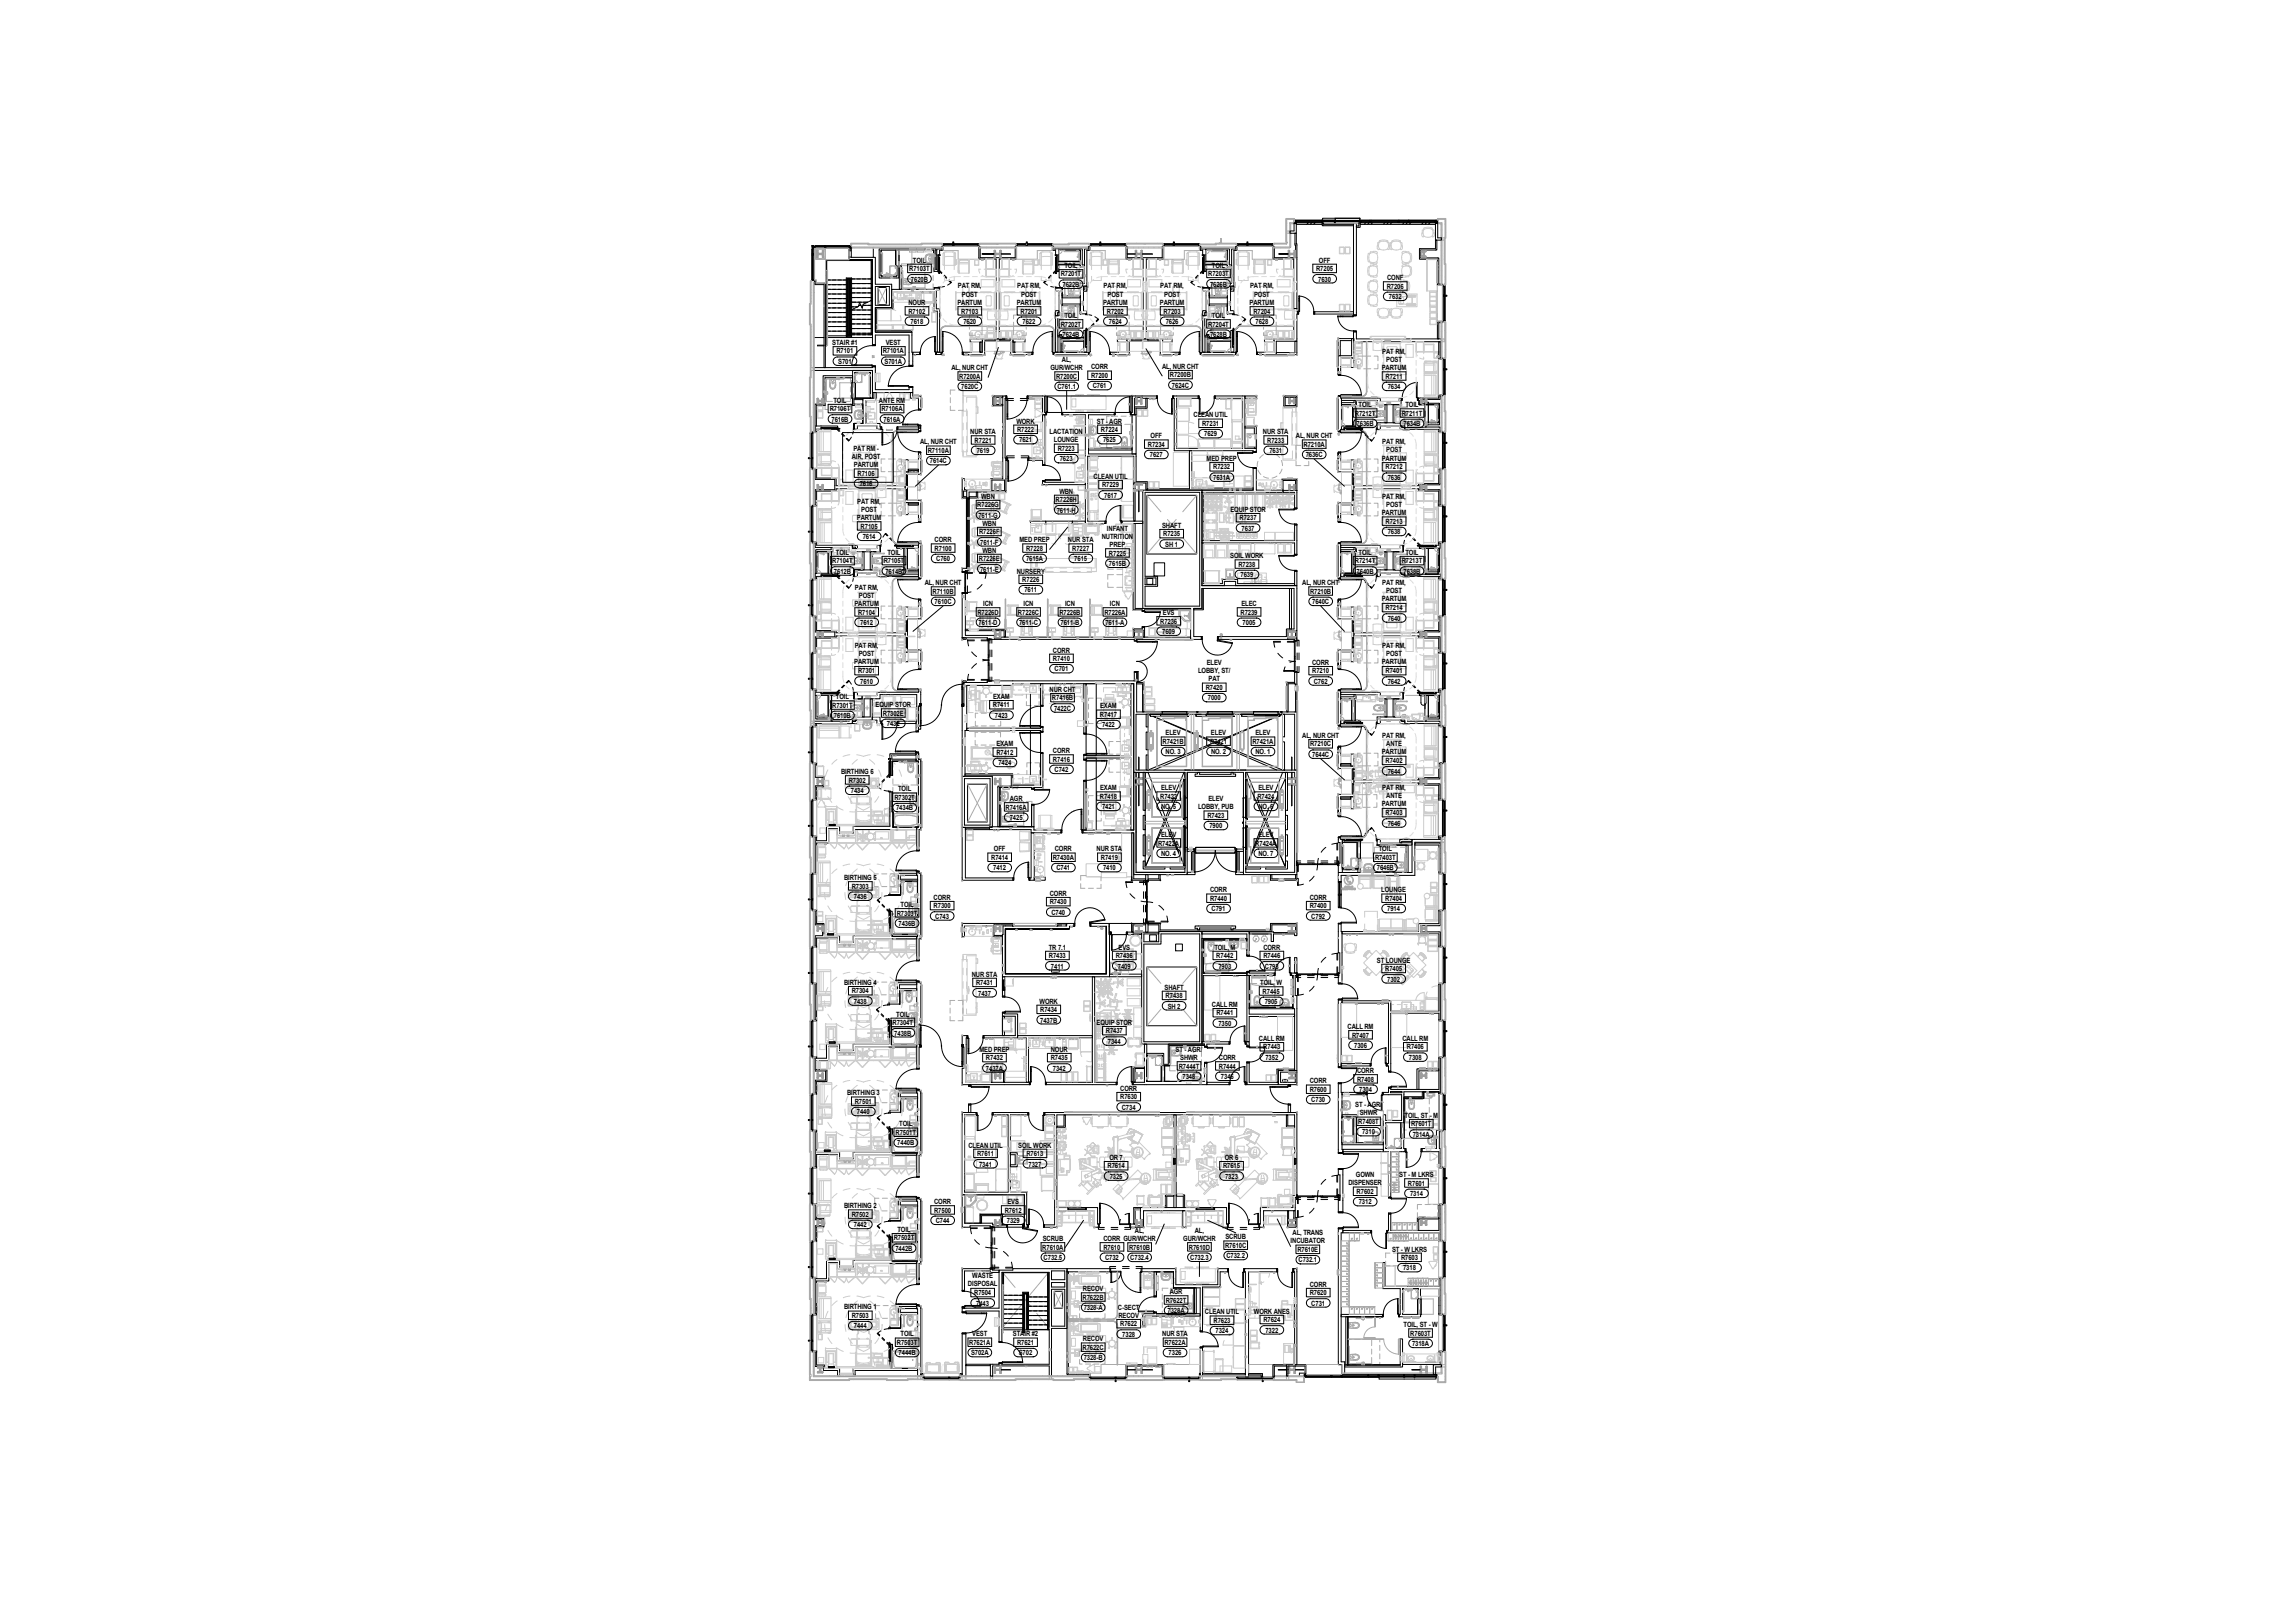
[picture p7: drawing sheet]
<svg xmlns="http://www.w3.org/2000/svg" width="1067mm" height="762mm" viewBox="0 0 1067 762" stroke-linecap="round" stroke-linejoin="round" font-family="sans-serif">
<defs><g id="words">
<g font-size="3.4">
<text x="429" y="123">TOIL</text>
<text x="500" y="126">TOIL</text>
<text x="569" y="126">TOIL</text>
<text x="619" y="123">OFF</text>
<text x="427" y="127">R7103T</text>
<text x="498" y="130">R7201T</text>
<text x="567" y="130">R7203T</text>
<text x="618" y="127">R7205</text>
<text x="651" y="132">CONF</text>
<text x="428" y="132">7620B</text>
<text x="450" y="135">PAT RM,</text>
<text x="478" y="135">PAT RM,</text>
<text x="499" y="135">7622B</text>
<text x="518" y="135">PAT RM,</text>
<text x="545" y="135">PAT RM,</text>
<text x="568" y="135">7626B</text>
<text x="587" y="135">PAT RM,</text>
<text x="619" y="132">7630</text>
<text x="651" y="136">R7206</text>
<text x="427" y="143">NOUR</text>
<text x="450" y="143">PARTUM</text>
<text x="452" y="139">POST</text>
<text x="477" y="143">PARTUM</text>
<text x="479" y="139">POST</text>
<text x="518" y="143">PARTUM</text>
<text x="520" y="139">POST</text>
<text x="545" y="143">PARTUM</text>
<text x="547" y="139">POST</text>
<text x="587" y="143">PARTUM</text>
<text x="589" y="139">POST</text>
<text x="652" y="140">7632</text>
<text x="427" y="147">R7102</text>
<text x="451" y="147">R7103</text>
<text x="479" y="147">R7201</text>
<text x="500" y="149">TOIL</text>
<text x="520" y="147">R7202</text>
<text x="546" y="147">R7203</text>
<text x="569" y="149">TOIL</text>
<text x="589" y="147">R7204</text>
<text x="428" y="152">7618</text>
<text x="452" y="152">7620</text>
<text x="480" y="152">7622</text>
<text x="498" y="153">R7202T</text>
<text x="521" y="152">7624</text>
<text x="547" y="152">7626</text>
<text x="567" y="153">R7204T</text>
<text x="590" y="152">7628</text>
<text x="391" y="162">STAIR #1</text>
<text x="416" y="162">VEST</text>
<text x="499" y="158">7624B</text>
<text x="568" y="158">7628B</text>
<text x="393" y="166">R7101</text>
<text x="414" y="166">R7101A</text>
<text x="649" y="166">PAT RM,</text>
<text x="394" y="171">S701</text>
<text x="415" y="171">S701A</text>
<text x="447" y="174">AL, NUR CHT</text>
<text x="493" y="174">GUR/WCHR</text>
<text x="499" y="170">AL,</text>
<text x="512" y="173">CORR</text>
<text x="546" y="173">AL, NUR CHT</text>
<text x="649" y="174">PARTUM</text>
<text x="651" y="170">POST</text>
<text x="450" y="178">R7200A</text>
<text x="496" y="178">R7200C</text>
<text x="512" y="177">R7200</text>
<text x="549" y="177">R7200B</text>
<text x="651" y="178">R7211</text>
<text x="451" y="183">7620C</text>
<text x="496" y="183">C761.1</text>
<text x="513" y="182">C761</text>
<text x="550" y="182">7624C</text>
<text x="652" y="183">7634</text>
<text x="391" y="189">TOIL</text>
<text x="413" y="189">ANTE RM</text>
<text x="638" y="191">TOIL</text>
<text x="660" y="191">TOIL</text>
<text x="390" y="193">R7106T</text>
<text x="390" y="198">7616B</text>
<text x="414" y="193">R7106A</text>
<text x="415" y="198">7616A</text>
<text x="560" y="196">CLEAN UTIL</text>
<text x="636" y="195">R7212T</text>
<text x="658" y="195">R7211T</text>
<text x="456" y="204">NUR STA</text>
<text x="477" y="199">WORK</text>
<text x="478" y="203">R7222</text>
<text x="493" y="204">LACTATION</text>
<text x="515" y="199">ST - AGR</text>
<text x="517" y="203">R7224</text>
<text x="564" y="200">R7231</text>
<text x="593" y="204">NUR STA</text>
<text x="637" y="200">7636B</text>
<text x="659" y="200">7634B</text>
<text x="432" y="209">AL, NUR CHT</text>
<text x="458" y="208">R7221</text>
<text x="479" y="208">7621</text>
<text x="495" y="208">LOUNGE</text>
<text x="518" y="208">7625</text>
<text x="539" y="210">R7234</text>
<text x="540" y="206">OFF</text>
<text x="565" y="205">7629</text>
<text x="595" y="208">R7233</text>
<text x="608" y="206">AL, NUR CHT</text>
<text x="612" y="210">R7210A</text>
<text x="649" y="209">PAT RM,</text>
<text x="400" y="215">AIR, POST</text>
<text x="401" y="212">PAT RM -</text>
<text x="436" y="213">R7110A</text>
<text x="459" y="213">7619</text>
<text x="497" y="212">R7223</text>
<text x="540" y="215">7627</text>
<text x="596" y="213">7631</text>
<text x="613" y="215">7636C</text>
<text x="651" y="212">POST</text>
<text x="401" y="219">PARTUM</text>
<text x="437" y="218">7614C</text>
<text x="498" y="217">7623</text>
<text x="567" y="216">MED PREP</text>
<text x="570" y="220">R7232</text>
<text x="649" y="216">PARTUM</text>
<text x="651" y="220">R7212</text>
<text x="403" y="223">R7106</text>
<text x="513" y="225">CLEAN UTIL</text>
<text x="570" y="225">7631A</text>
<text x="652" y="225">7636</text>
<text x="404" y="228">7616</text>
<text x="497" y="232">WBN</text>
<text x="517" y="229">R7229</text>
<text x="518" y="234">7617</text>
<text x="403" y="236">PAT RM,</text>
<text x="459" y="238">R7226G</text>
<text x="461" y="234">WBN</text>
<text x="496" y="236">R7226H</text>
<text x="649" y="234">PAT RM,</text>
<text x="651" y="238">POST</text>
<text x="402" y="244">PARTUM</text>
<text x="404" y="240">POST</text>
<text x="459" y="243">7611-G</text>
<text x="496" y="241">7611-H</text>
<text x="578" y="240">EQUIP STOR</text>
<text x="582" y="244">R7237</text>
<text x="649" y="242">PARTUM</text>
<text x="651" y="246">R7213</text>
<text x="404" y="248">R7105</text>
<text x="460" y="251">R7226F</text>
<text x="461" y="247">WBN</text>
<text x="520" y="249">INFANT</text>
<text x="546" y="248">SHAFT</text>
<text x="546" y="252">R7235</text>
<text x="583" y="249">7637</text>
<text x="652" y="251">7638</text>
<text x="405" y="253">7614</text>
<text x="439" y="255">CORR</text>
<text x="460" y="256">7611-F</text>
<text x="479" y="255">MED PREP</text>
<text x="501" y="255">NUR STA</text>
<text x="517" y="253">NUTRITION</text>
<text x="521" y="257">PREP</text>
<text x="547" y="257">SH 1</text>
<text x="393" y="260">TOIL</text>
<text x="417" y="260">TOIL</text>
<text x="439" y="259">R7100</text>
<text x="440" y="264">C760</text>
<text x="460" y="263">R7226E</text>
<text x="461" y="259">WBN</text>
<text x="482" y="264">7615A</text>
<text x="482" y="259">R7228</text>
<text x="503" y="259">R7227</text>
<text x="504" y="264">7615</text>
<text x="521" y="261">R7225</text>
<text x="578" y="262">SOIL WORK</text>
<text x="638" y="260">TOIL</text>
<text x="660" y="260">TOIL</text>
<text x="391" y="264">R7104T</text>
<text x="392" y="269">7612B</text>
<text x="415" y="264">R7105T</text>
<text x="416" y="269">7614B</text>
<text x="460" y="268">7611-E</text>
<text x="477" y="269">NURSERY</text>
<text x="521" y="266">7615B</text>
<text x="581" y="266">R7238</text>
<text x="636" y="264">R7214T</text>
<text x="637" y="269">7640B</text>
<text x="658" y="264">R7213T</text>
<text x="659" y="269">7638B</text>
<text x="434" y="275">AL, NUR CHT</text>
<text x="480" y="273">R7226</text>
<text x="582" y="271">7639</text>
<text x="611" y="275">AL, NUR CHT</text>
<text x="649" y="275">PAT RM,</text>
<text x="401" y="277">PAT RM,</text>
<text x="403" y="281">POST</text>
<text x="438" y="279">R7110B</text>
<text x="481" y="278">7611</text>
<text x="615" y="279">R7210B</text>
<text x="651" y="279">POST</text>
<text x="401" y="284">PARTUM</text>
<text x="439" y="284">7610C</text>
<text x="462" y="285">ICN</text>
<text x="481" y="285">ICN</text>
<text x="500" y="285">ICN</text>
<text x="521" y="285">ICN</text>
<text x="583" y="285">ELEC</text>
<text x="616" y="284">7640C</text>
<text x="649" y="282">PARTUM</text>
<text x="651" y="287">R7214</text>
<text x="403" y="289">R7104</text>
<text x="404" y="293">7612</text>
<text x="459" y="289">R7226D</text>
<text x="459" y="293">7611-D</text>
<text x="478" y="289">R7226C</text>
<text x="479" y="293">7611-C</text>
<text x="497" y="289">R7226B</text>
<text x="498" y="293">7611-B</text>
<text x="519" y="289">R7226A</text>
<text x="519" y="293">7611-A</text>
<text x="545" y="293">R7236</text>
<text x="546" y="289">EVS</text>
<text x="582" y="289">R7239</text>
<text x="583" y="293">7005</text>
<text x="652" y="291">7640</text>
<text x="546" y="298">7609</text>
<text x="401" y="304">PAT RM,</text>
<text x="649" y="304">PAT RM,</text>
<text x="401" y="312">PARTUM</text>
<text x="403" y="308">POST</text>
<text x="494" y="306">CORR</text>
<text x="494" y="310">R7410</text>
<text x="649" y="312">PARTUM</text>
<text x="651" y="308">POST</text>
<text x="403" y="316">R7301</text>
<text x="495" y="315">C701</text>
<text x="563" y="316">LOBBY, ST/</text>
<text x="567" y="312">ELEV</text>
<text x="616" y="312">CORR</text>
<text x="616" y="316">R7210</text>
<text x="651" y="316">R7401</text>
<text x="404" y="321">7610</text>
<text x="566" y="324">R7420</text>
<text x="567" y="320">PAT</text>
<text x="617" y="321">C762</text>
<text x="652" y="321">7642</text>
<text x="392" y="328">TOIL</text>
<text x="466" y="328">EXAM</text>
<text x="493" y="325">NUR CHT</text>
<text x="494" y="329">R7416B</text>
<text x="567" y="329">7000</text>
<text x="391" y="332">R7301T</text>
<text x="411" y="332">EQUIP STOR</text>
<text x="466" y="332">R7411</text>
<text x="495" y="334">7422C</text>
<text x="517" y="333">EXAM</text>
<text x="392" y="337">7610B</text>
<text x="415" y="336">R7302E</text>
<text x="416" y="341">7432</text>
<text x="467" y="337">7423</text>
<text x="516" y="337">R7417</text>
<text x="517" y="342">7422</text>
<text x="547" y="345">ELEV</text>
<text x="569" y="345">ELEV</text>
<text x="589" y="345">ELEV</text>
<text x="611" y="346">AL, NUR CHT</text>
<text x="649" y="346">PAT RM,</text>
<text x="468" y="350">EXAM</text>
<text x="494" y="354">CORR</text>
<text x="546" y="349">R7421B</text>
<text x="568" y="349">R7421</text>
<text x="588" y="349">R7421A</text>
<text x="615" y="350">R7210C</text>
<text x="651" y="350">ANTE</text>
<text x="468" y="354">R7412</text>
<text x="469" y="359">7424</text>
<text x="494" y="358">R7416</text>
<text x="547" y="354">NO. 3</text>
<text x="569" y="354">NO. 2</text>
<text x="589" y="354">NO. 1</text>
<text x="616" y="355">7644C</text>
<text x="649" y="354">PARTUM</text>
<text x="651" y="358">R7402</text>
<text x="395" y="363">BIRTHING 6</text>
<text x="495" y="363">C742</text>
<text x="652" y="363">7644</text>
<text x="399" y="367">R7302</text>
<text x="422" y="372">TOIL</text>
<text x="517" y="371">EXAM</text>
<text x="545" y="371">ELEV</text>
<text x="591" y="371">ELEV</text>
<text x="649" y="371">PAT RM,</text>
<text x="399" y="372">7434</text>
<text x="420" y="376">R7302T</text>
<text x="474" y="376">AGR</text>
<text x="516" y="375">R7418</text>
<text x="545" y="375">R7422</text>
<text x="567" y="376">ELEV</text>
<text x="590" y="375">R7424</text>
<text x="651" y="375">ANTE</text>
<text x="421" y="380">7434B</text>
<text x="472" y="380">R7416A</text>
<text x="517" y="380">7421</text>
<text x="545" y="380">NO. 5</text>
<text x="563" y="380">LOBBY, PUB</text>
<text x="567" y="384">R7423</text>
<text x="591" y="380">NO. 6</text>
<text x="649" y="379">PARTUM</text>
<text x="651" y="383">R7403</text>
<text x="474" y="385">7425</text>
<text x="568" y="389">7900</text>
<text x="652" y="388">7646</text>
<text x="545" y="393">ELEV</text>
<text x="591" y="393">ELEV</text>
<text x="467" y="400">OFF</text>
<text x="495" y="400">CORR</text>
<text x="515" y="400">NUR STA</text>
<text x="544" y="397">R7422A</text>
<text x="545" y="402">NO. 4</text>
<text x="589" y="397">R7424A</text>
<text x="591" y="402">NO. 7</text>
<text x="647" y="400">TOIL</text>
<text x="465" y="404">R7414</text>
<text x="494" y="404">R7430A</text>
<text x="517" y="404">R7419</text>
<text x="646" y="404">R7403T</text>
<text x="396" y="413">BIRTHING 5</text>
<text x="466" y="409">7412</text>
<text x="496" y="409">C741</text>
<text x="518" y="409">7410</text>
<text x="646" y="409">7646B</text>
<text x="400" y="417">R7303</text>
<text x="568" y="419">CORR</text>
<text x="649" y="419">LOUNGE</text>
<text x="401" y="422">7436</text>
<text x="423" y="426">TOIL</text>
<text x="438" y="422">CORR</text>
<text x="493" y="421">CORR</text>
<text x="493" y="425">R7430</text>
<text x="568" y="423">R7440</text>
<text x="615" y="422">CORR</text>
<text x="650" y="423">R7404</text>
<text x="421" y="430">R7303T</text>
<text x="438" y="426">R7300</text>
<text x="439" y="431">C743</text>
<text x="494" y="429">C740</text>
<text x="569" y="428">C791</text>
<text x="615" y="426">R7400</text>
<text x="616" y="431">C792</text>
<text x="651" y="428">7914</text>
<text x="422" y="435">7436B</text>
<text x="492" y="446">TR 7.1</text>
<text x="493" y="450">R7433</text>
<text x="524" y="450">R7436</text>
<text x="525" y="446">EVS</text>
<text x="570" y="446">TOIL, M</text>
<text x="571" y="450">R7442</text>
<text x="593" y="446">CORR</text>
<text x="593" y="450">R7446</text>
<text x="493" y="455">7411</text>
<text x="525" y="455">7409</text>
<text x="572" y="455">7903</text>
<text x="594" y="455">C793</text>
<text x="646" y="452">ST LOUNGE</text>
<text x="650" y="456">R7405</text>
<text x="456" y="459">NUR STA</text>
<text x="651" y="461">7302</text>
<text x="396" y="462">BIRTHING 4</text>
<text x="400" y="466">R7304</text>
<text x="458" y="462">R7431</text>
<text x="459" y="467">7437</text>
<text x="547" y="465">SHAFT</text>
<text x="592" y="463">TOIL, W</text>
<text x="593" y="467">R7445</text>
<text x="401" y="471">7438</text>
<text x="488" y="471">WORK</text>
<text x="547" y="469">R7438</text>
<text x="548" y="474">SH 2</text>
<text x="569" y="473">CALL RM</text>
<text x="594" y="471">7905</text>
<text x="421" y="477">TOIL</text>
<text x="488" y="475">R7434</text>
<text x="571" y="477">R7441</text>
<text x="419" y="481">R7304T</text>
<text x="488" y="480">7437B</text>
<text x="515" y="481">EQUIP STOR</text>
<text x="519" y="485">R7437</text>
<text x="572" y="482">7350</text>
<text x="633" y="483">CALL RM</text>
<text x="420" y="486">7438B</text>
<text x="520" y="490">7344</text>
<text x="591" y="489">CALL RM</text>
<text x="635" y="487">R7407</text>
<text x="658" y="489">CALL RM</text>
<text x="460" y="494">MED PREP</text>
<text x="463" y="498">R7432</text>
<text x="493" y="494">NOUR</text>
<text x="493" y="498">R7435</text>
<text x="552" y="494">ST - AGR/</text>
<text x="554" y="498">SHWR</text>
<text x="572" y="498">CORR</text>
<text x="593" y="493">R7443</text>
<text x="594" y="498">7352</text>
<text x="636" y="492">7306</text>
<text x="661" y="493">R7406</text>
<text x="662" y="498">7308</text>
<text x="463" y="503">7437A</text>
<text x="494" y="503">7342</text>
<text x="553" y="502">R7444T</text>
<text x="572" y="502">R7444</text>
<text x="637" y="504">CORR</text>
<text x="555" y="507">7348</text>
<text x="573" y="507">7346</text>
<text x="615" y="509">CORR</text>
<text x="637" y="508">R7408</text>
<text x="398" y="514">BIRTHING 3</text>
<text x="526" y="512">CORR</text>
<text x="615" y="513">R7600</text>
<text x="638" y="513">7304</text>
<text x="401" y="518">R7501</text>
<text x="526" y="516">R7630</text>
<text x="527" y="521">C734</text>
<text x="616" y="518">C730</text>
<text x="636" y="520">ST - AGR/</text>
<text x="402" y="523">7440</text>
<text x="638" y="528">R7408T</text>
<text x="638" y="524">SHWR</text>
<text x="660" y="525">TOIL, ST - M</text>
<text x="420" y="533">R7501T</text>
<text x="422" y="529">TOIL</text>
<text x="640" y="533">7310</text>
<text x="663" y="529">R7601T</text>
<text x="663" y="534">7314A</text>
<text x="421" y="538">7440B</text>
<text x="455" y="539">CLEAN UTIL</text>
<text x="478" y="539">SOIL WORK</text>
<text x="459" y="543">R7611</text>
<text x="482" y="543">R7613</text>
<text x="521" y="545">OR 7</text>
<text x="575" y="545">OR 6</text>
<text x="460" y="548">7341</text>
<text x="483" y="548">7327</text>
<text x="520" y="549">R7614</text>
<text x="574" y="549">R7615</text>
<text x="521" y="553">7325</text>
<text x="575" y="553">7323</text>
<text x="633" y="556">DISPENSER</text>
<text x="637" y="553">GOWN</text>
<text x="657" y="553">ST - M LKRS</text>
<text x="661" y="557">R7601</text>
<text x="637" y="561">R7602</text>
<text x="662" y="562">7314</text>
<text x="396" y="567">BIRTHING 2</text>
<text x="439" y="565">CORR</text>
<text x="439" y="569">R7500</text>
<text x="472" y="569">R7612</text>
<text x="473" y="565">EVS</text>
<text x="638" y="565">7312</text>
<text x="400" y="571">R7502</text>
<text x="439" y="574">C744</text>
<text x="473" y="574">7329</text>
<text x="401" y="576">7442</text>
<text x="421" y="578">TOIL</text>
<text x="533" y="579">AL,</text>
<text x="561" y="579">AL,</text>
<text x="575" y="582">SCRUB</text>
<text x="607" y="580">AL, TRANS</text>
<text x="420" y="582">R7502T</text>
<text x="420" y="587">7442B</text>
<text x="489" y="587">R7610A</text>
<text x="490" y="583">SCRUB</text>
<text x="518" y="583">CORR GUR/WCHR</text>
<text x="518" y="587">R7610</text>
<text x="530" y="587">R7610B</text>
<text x="556" y="583">GUR/WCHR</text>
<text x="558" y="587">R7610D</text>
<text x="575" y="586">R7610C</text>
<text x="606" y="584">INCUBATOR</text>
<text x="609" y="588">R7610E</text>
<text x="654" y="588">ST - W LKRS</text>
<text x="490" y="592">C732.5</text>
<text x="519" y="592">C732</text>
<text x="531" y="592">C732.4</text>
<text x="559" y="592">C732.3</text>
<text x="576" y="591">C732.2</text>
<text x="610" y="593">C732.1</text>
<text x="658" y="592">R7603</text>
<text x="659" y="596">7318</text>
<text x="454" y="604">DISPOSAL</text>
<text x="457" y="600">WASTE</text>
<text x="615" y="604">CORR</text>
<text x="457" y="608">R7504</text>
<text x="508" y="610">R7622B</text>
<text x="508" y="606">RECOV</text>
<text x="547" y="612">R7622T</text>
<text x="549" y="608">AGR</text>
<text x="615" y="608">R7620</text>
<text x="396" y="615">BIRTHING 1</text>
<text x="458" y="613">7443</text>
<text x="509" y="615">7328-A</text>
<text x="525" y="615">C-SECT</text>
<text x="548" y="617">7328A</text>
<text x="566" y="617">CLEAN UTIL</text>
<text x="589" y="617">WORK ANES</text>
<text x="616" y="613">C731</text>
<text x="400" y="619">R7503</text>
<text x="401" y="624">7444</text>
<text x="525" y="619">RECOV</text>
<text x="526" y="623">R7622</text>
<text x="570" y="621">R7623</text>
<text x="593" y="621">R7624</text>
<text x="659" y="623">TOIL, ST - W</text>
<text x="423" y="627">TOIL</text>
<text x="457" y="627">VEST</text>
<text x="476" y="627">STAIR #2</text>
<text x="508" y="630">RECOV</text>
<text x="527" y="628">7328</text>
<text x="546" y="627">NUR STA</text>
<text x="571" y="626">7324</text>
<text x="594" y="626">7322</text>
<text x="662" y="627">R7603T</text>
<text x="421" y="631">R7503T</text>
<text x="455" y="631">R7621A</text>
<text x="478" y="631">R7621</text>
<text x="508" y="634">R7622C</text>
<text x="547" y="631">R7622A</text>
<text x="663" y="632">7318A</text>
<text x="422" y="636">7444B</text>
<text x="456" y="636">S702A</text>
<text x="478" y="636">S702</text>
<text x="509" y="639">7328-B</text>
<text x="549" y="636">7326</text>
</g>
</g></defs>
<g fill="#e2e2e2">
<path d="M573 298h1v1h-1z"/>
<path d="M517 435h1v1h-1z"/>
</g>
<path d="M383 117h4v5h-4z" fill="#fff"/>
<g fill="none" stroke="#000" stroke-width=".47">
<path d="M381 117v2zM381 115h1l1 2zM381 119h1v1h-1zM381 115l1 2-1-1zM381 120v11zM381 120l1 11zM381 116l1 3zM382 117v2M382 120v11M382 116h5zM383 115l4 1zM383 116h4v1h-4z"/>
<path d="M384 118v1h2l1-1v3l-1-2h-2v2zM385 119h.1M387 118h-1M387 119h-1M387 115h1v2h-1zM388 116h11zM388 115l11 1zM399 117v-1v1M399 118v3M399 117h1v1h-1zM399 116h.1M399 116h-11v1h11"/>
<path d="M399 115v2zM399 117l1-1v1h-1M400 118v3M410 116v5M421 117v8M422 117v8M438 117v10M438 117h-24v13M442 118h1v-2h-1v1h-2v9h-1v-9h-26v14h5M443 114v2zM443 118h-2v2M443 115h4z"/>
<path d="M443 114l4 1zM443 115h4M447 114h1v2h-1zM447 115v1h-4v-1M448 115h11zM448 114l11 1zM448 115h11M459 115v1h-11v-1M459 114h1v2h-1zM461 119h6zM467 118v1h3v-1v3v-2h-3v2zM467 118h.1"/>
<path d="M467 119h.1M470 119h4zM477 114h1v2h-1zM478 115h4zM478 114l4 1zM478 115h4M482 114v2zM482 115v1h-4v-1M482 115h12zM482 114l12 1zM482 115h12M494 114v2z"/>
<path d="M494 115v1h-12v-1M496 120h-1h1M496 120v-2h-2v-2h1v1h13v7h1v1h-2v-1M497 117v10h-1v-7M497 117h10M507 117v8zM511 118h1v-2h-1v1h-2v16M512 114v2zM512 118h-2v16h-1v8M512 115h4zM512 114l4 1zM512 115h4"/>
<path d="M516 114h1v2h-1zM516 115v1h-4v-1M517 115h11zM517 114l11 1zM517 115h11M528 115v1h-11v-1M528 114h1v2h-1zM533 119h-4M533 118v1h3h-3v2zM533 118h.1M536 118v3zM536 119v1"/>
<path d="M536 119h5zM546 114h1v2h-1zM547 115h4zM547 114l4 1zM547 115h4M551 114v2zM551 115v1h-4v-1M551 115h12zM551 114l12 1zM551 115h12M563 115v1h-12v-1M563 114v2z"/>
<path d="M563 117h.1M563 118h2v2M563 117v1M563 117v-1h1v1h2v10h-1v-7M565 120h-1h1M576 117v8v-8h-10h11v7h1v1h-2v-1M580 118h1v-2h-1v1h-2v16M581 114v2zM581 118h-2v16h-1v9M581 115h5zM581 114l4 1zM581 115h4"/>
<path d="M585 114h1v2h-1zM585 115v1h-4v-1M586 115h11zM586 114l11 1zM586 115h11M597 115v1h-11v-1M597 114h1v2h-1zM600 119h5zM605 118v1h3v-1v3v-2h-3v2zM606 116h.1M607 119h.1M608 105h1v5h-3v-2h2z"/>
<path d="M608 105h1M608 103v2zM608 118h.1M608 119h.1M608 104h13zM608 104l1 1M608 103l13 1zM608 104v1M608 104h13M609 105h12h-12zM614 105h.1M616 105h-1"/>
<path d="M618 105h-1M621 103v2zM621 104v1M621 105h15v1h-15zM621 104h6zM621 104h.1M621 104h6M627 103v2zM627 104h-6M627 104h.1M627 104h12zM636 105h1v43h-1z"/>
<path d="M638 105h1v2h-2v-1h1zM639 102h-18v1M639 104h-12M639 102h-12v2h12M639 102v2M639 104h.1M639 103v2zM639 105h35h-35zM639 104h4zM639 103l4 1zM641 105h.1M643 105h-1"/>
<path d="M643 104h-4v1M643 103h1v2h-1zM643 104v1M644 104h13zM644 103l13 1zM645 105h-1M650 105h.1M652 105h-1M653 105h.1M657 103v2zM657 104v1M657 104h-13v1"/>
<path d="M657 104h4zM657 103l4 1zM659 105h-1M661 105h-1M661 104v1M661 104h-4v1M661 103h1v2h-1zM662 104h12zM662 103l12 1zM662 105h.1M668 118h1v2v1h-1v-1v-2zM668 105h-1"/>
<path d="M668 118h.1M669 119h-1M670 105h-1M671 105h.1M674 105h1v7h2v1h-3zM674 105v-1l1 1M674 104h.1M674 103h1v2h-1zM674 104h-12v1M675 105v-1v1h-1M677 105h.1M381 131h1v1h-1z"/>
<path d="M383 132v1h5v40h-1v-39h-4zM388 122v40M388 131h.1M388 138h.1M388 136h.1M388 134h.1M389 131h8M389 138h8M389 136h8M389 134h8M397 130h3v28h-3zM398 131h.1"/>
<path d="M398 131h2v27h-2zM398 138h.1M398 136h.1M398 134h.1M398 131v27M399 122h-11v40M399 122h10v19M399 121v1h11v40h1M399 121h12v12h8v11M399 131h.1M399 131h-1v26M399 131v26"/>
<path d="M399 131v27M399 140h1M399 138h1M399 135h1M399 133h1M400 131h-2v27M400 131h9M400 140h9M400 138h9M400 135h9M400 133h9M411 135h7v8h-7z"/>
<path d="M412 135h4v8h-4zM414 130h7M419 136h20v-1h2v1h-1v9h1v20h-1v-19h-1v-9h-20v8h-7v10h16v1h-17v-12h8M421 125v5M421 130v-5h2v11h-1v-10v5h-3M426 124h11v4h-11zM428 129a2 2 0 0 0-2 2 2 2 0 0 0 2 2h7M428 129h7M435 129a2 2 0 0 1 2 2 2 2 0 0 1-2 2M438 135v1M438 135h2zM440 120h1h-1l1 8"/>
<path d="M440 127h1M440 135h1zM440 126v1h-2M441 120v8v-7M441 121h.1M441 128h.1M441 121v7M441 127l1 1M443 130l1 1M443 129l2 1M443 134l-2 1M446 131l1 2-1-1"/>
<path d="M447 133l-2 1M463 122h5v11M467 121h-7v-5v6h3M467 121h3M468 136v10M469 136v10M470 120h.1M470 121h7v-5v6h-3M474 122h-5v11M490 133l2 1M491 131l-1 2 1-1M493 134l3 1"/>
<path d="M493 129l-1 1M494 130l-2 1M495 135h1zM496 135h3v15h-2v15h-1v-17h1v-11h-1zM496 121h.1M496 128h.1M496 121v7M496 127l-1 1M496 128h-1M496 121v7zM496 127v1zM496 127v-7v8"/>
<path d="M496 135h3zM497 123h10M497 124h10M497 127h11v4h-11zM498 132l1-1h7a2 2 0 0 1 2 2 2 2 0 0 1-2 2h-7a2 2 0 0 1-2-1 2 2 0 0 1 1-2zM499 135v4zM499 139h8v1h-8zM507 133v14M507 133v6M507 133h2M509 125v4M509 133h-2"/>
<path d="M509 133h-2v1M509 130v3M509 134h1v3h-1zM532 122h5v11M533 121h-4v-5v6h3M534 121h2M536 121h.1M536 121h10v-5v6h-3M537 136v10M538 136v10M543 122h-5v11M559 133l2 1"/>
<path d="M560 131l-1 2 1-1M562 134l3 1M562 129l-1 1M563 130l-2 1M564 135h1zM565 121h.1M565 128h.1M565 121v7M565 128h-1M565 127l-1 1M565 121v7zM565 127v1z"/>
<path d="M565 127v-7v8M565 135h3zM566 123h10M566 124h10M567 126h11v4h-11zM567 132l2-1h7a2 2 0 0 1 2 2 2 2 0 0 1-2 2h-7a2 2 0 0 1-2-1 2 2 0 0 1 0-2zM568 139h8v1h-8zM568 135v4zM576 133h2M578 133h-2M578 125v4M578 130v3"/>
<path d="M578 133h-2v14M578 134h1v3h-1zM603 122h-5v-6v5h10v-11h1v35h-2v-9M603 122h4v11M605 121h.1M610 139a7 7 0 0 1 7 7M610 139v8h-1l1-1M610 139v7M616 124h12v4h-12zM618 129a2 2 0 0 0-2 2 2 2 0 0 0 2 2h8a2 2 0 0 0 2-2 2 2 0 0 0-2-2M618 129h8M650 132h11v4h-11z"/>
<path d="M650 138l2-1h7a2 2 0 0 1 2 2 2 2 0 0 1-2 2h-7a2 2 0 0 1-2-1 2 2 0 0 1 0-2zM675 133v1h2v-1h-1v-12h-9v-4h8v-4h-1v4h-8v5h9v12M677 139h2h-2zM677 134h1h-1zM677 139h1v12h-1zM677 134h1v5h-1zM678 134v5zM678 139v12zM678 139v12M678 139h.1M678 134v5M382 158h5"/>
<path d="M388 158h.1M388 155h.1M388 153h.1M388 151h.1M388 149h.1M388 147h.1M388 145h.1M388 142h.1M388 140h.1M389 158h21M389 158h8M389 155h8"/>
<path d="M389 153h8M389 151h8M389 149h8M389 147h8M389 145h8M389 142h8M389 140h8M398 155h.1M398 153h.1M398 151h.1M398 149h.1M398 147h.1"/>
<path d="M398 145h.1M398 142h.1M398 140h.1M398 157h.1M398 157l1 1M398 158h.1M399 146h.1M399 156h1M399 154h1M399 152h1M399 150h1M399 148h1"/>
<path d="M399 158h-1M399 144h1M399 142h1M400 146h.1M400 154h9M400 152h9M400 150h9M400 148h9M400 146h9M400 144h3M400 142h7M400 145v1"/>
<path d="M403 143h1M405 144h.1M405 143h4M409 141h.1M409 157v-35h-21v36M409 157h-11M409 141l-4 2v2l-1-3-1 2-4 2M409 141v15h-9M409 156v1M419 144h-8v12h17l1 16M425 144h11v4h-11zM426 149h1h7a2 2 0 0 1 2 2 2 2 0 0 1-2 2h-7a2 2 0 0 1-2-1 2 2 0 0 1 1-3z"/>
<path d="M439 159h.1M439 159v1M439 158a7 7 0 0 0-7 7M439 158v7M442 156a10 10 0 0 1 10 9M442 156v10v-1M442 158h1M442 157h1M442 156l1 9h-1M443 157v1M450 144h11v4h-11zM450 149h2h7a2 2 0 0 1 2 2 2 2 0 0 1-2 2h-7a2 2 0 0 1-2-1 2 2 0 0 1 0-3z"/>
<path d="M456 159h5v2h-5zM462 159h-1v6h-9v1M463 159h4M463 159v1zM463 159l-1 7-8 1M463 159h4v1v-1M463 160h4M467 159h2v1h-2zM468 150v9h1v-6M469 150v3M469 159h5M470 159l-1 1 1-1h4"/>
<path d="M470 160h4M474 159v1zM476 159h5v2h-5zM478 144h11v4h-11zM478 149h2h7a2 2 0 0 1 2 2 2 2 0 0 1-2 2h-7a2 2 0 0 1-2-1 2 2 0 0 1 0-3zM494 158h.1M494 157h.1M494 157v1M494 156a10 10 0 0 0-9 9M494 156v9M494 156v10l1-1M496 146h1v2h-1z"/>
<path d="M497 157h2v8h-1v-7h-1zM497 150v7M497 157h2v8M497 150h11v4h-11zM499 143h8v1h-8zM499 159h10M499 159h7M506 159a2 2 0 0 0 2-2 2 2 0 0 0-2-2h-7a2 2 0 0 0-2 2 2 2 0 0 0 2 2M507 144v4M509 143v3h1v1h-3M509 142v1M509 155h1v8v2h-1z"/>
<path d="M510 155h.1M510 147l1 1zM510 155v8v-8M510 154v1zM510 155v6zM510 155v6M510 148h3M511 155l-1 1M511 154l-1 1M512 156a10 10 0 0 1 9 9M512 158h.1M512 157h.1"/>
<path d="M512 156v9h-1M512 156v9M512 157v1M512 154h.1M514 152l-2 1M514 152l-1 1M514 149l2 1M515 151l1-1-1 1M518 144h11v4h-11zM525 159h4v2h-4zM527 149h-7a2 2 0 0 0-2 2 2 2 0 0 0 2 2h7M527 149a2 2 0 0 1 2 2 2 2 0 0 1-2 2"/>
<path d="M530 159h-1v6h-8v1M531 159h5M531 159l1 1zM531 159v1h-1v6h-7M532 160h4M536 159v1zM536 159h3v1h-3zM537 153v6h1v-6M537 150v3M538 150v3M539 159h5M539 159v1v-1h4"/>
<path d="M539 160h4M543 159l1 1zM544 159v1h1v6h7M545 144h11v4h-11zM545 159h1v2M545 149h2h7a2 2 0 0 1 2 2 2 2 0 0 1-2 2h-7a2 2 0 0 1-2-1 2 2 0 0 1 0-3zM546 159h4v2h-4zM563 158h.1M563 157h.1M563 157v1M563 156a10 10 0 0 0-9 9M563 156v9h1"/>
<path d="M563 156v9M565 146h1v2h-1zM566 150v4zM566 150h2v-15h-3v2h1v11h-1v17h1v-11v3M566 157h2v8h-1v-7h-1zM566 157h2v8h10M566 157h2v3M567 150h11v4h-11zM568 143h8v1h-8zM568 159h10M569 159h7M576 159a2 2 0 0 0 2-2 2 2 0 0 0-2-2h-7a2 2 0 0 0-2 2 2 2 0 0 0 2 2"/>
<path d="M576 144v4M578 143v3h1v1h-3M578 155h1v8v2h-1zM579 155h.1M579 147l1 1zM579 154v1zM579 155v8v-8M579 155v6zM579 155v6M580 148h2M580 155l-1 1M580 154l-1 1"/>
<path d="M581 156v10h-1l1-1M581 156v9M581 156a10 10 0 0 1 9 9M581 158h.1M581 157h.1M581 157v1M581 154l-1 1M582 152l-1 1M583 152l-1 1M583 149l2 1M584 151l1-1-2 1M587 144h11v4h-11z"/>
<path d="M588 149h1h7a2 2 0 0 1 2 2 2 2 0 0 1-2 2h-7a2 2 0 0 1-2-1 2 2 0 0 1 1-3zM594 159h4v2h-4zM607 146v-1h2v1h1v1h-1v13h-10v6h9v-6h1v6h-1M607 150v9h-9v6h-8v1M610 146h.1M610 147h.1M610 141h.1M610 140h.1M610 140v1M617 147v-1h19v1M617 147h19M617 146v1"/>
<path d="M628 148a7 7 0 0 0 8 7M628 148h7M628 159h7v1h-6v7h-1zM629 148v1M629 149h2M631 148v1M635 148h.1M635 148v1M635 148v1l-7-1M635 148h1M636 155h1v4h40v1h-15M636 155h1l-1 1"/>
<path d="M636 148h1zM636 155v5h6M636 148h.1M675 151h2v1h-1v7h-1zM675 151v1M677 151h1h-1zM678 151h.1M382 173h28v-1h1v11h16v-2h2v3h-19v-10h-28zM387 162h-3h3M391 163h11v4h-11zM400 180v7M400 177v-3h10v13h-1v-12h-5h5v12"/>
<path d="M400 177v3v-3M400 172a2 2 0 0 0 2-2 2 2 0 0 0-2-2h-7a2 2 0 0 0-2 2 2 2 0 0 0 2 2h16M401 171v1M401 180l1 7zM401 175h2M402 171v1M403 175h-2v5h-1v-3M404 175h5v12M410 172h.1M410 172h1zM410 162a10 10 0 0 0-10 10l9-1v1M411 162h-1h1"/>
<path d="M411 162v-5h16v15h2M414 163h11v4h-11zM414 168h2h7a2 2 0 0 1 2 2 2 2 0 0 1-2 2h-7a2 2 0 0 1-2-2 2 2 0 0 1 0-2zM427 172a10 10 0 0 0-10 9M429 172h-2h2M429 165h3v1h-3zM432 165v1zM439 160h.1M439 165h.1M439 165l1 1zM439 165h3v1h-3zM439 166h.1"/>
<path d="M439 165v1M442 165h.1M442 165v1M450 175h11v4h-11zM450 180l2-1h7a2 2 0 0 1 2 2 2 2 0 0 1-2 2h-7a2 2 0 0 1-2-1 2 2 0 0 1 0-2zM452 165v1M452 166l1 1M460 161h1v4h-1zM469 163l-5 14M469 160h5M477 161h-1v4h1M483 166h-8l-1-7h2v6h9v1h-1"/>
<path d="M485 165v1zM494 165h.1M494 165l1 1zM494 165h17v1h-17zM495 175h11v4h-11zM496 180l1-1h7a2 2 0 0 1 2 2 2 2 0 0 1-2 2h-7a2 2 0 0 1-2-1 2 2 0 0 1 1-2zM499 165h10M499 160h10M510 163h1h-1M510 161v1zM511 174h11v4h-11zM511 180l2-1h7a2 2 0 0 1 2 2 2 2 0 0 1-2 2h-7a2 2 0 0 1-2-1 2 2 0 0 1 0-2z"/>
<path d="M511 165h.1M511 165v1v-1M511 166h.1M521 166h1M521 165v1M531 160h5M538 164l8 12M539 160h5M549 174h11v4h-11zM549 179h2h7a2 2 0 0 1 2 2 2 2 0 0 1-2 2h-7a2 2 0 0 1-2-2 2 2 0 0 1 0-2zM554 165v1h-1M554 165v1v-1"/>
<path d="M554 165h-8M564 165h17v1h-17zM564 165v1zM564 165h.1M564 166h.1M564 165v1M568 160h10M579 163h1h-1M579 161v1zM581 165h.1M580 165l1 1M590 166h1"/>
<path d="M590 165v1M592 166h13M628 173v3zM629 176a10 10 0 0 1 10 10M629 167h6v-8h1v9h-7M629 176h-1h1M629 167h-1v9h1M629 172v4M634 168h2v5h-2zM642 160h3M649 160h9M649 175h11v4h-11z"/>
<path d="M650 180l1-1h7a2 2 0 0 1 2 2 2 2 0 0 1-2 2h-7a2 2 0 0 1-2-1 2 2 0 0 1 1-2zM665 180a7 7 0 0 0-7 7M665 180v7h1M665 180v7M676 160v8h1v1l-1-1zM676 168v1M677 173h2v1h-2zM677 168h1v1h-1zM677 174h1v11h-1zM677 169h1v4h-1zM678 169v4zM678 174v11z"/>
<path d="M678 174v11M678 173h.1M678 169v4M384 187v1h2v-1v2v-1h-2v1zM384 187h.1M386 189h.1M386 190h-3v12h-1v1h1v-1M386 187v-11h14v1h-13v13h-4v10h10v1h-7M389 190h11v4h-11zM389 195h2h7a2 2 0 0 1 2 2 2 2 0 0 1-2 2h-7a2 2 0 0 1-2-2 2 2 0 0 1 0-2zM400 187v3v-3h9M400 187h5v1h-4v2h4h-5z"/>
<path d="M401 199v2zM401 199h4M405 199v-12h5v-3h1v4h-4v11h6v1h1v2h-2v-2h-9v2h-2v-3h2h-2M405 196v3M409 187h-9M413 190h11v4h-11zM414 195h1h7a2 2 0 0 1 2 2 2 2 0 0 1-2 2h-7a2 2 0 0 1-2-2 2 2 0 0 1 1-2zM417 181h10M417 181h12v1l-2-1M418 181h.1M418 181h1M419 181h.1"/>
<path d="M424 199h7M424 199h7v1M425 199h.1M426 199h.1M427 181h.1M427 181v1M431 200h.1M431 200h1h-1M431 192h1zM431 200h1v1h-1zM431 192a7 7 0 0 0-7 7M431 186h1v6h-1v-5h-4v-3h2v2"/>
<path d="M432 200h.1M466 186h5v1h-4v3h4v1h-5zM467 187v1h3v-1v2v-1h-3v1zM467 188h.1M467 189h.1M468 188h.1M470 187h.1M471 199v-13h2v1h-1v44h-17v12v-9h-1h1M471 200v25h-6v5h-11v4h1M472 186l1 1zM473 187h.1M473 187v10"/>
<path d="M473 194h.1M473 196h.1M473 194v2M476 187h-4v1h4M476 200h11v4h-11zM479 187h4v1h-4M482 187a10 10 0 0 1-9 10M482 186l1 1zM484 187h-2v-1h9v8M484 187h6v28h-7v1M491 194v1h-1h1v15M491 193v2v-1h41v-8h-41v8"/>
<path d="M491 194h.1M491 193h.1M492 186a7 7 0 0 1 7 8M492 186v7h-1M492 186v7M499 194v1M499 195h11v35M499 195v-1h25v1h-13v9M501 184v8M515 200h11v4h-11zM523 194l1 1zM531 186a7 7 0 0 0-7 8"/>
<path d="M531 186l-1 7h1M531 186v7M531 193h.1M531 193v1M531 194h.1M531 194v1zM534 187h.1M534 187v1h2v-1v2v-1h-2v1zM534 188v1M543 186v1M543 187a7 7 0 0 0 7 7M543 186h-11v8h-1v1h2v-3h6v-5h-1v4h-5v4"/>
<path d="M543 186v1h-10v8M550 192h.1M550 193h.1M550 192v1M550 187v7M551 187v-1v1M551 187h.1M551 187h-1v7M552 193v-6h11v-1h-12v1v25h37h2v-1h-5v-25h-15v1h13v24h-31v-2M552 194v1M552 196v6M563 186v1z"/>
<path d="M563 197h11v4h-11zM563 187h.1M563 187v7M570 186l1 1zM570 187a7 7 0 0 1-7 7M585 186h5v1h-5zM603 186h6v5h-6zM603 187h5v3h-5zM605 187v1h3v-1v2v-1h-3v1zM608 189h.1M628 186h1zM628 186h1l1 1-1 16h-1z"/>
<path d="M629 186h.1M629 186h1M630 186h.1M630 186h9M630 190h5h-5v-1h6v-1h1v2h-1M630 190v10M635 191v9M635 192h12v4h-12zM636 190h1M637 190v10M637 188v2M637 185h1"/>
<path d="M637 185v1M638 185v1M639 186l-9-1v1M642 188h5zM647 188v2M647 188v2h1M647 190h3M647 190h10M650 190h1v9h-1zM655 190h-1v9l1-1M655 190v8M655 198l6 1v1"/>
<path d="M655 190h.1M655 198h3M657 192h12v4h-12zM658 197h1h8a2 2 0 0 1 2 2 2 2 0 0 1-2 2h-8a2 2 0 0 1-1-1 2 2 0 0 1 0-3zM658 187v3M658 187v1v-1M658 187h-1v1h-9v-1h-18v1h11h-4M660 198l1 1M666 187h.1M666 187v1zM666 188v2M666 189v1h9"/>
<path d="M666 190h9M667 189h.1M667 187v1h3v-1v2v-1h-3v1zM668 189h1M668 188h1M668 188h.1M669 190v9M669 189h.1M670 188h.1M670 189h6v10h-6M670 189h1zM671 190v8"/>
<path d="M671 198v1M675 190v9M675 199h-6v1h1M676 186h.1M676 185v2h-10v1v2M676 186l1-1v1h-1v2h-6M676 185v1M677 185h1v1h-1zM678 185h.1M380 215h2h-2zM380 215l1 5zM380 203l1 12z"/>
<path d="M380 203h2h-2zM380 220h2h-2zM381 215v5zM381 203v12zM381 215h1v5h-1M381 203h1v12h-1M381 215v5M381 203v12M383 220v4h10v4h6M386 201v1h-3v1M386 201v1M386 202h.1"/>
<path d="M387 201v1zM387 201h7zM387 202h7M393 202l1 1M393 201h1zM393 201h-7h8M393 202h1M394 201v1zM395 204l1 1M395 204l2 1M398 206v1l-1-1M400 205l-2 2"/>
<path d="M401 202l-1 2M401 201v1zM414 200v2zM414 201v1M414 201h.1M414 202h.1M414 202v7M414 208h.1M419 207l-2 1-3 1M419 203h-23v23h23M419 204v22M421 202v3l-2 2"/>
<path d="M421 200h10v2h-10zM421 200l1 2zM421 201v1M421 203a10 10 0 0 0 10 9M421 203h10M423 203h1M423 203h.1M424 203h.1M426 217v-1h-1v6h1v-2M431 203h.1M431 203h-10M431 203h1"/>
<path d="M431 201h1v2h-1zM431 202l1 1zM431 212v10h-6v1M431 212h1v2M431 212l1 1h-1M432 203h.1M432 215v8h-7M435 209h11v4h-11zM436 215l1-1h7a2 2 0 0 1 2 2 2 2 0 0 1-2 2h-7a2 2 0 0 1-2-1 2 2 0 0 1 1-2zM441 218l-11 10M456 205h11v4h-11zM457 210l1-1h7a2 2 0 0 1 2 2 2 2 0 0 1-2 2h-7a2 2 0 0 1-2-1 2 2 0 0 1 1-2z"/>
<path d="M472 215h1v1h-1zM473 215v1zM473 216h.1M473 216v10M473 216h1l-1 10M476 214h-3v1h3M477 205l1-1h7a2 2 0 0 1 2 2 2 2 0 0 1-2 2h-7a2 2 0 0 1-2-1 2 2 0 0 1 1-2zM479 214h4v1M479 215h4M483 216a10 10 0 0 1-10 10M483 215v1M490 218l1 1z"/>
<path d="M491 219a7 7 0 0 1 7 7M491 211v8h-1v-3h-7M495 208h11v4h-11zM496 214l1-1h7a2 2 0 0 1 2 2 2 2 0 0 1-2 2h-7a2 2 0 0 1-2-1 2 2 0 0 1 1-2zM511 205v8h22v13h6v4h-1v-3h-6M511 210h21v1h-21zM516 205l1-1h8a2 2 0 0 1 1 2 2 2 0 0 1-1 2h-8a2 2 0 0 1-1-1 2 2 0 0 1 0-2zM532 205v-10h1v18h-1v-7M537 207h12v4h-12zM538 212l1-1h8a2 2 0 0 1 2 2 2 2 0 0 1-2 2h-8a2 2 0 0 1-1-1 2 2 0 0 1 0-2zM552 202v6M563 202h2h7a2 2 0 0 1 2 2 2 2 0 0 1-2 2h-7a2 2 0 0 1-2-2 2 2 0 0 1 0-2z"/>
<path d="M568 217h11v4h-11zM581 213h7M581 213a7 7 0 0 0 7 7M582 213h.1M583 213h.1M588 212h.1M588 212v1h-7M588 212h1M588 220h2v10h12v1h-38M588 220v10h-5h5v-1h-28v-17h-1v17h-20v1h38h-13v1M588 212h2zM588 220h2h-2"/>
<path d="M589 212h.1M589 204v-3h-4v-1h5v4M590 206v5l-1-1M590 205h.1M593 205h12v4h-12zM594 210l1-1h8a2 2 0 0 1 2 2 2 2 0 0 1-2 2h-8a2 2 0 0 1-1-1 2 2 0 0 1 0-2zM612 207h11v4h-11zM612 212l1-1h8a2 2 0 0 1 2 2 2 2 0 0 1-2 2h-8a2 2 0 0 1-1-1 2 2 0 0 1 0-2zM617 216l14 12M628 213v2zM628 212l1 1zM629 203h.1"/>
<path d="M629 217v-5h-1v9h7v2h1M629 202l-1 1h11M630 203h.1M630 203h9M631 201h8v-1h-9v2M631 201v1M631 201v1h-1M632 201l1 1zM633 202h6M633 201h6zM634 216h2v4h-2zM637 203h1"/>
<path d="M637 203h.1M637 201a2 2 0 0 1-2-2 2 2 0 0 1 2-2h8a2 2 0 0 1 2 2 2 2 0 0 1-2 2h-14h8M638 203h.1M638 202h1M639 201h.1M639 200h.1M639 200h-9M639 202h.1M639 203a10 10 0 0 1-10 9M639 202l1 1M639 201l1 1zM640 203l1 1"/>
<path d="M641 204l1 1M642 204v1M642 205l2 2v-1M645 205l-1 2M646 201l1 1zM646 202v2M649 217h11v4h-11zM651 200h-3v2h-1v-3h14v1M652 200h.1M653 200h7v2h16v1M657 200l3 1v1h-3zM661 200h15v2h1v1h-1v-1"/>
<path d="M661 200h8M676 220v7h-10v1h-4M677 208h2h-2zM677 203h1h-1zM677 220h1h-1zM677 208h1v12h-1zM677 203h1v5h-1zM678 203v5zM678 208v12zM678 220h.1M678 208v12M678 208h.1"/>
<path d="M678 203v5M380 238l1 11zM380 237h2v1h-2zM381 238v11zM381 238h1v11h-1M381 238v11M383 221v-1h-1v1h1v4h9v5h-5M384 230h-1v7h-1v1h1v-1M384 228v1h2v-1v2v-1h-2v1zM384 230h2M386 229h.1M399 230h-6v1h-10v7"/>
<path d="M401 220h11v4h-11zM402 230h10M402 228h10M403 225h7a2 2 0 0 1 2 2 2 2 0 0 1-2 2h-7M403 225a2 2 0 0 0-2 2 2 2 0 0 0 2 2M416 230h3M416 228h9v2h-6M425 230v6h6v9h1M425 228h1v2h-1zM425 230h1h-1v4M425 234l1 1zM425 223v4l1 1-1-1"/>
<path d="M425 223h1zM425 223v5M425 235h7v9M425 223v4M425 230v4M426 223v4M426 230v4M426 223v5M426 230v5M426 237v-1h-1v6h1v-1M426 220h5v1h-5zM426 237h5h-5z"/>
<path d="M452 225h1v5h1v1h-2v2h2v1h-2zM454 234v33zM454 234v33M454 234v9M455 234v9M455 233h3v-2h1v3h-4zM458 235h11v4h-11zM466 225h6v5h-6zM467 228v1h3v-1v2v-1h-3v1zM467 228h.1M467 230h.1M468 229h.1"/>
<path d="M473 223h1M473 225h1M473 223v2M490 226h1h19v2h-20zM490 226h1zM490 226h.1M491 226h.1M495 232h11v4h-11zM496 238l1-1h7a2 2 0 0 1 2 2 2 2 0 0 1-2 2h-7a2 2 0 0 1-2-1 2 2 0 0 1 1-2zM498 226l-7-1v1M498 226h-8M510 234v12h1"/>
<path d="M516 226h11v4h-11zM517 231l1-1h7a2 2 0 0 1 2 2 2 2 0 0 1-2 2h-7a2 2 0 0 1-2-1 2 2 0 0 1 1-2zM526 237v9h11v-1h-11M526 237v7M526 237a7 7 0 0 0-7 8M532 227h1M532 227v-13h-21v31h8v1M532 227v18h1v-15M533 228v2M533 227h3l-1 1v2h1h-3h2v-2zM534 227v1M535 231v9v-9"/>
<path d="M535 227v1M536 230h.1M538 231h25v54h-25v-10h6v-4h-6zM539 233h23v27h-23zM564 231h1v23h-1zM569 223l1-1h7a2 2 0 0 1 2 2 2 2 0 0 1-2 2h-7a2 2 0 0 1-2-1 2 2 0 0 1 1-2zM578 230h1M580 230h2M600 239a7 7 0 0 0 8 7M602 225h7v14h-1v-8h-6v-1h7h-1v-4h-6v4zM605 228v1h3v-1v2v-1h-3v1zM608 239h.1"/>
<path d="M608 239h-8M608 229h.1M608 239h1zM629 220h7v1M634 237h2v5h-2zM635 235h1zM635 227h1v3h-1zM635 223h1zM635 223v4M635 230v5M635 231v4M636 231l-1-1 1 1v4"/>
<path d="M636 235h-1v1h-7v9h1M636 223v4h-1h1M636 222v5M636 230v5M636 236h.1M636 236v1h-7M642 228h-6v2h6M642 230h3M642 228h3M649 230h9M649 228h9M650 223l1-1h7a2 2 0 0 1 2 2 2 2 0 0 1-2 2h-7a2 2 0 0 1-2-1 2 2 0 0 1 1-2z"/>
<path d="M662 230h4v1h10v7M667 228v1h3v-1v2v-1h-3v1zM667 229v1M668 229h.1M669 229h.1M670 228v1M676 221v-1h1v1h-1v7h-9v2h9v7h1v1h-1v-1M677 237h1v1h-1zM677 238h1v4h-1zM678 238v4zM678 238v4M380 249h2v1h-2z"/>
<path d="M380 250l1 4zM380 254h2v1h-2zM381 250v4zM381 250h1v4h-1M381 250v4M383 255v-1h-1v1h1v2h16M383 254v2h17v2h12v-2h1v3M384 259v10zM389 260v9M390 259h1zM390 259h1v-2h-1v1h-7v11h1v-10h5M390 259v10"/>
<path d="M391 257h8M399 257v2M399 259h.1M399 259h6M399 257v2h13h-2M400 256h3v2l-3-1zM403 245h11v4h-11zM403 250h2h7a2 2 0 0 1 2 2 2 2 0 0 1-2 2h-7a2 2 0 0 1-2-1 2 2 0 0 1 0-3zM405 259h1v9h-1zM409 259h1v9h-1zM413 259h.1M413 256l1 1z"/>
<path d="M413 257v2zM414 254v2M416 250l-1 2M417 251l-1-1 1 2M418 253l1 1M420 254v1M420 255l1 1M420 256h1zM421 256h6M421 256h6zM421 256l7 1-7-1M421 255v1"/>
<path d="M421 256v1zM421 257h8v-1h2v1h-10zM421 255h10M421 255l10-1v1M423 254v1M424 254v1M424 257v11M426 257v10M427 256h1zM429 256h-1l1 1M431 255h.1M431 255h1"/>
<path d="M431 255h1v17h-1zM431 245a10 10 0 0 0-10 10M432 255h.1M432 245h-1h1M432 244v1M437 255h11v4h-11zM454 244h1v23M454 244h1M454 244h.1M454 244v11M454 255v11M455 244h.1"/>
<path d="M455 244v11M455 255v11M459 240h1h7a2 2 0 0 1 2 2 2 2 0 0 1-2 2h-7a2 2 0 0 1-1-2 2 2 0 0 1 0-2zM459 248h11v4h-11zM460 253l1-1h7a2 2 0 0 1 2 2 2 2 0 0 1-2 2h-7a2 2 0 0 1-2-1 2 2 0 0 1 1-2zM480 255h11v4h-11zM484 245h7v1h-7zM491 246v-1h13v1v-1h6v1h-4M491 246h13M501 247l-8 11M502 255h11v4h-11zM505 246h.1"/>
<path d="M512 246h.1M513 246h6M519 245v1zM519 258h11v4h-11zM526 245h.1M526 245l1 1zM532 246h1v40h26h-22v1h-1v-1h-4zM545 249h11v4h-11zM545 254l2-1h7a2 2 0 0 1 2 2 2 2 0 0 1-2 2h-7a2 2 0 0 1-2-1 2 2 0 0 1 0-2zM564 255h1v19h9v-2h6h1v2h27v1h-27M580 241h12v4h-12zM581 246h1h8a2 2 0 0 1 2 2 2 2 0 0 1-2 2h-8a2 2 0 0 1-1-1 2 2 0 0 1 0-3z"/>
<path d="M608 246v8h-44v1M608 246h1v15h-1v-6h-44M608 246h1h-1M628 242v3zM628 255h1zM628 255h1v17h-1zM629 255h.1M629 255h1M629 245a10 10 0 0 1 10 10M629 245h-1h1M629 241v4M630 259l-1 10h10"/>
<path d="M630 259v10h9M630 255h.1M630 255h9M635 260v9M636 259h1M636 259h1v-2h-1v1h-7v1h6h-5M636 259v10M637 257v2zM637 254v1M638 254v1M639 255l-9-1v1M641 257h-12v-1h19v2h9v-2h2v3h-2"/>
<path d="M642 257h5M647 257v2M647 257v2h1M647 259h3M647 259h12v-2v2h-4M649 243h11v4h-11zM650 248h1h7a2 2 0 0 1 2 2 2 2 0 0 1-2 2h-7a2 2 0 0 1-2-2 2 2 0 0 1 1-2zM650 259h1v9h-1zM654 259h1v9h-1zM659 256v1zM659 254v2M661 250l-1 2"/>
<path d="M662 252l-1-2 1 2M663 253l1 1M664 253l1 1M666 255v1M666 256h.1M666 255l1 1M666 256h7M666 256h7zM666 256l8 1-7-1M666 256l1 1zM669 257v11M671 257v10"/>
<path d="M673 256h.1M674 256v1M674 257h-7h7M676 255v-1h1v1h-1v2h-10h1M676 254v2h-2v1M677 242h2v1h-2zM677 254h1v1h-1zM677 243h1v11h-1zM678 243v11zM678 254h.1M678 243v11M678 242h.1"/>
<path d="M380 272l1 12zM380 272h2h-2zM381 272v12zM381 272h1v12h-1M381 272v12M386 270v1h-3v1M386 270h7v-1h-10v3h-1h1M386 270v1M387 270v1zM387 270l7 1zM387 271h7M390 261h11v4h-11z"/>
<path d="M392 270a2 2 0 0 1-2-2 2 2 0 0 1 2-2h7a2 2 0 0 1 2 2 2 2 0 0 1-2 2h-13h8M393 271l1 1M393 270h1zM393 270h.1M394 270v1zM395 273l1 1M395 273l2 1M398 275v1l-1-1M400 274l-2 2M401 271l-1 2M401 270v1zM401 268v2z"/>
<path d="M401 268h12v2h18v1h-19v-2h-3M403 268h-2v3h2v-2h4M405 268h-4M408 269h.1M413 268v1M414 261h11v4h-11zM415 267l1-1h7a2 2 0 0 1 2 2 2 2 0 0 1-2 2h-7a2 2 0 0 1-2-1 2 2 0 0 1 1-2zM421 272a10 10 0 0 0 10 9M421 272h10M423 272h.1M423 268h8h-8M424 272h.1"/>
<path d="M425 269h-1v1h-1v-2h8v1h-5M431 272h.1M431 272h-10M431 272h1M431 271l1 1zM432 272h.1M437 276h11v3h-11zM438 261l1-1h7a2 2 0 0 1 2 2 2 2 0 0 1-2 2h-7a2 2 0 0 1-2-1 2 2 0 0 1 1-2zM452 278v2M452 278h1v20h14v2l7-1M453 276h.1M453 277h.1"/>
<path d="M453 276v1M453 269l-1-1 5 1M453 275v4h1v-4M453 269h.1M453 269v9M453 269h4M454 269h.1M454 272v-4h-1v10h-1M455 267h.1M455 267l-1-1v1M455 267v1h-2v1h-1v-2h2M456 278l-4 1"/>
<path d="M459 260h11v4h-11zM460 266l1-1h7a2 2 0 0 1 2 2 2 2 0 0 1-2 2h-7a2 2 0 0 1-2-1 2 2 0 0 1 1-2zM460 269h3M461 274l-2 3M463 269v3M463 269h-3M478 270h12v4h-12zM479 275h1h8a2 2 0 0 1 2 2 2 2 0 0 1-2 2h-8a2 2 0 0 1-1-1 2 2 0 0 1 0-3zM481 261l1-1h7a2 2 0 0 1 2 2 2 2 0 0 1-2 2h-7a2 2 0 0 1-2-1 2 2 0 0 1 1-2zM504 260h7a2 2 0 0 1 2 2 2 2 0 0 1-2 2h-7M504 260a2 2 0 0 0-2 2 2 2 0 0 0 2 2M520 263l1-1h7a2 2 0 0 1 2 2 2 2 0 0 1-2 2h-7a2 2 0 0 1-2-1 2 2 0 0 1 1-2z"/>
<path d="M538 271h5v4h-5zM539 272h2v2h-2zM542 264h5v6h-5zM564 276h1v10h-4h3zM564 275v-45h-27v56h1M564 275h17M580 263h11v4h-11zM580 275v-2h-5v2h-11M581 275h28v21h-4v4h-33M582 268h7M589 268a2 2 0 0 1 2 2 2 2 0 0 1-2 2h-7a2 2 0 0 1-2-2 2 2 0 0 1 2-2M600 261h8"/>
<path d="M600 261a7 7 0 0 0 8 7M605 276h1v19h-1zM608 261h.1M608 261h-8M608 268h1v7h-1zM608 260l1 1zM608 268h1zM615 276h11v3h-11zM629 272h.1M629 269h10v1h-8v1h-2zM630 272h.1M630 272l-2-1 1 1"/>
<path d="M630 272h9M631 270v1M632 270l1 1zM633 271h6M633 270l6 1zM635 261h12v4h-12zM637 272h.1M637 270a2 2 0 0 1-2-2 2 2 0 0 1 2-2h8a2 2 0 0 1 2 2 2 2 0 0 1-2 2h-14h8M638 272h.1M638 271h1M639 270h.1M639 269h.1"/>
<path d="M639 271h.1M639 272a10 10 0 0 1-10 9M639 272h1M639 270l1 1zM640 272l1 1M641 273l1 1M642 274h.1M642 274l2 2v-1M645 274l-1 2M646 270l1 1zM646 271v2M652 269h.1"/>
<path d="M657 269l3 1v1h-3zM657 261h12v4h-12zM658 267l1-1h8a2 2 0 0 1 2 2 2 2 0 0 1-2 2h-8a2 2 0 0 1-1-1 2 2 0 0 1 0-2zM660 268h1v2h15v1h-16v-2h-7M661 268h.1M661 268h-14v3h1v-2h3M661 269h14v-12v13zM661 268v1M670 268h6v-11h-1v11h-6v2h1v-1M671 267v1M676 272h1h-1v-1v1M677 277h2h-2z"/>
<path d="M677 272h1h-1zM677 277h1v12h-1zM677 272h1v5h-1zM678 272v5zM678 277v12zM678 277v12M678 277h.1M678 272v5M380 284h2h-2zM380 284l1 5zM380 289h2h-2zM381 284v5z"/>
<path d="M381 284h1v5h-1M381 284v5M383 289v7h10v1h6M383 290v-1h-1v1h1v7h1M384 299h-1v7h-1v1h1v-1M384 297v1h2v-1v2v-1h-2v1zM384 298h.1M384 299h2M384 297h2M387 297h5v2h-5M399 299h-6v1h-10v7M401 285h11v4h-11z"/>
<path d="M402 291l1-1h7a2 2 0 0 1 2 2 2 2 0 0 1-2 2h-7a2 2 0 0 1-1-1 2 2 0 0 1 0-2zM402 297h10M402 299h10M416 299h3M416 297h3M419 297h6v2h-6M425 296h1v3h-1zM425 300l1-1-1 1v4M425 292v4h1h-1M425 292h1zM425 292v4M425 299v5"/>
<path d="M425 300v4M426 292v4M426 300v4M426 299v5M426 286v-1h-1v4h1M431 281v8h-6v2M431 281h1v2M431 281l1 1h-1M432 284v7h-6v1h-1v-1M438 281l1-1h7a2 2 0 0 1 2 2 2 2 0 0 1-2 2h-7a2 2 0 0 1-2-1 2 2 0 0 1 1-2zM443 284l-14 12M452 299h12v1h69v1h1"/>
<path d="M452 299v1h2M452 280v19M452 299l1 1M455 295h-2v1h2M458 285h11v4h-11zM459 291l1-1h7a2 2 0 0 1 2 2 2 2 0 0 1-2 2h-7a2 2 0 0 1-1-1 2 2 0 0 1 0-2zM459 295h13M459 296h7M464 300h1h-4M467 297v1h3v-1v2v-1h-3v1zM467 299h.1M468 298h.1"/>
<path d="M470 298h-1M472 296v3h-1v-3h-4M477 285h12v4h-12zM478 299h16M478 291l1-1h8a2 2 0 0 1 2 2 2 2 0 0 1-2 2h-8a2 2 0 0 1-1-1 2 2 0 0 1 0-2zM497 285h11v4h-11zM497 291l2-1h7a2 2 0 0 1 2 2 2 2 0 0 1-2 2h-7a2 2 0 0 1-2-1 2 2 0 0 1 0-2zM498 299h16M518 299h15v1l26-1v1h-16M518 285h11v4h-11zM519 291l1-1h7a2 2 0 0 1 2 2 2 2 0 0 1-2 2h-7a2 2 0 0 1-2-1 2 2 0 0 1 1-2zM532 295h4v-1h1v5v-3h-4v3h-1z"/>
<path d="M533 296h3l-1 1v2h1h-3h2v-2zM534 299h-1M535 297h.1M535 298h.1M535 296v1M536 296v1M536 294l1 1zM537 287h-1h9M538 287h.1M538 287h-1M538 287v1l7-1M543 289h11v4h-11z"/>
<path d="M544 295l1-1h7a2 2 0 0 1 2 2 2 2 0 0 1-2 2h-7a2 2 0 0 1-2-1 2 2 0 0 1 1-2zM545 287a7 7 0 0 1-8 7M559 286v14h5v-1h-3v-13h3M564 299v1zM564 286v-10h44v19h-4v4h-32v1M572 300h.1M581 285h11v4h-11zM582 291l1-1h7a2 2 0 0 1 2 2 2 2 0 0 1-2 2h-7a2 2 0 0 1-2-1 2 2 0 0 1 1-2zM605 300h4v1h-1v-1h-3zM605 296h3l-1 1v2h1h-3h1v-2zM606 296l-1 1M607 296l-1 1"/>
<path d="M608 299h.1M608 296h1v4l-1-1M608 296h.1M608 297v2M615 281l2-1h7a2 2 0 0 1 2 2 2 2 0 0 1-2 2h-7a2 2 0 0 1-2-1 2 2 0 0 1 0-2zM620 284l11 12M628 281h1v5M628 281v10h7v1h1M628 281h1M629 289h7v2M629 281l-1 1M634 285h2v4h-2z"/>
<path d="M635 296h1v3h-1zM635 292h1zM635 292v4M635 299v5M635 300v4M636 300l-1-1 1 1v4M636 291v5M636 292v4h-1h1M636 299v5M642 297h-6v2h6M642 297h3M642 299h3"/>
<path d="M649 299h9M649 297h9M649 283h11v4h-11zM650 289l1-1h7a2 2 0 0 1 2 2 2 2 0 0 1-2 2h-7a2 2 0 0 1-2-1 2 2 0 0 1 1-2zM662 299h4v1h10v7M667 297v2M667 297v1h3v-1v2v-1h-3v1zM668 299h1M668 297h1M670 298h-1M670 299h6v7h1v1h-1v-1M676 290v-1h1v1h-1v7h-6"/>
<path d="M676 289v7h-10v1h-4M677 289h1h-1zM678 289h.1M380 318h2v1h-2zM380 319l1 4zM380 307l1 11zM380 307h2h-2zM381 319v4zM381 307v12zM381 319h1v4h-1M381 307h1v11h-1M381 319v4"/>
<path d="M381 307v11M398 319l2 2M401 313h11v4h-11zM410 318h-7a2 2 0 0 0-2 2 2 2 0 0 0 2 2h7M411 318a2 2 0 0 1 1 2 2 2 0 0 1-1 2M425 305v1h6v8h1M425 304h1zM425 304h1v1h6v9M426 306h-1v5h1v-1M431 314h1zM431 314a10 10 0 0 0-10 10M454 319h4"/>
<path d="M454 300h4M454 300l1 3M454 300l4 1M455 317l-1 2M456 306l3 2M458 319h-4M459 312l-3 2M461 319h3M461 310h3M464 320h1M464 320h.1M464 300h.1"/>
<path d="M464 319h.1M464 300v1h-3M464 312h.1M464 311h.1M464 310h.1M464 308h.1M464 309h.1M464 300v20h-12h1M464 308v1M464 311v1M464 310h-3M464 300v19"/>
<path d="M465 320h2M465 305v3M465 312v3M465 318v2M465 302v-2h1v2M465 319h-4M466 318v2h-1M466 305v3M466 312v3M469 320h64v-5h1v5M493 307h11v4h-11zM493 313l2-1h7a2 2 0 0 1 2 2 2 2 0 0 1-2 2h-7a2 2 0 0 1-2-1 2 2 0 0 1 0-2z"/>
<path d="M533 316h1M533 301h1M533 315h1M533 301h.1M534 320h.1M534 315v19h75v28M534 311a5 5 0 0 1 5 4 5 5 0 0 1-5 5M534 301h.1M534 315h.1M534 301h9M534 315v5M541 301h.1"/>
<path d="M542 301h.1M542 300h-8v1M543 301a10 10 0 0 1-9 10M564 300a7 7 0 0 0 7 8 7 7 0 0 0 8-6M572 301l7 1M572 300v-1v1M572 300v1M598 301l1 3M598 301h3M600 307l2 2M603 315h5M603 313v2"/>
<path d="M604 301h4M605 310l3 1h-2M608 315h.1M608 301h.1M608 301v14M608 301h-4M608 308h.1M608 309h.1M608 315v7M608 316h1M608 301h1M608 315h1v7"/>
<path d="M609 301h1v2M609 301v2M609 307v3M609 313v3h1v-3M610 307v3M615 313h11v4h-11zM615 318h2h7a2 2 0 0 1 2 2 2 2 0 0 1-2 2h-7a2 2 0 0 1-2-2 2 2 0 0 1 0-2zM628 311v3zM629 314a10 10 0 0 1 10 10M629 314h-1h1M629 310v4M634 306h2v5h-2z"/>
<path d="M635 304h1zM636 305l-1-1v1h-7v9h1M636 305v1h-7M649 313h11v4h-11zM650 318h1h7a2 2 0 0 1 2 2 2 2 0 0 1-2 2h-7a2 2 0 0 1-2-2 2 2 0 0 1 1-2zM661 319l-1 2M677 311h2v1h-2zM677 307h1h-1zM677 312h1v11h-1zM677 307h1v4h-1zM678 307v4zM678 312v11z"/>
<path d="M678 312v11M678 311h.1M678 307v4M380 323h2v1h-2zM383 324v1h3v1M383 324h-1h1v2h10h-7M386 325v1M387 325h7h-8M387 325h.1M387 325h7M389 338h-6v-12h1v11h7v2M389 326v10"/>
<path d="M389 337h.1M390 338v1h1M390 329h11v4h-11zM390 326v11M391 339h.1M391 339h8M392 334h7M393 325v1M394 325l-8 1M394 325h.1M394 324l-1 1M396 322l-1 1"/>
<path d="M397 322l-2 1M397 321l1-2v2M399 339h-8M399 334a2 2 0 0 1 2 2 2 2 0 0 1-2 2h-7a2 2 0 0 1-2-2 2 2 0 0 1 2-2M400 323l1 2M401 325v1zM401 326v2zM401 328h4M401 325h2v2h2v1h-4zM406 338h-6v2v-1l3-1v2h-21v-1h17M407 338h.1M407 338h5v2h2v-1h-1v-2h-3v1v-10h-1v9h-10v2"/>
<path d="M414 339v1zM414 333h11v4h-11zM414 339v1M414 339h.1M414 340h.1M414 340v7M414 338h2h7a2 2 0 0 1 2 2 2 2 0 0 1-2 2h-7a2 2 0 0 1-2-2 2 2 0 0 1 0-2zM421 339h9v1h-9zM421 339l1 1zM421 340a7 7 0 0 1-7 7M421 324l10-1v1M421 324h11"/>
<path d="M423 324h1M423 323v1M424 323v1M431 324h.1M431 324h1M432 324h.1M432 324h-1v1h-19v2h-7v10h1v-9h7v-2h17v18h1v-12h1v-2M432 330h1l-1 1M432 330v2v-2M432 339h.1M432 338h.1M432 331h.1"/>
<path d="M432 324v6M432 331v10M433 331h.1M442 331a10 10 0 0 1-10 10M442 331h.1M452 331h.1M452 324h.1M452 322h.1M452 332v33h1v-15M452 321a10 10 0 0 0-10 10M452 322v2M452 330v2"/>
<path d="M452 330l1 2zM454 320h-2v1h1v-1v12h-2l1-11v10M454 339v4h-1v4M465 329h11v4h-11zM465 334h2h7a2 2 0 0 1 2 2 2 2 0 0 1-2 2h-7a2 2 0 0 1-2-2 2 2 0 0 1 0-2zM489 323v19h-5v-16M489 331h1M489 321v11M489 332a10 10 0 0 0-10 9M490 321v11h-1M493 326h11v4h-11zM494 331l1-1h7a2 2 0 0 1 2 2 2 2 0 0 1-2 2h-7a2 2 0 0 1-1-1 2 2 0 0 1 0-2z"/>
<path d="M509 321v24l1-1M510 321v19M514 321h-4v1M514 321h-39v1h-21v14M515 321v34h-5M515 333h11v4h-11zM516 339l1-1h7a2 2 0 0 1 2 2 2 2 0 0 1-2 2h-7a2 2 0 0 1-2-1 2 2 0 0 1 1-2zM517 321h15v69h-15M531 321v34h-21M533 335h75v27h1h-76zM534 320h3v14h-1v-13h-2zM538 335h1v6h-1z"/>
<path d="M539 335l1 1M540 335h.1M540 335v1M545 335h-6v27M545 335v1M545 335h-5v1h18M546 335v-1h11v1M557 337h.1M558 336l-1 1M558 335v1M558 335h-13v1M562 335h.1"/>
<path d="M562 335v1M562 334h.1M563 334h.1M564 335h-2v1h17M565 321h11v4h-11zM565 326h2h7a2 2 0 0 1 2 2 2 2 0 0 1-2 2h-7a2 2 0 0 1-2-2 2 2 0 0 1 0-2zM566 335v1M567 335v-1h12v1M578 337h.1M579 335h-13v1M579 336l-1 1M579 335v1"/>
<path d="M583 335h.1M583 335v1M589 336h5zM594 336h6zM598 337l-12 5M598 337l-23 10M598 337l2-1-1 1M600 335v2v-2M601 336h-1M601 335v1M601 335h.1M601 335v1h-18v-1h6v-1h11v1"/>
<path d="M601 336l1-1v27l-39-17M601 334h.1M602 334h.1M602 335h1v11h-1zM604 320h4v1h-3v13h-1zM608 324v10h1v-9M628 324h1v17h-1zM628 324h1zM629 324h.1M629 338h10v1h-8v1h-2zM630 324h.1M631 339v1"/>
<path d="M631 340h.1M632 339l1 1zM633 340h6M633 339l6 1zM635 328h-6v-1h7v-1h1v2h-1M635 329v9M636 328v10M637 326h4h-12v-1h19v2h9v-2h2v3h-2M637 324h1M637 323v1M638 323v1M638 340h1"/>
<path d="M639 339h.1M639 339h-8h8M639 340h.1M639 324l-9-1v1M639 324h-10M639 339l1 1zM642 326h5zM646 339l1 1zM646 340v2M647 326v2h12v-2v2h-4M650 328h1v9h-1zM652 338h.1"/>
<path d="M653 338h7v2h16v1M654 328h1v9h-1zM657 338l3 1v1h-3zM659 325v1zM659 323v2M661 339h15v2h1h-1M661 337h.1M661 337h-14v3h1v-2h3M661 339h8M661 338v1M662 321l-1-2 1 2M663 322l1 1"/>
<path d="M664 322l1 1M666 324v1M666 325h.1M666 324l1 1M666 325h7M666 325h7zM666 325l8 1-7-1M666 325l1 1zM667 327v3a1.2 1.2 0 0 0 1 1 1.2 1.2 0 0 0 2-1v-3M669 327v10M671 327v9M671 336v1"/>
<path d="M673 325h.1M674 325v1M675 326v11M675 326h-8h-1v1h9M675 326h1v12h-6M675 337h-6v2h1v-1M676 324h1h-1v2h-9h7M676 324v1h-2v1M677 323h1v1h-1zM678 323h.1M380 353h2h-2zM380 353l1 5z"/>
<path d="M380 342l1 11zM380 341h2v1h-2zM380 358h2h-2zM381 353v5zM381 341v12zM381 353h1v5h-1M381 342h1v11h-1M381 353v5M381 342v11M382 341h1v-1v1h-1zM383 358v6h4v6h-4v6M383 359v-1h-1v1h1v6h3v1"/>
<path d="M417 356l1 1zM417 358v6M417 357l1 1zM418 358v6zM418 357v7h1v-7h11v-1h-11v-1h11v-1h-12v10M418 357v7M419 357v7zM420 353h10M422 353h.1M422 353h1M423 353h.1M425 357h.1"/>
<path d="M430 353h.1M430 353h1h-1M430 357v-4h1v4h1v32v9M430 343l1 1zM430 344a10 10 0 0 0-10 9M431 357h-12h6M431 357v7M431 357h-5M431 341h1v1h-1zM454 342h35v-1h1v3h-1v-1h-35zM466 351h11v4h-11zM467 357l1-1h7a2 2 0 0 1 2 2 2 2 0 0 1-2 2h-7a2 2 0 0 1-2-1 2 2 0 0 1 1-2z"/>
<path d="M479 344a10 10 0 0 0 11 9l-1 1M479 341h11h-1M479 341h9M480 341h1M480 341h.1M480 344h.1M480 344h1M481 341h.1M481 344h.1M488 341h.1M488 344h.1M488 344h-9"/>
<path d="M489 343l1 1zM489 343h-5v21M489 343v21M489 341h-1M489 344h.1M489 344h-10M493 354h11v4h-11zM493 360l2-1h7a2 2 0 0 1 2 2 2 2 0 0 1-2 2h-7a2 2 0 0 1-2-1 2 2 0 0 1 0-2zM509 354l1 1zM510 354h.1M510 357h.1M510 345a10 10 0 0 1 10 9"/>
<path d="M510 341v13M510 356l-1 1h1M510 355v-1h-1v3h1M510 357h10M510 354h10M515 356v33M517 354h.1M517 357h.1M517 357h2M519 354h.1M519 357h.1M520 357a10 10 0 0 1-10 9"/>
<path d="M520 354h-10M538 344h1v8h-1zM538 354h1v8h-1zM545 346h11v4h-11zM546 351h1h7a2 2 0 0 1 2 2 2 2 0 0 1-2 2h-7a2 2 0 0 1-2-1 2 2 0 0 1 1-3zM561 344l-20-8 20 9M562 352l-23 10M563 346l5 2M567 346h11v4h-11zM567 351h2h7a2 2 0 0 1 2 2 2 2 0 0 1-2 2h-7a2 2 0 0 1-2-1 2 2 0 0 1 0-3zM568 350l-26 12M570 349l3 1"/>
<path d="M573 348l-3 1M575 351l25 11M583 343l-21 9M586 342l-3 1M587 346h12v4h-12zM588 351h1h8a2 2 0 0 1 2 2 2 2 0 0 1-2 2h-8a2 2 0 0 1-1-1 2 2 0 0 1 0-3zM602 348h1v14h-1zM607 355v7zM615 347h11v4h-11zM617 352h7M620 356l11 10M624 352a2 2 0 0 1 2 2 2 2 0 0 1-2 2h-7a2 2 0 0 1-2-2 2 2 0 0 1 2-2"/>
<path d="M628 351v3zM628 350h1v5M628 350v11h8M628 350h1M629 341h.1M629 358v2h7v6M629 358h5v1h-5zM629 350l-1 1M630 341h.1M630 341l-2-1 1 1M630 341h9M634 354h2v6h-2z"/>
<path d="M637 341h1M637 341h.1M638 341h.1M639 341a10 10 0 0 1-10 9M639 341h1M640 341l1 1M641 342l1 1M642 343h.1M642 343l2 2v-1M645 343l-1 2M649 355h11v4h-11zM676 358v7h-10v1h-4"/>
<path d="M676 358h.1M676 358h1v1h-1v7h-6M676 341h.1M677 346h2h-2zM677 341h1v1h-1zM677 358h1h-1zM677 346h1v12h-1zM677 342h1v4h-1zM678 341v5zM678 346v12zM678 358h.1M678 346v12"/>
<path d="M678 346h.1M678 342v4M380 376h2h-2zM381 376v11M381 376h.1M381 376v12v-12M381 376h1v11h-1M384 366v1h2v-1v2v-1h-2v1zM384 367h.1M385 367h.1M386 368v1h-3v6h-1v1h1v-1M386 366h.1"/>
<path d="M397 364h11v4h-11zM398 370l1-1h7a2 2 0 0 1 2 2 2 2 0 0 1-2 2h-7a2 2 0 0 1-2-1 2 2 0 0 1 1-2zM412 369l2 1M413 368l-1 1 1-1M415 371h2M415 366l-1 1M417 371l1 1zM417 364l-1 1M417 364l1 1zM418 364h.1M419 372h11v4h-11zM420 378l1-1h7a2 2 0 0 1 2 2 2 2 0 0 1-2 2h-7a2 2 0 0 1-2-1 2 2 0 0 1 1-2z"/>
<path d="M431 364v24h-1v11h2M452 365h14v23h-14h1v24h23v1h-24zM453 366h12v21h-12zM454 368h9v18h-9zM467 366v1h3v-1v2v-1h-3v1zM469 370h15M469 370v18M470 370v18h14v-10h1M470 367h.1M470 368h.1M472 377h11v4h-11zM484 378h1"/>
<path d="M484 370v1h9M484 370h1M486 371h.1M486 370l-1 1M486 371h7M489 365v4M489 369h-13v-6h-23v1h22v5h-6v19h16v-10M489 369v-16h1v17h-5v1M493 371a7 7 0 0 1-8 7M508 380a10 10 0 0 0-9 10M508 380v10M508 380v9"/>
<path d="M509 367h1M510 366h-1v24h6M515 372h11v4h-11zM516 377h1h7a2 2 0 0 1 2 2 2 2 0 0 1-2 2h-7a2 2 0 0 1-2-2 2 2 0 0 1 1-2zM533 365v-2h-1h24v47h-23v-41M533 369v22M533 365h.1M533 366v2M533 369h.1M533 365h3l-1 1v2h1h-3h2v-2zM534 368h.1M535 369v9v-9"/>
<path d="M535 362v-7v7M535 363v2M535 367h.1M535 368h.1M537 363h1v17h-1zM537 363h-4v2M538 363h1M538 363v44M538 365l10 24M539 363l4 9M539 363h.1M543 372h11v4h-11z"/>
<path d="M544 374l1 3M544 377h1h7a2 2 0 0 1 2 2 2 2 0 0 1-2 2h-7a2 2 0 0 1-2-2 2 2 0 0 1 1-2zM545 379l9 22M549 379l-8 20M551 374l-1 3M556 374h.1M556 367l-18 40M556 363l-4 9M556 366h.1M556 374v-8v19M556 365v1M556 362h29"/>
<path d="M556 375h2M556 362h.1M557 363l1 12zM558 375v9h-2M561 363h1h1v1h15v-1h1h1v2h-19zM585 375h-1M585 365v1M585 366h1v19M585 362h.1M585 366h.1M585 374h1zM585 363l4 9"/>
<path d="M586 367l18 40M589 372h11v4h-11zM589 377h2h7a2 2 0 0 1 2 2 2 2 0 0 1-2 2h-7a2 2 0 0 1-2-2 2 2 0 0 1 0-2zM590 374l1 3M592 379l11 28M596 379l-9 22M598 374l-1 3M602 363l-3 9M602 363h2v44M604 363h1v17h-1zM604 365l-18 41 1-5M605 365h3l-1 1v2h1h-3h1v-2z"/>
<path d="M605 368h.1M607 363v2M607 369v9zM607 367h-1M607 365l-1 1M608 365v1M608 365h.1M608 366v2M608 369h.1M608 365v-2h-23v47h23v-41M609 362v43M629 375h5h-5z"/>
<path d="M629 379v4M634 374h2v6h-2zM635 372l1 1zM635 366h1v2h-1zM635 361h1zM635 361v5M635 368v5M635 368v4M635 361v4M636 368h-1h1v4M636 373h-8v9M636 361v4l-1 1 1-1"/>
<path d="M636 368v5M636 373v1h-7v1M642 366h-6v2h6M642 368h3M642 366h3M649 368h9M649 366h9M649 380h11v4h-11zM650 360h1h7a2 2 0 0 1 2 2 2 2 0 0 1-2 2h-7a2 2 0 0 1-2-1 2 2 0 0 1 1-3zM662 368h4v1h10v7M667 366v2M667 366v1h3v-1v2v-1h-3v1z"/>
<path d="M667 367h.1M668 366h1M668 368h1M670 368h6v7h1v1h-1v-1M677 376h1h-1zM677 376h1v4h-1zM678 376v4zM678 376v4M380 387h2v1h-2zM380 388l1 4zM380 392h2v1h-2zM381 388v4z"/>
<path d="M381 388h1v4h-1M381 388v4M383 393h-1h1v17h-1h1M389 387h3v1h-3zM395 391h-1v-3h-6v7h-5v-2M396 392h-3v-3h-4v7h-6v14M396 392h2M419 388h11v1h-8M419 388v-16h-1v16h-17v3h-1M419 381v7M419 381v7h12h-12M421 389h-19v3h-3"/>
<path d="M431 399a10 10 0 0 0-10 10M432 398v1M432 399h-2h2M465 389h-12v1h12M465 390h19v1h14M465 389v1M465 389v-1h20v2M472 382h2h7a2 2 0 0 1 2 2 2 2 0 0 1-2 2h-7a2 2 0 0 1-2-2 2 2 0 0 1 0-2zM484 391h2v22h-3v-1h1zM485 390h14v1M485 390h.1M498 390l1 1z"/>
<path d="M508 382h.1M508 381h.1M508 381v1M508 390h.1M508 390v1zM509 390h-1v1h12M521 391h11v20h25v-13M531 390v-34h-21v34M537 392h1v10h-1zM537 383h1v7h-1zM541 399l-3 8M543 394h11v4h-11z"/>
<path d="M544 399h1h7a2 2 0 0 1 2 2 2 2 0 0 1-2 2h-7a2 2 0 0 1-2-2 2 2 0 0 1 1-2zM548 389l8 17-2-5M555 384l1 1M555 384h.1M556 388h.1M556 388v18M556 399h.1M556 385h.1M556 389h.1M556 389h2M556 399v8h-18M557 398v-35h27v47"/>
<path d="M557 398l1 1zM557 384l1 5zM558 389v9h-2M558 397l-1 1M561 399v1zM561 400h-4v-1h4v10M561 400h.1M561 399h.1M561 400v9M561 398h19v3h-19zM565 381h11v4h-11zM566 386h1h7a2 2 0 0 1 2 2 2 2 0 0 1-2 2h-7a2 2 0 0 1-1-2 2 2 0 0 1 0-2z"/>
<path d="M580 400h1M580 399h.1M580 400h.1M581 399v10l-1-10h4v1h-4M581 400h1v10h2v1h-4v-1h1zM584 386h.1M584 384h1M584 386v1M585 388h1M585 385h1M585 385h.1M585 389h-1v9h1"/>
<path d="M585 388h.1M585 388v11h1h-1M586 388v1M586 388v18h-1M586 384h.1M589 394h11v4h-11zM589 399h2h7a2 2 0 0 1 2 2 2 2 0 0 1-2 2h-7a2 2 0 0 1-2-2 2 2 0 0 1 0-2zM604 392h1v10h-1zM604 383h1v7h-1zM623 398l-3 2M628 396h-3M628 396v3"/>
<path d="M628 393h1zM628 380v3v-1v1h1M629 393h.1M629 393h1M629 383a10 10 0 0 1 10 10M629 383h-1h1M630 393h.1M630 393h9M630 396v14h-2v-4M630 396v-2h-1v-1h-1v3h1v9v1M630 396v12M630 397v11z"/>
<path d="M631 395v-1h-1v2M631 395h8v1h-9M631 394v1M632 394h8h-9M633 394h.1M637 393h1M637 392v1M638 392v1M639 394v1M639 396v7h-2v-7l1 7M639 393l-1 1M639 394l-8 1"/>
<path d="M639 393l-9-1v1M639 394h.1M640 393l-1 1M640 393h-1M641 391l-1 2M642 391l-1 1M642 391h.1M644 389l-2 2M644 389l1 1M646 392v2M646 394l1 1zM646 397h14z"/>
<path d="M647 394h1v2h15v1h-16zM650 385l1-1h7a2 2 0 0 1 2 2 2 2 0 0 1-2 2h-7a2 2 0 0 1-2-1 2 2 0 0 1 1-2zM657 394h6v1h-5v1h-1zM660 397h1v13h-1zM664 396h12v14h1h-1v-13h-12zM676 393h1h-1v1zM676 393h.1M677 380h2v1h-2zM677 392h1v1h-1zM678 381h.1M678 381v11v-11M678 381h-1v11h1"/>
<path d="M678 380h.1M678 381v11M380 411l1 11zM380 410h2v1h-2zM381 411v11zM381 411h1v11h-1M381 411v11M398 414h12v4h-12zM399 419h1h7a2 2 0 0 1 3 2 2 2 0 0 1-3 2h-7a2 2 0 0 1-1-1 2 2 0 0 1 0-3zM421 409h9M422 416v3h-4v1h5v-1M422 409h.1"/>
<path d="M423 414v6M423 414h8h-8v6M423 409h.1M430 409h.1M430 409h2h-2M430 410v-1h2v1v29M430 410h-8v5M430 410l1 1-1 40h2M430 410v1h-7v2h8v1h-8M431 409h.1M464 400h11v4h-11zM464 406l2-1h7a2 2 0 0 1 2 2 2 2 0 0 1-2 2h-7a2 2 0 0 1-2-1 2 2 0 0 1 0-2z"/>
<path d="M476 412v1v-1M483 407h.1M483 406h.1M483 406v1M483 405a7 7 0 0 0-7 7M483 405v7M483 412h.1M483 412l1 1zM486 413v-1h5v1h-2M494 400h11v4h-11zM494 406l2-1h7a2 2 0 0 1 2 2 2 2 0 0 1-2 2h-7a2 2 0 0 1-2-1 2 2 0 0 1 0-2zM515 400h11v4h-11z"/>
<path d="M524 405h-7a2 2 0 0 0-2 2 2 2 0 0 0 2 2h7M525 405a2 2 0 0 1 1 2 2 2 0 0 1-1 2M529 414v3M529 414h3M531 420l2 2M531 412h.1M531 413h7M531 413h.1M535 414h3M537 404h1v3h9v1h-10zM537 415v-2h1v2M537 419v3"/>
<path d="M538 419v3M538 411h1v3h-1zM538 413h-6v-22h-1v22M538 414h.1M538 414h-3M538 414v19h1M539 414v-1h-1l1 1v19M539 413h5v-2h1v2h-6zM545 413h.1M549 407h7v1h-7zM556 406h.1M556 406v1"/>
<path d="M560 409v-9h-1v10h-2v1h4v-1h-1M567 420h11v4h-11zM580 409a10 10 0 0 1-9-10 10 10 0 0 1-10 10M584 410v1h13M585 407h7v1h-7zM585 406v1h19M585 406v1v-1M585 406h.1M594 407h10v-3h1v4h-11zM597 411v2h3M597 411h.1M597 411v2h4"/>
<path d="M603 413h5v-2h1v2h-6M609 405v1M609 405h2M609 406h.1M609 405v4M609 412v4M610 406v3M610 412l-1 4M611 404h-2v1M612 415l-3 1M614 405h3M614 404h3"/>
<path d="M616 406h1M616 406h.1M617 411l-2 3M617 406h.1M619 406l-1 2M619 406h.1M619 403v3M620 406h.1M620 406h1M620 405h3M620 404h3M621 406h.1"/>
<path d="M627 404h2v1h-2M628 402v3M628 406h1v-1l-20 1v5h-12M628 406h.1M628 405h.1M628 405v1h-19M628 414h2M628 420h2M629 406h.1M629 414v6M630 408h8M638 403v5"/>
<path d="M638 408v2h1M638 408h-8h5M638 408h-8M638 408v-5h1v7M638 408h-2M639 403h-1M639 410h.1M645 400h11v4h-11zM647 405h7a2 2 0 0 1 2 2 2 2 0 0 1-2 2h-7M647 405a2 2 0 0 0-2 2 2 2 0 0 0 2 2M649 420h11v4h-11zM655 411h-25v3h-2v-4h35v-16h14v1h-13v16h-7"/>
<path d="M656 411h.1M677 415h2h-2zM677 410h1v1h-1zM677 415h1v12h-1zM677 411h1v4h-1zM678 411v4zM678 415v12zM678 415v12M678 415h.1M678 411v4M380 422h2v1h-2zM380 423l1 4z"/>
<path d="M380 427h2h-2zM381 422v5zM381 423h1v4h-1M381 423v4M383 427v7h4v5h7v3h1M383 428v-1h-1v1h1v6l3 1M384 435v1h2v-1v2v-1h-2v1zM386 436h-1M386 437v2h-3v5h-1v1h1v-1M386 435h.1M386 436h.1M389 438h2v1h-2z"/>
<path d="M413 423h-1l1 1M414 421l-2 2M414 425l1 1M416 427l1 1M417 420h1zM417 420l-2 1M417 434h1M417 427h1M418 427v7M418 434l-1-7 1 8M418 428h.1M418 428v8"/>
<path d="M418 436v-8h1v12M418 436v3h-17v3h-1M418 435h-1l1 1M418 420h5zM419 440h11v1h-9M419 439h12v1h-12zM419 439h12zM420 427h11v4h-11zM421 432l1-1h7a2 2 0 0 1 2 2 2 2 0 0 1-2 2h-7a2 2 0 0 1-2-1 2 2 0 0 1 1-2zM437 423h11v4h-11zM437 429l2-1h7a2 2 0 0 1 2 2 2 2 0 0 1-2 2h-7a2 2 0 0 1-2-1 2 2 0 0 1 0-2zM467 435v1h3v-1v2v-1h-3v1z"/>
<path d="M467 436h.1M475 435v-1h-8v5h4v1h-5v-5h-13v5h-1v-2M476 435v-1h-24v1M491 421h11v4h-11zM492 427l1-1h7a2 2 0 0 1 2 2 2 2 0 0 1-2 2h-7a2 2 0 0 1-1-1 2 2 0 0 1 0-2zM501 434h-4v1M501 434v1h-30v24h23M503 435h-1v1h-30v21M504 434v1l1-1M505 434h-9v1M505 434v1h-2M512 433h.1"/>
<path d="M512 434h.1M512 434v1zM512 433v1M519 432a7 7 0 0 0-8-6 7 7 0 0 0-6 8M519 432l-7 1M519 435v22M519 435h-7v-1h9v25h-25M521 438h1v1h-1zM521 438l1 1zM522 439h.1M522 438h.1M522 438v8"/>
<path d="M522 439v7M529 438v1zM529 439a7 7 0 0 1-7 7M531 434h-10v4h1v1h7v-1M531 434v4h1v-4h1M531 433v1M531 434v4M533 434h3l-1 1v2h1h-3h2v-2zM534 434v1M535 437h.1M536 423l5 1M536 438v1h-7v-1h7"/>
<path d="M536 437h.1M537 431v2h1M537 425v3M538 433h7l-6 1M538 425v3M538 431v2M538 433h.1M538 434v4h1v-4M538 434h-7M538 434h1M538 434h-2M538 426h1"/>
<path d="M538 425h1M538 421h1M538 422h1M539 433h.1M539 433h3M540 439h3v3h-3zM542 432h-3v1M544 425l2 2M545 432l3 1M545 433h3M548 430v3M561 435h19v1h-1v1h-1v-1h-15v1h-1v-1h-1z"/>
<path d="M564 437h-20v5h-7v-4h7h-8M564 437v53h-28v-52M564 437v1h21v11M564 437h23v12h-2M567 425h2h7a2 2 0 0 1 2 2 2 2 0 0 1-2 2h-7a2 2 0 0 1-2-2 2 2 0 0 1 0-2zM605 434h3l-1 1v2h1h-3h1v-2zM606 437h-1M607 436h-1M607 437h.1M608 435h.1M608 434h-11v3h-53v-3h-5h6v3h52v-3h12v5h-1v-1h-10v4h-1v-4h-10h21M608 434h.1"/>
<path d="M608 435v2M613 423h12v4h-12zM614 429l1-1h8a2 2 0 0 1 2 2 2 2 0 0 1-2 2h-8a2 2 0 0 1-1-1 2 2 0 0 1 0-2zM628 420v-6h2v12M628 420v6M628 426h2zM629 420v6M629 433h.1M630 426a7 7 0 0 1 7 7M630 433h.1M630 433l-2 1h2v3v25M637 433h-7"/>
<path d="M637 433h-9v14h1v10v1M649 425h2h7a2 2 0 0 1 2 2 2 2 0 0 1-2 2h-7a2 2 0 0 1-2-2 2 2 0 0 1 0-2zM653 438h.1M654 438h22v7M667 437l9 1v6h1v1h-1v-1M667 435v1h3v-1v2v-1h-3v1zM667 437h.1M667 436h.1M668 436h.1M676 428v-1h1v1h-1v7h-9M676 427v7h-10v3h-36v1h22M677 427h1h-1z"/>
<path d="M678 427h.1M380 457h2h-2zM380 457l1 4zM380 445l1 12zM380 445h2h-2zM381 457v4zM381 445v12zM381 457h1v4h-1M381 445h1v12h-1M381 457v4M381 445v12M396 444h-3v-4h-10v5"/>
<path d="M397 444h2M420 441h-18v3h-3M431 451a10 10 0 0 0-10 9M432 450v1M432 451h-2h2M432 440v1v8M457 459h11v4h-11zM471 459h1v1h-1zM472 457h47M472 457v-21h30h-30v21M491 447h11v4h-11zM492 452l1-1h7a2 2 0 0 1 2 2 2 2 0 0 1-2 2h-7a2 2 0 0 1-2-1 2 2 0 0 1 1-2z"/>
<path d="M494 455h3v2h-3zM495 459h.1M513 459h1v49h11v1h-34v-1h22zM521 457h15v2h-15zM522 447h11v4h-11zM523 452l1-1h7a2 2 0 0 1 2 2 2 2 0 0 1-2 2h-7a2 2 0 0 1-1-1 2 2 0 0 1 0-2zM537 443h8v-5h18v51h-26zM539 454h23v28h-23zM552 443h3v3h-3zM564 441h21h-20M565 441h.1M565 441v16h20v1h-13"/>
<path d="M565 441v16h20M565 441h20v8M565 441h20M570 447h11v4h-11zM570 452l2-1h7a2 2 0 0 1 2 2 2 2 0 0 1-2 2h-7a2 2 0 0 1-2-1 2 2 0 0 1 0-2zM571 458h-6v31h-1v-31M585 449h2M585 457h.1M585 457v1h2M585 457v-1h2v1h12v1M585 456h2zM586 456h.1"/>
<path d="M587 449a7 7 0 0 1 7 7M587 458h9M587 458v15M587 456h.1M592 447h11v4h-11zM592 452l2-1h7a2 2 0 0 1 2 2 2 2 0 0 1-2 2h-7a2 2 0 0 1-2-1 2 2 0 0 1 0-2zM594 456h-7M594 456h-8M597 458h1M599 457l-1 1M606 449a7 7 0 0 0-7 8M606 449l-1 8h1"/>
<path d="M606 449v8M606 457h.1M606 457v1zM606 458h1M607 458v15M607 458h-1v-1h3v1h-1v9h1v36h-1v-29h-1v-7M609 457v1v-1h19l1 1M609 457v4M609 457v-7h-1v7h1M609 458h.1M609 458h1v3M611 458h-2v1h2"/>
<path d="M614 458h3M614 459h3M616 457h1M616 457v1M617 457v1M619 457l-1 3M619 457v1M619 455v2M620 457v1M620 457h1M620 458h3M620 459h3"/>
<path d="M621 457v1M623 449l-3 3M627 458h2M628 454v3M628 457h.1M628 448h-3M628 448v3M628 458h.1M628 457v1h-19M628 458v4h2M629 458v1h-2M649 453h11v4h-11z"/>
<path d="M649 458h2h7a2 2 0 0 1 2 2 2 2 0 0 1-2 2h-7a2 2 0 0 1-2-2 2 2 0 0 1 0-2zM677 449h2v1h-2zM677 445h1h-1zM677 450h1v11h-1zM677 445h1v4h-1zM678 445v4zM678 450v11zM678 450v11M678 449h.1M678 445v4M380 480l1 11zM380 479h2v1h-2z"/>
<path d="M380 461h2v1h-2zM381 480v11zM381 480h1v11h-1M381 480v11M383 462h-1h1v17h-1h1M383 462v17M398 463h12v4h-12zM399 469l1-1h7a2 2 0 0 1 3 2 2 2 0 0 1-3 2h-7a2 2 0 0 1-1-1 2 2 0 0 1 0-2zM413 475l-1-1 1 1M413 473l-1 1M414 476l1 1M416 479l1 1"/>
<path d="M416 478l1 1M417 471l1 1zM417 472h-2M417 479h.1M417 479v6M417 479l1 8M418 479h-1M418 478h11v4h-11zM419 479v11zM421 460h9v1M421 460h9M421 467v3h-4v1h5v-1"/>
<path d="M421 463v2M422 460h.1M423 460h.1M430 461h.1M430 461h2h-2M430 461h2v17M430 471v31h2M430 461v10M430 461h-9v1M430 461v1h-8v2h8v1h-8l1 7v-7M431 461h.1M432 479v2v1"/>
<path d="M459 468a2 2 0 0 1-2-2 2 2 0 0 1 2-2h7a2 2 0 0 1 2 2 2 2 0 0 1-2 2M459 468h7M471 477h1v1M471 475l1 1zM471 477v-2h1v1h6v11h-3M471 477h6v9h-15v1M471 468h1zM471 465h1v3h-1zM471 461l1-1-1 1v4M471 465h1zM471 477v9h1v-2M471 460v5"/>
<path d="M471 461v4M472 475h.1M472 468a7 7 0 0 1 7 7M472 460v5M479 475h-7M487 472h11v4h-11zM487 477h2h7a2 2 0 0 1 2 2 2 2 0 0 1-2 2h-7a2 2 0 0 1-2-1 2 2 0 0 1 0-3zM546 465h11v4h-11zM546 471l2-1h7a2 2 0 0 1 2 2 2 2 0 0 1-2 2h-7a2 2 0 0 1-2-1 2 2 0 0 1 0-2zM570 473h11v4h-11zM579 478h-7a2 2 0 0 0-2 2 2 2 0 0 0 2 2h7M579 478a2 2 0 0 1 2 2 2 2 0 0 1-2 2"/>
<path d="M587 473h20v1h-20zM587 473h20M591 463h11v4h-11zM593 477h-6v12h-2v-31h2v18h21v1h-14M593 468h7a2 2 0 0 1 2 2 2 2 0 0 1-2 2h-7M593 468a2 2 0 0 0-2 2 2 2 0 0 0 2 2M607 473h-20M609 464v3M610 464l-1 3M612 467h-3M617 463l-2 2M628 469h2z"/>
<path d="M630 469h.1M630 462a7 7 0 0 1 7 7M630 462h-2h2M637 471h15v28h-1v1h1v3h1M637 469h-7M660 476h-7v27M661 476h15v3M676 462v13h-23v-5h-23v1v-2h-2v32h2v-30h6M676 462h1h-1v17h1h-1M677 479h1v1h-1zM677 461h1v1h-1zM677 480h1v4h-1z"/>
<path d="M678 480v4zM678 461h.1M678 480v4M380 491h2v1h-2zM380 492l1 4zM380 496h2h-2zM381 491v5zM381 492h1v4h-1M381 492v4M383 497v-1h-1v1h1v6h5v4h-5v6h-1v1h1v-1M383 496v1M389 489h3v1h-3z"/>
<path d="M395 493l-1-3h-6v7h-5M396 494h-3v-3h-4v7h-6v4h5v6h-5v6M397 494h2M417 485h.1M417 486v-8v9M418 487l-1 3h-16v3h-1M418 487v-8h1v11M418 487h-1M419 490h11v2h-10M419 490h11zM419 492h-17v2h-3M427 483h-7a2 2 0 0 0-2 2 2 2 0 0 0 2 2h7"/>
<path d="M428 483a2 2 0 0 1 1 2 2 2 0 0 1-1 2M432 482v18M432 490l1 1-1 1M432 490v2M432 484h.1M432 483h.1M432 481v10zM432 491h.1M432 481a10 10 0 0 1 10 10M442 491h.1M442 491a10 10 0 0 0 10 10M452 500h.1"/>
<path d="M452 498h.1M452 491h.1M452 490v-4h2v1v21h30v1h-32v-7h1l-1-10M452 498v2M452 491v10v-10M452 490h.1M452 490h-1l1 2M452 490v2M454 486v1zM454 487h.1M454 488h1v7M455 492h.1"/>
<path d="M455 494h.1M455 488v7M455 492v2M461 495h12v4h-12zM462 487a7 7 0 0 1-7 8M462 487v-1v1M474 487h-12M478 487v-1h35v1h-10M479 487h.1M480 487h2v21h1v-21h16M492 495h11v4h-11zM500 487h2"/>
<path d="M518 482h11v4h-11zM518 487h2h7a2 2 0 0 1 2 2 2 2 0 0 1-2 2h-7a2 2 0 0 1-2-1 2 2 0 0 1 0-3zM538 495h8v5h3v-10h17v1h-17v9h-3v-5h-8zM546 495h-8l1 13M546 496h-7v12M553 498h11v4h-11zM564 489h14v1h-11v2h-1v-2h-2zM566 499h1v10h-35v-8M566 499v9h-28v-18h-1v18h-5M566 499h1M566 492h.1M567 499h-1"/>
<path d="M567 492h.1M567 492l-1-1 1 1M567 492h7M571 498h11v4h-11zM574 492a7 7 0 0 1-7 7M577 489l1 1zM585 482a7 7 0 0 0-7 7M585 482l-1 7h1M585 482v7M585 489h.1M585 489v1zM585 489h2v2h-2v-1z"/>
<path d="M585 499h2v9h13v1h-15zM585 499h2M586 491h.1M587 499h-2M587 491h.1M587 491h-2h2M587 491v1h7M587 492h7M592 489h11v4h-11zM592 495l2-1h7a2 2 0 0 1 2 2 2 2 0 0 1-2 2h-7a2 2 0 0 1-2-1 2 2 0 0 1 0-2zM594 492a7 7 0 0 1-7 7M630 499h14v1h-14z"/>
<path d="M633 484h11v4h-11zM634 489h1h7a2 2 0 0 1 2 2 2 2 0 0 1-2 2h-7a2 2 0 0 1-2-2 2 2 0 0 1 1-2zM643 499l1 1zM651 492a7 7 0 0 0-7 7M651 492l-1 7h1M651 492v8v-1M651 499v1zM651 499h.1M659 489h11v4h-11zM660 495l1-1h7a2 2 0 0 1 2 2 2 2 0 0 1-2 2h-7a2 2 0 0 1-2-1 2 2 0 0 1 1-2zM676 497v-1h1v1h-1v16h1v1h-1v-1M676 496v15h-23v-1h-1v3h-3v1h9v12h-7v-3h-1v18h2v15"/>
<path d="M677 484h2h-2zM677 496h1h-1zM677 484h1v12h-1zM678 484v12zM678 496h.1M678 484v12M678 484h.1M380 514l1 12zM380 514h2h-2zM381 514v12zM381 514h1v12h-1M381 514v12"/>
<path d="M384 504v1h2v-1v2v-1h-2v1zM384 504h.1M386 506h.1M400 515h11v4h-11zM421 511h9M422 518v3h-4v1h5v-1M422 511h.1M423 513v2h8v1h-8v6v-6M423 511h.1M430 511h.1M430 512v-1h2v1v29M430 512l1 15"/>
<path d="M430 511l2 1-2-1M430 512v1h-7M430 512h-8v5M431 502a10 10 0 0 0-10 9M431 511h.1M432 501v1M432 501h-2l2 1M455 518l1 1zM455 518h1v4h-1zM455 509h1v1h-1zM456 510h.1M456 510h-1h1"/>
<path d="M456 510h8M462 500l1-1h8a2 2 0 0 1 2 2 2 2 0 0 1-2 2h-8a2 2 0 0 1-1-1 2 2 0 0 1 0-2zM462 510h.1M463 510h.1M464 510a8 8 0 0 1-8 8M465 503h7v5h-1v-5h-5v5h-1zM467 504v1h3v-1v2v-1h-3v1zM467 506h.1M467 505h.1M469 505h.1M470 504h.1M484 508h.1"/>
<path d="M484 503h.1M484 502h.1M484 501a7 7 0 0 1 7 7M484 501v8h-1l1-1M484 501v7M484 502v1M491 508v1M492 500l2-1h7a2 2 0 0 1 2 2 2 2 0 0 1-2 2h-7a2 2 0 0 1-2-1 2 2 0 0 1 0-2zM524 508l1 1zM524 513h12v4h-12zM531 508h1M532 501a7 7 0 0 0-7 7"/>
<path d="M532 501l-1 7h1M532 508h.1M532 508v1zM534 504h.1M534 504v1h2v-1v2v-1h-2v1zM534 505h.1M537 501h-5v7h1v-6h4M539 508h10zM546 500h3zM546 500h-1v8M547 500v8M553 504l2-1h7a2 2 0 0 1 2 2 2 2 0 0 1-2 2h-7a2 2 0 0 1-2-1 2 2 0 0 1 0-2z"/>
<path d="M567 508h11v1h-11zM571 504l2-1h7a2 2 0 0 1 2 2 2 2 0 0 1-2 2h-7a2 2 0 0 1-2-1 2 2 0 0 1 0-2zM577 508l1 1zM584 508h1M585 501a7 7 0 0 0-7 7M585 501l-1 7h1M585 501v7M585 508h.1M585 508v1zM596 510h9M596 510a8 8 0 0 0 9 8M598 510h.1"/>
<path d="M599 510h.1M601 503h-1v6h9v-6h-4h3v-1h-8v6v-5h3M601 503h7v5h-7zM602 507h3v1h-3zM604 503h.1M605 510h-9M605 510h.1M605 518h1v4h-1zM605 509h1v1h-1zM605 518l1 1zM605 510h1zM605 504h3h-1v2h1h-3h2v-2z"/>
<path d="M606 504h-1M607 506h.1M613 509h12v4h-12zM614 515l1-1h8a2 2 0 0 1 2 2 2 2 0 0 1-2 2h-8a2 2 0 0 1-1-1 2 2 0 0 1 0-2zM628 508v34h3M628 501h2zM628 508h2M628 508h2v5v23M629 501h.1M630 508l-2 1M630 501h.1M630 501v1l7-1"/>
<path d="M630 501h7M631 514h-1v-1h12v1h-8M636 505h11v4h-11zM636 510l2-1h7a2 2 0 0 1 2 2 2 2 0 0 1-2 2h-7a2 2 0 0 1-2-1 2 2 0 0 1 0-2zM637 501a7 7 0 0 1-7 7M642 513v1zM642 514a7 7 0 0 0 7 7M649 514h.1M649 514v7M649 514v-1v8M652 510l1 1zM653 510h.1"/>
<path d="M653 512h5v1h-5zM653 503a7 7 0 0 1 7 7M653 503h-1h1M659 516h3M659 516v11M660 510h-7M667 504v1h3v-1v2v-1h-3v1zM668 513v3M669 505h-1M669 513v3h-6h5v-3v2h-9v1M670 505h.1M670 513h-11v14h-8v12h7v-5h1v5h1v2h-7v21h-1v-6"/>
<path d="M671 503h-5v8h-1v-9h11v1h-2M672 503h1M676 513v18zM676 513h-5M677 518h2v1h-2zM677 514h1h-1zM677 519h1v11h-1zM677 514h1v4h-1zM678 514v4zM678 519v11zM678 519v11M678 518h.1"/>
<path d="M678 514v4M380 526h2h-2zM380 526l1 4zM380 530h2v1h-2zM381 526v4zM381 526h1v4h-1M381 526v4M383 531v10h11v3h1M383 531h-1h1v17h-1h1M400 520h2h7a2 2 0 0 1 2 2 2 2 0 0 1-2 2h-7a2 2 0 0 1-2-1 2 2 0 0 1 0-3zM413 526l-1-1 1 1M414 524l-2 1"/>
<path d="M414 527l1 1M416 529l1 1M417 522l1 1zM417 523h-2M417 536h1M417 530h1M418 530v6M418 537l-1-8 1 8M418 530h.1M418 530v8M418 538v-8h1v11M418 538v3h-17v3h-1"/>
<path d="M418 537h-1l1 1M419 530v11zM429 534h-7a2 2 0 0 0-2 2 2 2 0 0 0 2 2h7M429 534a2 2 0 0 1 2 2 2 2 0 0 1-2 2M431 528v13M431 530h-11v4h11M452 522h7v1h-6v37h20v-37h-7v-1h17v1h-9v37h8v15h1v1h-2v-15h-29zM457 540h11v3h-11zM458 522l1 1zM459 524h.1M459 523v8M459 523h.1"/>
<path d="M459 524v7M466 523a7 7 0 0 1-7 8M466 523v-1v1M480 540h12v3h-12zM483 522v1zM483 523a7 7 0 0 0 7 8M490 524v7M490 524h.1M490 523h.1M491 523l-1-1v2M500 523v6h-4h4zM516 523h-20v44"/>
<path d="M516 523h9M526 523h37M526 522a2 2 0 0 1-2-2 2 2 0 0 1 2-2h8a2 2 0 0 1 2 2 2 2 0 0 1-2 2M526 522h8M551 523h1v44h-1zM564 523h9M573 523h35v38h-1v6h-15v8h-1v1h2v-8h15v-6h1v-1M604 523h1v6h3h-4zM630 537h.1M630 524v-1h7v1M630 524l1 18M630 524h7"/>
<path d="M630 537h20h-20M631 540h19v1h-19zM635 525v8M635 536v1M637 525v12M637 524l-7 1M637 524v4h11v-4h-18M638 530l1-1h7a2 2 0 0 1 2 2 2 2 0 0 1-2 2h-7a2 2 0 0 1-2-1 2 2 0 0 1 1-2zM658 527v8zM659 527h.1M659 527v8zM660 539v2z"/>
<path d="M662 526h11v4h-11zM662 531l2-1h7a2 2 0 0 1 2 2 2 2 0 0 1-2 2h-7a2 2 0 0 1-2-1 2 2 0 0 1 0-2zM674 533v-2h3h-1v8v9h1h-1v-7h-9M674 534v5h-7v2M677 530h1v1h-1zM678 530h.1M380 549l1 11zM380 548h2v1h-2zM381 549v11zM381 549h1v11h-1M381 549v11M387 540h3h-3z"/>
<path d="M396 545h-3v-3h-10v6M397 545h1M419 541h11v1h-10M419 541h12M419 542h-17v3h-3M431 553a10 10 0 0 0-10 9M431 541h-12M431 541h-1v12h2M432 552v1M432 552h-2l2 1M432 542v9M458 545l1-1h7a2 2 0 0 1 2 2 2 2 0 0 1-2 2h-7a2 2 0 0 1-2-1 2 2 0 0 1 1-2z"/>
<path d="M474 541h4v7h-4M474 542h3v5h-3M481 545l1-1h7a2 2 0 0 1 3 2 2 2 0 0 1-3 2h-7a2 2 0 0 1-1-1 2 2 0 0 1 0-2zM518 545h12v4h-12zM520 550h8a2 2 0 0 1 2 2 2 2 0 0 1-2 2h-8M521 550a2 2 0 0 0-2 2 2 2 0 0 0 2 2M551 544h.1M551 547h.1M551 544h1v2h-1M573 545h11v4h-11zM573 551l2-1h7a2 2 0 0 1 2 2 2 2 0 0 1-2 2h-7a2 2 0 0 1-2-1 2 2 0 0 1 0-2zM608 544h.1"/>
<path d="M608 547h.1M608 544v2M619 559l-1 5M622 554l-2 2M628 558v3M628 552h-3M628 552v3M628 549h3v20h-3v-5h1v-12h-1zM628 549h3zM631 542l-3-1v1h10M631 542h.1M631 541l-1 1"/>
<path d="M631 542h7M635 557h12v4h-12zM638 542a7 7 0 0 1-7 7M660 553h11v4h-11zM660 541h.1M660 540v8M660 540h.1M660 559l2-1h7a2 2 0 0 1 2 2 2 2 0 0 1-2 2h-7a2 2 0 0 1-2-1 2 2 0 0 1 0-2zM660 541h1l-1 7M667 541l1-2v2M667 541a7 7 0 0 1-7 7M677 553h2h-2z"/>
<path d="M677 548h1v1h-1zM677 553h1v12h-1zM677 549h1v4h-1zM678 549v4zM678 553v12zM678 553v12M678 553h.1M678 549v4M380 560h2v1h-2zM380 561l1 4zM380 565h2h-2zM381 561v4z"/>
<path d="M381 561h1v4h-1M381 561v4M383 565v7h4v4h-4v7M383 566v-1h-1v1h1v7h3M384 573v1h2v-1v2v-1h-2v1zM384 573h.1M384 574v1M384 574h.1M386 575h-3v7h-1v1h1v-1M386 575h.1M398 568h12v4h-12zM399 573h1h7a2 2 0 0 1 3 2 2 2 0 0 1-3 2h-7a2 2 0 0 1-1-1 2 2 0 0 1 0-3z"/>
<path d="M413 576h-1l1 1M414 574l-2 2M414 578l1 1M416 580l1 1M417 573h1zM417 573l-2 1M418 573h5zM419 579h11v4h-11zM421 562h9M422 569v3h-4v1h5v-1M422 562h.1M423 564v2h8v1h-8v6"/>
<path d="M423 567v6M423 562h.1M430 562h.1M430 562l2 1-2-1M430 563v1h-7M430 563v-1h2v1v30v10M430 563h-8v5M430 563l1 15M431 562h.1M431 579v13M437 566h11v4h-11zM438 572l1-1h7a2 2 0 0 1 2 2 2 2 0 0 1-2 2h-7a2 2 0 0 1-2-1 2 2 0 0 1 1-2z"/>
<path d="M452 569v7h4h9h1M452 567v-6h1v13M453 574h13v1l1 1M453 567v7M456 576v3M456 576h3M456 576l3 1M459 561h22v14h-1v1h-7v-1h-2v-5h-11v4h-7M460 570h11v5h-1v-4h-9v3h-1zM465 576h.1M465 576v1h-3M466 576v20"/>
<path d="M466 576h.1M466 576h1v2M466 576v2M466 576h-1v19M466 576h-4M467 573v1h3v-1v2v-1h-3v1zM468 576h1M469 574h.1M470 573h.1M470 574h.1M470 576v-1h3v1h-7M470 566h11v4h-11z"/>
<path d="M471 572l1-1h7a2 2 0 0 1 2 2 2 2 0 0 1-2 2h-7a2 2 0 0 1-2-1 2 2 0 0 1 1-2zM473 575v1M473 576a7 7 0 0 0 6 8 7 7 0 0 0 8-6M480 576h.1M480 577l7 1M480 575h1v1h-1zM480 576l1-1-1 1M480 576v1l7 1M482 575l1 1zM483 575h.1M483 568a7 7 0 0 1 7 7M483 568v7"/>
<path d="M490 575v1zM496 568v8h-6M497 567h18v8h1v1h-2v-8h-17M502 568l-1-1 1 1h8M502 568h8M509 573l-9 13M510 567v1zM516 576v1h3M516 576h3M516 575v1M516 575h.1M516 565a10 10 0 0 1 10 10"/>
<path d="M516 565l1 9h-1M516 567h1M516 566h1M516 565v10M516 566v1M522 576h3M522 577h3M526 575h4M526 573v2M528 576h3v1h-3M530 570v5h-4M530 570v4"/>
<path d="M530 570h-2M530 575h.1M531 574h.1M531 575v1M532 567h3v1h-2v7h-1zM534 573h.1M534 573v1h2v-1v2v-1h-2v1zM534 574v1M534 576h2M534 574h.1M535 574h.1M536 573v1"/>
<path d="M536 576h.1M536 576v-3h-1v-6h41v8h1v1h-3v-8h-37v8h-7v-1h3v1M547 575l-4 9M547 561h4v1h-3v5h-1zM553 561h-1v1h4v5v-6h-1M555 568h2v8h-2zM562 568v-1v1h8M562 568h8M567 573l13 6M570 567v1zM576 576v1h3M576 576h3"/>
<path d="M576 575v1M577 575h.1M577 565a10 10 0 0 1 9 10M577 565v9M577 567h.1M577 566h.1M577 565v10M577 566v1M582 577h3M582 576h3M586 575h5M587 573l-1 2"/>
<path d="M589 576h2v1h-2M591 570h-2M591 570v4M591 575h.1M591 574h.1M591 574v1h-5M591 575v1M600 572l6 13M605 573v-5v8h4v-4h-1v-4v4v4M605 575v1M605 573v2M605 573h3h-1v2h1h-3h2v-2z"/>
<path d="M606 573h.1M607 573h.1M609 561h.1M609 561v-39h-119v1h5v52h-5v1M609 562h.1M609 562h1v3M609 568v3M610 568l-1 3M611 562h-2v1h2M612 571h-3M614 562h3M614 563h3"/>
<path d="M616 562h1M616 561v1M617 567l-2 3M617 561v1M619 561v1M620 562h1M620 561v1M620 562h3M620 563h3M621 561v1M627 562h2M628 562h.1"/>
<path d="M628 561h.1M628 561v1h-19M628 561h-19v1v-1v4M628 577h3zM628 569h3zM628 562h1v2h-1zM628 562v-1l1 1M628 561h1M629 561v1zM629 562v1h-2M630 577h.1M631 569a7 7 0 0 1 7 7"/>
<path d="M631 578h13v1h-13zM631 577h.1M631 576h7M636 563l1-1h8a2 2 0 0 1 2 2 2 2 0 0 1-2 2h-8a2 2 0 0 1-1-1 2 2 0 0 1 0-2zM638 576h-7l-1 1M644 579v-1v1M644 579a7 7 0 0 0 7 7M651 579v7M651 579h.1M652 579l-1-1v1M652 570v8h-1v1h25v4M652 570h1"/>
<path d="M653 562h.1M653 570h-1M653 562h-1h1M653 562v1h7M653 563h7M660 563a7 7 0 0 1-7 7M666 572h10h-10v6zM667 573v1h3v-1v2v-1h-3v1zM670 574h.1M676 566v-1h1v1h-1v16h1v1h-1v-1M676 565v13h-23v-8h-1M677 565h1h-1z"/>
<path d="M678 565h.1M380 595h2h-2zM380 595l1 4zM380 583l1 12zM380 583h2h-2zM380 599h2v1h-2zM381 595v4zM381 583v12zM381 595h1v4h-1M381 583h1v12h-1M381 595v4M381 583v12"/>
<path d="M389 591h3h-3zM395 595h-1v-3h-6v8h-5h-1h1v17h-1h1M396 596h-3v-3h-4v8h-6v16M397 596h2M417 587h1M417 580h1M418 580v7M418 587l-1-7 1 8M418 581h.1M418 581v8M418 589v-8h1v11M418 589v3h-17v3h-1"/>
<path d="M418 588h-1l1 1M419 592h11v1h-10M419 592h12M419 581v11zM419 593h-17v3h-3M419 585l2-1h7a2 2 0 0 1 2 2 2 2 0 0 1-2 2h-7a2 2 0 0 1-2-1 2 2 0 0 1 0-2zM431 592h-12M431 592h-1v11h2M458 582l2 2M463 586h3M465 596h-13v10h1M465 596h.1"/>
<path d="M465 596h4v1h-4h-12v9M465 584h1M465 585h1M465 586h1M465 588h1M465 587h1M466 584v1M466 587v1M466 586h2M466 596h.1M466 595h3M466 595h.1"/>
<path d="M466 581v3M466 587v4M466 594v2h1v-2M467 581v3M467 587v4M469 595h-4v1h1M471 597v6M471 588l2 2M472 595h3M475 593v2M489 583h11v4h-11zM489 589l2-1h7a2 2 0 0 1 2 2 2 2 0 0 1-2 2h-7a2 2 0 0 1-2-1 2 2 0 0 1 0-2z"/>
<path d="M492 597v27M494 597h6v4h-6zM501 597h1v15M501 597v48h10v1h1v-1h-1M501 596h21v1h-21zM517 583h11v4h-11zM517 589l2-1h7a2 2 0 0 1 2 2 2 2 0 0 1-2 2h-7a2 2 0 0 1-2-1 2 2 0 0 1 0-2zM521 596v1M522 597h.1M521 597h.1M522 597v5M522 597h4"/>
<path d="M524 595h-3v1h3M526 597a10 10 0 0 0 10 10M526 597h-5M526 597v2l-1 2M527 596h3M527 595h3M530 583h11v4h-11zM530 589l2-1h7a2 2 0 0 1 2 2 2 2 0 0 1-2 2h-7a2 2 0 0 1-2-1 2 2 0 0 1 0-2zM533 595h3v2M533 596h3M536 597v10M536 597h9"/>
<path d="M536 597v-1h16v7h20v-7h5v1h-4v7h-8v21h-1v-20h-13M536 597h.1M536 597h-1l1 10M542 597v12h1M543 597v12h-1l1-1zM546 597h5v8h10M558 583h11v4h-11zM558 589l2-1h7a2 2 0 0 1 2 2 2 2 0 0 1-2 2h-7a2 2 0 0 1-2-1 2 2 0 0 1 0-2zM563 592v7M575 583h11v4h-11zM576 596l1 1zM577 587a2 2 0 0 0-2 2 2 2 0 0 0 2 2h7a2 2 0 0 0 2-2 2 2 0 0 0-2-2"/>
<path d="M577 588h7M577 597a7 7 0 0 0 7 7M584 597v7M584 597h.1M584 596h16v1h-14v50h-1v-50h-1zM584 597v-1v1M600 596v1zM600 597a7 7 0 0 0 7 7M607 597h.1M607 597h1v12M607 597v7M607 597v-1h2v45h-1v-29"/>
<path d="M607 597v-1v8M609 585h11v4h-11zM609 590l2-1h7a2 2 0 0 1 2 2 2 2 0 0 1-2 2h-7a2 2 0 0 1-2-1 2 2 0 0 1 0-2zM628 596v-19h3v2h-1v60h1v6h-1v-4h-2v-42M656 588h11v4h-11zM657 594l1-1h7a2 2 0 0 1 2 2 2 2 0 0 1-2 2h-7a2 2 0 0 1-2-1 2 2 0 0 1 1-2zM676 600v4h-26v-11h-1v12h8v12v1h10v-1h-8v-12M677 587h2v1h-2zM677 583h1h-1zM677 599h1v1h-1zM677 588h1v11h-1zM677 583h1v4h-1z"/>
<path d="M678 583v5zM678 588v11zM678 599h.1M678 588v11M678 587h.1M678 583v4M380 618l1 11zM380 617h2v1h-2zM381 618v11zM381 618h1v11h-1M381 618v11M398 616h12v4h-12z"/>
<path d="M421 612h9v1M421 612h9M422 620v2h-4v1h5v-1M422 612h.1M423 615v1h8v1h-8v7M423 617v7M423 612h.1M430 613h.1M430 613v1h-7M430 613h-8v6M430 613h2v33h-1v-17v13M430 613h2h-2"/>
<path d="M430 613l1 16M431 603a10 10 0 0 0-10 9M431 613h.1M432 603h-2h2M432 603v-1v1M452 613h1v1h-1zM452 613l1 1zM453 613h.1M453 606a7 7 0 0 1 7 7M453 606h-1h1M453 613h7M454 616h-2v-2h17v-18h7h25v28h-7v22h-1v-5h-27v5h-1v-5h4v-1h1v1h23v-7"/>
<path d="M454 616h15v14h1v-33h23v36M454 616h-2h11M454 616h.1M454 616h-1M454 616v1l9-1M456 605h11v4h-11zM456 610h2h7a2 2 0 0 1 2 2 2 2 0 0 1-2 2h-7a2 2 0 0 1-2-2 2 2 0 0 1 0-2zM460 613h-7M461 616v1M461 617h1M462 616v1M463 616a10 10 0 0 1-10 10"/>
<path d="M471 617h9M471 612h9M471 615h9M471 619h9M471 610h9M480 608h-9M480 617h1M480 612h1M480 615h1M480 619h1M480 610h1M481 608h-1"/>
<path d="M481 607v19v-18h1v16M481 607h1v2M482 609h.1M482 613h1M482 611h1M482 615h1M482 618h1M482 620h1M483 609h-1M483 613h9M483 611h9M483 615h9"/>
<path d="M483 618h9M483 620h9M492 618v6M492 615v3M492 615v-17h-21v26M492 609h-9M494 602h6v2h-6zM494 605h6v18h-6zM495 606h4v8h-4zM502 613v2M502 616v22M508 607h11v4h-11z"/>
<path d="M508 612h2h7a2 2 0 0 1 2 2 2 2 0 0 1-2 2h-7a2 2 0 0 1-2-1 2 2 0 0 1 0-3zM524 619h12v4h-12zM525 601l-3 1M535 616h7M535 604h1M535 606h1M542 616h.1M542 616h1v1M542 616v1h-5v6h1v-5h6M542 616l1 1M542 609a7 7 0 0 0-7 7M543 617h21v1h-13"/>
<path d="M543 617h18M545 618h2M547 608h11v4h-11zM547 614l2-1h7a2 2 0 0 1 2 2 2 2 0 0 1-2 2h-7a2 2 0 0 1-2-1 2 2 0 0 1 0-2zM548 618h1M550 618h1M561 605v12v-12M561 617h.1M561 605h1v12h-1zM568 618h11v4h-11zM592 618h11v4h-11zM608 610h.1"/>
<path d="M608 611h.1M613 605h12v4h-12zM614 610h1h8a2 2 0 0 1 2 2 2 2 0 0 1-2 2h-8a2 2 0 0 1-1-2 2 2 0 0 1 0-2zM632 618h1v23h-1zM633 618v23M649 618h-16v23M649 618h-19v-1h20v1M650 617l-1 1M657 610a7 7 0 0 0-7 7M657 610l-1 7h1M657 610v7M657 617h.1"/>
<path d="M657 617v1zM659 605h7v5M666 605h-7M666 610v7M666 610h1v7v-12h9v12M676 600h1h-1v17h1h-1M677 617h1v1h-1zM677 618h1v4h-1zM678 618v4zM678 618v4M380 629h2v1h-2zM380 630l1 4z"/>
<path d="M380 634h2h-2zM381 630v4zM381 630h1v4h-1M381 630v4M383 634v7h4v2h7v2h1M383 635v-1h-1v1h1v7h4v1h6v3h9v-3h29h-12M399 621l1-1h7a2 2 0 0 1 3 2 2 2 0 0 1-3 2h-7a2 2 0 0 1-1-1 2 2 0 0 1 0-2zM413 627l-1-1 1 1M414 625l-2 1M414 628l1 1M416 631l1 1M416 630l1 1"/>
<path d="M417 623l1 1zM417 624h-2M417 637h1M417 631h1M418 631v6M418 638l-1-8 1 9M418 631v8M418 639v-8h1v12M418 639v4h-17v2h-1M418 639h-1h1M418 631h.1M418 624h5z"/>
<path d="M418 631h1zM419 631v11M419 631v12M420 628h12v4h-12zM421 634l1-1h8a2 2 0 0 1 2 2 2 2 0 0 1-2 2h-8a2 2 0 0 1-1-1 2 2 0 0 1 0-2zM452 626h2v20h-2zM452 626h2zM455 628h11v4h-11zM456 633h8a2 2 0 0 1 2 2 2 2 0 0 1-2 2h-8M457 633a2 2 0 0 0-2 2 2 2 0 0 0 2 2M469 630h1zM469 640h1z"/>
<path d="M470 640h.1M470 630a10 10 0 0 1 10 10M470 624h1M471 640h.1M471 624h9M471 623h9M471 621h9M476 628h11v4h-11zM477 634l1-1h7a2 2 0 0 1 2 2 2 2 0 0 1-2 2h-7a2 2 0 0 1-2-1 2 2 0 0 1 1-2zM478 640h1M478 639v1M479 639v1"/>
<path d="M480 640h-10M480 640l-9-1v1M480 624h1M480 621h1M481 624v-17h1v17M481 623h-1M481 624h12M482 624h1M482 622h1M483 624v-17h-3v19v-19h3v17M483 624h9M483 622h9"/>
<path d="M502 639v6h10M508 631h11v3h-11zM508 636l2-1h7a2 2 0 0 1 2 2 2 2 0 0 1-2 2h-7a2 2 0 0 1-2-1 2 2 0 0 1 0-2zM525 625l1-1h8a2 2 0 0 1 2 2 2 2 0 0 1-2 2h-8a2 2 0 0 1-1-1 2 2 0 0 1 0-2zM546 628h11v4h-11zM547 634l1-1h7a2 2 0 0 1 2 2 2 2 0 0 1-2 2h-7a2 2 0 0 1-2-1 2 2 0 0 1 1-2zM564 625h1zM564 632h1v14h-1zM564 632l1 1zM564 632h.1M565 625a7 7 0 0 1 7 7M565 632h.1"/>
<path d="M569 623h1h7a2 2 0 0 1 2 2 2 2 0 0 1-2 2h-7a2 2 0 0 1-2-2 2 2 0 0 1 1-2zM572 632h-7M572 632h-8M592 623l2-1h7a2 2 0 0 1 2 2 2 2 0 0 1-2 2h-7a2 2 0 0 1-2-1 2 2 0 0 1 0-2zM661 624h12v4h-12zM663 633h8M663 633a2 2 0 0 1-2-2 2 2 0 0 1 2-2h8a2 2 0 0 1 2 2 2 2 0 0 1-2 2M676 634v6h-17v1h17v-6h1v-1h-1v1M677 622h2h-2zM677 634h1h-1zM677 622h1v12h-1zM678 622v12z"/>
<path d="M678 634h.1M678 622v12M678 622h.1M384 642h2h-1v2h1h-2h1v-2zM385 644h.1M385 642v1M386 642h.1M389 642h3h-3zM433 645h-1v1h1v1h1M433 645h1v2M433 645h1M434 647v1z"/>
<path d="M434 647l12 1zM434 648h11zM434 647h11M445 647h1v1h-1zM446 647l4 1zM446 648h4zM446 647h4M450 647h1v1h-1zM451 645h1l-1 1v-1M454 641h11h-11zM467 642v1h3v-1v3v-2h-3v2zM467 642h.1"/>
<path d="M470 644v1M470 643h.1M470 643h4h-4M512 647v1zM512 647l12 1zM512 648h12zM512 647h12M524 647v2zM524 647l4 1zM524 648h4zM524 647h4M528 647h1v1h-1z"/>
<path d="M529 643h4M533 641h-4v5v-5h17v5v-5h-10M533 642v1h3v-1v3v-2h-3v2zM534 641h2M535 643h.1M536 642v1M536 644h.1M536 643h5h-5M546 647h1v1h-1zM547 647l11 1zM547 647h11M547 648h11z"/>
<path d="M558 647h1v2h-1zM559 647l4 1zM559 648h4zM559 647h4M563 647v1zM563 645v1zM565 645h20v1h-20zM581 647v1zM581 647l12 1zM581 648h12zM581 647h12M586 645h7v2h-1v-1h-6z"/>
<path d="M593 647v2zM593 647l4 1zM593 647h4M593 648h4zM597 647h1v1h-1zM598 641h6h-6v5zM604 643h-4h4M605 643h.1M605 641v5h-1v-5h9v5v-1M605 642v1h3v-1v3v-2h-3v2zM605 644h.1M605 641h3"/>
<path d="M606 643h.1M607 643h.1M608 642h.1M608 641h5v4M608 643h4h-4M613 645h-3v1M613 645v2zM613 646h12zM613 646l12 1zM613 645h12v1M613 645h-1v1l1-1M625 646h-12"/>
<path d="M625 645v2zM625 646h5zM625 646l5 1zM625 646h5M630 646v-1h-5v1M630 645v2zM630 646h12zM630 646h12M630 645h12M630 646l12 1zM630 646h.1M631 641h26v-12h2v13h-28z"/>
<path d="M642 646h.1M642 645h1v2h-1zM643 646h4zM643 646l4 1zM643 646h4M643 645h4M643 646h.1M647 646h.1M647 645h1v2h-1zM647 646h12zM648 646h.1M648 646h11"/>
<path d="M648 645h26M657 641h-24M659 645h1v2h-1zM659 646h-11v1h26v-1h-10M659 646h5M659 646h5zM664 645v2zM664 646h10zM664 646h10M667 643h-4h4M667 642v1h3v-1v3v-2h-3v2zM667 642h.1"/>
<path d="M667 643h.1M670 644v1M673 641h4v1h-3v3h-1zM674 645h1v2h-1z"/>
</g>
<g fill="none" stroke="#d8d8d8" stroke-width=".47">
<path d="M401 116h.1M404 116h.1M406 116h.1M408 116h.1M411 116h.1M413 116h.1M416 116h.1M418 116h.1M420 116h.1M423 116h.1M425 116h.1M428 116h.1"/>
<path d="M430 116h.1M432 116h.1M435 116h.1M437 116h.1M439 116h.1M442 116h.1M461 116h.1M463 116h.1M466 116h.1M468 116h.1M470 116h.1M473 116h.1"/>
<path d="M475 116h.1M497 116h.1M499 116h.1M501 116h.1M504 116h.1M506 116h.1M508 116h.1M511 116h.1M530 116h.1M532 116h.1M535 116h.1M537 116h.1"/>
<path d="M539 116h.1M542 116h.1M544 116h.1M566 116h.1M568 116h.1M570 116h.1M573 116h.1M575 116h.1M578 116h.1M580 116h.1M599 116h.1M601 116h.1"/>
<path d="M604 116h.1M606 106h.1M606 108h.1M606 110h.1M606 113h.1M606 115h.1M606 105h.1M623 105h.1M625 105h.1M628 105h.1M630 105h.1M632 105h.1"/>
<path d="M635 105h.1M637 105h.1M675 105h.1M677 106h.1M677 108h.1M677 110h.1M677 113h.1M677 115h.1M677 118h.1M677 120h.1M382 139h.1M382 134h.1"/>
<path d="M382 137h.1M382 132v71M677 122h.1M677 125h.1M677 127h.1M677 129h.1M677 132h.1M382 141h.1M382 144h.1M382 146h.1M382 148h.1M382 151h.1"/>
<path d="M382 153h.1M382 156h.1M382 158h.1M677 153h.1M677 156h.1M677 158h.1M382 160h.1M382 163h.1M382 165h.1M382 168h.1M382 170h.1M382 172h.1"/>
<path d="M382 175h.1M382 177h.1M382 179h.1M677 160h.1M677 163h.1M677 165h.1M677 168h.1M382 182h.1M382 184h.1M382 187h.1M382 189h.1M382 191h.1"/>
<path d="M382 194h.1M382 196h.1M382 198h.1M677 187h.1M677 189h.1M677 191h.1M677 194h.1M677 196h.1M677 198h.1M382 201h.1M677 201h.1M382 222h.1"/>
<path d="M382 225h.1M382 227h.1M382 229h.1M382 232h.1M382 234h.1M382 237h.1M382 220v17M677 222h.1M677 225h.1M677 227h.1M677 229h.1M677 232h.1"/>
<path d="M677 234h.1M677 237h.1M382 256h.1M382 258h.1M382 255v17M677 256h.1M677 258h.1M382 260h.1M382 263h.1M382 265h.1M382 268h.1M382 270h.1"/>
<path d="M677 260h.1M677 263h.1M677 265h.1M677 268h.1M677 270h.1M382 291h.1M382 294h.1M382 296h.1M382 298h.1M382 289v17M677 291h.1M677 294h.1"/>
<path d="M677 296h.1M677 298h.1M382 301h.1M382 303h.1M382 306h.1M677 301h.1M677 303h.1M677 306h.1M382 325h.1M382 327h.1M382 329h.1M382 332h.1"/>
<path d="M382 334h.1M382 337h.1M382 339h.1M382 324v17M677 325h.1M677 327h.1M677 329h.1M677 332h.1M677 334h.1M677 337h.1M677 339h.1M382 358v18"/>
<path d="M382 360h.1M382 363h.1M382 365h.1M382 368h.1M382 370h.1M382 372h.1M382 375h.1M677 360h.1M677 363h.1M677 365h.1M677 368h.1M677 370h.1"/>
<path d="M677 372h.1M677 375h.1M382 394h.1M382 396h.1M382 399h.1M382 393v17M677 394h.1M677 396h.1M677 399h.1M382 401h.1M382 403h.1M382 406h.1"/>
<path d="M382 408h.1M677 401h.1M677 403h.1M677 406h.1M677 408h.1M382 429h.1M382 432h.1M382 434h.1M382 437h.1M382 439h.1M382 427v18M677 429h.1"/>
<path d="M677 432h.1M677 434h.1M677 437h.1M677 439h.1M382 441h.1M382 444h.1M677 441h.1M677 444h.1M382 463h.1M382 465h.1M382 468h.1M382 470h.1"/>
<path d="M382 472h.1M382 475h.1M382 477h.1M382 462v17M677 463h.1M677 465h.1M677 468h.1M677 470h.1M677 472h.1M677 475h.1M677 477h.1M382 499h.1"/>
<path d="M382 496v18M677 499h.1M382 501h.1M382 503h.1M382 506h.1M382 508h.1M382 510h.1M382 513h.1M677 501h.1M677 503h.1M677 506h.1M677 508h.1"/>
<path d="M677 510h.1M677 513h.1M382 532h.1M382 534h.1M382 537h.1M382 539h.1M382 531v17M677 532h.1M677 534h.1M677 537h.1M677 539h.1M382 541h.1"/>
<path d="M382 544h.1M382 546h.1M677 541h.1M677 544h.1M677 546h.1M382 568h.1M382 570h.1M382 572h.1M382 575h.1M382 577h.1M382 579h.1M382 565v18"/>
<path d="M677 568h.1M677 570h.1M677 572h.1M677 575h.1M677 577h.1M677 579h.1M382 582h.1M382 600v17M677 582h.1M382 601h.1M382 603h.1M382 606h.1"/>
<path d="M382 608h.1M382 610h.1M382 613h.1M382 615h.1M677 601h.1M677 603h.1M677 606h.1M677 608h.1M677 610h.1M677 613h.1M677 615h.1M382 637h.1"/>
<path d="M382 639h.1M382 634v12M677 637h.1M677 639h.1M382 641h.1M382 644h.1M382 646h51M385 646h.1M387 646h.1M389 646h.1M392 646h.1M394 646h.1"/>
<path d="M397 646h.1M399 646h.1M401 646h.1M404 646h.1M406 646h.1M408 646h.1M411 646h.1M413 646h.1M416 646h.1M418 646h.1M420 646h.1M423 646h.1"/>
<path d="M425 646h.1M428 646h.1M430 646h.1M432 646h.1M451 646h61M451 646h.1M454 646h.1M456 646h.1M458 646h.1M461 646h.1M463 646h.1M466 646h.1"/>
<path d="M468 646h.1M470 646h.1M473 646h.1M475 646h.1M478 646h.1M480 646h.1M482 646h.1M485 646h.1M487 646h.1M489 646h.1M492 646h.1M494 646h.1"/>
<path d="M497 646h.1M499 646h.1M501 646h.1M504 646h.1M506 646h.1M508 646h.1M511 646h.1M529 646h17M530 646h.1M532 646h.1M535 646h.1M537 646h.1"/>
<path d="M539 646h.1M542 646h.1M544 646h.1M563 646h18M566 646h.1M568 646h.1M570 646h.1M573 646h.1M575 646h.1M578 646h.1M580 646h.1M598 646h14"/>
<path d="M599 646h.1M601 646h.1M604 646h.1M606 646h.1M608 646h.1M611 646h.1M632 645h.1M635 645h.1M637 645h.1M639 645h.1M642 645h.1M644 645h.1"/>
<path d="M647 645h.1M649 645h.1M651 645h.1M654 645h.1M656 645h.1M658 645h.1M661 645h.1M663 645h.1M666 645h.1M668 645h.1M670 645h.1M673 645h.1"/>
<path d="M675 645h.1M677 641h.1M677 644h.1"/>
</g>
<path d="M625 104l-2 1M631 104l-2 1M637 104l-2 1M635 645l-2 1M641 645l-2 1M647 645l-2 1M653 645l-2 1M659 645l-1 1M665 645l-1 1M672 645l-2 1" fill="none" stroke="#b2b2b2" stroke-width=".47"/>
<g fill="none" stroke="#d6d6d6" stroke-width=".47">
<path d="M604 108l1 2M605 108l-1 2M677 112l1 1M678 112l-1 1M677 159l1 1M678 159l-1 1M381 173l1 1M382 173l-1 1M381 339l1 1M382 339l-1 1M677 394l1 1M678 395h.1"/>
<path d="M431 647l1 1M431 646v1M432 646h.1M432 647v1M452 648h.1M453 646l1 1M454 646l-2 2M465 647l1 1M465 646h.1M466 646h.1M466 647l-1 1M493 646l1 1"/>
<path d="M494 647l-1 1M564 647v1M564 646h.1M565 648h-1M604 647l1 1M604 646h.1M605 647v1M677 641v1M677 641h.1M678 641h1M679 641l-1 1"/>
</g>
<g fill="none" stroke="#eaeaea" stroke-width=".47">
<path d="M407 114h.1M413 115h.1M414 115h.1M422 115h.1M428 115h.1M429 115h.1M431 115h-1M438 114h.1M465 114h.1M466 114h.1M477 114h.1M495 115h.1"/>
<path d="M497 115h.1M500 115h.1M501 115h.1M504 114h.1M507 114h.1M530 114h.1M532 114h.1M538 114h.1M542 114h.1M543 114h.1M544 114h.1M546 114h.1"/>
<path d="M546 115h.1M569 115h.1M571 114h.1M572 114h.1M574 114h.1M580 115h1M598 115h.1M599 114h-1M604 103h.1M604 107h.1M604 111h.1M604 110h.1"/>
<path d="M604 104v1M608 103h-1M678 103h.1M678 120h.1M679 105h.1M679 111h.1M679 109h.1M380 133h1M380 136h1M679 130h.1M679 124v1M679 133v1"/>
<path d="M380 148h.1M380 144h.1M380 147h.1M380 152h.1M380 152l1 1M380 140l1 1M380 156h1M380 159h1M381 156h.1M381 142h.1M380 178h.1M380 177h.1"/>
<path d="M380 175h1M380 163h1M380 170h1M380 174h1M380 169h.1M381 163h.1M381 166v1M679 164h.1M380 184h.1M380 182h.1M380 190h.1M380 195h.1"/>
<path d="M380 181h.1M380 185h.1M380 189h.1M380 192h.1M380 187v1M380 199h1M380 197h.1M380 196h1M679 194h.1M679 196h.1M380 200h1M679 201h.1"/>
<path d="M380 229h.1M380 220h.1M380 223h.1M380 226h.1M380 230h.1M380 234h.1M380 237h.1M381 237h.1M679 223h.1M380 256h.1M380 259h.1M380 257h.1"/>
<path d="M380 263h.1M380 267h1M380 270h1M381 268v1M679 272h.1M380 298h.1M380 296h.1M380 290h.1M380 293h.1M380 297h.1M678 289h.1M679 297h.1"/>
<path d="M679 291h.1M380 300h.1M380 301h.1M380 304h.1M679 302h.1M679 306h.1M380 326h.1M380 330h.1M380 335l1 1M380 334h1M380 337h1M381 338h.1"/>
<path d="M381 339h.1M678 329h.1M679 338h.1M679 332h.1M679 339h.1M380 360h.1M678 358h.1M380 365h.1M380 369h.1M380 368h.1M380 371h.1M380 375h.1"/>
<path d="M380 364h.1M381 375h.1M679 366h.1M679 375h.1M679 367h.1M679 361h.1M380 396h.1M380 395h.1M380 393h.1M380 397h.1M678 398h.1M678 396h.1"/>
<path d="M380 401h.1M380 409h1M380 404v1M380 436v1M380 440h.1M380 431h.1M380 435h.1M380 438h.1M678 427h.1M679 435v1M679 433h.1M679 438h.1"/>
<path d="M380 442v1M380 444h.1M380 442h.1M679 441h.1M679 444v1M380 471h.1M380 464h.1M380 469h.1M380 472h.1M380 468h.1M380 476h1M381 477l-1 1"/>
<path d="M678 467v1M678 465v1M679 469h.1M679 477h.1M380 498h.1M380 498v1M679 499v1M380 506h.1M380 505h.1M380 509h.1M380 513h.1M380 502h.1"/>
<path d="M380 504v1M679 502h.1M679 507h.1M679 503h.1M679 513v1M679 505v1M380 540h.1M380 536h.1M380 532h.1M380 539h.1M380 535h.1M678 534v1"/>
<path d="M678 536v1M380 543h1M380 547h1M380 578h.1M380 569h.1M380 572h.1M380 576h.1M679 580h.1M679 574h.1M679 572h.1M380 580h.1M380 582h.1"/>
<path d="M380 607h.1M380 606h.1M380 603h.1M380 610h.1M380 614h1M380 617h1M381 616h-1M678 600h.1M678 603v1M678 606h.1M679 608h.1M679 607h.1"/>
<path d="M679 617h.1M380 637h.1M380 636h.1M380 639h.1M679 638h.1M380 641h.1M380 643h.1M380 647h.1M382 648h.1M390 648h.1M392 648h.1M393 648h.1"/>
<path d="M398 648h.1M401 648h.1M415 648h.1M418 648h.1M427 648h.1M428 648h.1M429 648h.1M431 648h.1M457 648h.1M463 648h.1M466 648h.1M475 648h-1"/>
<path d="M477 648h.1M480 648h.1M482 648h.1M483 648h.1M484 648h.1M488 648h.1M492 648h.1M494 648h.1M495 648h.1M498 648h.1M499 648h.1M504 648h.1"/>
<path d="M536 648h.1M538 648h.1M546 648h.1M574 648h.1M575 648h.1M576 648h.1M601 648h.1M602 648h.1M603 648h.1M612 647v1M613 647h-1M675 646h.1"/>
<path d="M678 649h.1M679 644h.1M679 643h.1M679 641v1"/>
</g>
<g fill="none" stroke="#aaa" stroke-width=".47">
<path d="M382 117h17v5h-11v11h-5v-1h-1zM383 117h4h-4v5zM399 114l13 1 30-1v1v-1h-9v1l-33-1-1 1zM400 114l42 1h-9h-33zM400 116h10h-10zM408 115h.1M409 115h.1M410 115h.1M410 116h33h-33zM411 115h.1M412 115h.1M413 115h.1"/>
<path d="M414 115h.1M414 118v1zM414 119h.1M414 118h.1M414 118v1M414 119v9M414 119v9v1v-1M415 115h.1M416 115h.1M417 115h.1M417 115h1M418 115h.1"/>
<path d="M419 115h.1M420 115h.1M421 115h.1M421 115h1M422 118v2M422 115h.1M423 115h.1M424 115h.1M425 115h.1M426 115h.1M427 115h.1M427 117v1h3v-1"/>
<path d="M427 117h.1M427 117h3M428 115h.1M428 118v7h-7v-7l9-1-3 1M429 115h.1M430 117h.1M430 115h.1M431 117l3 1zM431 117h.1M431 117v1h3v-1M431 117h3M431 115h.1"/>
<path d="M432 115h.1M433 115h.1M434 117h.1M436 120h1a2.4 2.4 0 0 1 0 3M436 120a1.8 1.8 0 0 0-1 1 1.8 1.8 0 0 0 1 2M436 120l1 1-1 2M438 120v1M438 120a1.7 1.7 0 0 0-2 1 1.7 1.7 0 0 0 1 2l1-1M438 120h.1M438 120v1h1v-1v1M443 115h.1M460 116h-17v2h7v4h10"/>
<path d="M460 115h.1M460 116h17h-17zM460 114h8v1l-8-1v1zM460 114l8 1zM469 114h8v1v-1l-8 1zM469 114l8 1zM477 115h.1M477 116h17v2h-7v4h-10zM482 115h.1M494 115l17-1-16 1M494 115h.1M494 116h18h-18z"/>
<path d="M494 115l18-1v1l-1-1-16 1zM495 115h.1M496 115h.1M497 115h.1M497 118h2l-1 1h-1zM498 115h.1M499 115h.1M499 118h1M499 118h.1M499 118h1h6l1 1M500 118h.1M500 115h.1"/>
<path d="M501 115h.1M502 115h.1M506 118h1v5M506 118h.1M506 118h-6M506 119h1M506 119v1zM507 120v3v-1M507 120h-1M507 119v1M507 120h.1M507 119h.1"/>
<path d="M507 118v1M507 118h.1M512 115h.1M512 116h17v6h-10v-4h-7zM529 115h.1M529 116h17h-17zM529 114h8M537 114h-8v1v-1M538 114h8v1v-1l-8 1zM538 114l8 1zM546 115h.1M546 116h17v2h-7v4h-10z"/>
<path d="M563 115h.1M563 116h18h-18zM563 115l18-1v1l-1-1-16 1zM564 115l16-1zM564 115h.1M565 115h.1M566 115h.1M566 118h2l-1 1h-1zM567 115h.1M568 115h.1M568 118h1M568 118h.1"/>
<path d="M569 118h.1M569 118h7v1M569 115h.1M570 115h.1M571 115h.1M572 114h.1M572 114h1M573 113h.1M573 112v2zM573 112v2M575 118h.1M575 118h-6"/>
<path d="M575 118h1M575 119v1zM575 119h1M576 120v3M576 119v1M576 119h.1M576 120h-1M576 120h.1M576 118v5M576 118h.1M576 118v1M581 115h.1"/>
<path d="M581 116h17v6h-10v-4h-7zM598 115h.1M598 116h8h-8zM598 114h6v1l-6-1v1zM598 114l6 1zM604 103h4v2v-2h-4v11zM604 113h.1M604 108h2v2h-2zM604 110v4v-4M604 108v-5h4v1l-1-1h-3v5M604 114h.1M604 111h.1"/>
<path d="M604 110h.1M604 107h.1M604 106h.1M604 105h.1M606 105h2h-2zM606 105v11zM607 103h.1M621 105h18h-18zM621 104h18v1h-18zM675 105h2h-2zM675 103h4v9h-1l1 22h-1h1v-10h-1l1-21h-4v1zM677 105v29z"/>
<path d="M677 112h1v1h-1zM678 113v11v10M678 112v-9h-3v1v-1h4v9h-1M678 119h.1M678 118h.1M678 116h.1M678 115h.1M678 113h.1M678 113l1 21h-1M678 105h1M679 104h.1M380 132h1l-1 11 1 34-1 9 1-14-1-19z"/>
<path d="M381 139h.1M381 137h.1M381 136h.1M381 132h.1M381 132v11h-1l1 30M381 132l-1 11 1 30M382 137v66zM382 132v5zM383 121l4 1v-5v5zM388 132h1M388 127h.1M388 127v35"/>
<path d="M389 127v35M412 135l4 8M414 128v1zM414 128v1M414 129h.1M414 128h.1M415 129h.1M416 129h.1M416 129h1zM416 128v1M416 135l-4 8M416 129h-1"/>
<path d="M416 129h1M416 129h2M417 128h.1M417 129h.1M417 128h-1M417 128l-1 1M417 129h1zM417 129h-2M417 130h-2M417 129h1M418 129h.1M418 129h-1"/>
<path d="M418 130h1v1h-1zM418 125h.1M418 130h1M418 130h.1M419 130h.1M420 129h.1M420 125h.1M420 126h.1M420 128h.1M421 128h.1M421 126h.1M421 129h.1"/>
<path d="M421 126v-1h-3h3v4h-3v-4v4h3M421 125h.1M421 128v1M421 126v2M421 125v1zM421 128v1zM422 123v2M423 133h.1M423 131v5h3M423 129h1M423 132h.1M423 132h1"/>
<path d="M423 130h.1M423 130h1M423 129h.1M423 126h.1M423 126h1M423 127v3h1M423 127h.1M423 127l1 3M423 127l1 2M424 130h.1M424 129h.1M424 132h.1"/>
<path d="M424 129v1M424 126h.1M424 133h-1M424 131h-1M424 130h-1M424 129v6v1M424 133h.1M424 130v5h10l1 1M424 133l3 1M424 132v1M424 133h1M425 132h-1"/>
<path d="M425 132h1M425 131h3v1v1a1.4 1.4 0 0 1-2 0 1.4 1.4 0 0 1-1-2zM426 132h.1M426 124h-3v2M426 132h-1h1M427 131h-3M427 131h1l1 1M428 124h2M428 136h2M428 136h1v1h-1zM429 132h.1M429 132l-1 1-1 1"/>
<path d="M429 135l1 1M429 135h.1M430 135h-1M430 135h.1M430 136h.1M430 135v1M431 124h3M431 136h3M433 137h.1M434 137h-1M434 136h.1M434 136h-9"/>
<path d="M434 136h1M434 124v3M434 128v3M434 132v3M435 136h.1M435 124h3v-5h-2a2.2 2.2 0 0 0-2 2 2.2 2.2 0 0 0 2 3h2h-2a2.2 2.2 0 0 1-2-3 2.2 2.2 0 0 1 2-2h2v5M436 121h.1M436 123h1M437 137h.1M437 122h1M437 121h1M437 122h.1"/>
<path d="M437 137h-1M438 121h.1M438 122l-1 1M438 121v1M438 125v3M438 129v3M438 133v3h-3M439 140h1v1h-1zM461 122h.1M462 122h-1M475 122h.1M475 122h1"/>
<path d="M476 122h.1M476 122h-1M497 125h1M497 126h.1M497 124h4M497 123h4M497 125v1M497 125h.1M497 126h1M498 126h.1M498 126h-1M498 136h1v1h-1z"/>
<path d="M499 137v-1v1M499 137h.1M499 139h.1M500 139h.1M500 133h.1M500 133v6M500 139h-1M501 139h.1M501 139h-2M502 139h3M502 139h.1M502 138h.1"/>
<path d="M502 134a1.5 1.5 0 0 1 2 0 1.5 1.5 0 0 1 0 1v4h-2v-4zM502 138v1M502 138h1M502 134h1l1 1a1.4 1.4 0 0 1 0 2 1.4 1.4 0 0 1-2-1 1.4 1.4 0 0 1 0-2zM503 138h.1M503 138l-1 1M503 136v1zM503 134h.1M503 136h.1M503 134l1 1v4M503 134l-1 1v4M503 139h.1"/>
<path d="M503 136v1M503 138h1h-1M503 138h1M504 124h3M506 135h.1M506 134h.1M506 134v2M506 120h1M506 121h.1M506 121h1M507 121h.1M507 122h.1"/>
<path d="M507 123h.1M507 123v1M507 124h.1M507 120v1M507 123h-3M507 123h1v1h-1zM509 129h1v1h-1zM510 132h1M511 132h.1M511 135h.1M511 135h-1M511 132v3"/>
<path d="M511 132v1M511 133v2zM530 122h1M530 122h.1M531 122h.1M544 122h1M544 122h.1M545 122h.1M566 126h.1M566 125h.1M566 124h4M566 123h4"/>
<path d="M566 125l1 1M566 125v1M567 125v1M567 126h.1M567 125h.1M567 136h1v1h-1zM568 137h.1M568 139h2M568 139h.1M569 139h.1M569 133v6M569 133h.1"/>
<path d="M570 139h.1M571 139h3M571 139h.1M571 138v1M571 138h1M571 138h.1M571 134a1.5 1.5 0 0 1 2 0 1.5 1.5 0 0 1 0 1v4h-2v-4zM571 134h1l1 1a1.4 1.4 0 0 1 0 2 1.4 1.4 0 0 1-2-1 1.4 1.4 0 0 1 0-2zM572 138h.1M572 138l-1 1M572 136v1zM572 136h.1"/>
<path d="M572 134h.1M572 134l1 1v4M572 134l-1 1v4M572 139h.1M572 136v1M572 138h1h-1M573 138h.1M573 124h3M575 135h.1M575 134h.1M575 134v1h1M575 134h1"/>
<path d="M575 121h.1M575 120v1M576 121h.1M576 123h.1M576 122h.1M576 123v1M576 124h.1M576 120v1M576 120l-1 1h1M576 134v1M576 134h.1M576 122v1"/>
<path d="M576 123h-3M576 123h1v1h-1zM578 129h1v1h-1zM579 132h1M580 132h.1M580 135h-1M580 132v3M580 135h.1M580 132v1M580 133v2zM599 122h.1M599 122h1"/>
<path d="M600 122h-1h1M600 122h.1M600 122h-1M675 129v1M675 131h.1M675 130v1M675 129h.1M675 130h.1M675 123v10zM675 131v1zM675 134h2v17h-2zM676 125v1"/>
<path d="M678 122h.1M678 134h.1M678 120h.1M679 133h.1M679 131h.1M679 130h.1M380 144h.1M381 159h.1M381 142h.1M381 157h.1M381 140h.1M381 156h.1"/>
<path d="M381 155h.1M381 153h.1M387 143v1M388 158h1M419 145h1zM420 145h.1M428 155h.1M428 155v1zM438 146h.1M438 146h1zM439 141l1 1h-1zM440 140h.1"/>
<path d="M440 142h.1M440 141h.1M440 140v1M441 147h1M442 147h.1M442 156a2.5 2.5 0 0 1 2-3h24h-24a2.2 2.2 0 0 0-2 3v9M442 156v9M442 149h-1M442 147v2M442 149h.1M442 147v2zM448 153h-5l-1 1v2"/>
<path d="M451 153h3M455 156v1h3M455 151v2M455 153v2M457 148h-2v2M457 153h4M459 148h2v2M461 151v2M461 153v4M464 153h4M469 153h24a2.5 2.5 0 0 1 2 3v9v-9a2.2 2.2 0 0 0-2-3zM469 153h4"/>
<path d="M476 151v2M476 153v4M476 153h3M478 148h-2v2M480 148h2v2M482 156v1h-2M482 151v2M482 153v2M482 153h4M489 153h4l1 1 1 1v4M495 149h.1M495 147v2z"/>
<path d="M495 147h.1M495 149h1M495 147v2M495 147h1M496 154h1h-1zM497 141h.1M497 142h.1M497 141l1 1M497 142h1M497 141h1v2h-1zM499 160v1h-1v-1h1M499 147v1"/>
<path d="M499 148h.1M499 147h.1M499 159h3M499 160v3M500 147v1M500 148h.1M502 147v1l1 1M502 147v2h1M502 144h3M502 144h.1M502 144v3M502 144h1"/>
<path d="M502 146a1.4 1.4 0 0 1 2 0 1.4 1.4 0 0 1 0 2 1.4 1.4 0 0 1-2 0zM502 145h1M502 145h.1M503 146h.1M503 144h.1M503 149h.1M503 144h1h-1M503 145h.1M504 145h-1M504 144v3M504 147v1l-1 1M504 147v2h-1"/>
<path d="M505 159h4M505 144h2zM506 144h.1M506 149h.1M506 144v5M507 147h.1M507 146h1v1h-1zM508 141h1v2h-1zM508 157h.1M508 158h.1M508 157h1M508 157v1"/>
<path d="M509 142h-1M509 142h.1M509 157h.1M509 143h.1M509 157v1M509 158h.1M512 154l1-1h24h-24a2.2 2.2 0 0 0-2 3v9v-9zM517 153h-4l-1 1-1 1v4M520 153h4M524 156v1h2M524 151v2M524 153v2"/>
<path d="M526 148h-2v2M527 153h3M528 148h2v2M530 151v2M530 153v4M533 153h4M538 153h4M538 153h24a2.5 2.5 0 0 1 2 3v9v-9a2.3 2.3 0 0 0-2-3zM545 151v2M545 153v4M545 153h3M547 148h-2v2"/>
<path d="M549 148h2v2M551 156v1h-2M551 151v2M551 153v2M551 153h4M558 153h4l1 1 1 1v4M564 148v2zM564 150h.1M564 148h.1M564 148v2M564 150h1M565 147l-1 1"/>
<path d="M565 154h1h-1zM566 142h.1M566 141h.1M566 141v1M566 143h.1M566 142v1zM566 141v2h1v-2h-1M566 142h1M568 160v1h-1v-1h1M568 147h.1M568 147v1M568 148h.1"/>
<path d="M568 159h3M568 160h.1M568 160v3M569 148h.1M569 147v1M571 147v2h1M571 144h3M571 144h.1M571 144v3M571 144h1M571 146a1.4 1.4 0 0 1 2 0 1.4 1.4 0 0 1 0 2 1.4 1.4 0 0 1-2 0zM571 145h.1"/>
<path d="M572 145h-1M572 144h.1M572 144h-1M572 146h.1M572 149h.1M572 144h1h-1M573 145h.1M573 144v3M573 147v2h-1M574 144h1zM574 144h.1M574 144h1"/>
<path d="M574 159h4M575 149h.1M575 144v5M575 144h.1M576 147h.1M576 146h1v1h-1zM577 142h1M577 143h1M577 157h.1M577 157h1M578 157h.1M578 143h.1"/>
<path d="M578 143h-1v-1h1v1M581 154l1-1h25h-25a2.2 2.2 0 0 0-2 3v9v-9zM587 153h-5l-1 1-1 1v4M590 153h3M593 156v1h2M593 151v2M593 153v2M595 148h-2v2M596 153h4M597 148h2v2M599 151v2M599 153v4"/>
<path d="M603 153h4M628 159h1h-1zM628 160h.1M628 160v12M650 160h3h-3zM650 160h.1M650 160h1M651 160h.1M651 160h1M652 160h.1M652 160h1M653 160h.1"/>
<path d="M677 151v17zM677 159h1v1h-1zM678 151h1v9h-1l1-9zM678 151h.1M678 155h1M678 160h1v8h-1h1zM678 151v8M679 154h.1M679 153h.1M679 151l-1 8M679 151h-1v1M381 177h.1"/>
<path d="M381 160h.1M381 173h1v1h-1zM381 176h.1M381 174h.1M381 172h.1M381 170h.1M381 169h.1M381 174l-1 11 1-11M387 179l1 9M388 162h.1M390 177h.1M390 177v4"/>
<path d="M390 177v1M390 178h.1M390 178h1M390 180a1.4 1.4 0 0 1 2 0 1.4 1.4 0 0 1 0 2 1.4 1.4 0 0 1-2-1zM390 179h1M390 179h.1M391 178h-1M391 178h.1M391 180h.1M391 177h.1M391 179v1M391 177v1"/>
<path d="M391 178h1h-1M391 179h1M391 179h.1M392 179h.1M392 178v3M393 177h-6v3M393 177h.1M393 177v1M393 178h-5v10v1M393 178h.1M393 178h1M394 178h.1"/>
<path d="M394 177v1M394 177h.1M394 178h-6h-1M394 180h7v7h-7zM394 178h2M396 177v1M396 178h.1M396 177v1h-3M397 177h.1M397 177h-3v1M398 177h1v3M400 179h.1"/>
<path d="M401 180v2M402 178v1zM402 176h.1M402 177v1M402 178h.1M402 179h.1M402 178v1M403 176h.1M403 179h.1M403 175h1M403 175h-1v1M403 175l-1 1v3v1l3-1-3 1v-1"/>
<path d="M403 175h.1M404 175h.1M404 175h1v4v-4zM404 175h1M404 175h1zM404 176h.1M404 179h.1M405 175h.1M405 176h.1M405 175v1M405 175h2M406 175h.1"/>
<path d="M406 175h1M406 176h.1M406 175h-1M406 175v1v-1M407 175h.1M407 175h1zM407 175h1M408 175l-1 1h-2M408 175h-3M408 175h.1M409 176h.1M409 176v10"/>
<path d="M409 176h-1v9l1 1M410 167h.1M410 167v1M410 168h.1M410 167v1zM429 167h.1M429 166l1 1h-1M430 167h.1M430 166v1h-1M442 160v5M442 167h.1M442 167h1h-1"/>
<path d="M442 167h1v-1h-1v1M443 167h.1M453 166h1M453 167h.1M453 167h1M454 167h.1M454 167h-1h1M454 167h-1v-1h1v1M455 167h1M456 166h.1M456 166l-1 1M456 167h.1"/>
<path d="M456 166l5 1M456 167h5M462 167h-1M462 167h1zM463 166v1zM463 167h.1M467 166h3M467 165h4M467 165v1M467 166h.1M470 166h.1M470 165v1"/>
<path d="M470 165h1M471 165h.1M472 165l-1 1v-1M474 166v1zM474 167h1zM475 167h1M475 167h.1M476 166l5 1M476 166l-1 1M476 167h5M481 167h.1M481 166v1"/>
<path d="M481 166h.1M483 166h1v1h-1zM483 167h.1M484 166h-1M495 162v3v-1v-1v-1zM495 165h.1M495 160v2M495 166h.1M495 167h.1M495 166l1 1M495 166h1M495 167h1"/>
<path d="M496 166h.1M496 166l14 1M496 167h14M499 160h.1M499 162h1h-1M499 164h.1M499 162h.1M499 162v1zM499 160v5M499 165h.1M499 164v1M499 162v1"/>
<path d="M499 163h.1M499 163v1v-1M499 165h1h6M499 163l1 1M499 164v1h7M500 163h-1M500 163v1zM500 162h.1M506 165h.1M508 164h1v1h-2zM510 166v1M510 166h.1"/>
<path d="M510 166h1M510 167h.1M511 166h.1M511 162v1v1v1v-3zM511 167h.1M511 167h-1M511 166v1M511 160v2M512 167h.1M512 167h1zM512 167v-1h1v1h-1M522 167h1"/>
<path d="M522 167h1v-1h-1v1h1M523 167h.1M525 167h.1M525 166h.1M525 166v1M525 166l4 1M525 167h4M529 167h.1M530 167h-1M530 166l1 1h-1zM536 166h3M536 166h.1"/>
<path d="M539 166h.1M539 165v1M539 165h1M540 165h.1M540 165h-4v1M541 165l-1 1v-1M545 166v1zM545 167h.1M546 167h.1M546 166h.1M546 166v1M546 166l4 1"/>
<path d="M546 167h4M550 167h.1M550 166v1M550 166h.1M552 166h1v1h-1zM552 166h1M552 167h.1M552 167h1h-1M564 165h.1M564 162v3M564 160v2M564 167h1"/>
<path d="M564 167h.1M564 166v1M564 166h.1M564 166h1M565 166l14 1M565 167h14M568 162h1M568 164h.1M568 162h.1M568 162v1zM568 160v5h1h6M568 165h.1"/>
<path d="M568 163h.1M568 162v1M568 163v1M568 164v1M568 163l1 1M568 164l1 1h6h1M569 163h-1M569 163v1zM569 162h.1M569 162h-1M575 165h.1M575 165h1"/>
<path d="M576 165h.1M577 164h1v1h-2zM579 167h.1M580 162v1v1v1v-3zM580 167h-1M580 160v2M581 167h.1M581 166v1zM591 166h1v1h-1zM592 167h.1M592 166h-1M594 167h.1"/>
<path d="M594 166l10 1M594 166v1M594 167h10M605 167h-1M605 166h.1M605 166v1M605 167h.1M605 166l3 1h-2zM606 166h2h-2zM606 167h2M609 167h.1M609 166v1z"/>
<path d="M628 172h.1M628 172v1M628 163h1v1v-1M628 175h.1M628 163h.1M628 163v1M628 164h.1M629 174v1zM629 174v1M637 171v2h2M638 167h4M638 161h.1"/>
<path d="M639 160h1M639 161h.1M639 161h1h-1M640 173h2M642 160v24a2.5 2.5 0 0 1-3 2h-9M642 160v24a2.2 2.2 0 0 1-3 2h-9M642 160v4M642 167v3M642 174v3M642 167h2M642 173h2M645 167h2v2"/>
<path d="M647 171v2h-2M675 167h.1M675 167v1M675 168h.1M675 169h2v16h-2zM675 167h1M676 167h.1M676 168h.1M676 167v1M676 167h-1v1M676 167v1h-1M678 168h1v-8l-1 8"/>
<path d="M678 168h.1M679 167h.1M679 166h.1M679 164h.1M380 186v9l1 8-1-7zM380 194h.1M380 192h.1M380 191h.1M380 190h.1M380 188h.1M380 187h.1M380 195v-9l1 17"/>
<path d="M381 195v8M387 183v1zM387 184h.1M387 184v1M387 185h.1M387 189v3h2M387 181v3M387 185v3M387 185h1M388 188v1M388 189h.1M388 188h-1"/>
<path d="M388 184h-1M388 188h3M388 185h1M388 184h1v1M389 185h.1M389 184h.1M390 181v1l1 1M390 192h3M391 183h.1M392 181v1l-1 1M392 188h3M394 192h3"/>
<path d="M396 188h3M399 190v2h-1M399 182v2M399 186v2M401 185v2M401 193v1a2.2 2.2 0 0 0 2 3h2h-2a2.2 2.2 0 0 1-2-2 2.2 2.2 0 0 1 2-2h2zM403 195h1M403 193l1 2-1 2M404 195h.1M404 193a1.7 1.7 0 0 0-1 2 1.7 1.7 0 0 0 1 1v-1M404 193v2M404 195h1"/>
<path d="M404 195v1M405 195h.1M405 195h-1M405 195h1v1h-1zM407 190h.1M409 185v1M409 186h.1M409 185h.1M409 185v1zM429 185h2v1h-2zM429 186h2v1h-2zM429 185h2"/>
<path d="M432 186h1zM432 192h.1M432 187h.1M432 191v1M432 191h.1M432 187h1M432 187l1 4M432 187v4M433 186h.1M433 191h-1M433 187v4M433 191l-1 1"/>
<path d="M446 191v2h2M446 187v2M448 183h-2v2M450 193h2M450 183h2v3M466 186h.1M466 190v1zM466 191h.1M471 199h.1M471 199v1M471 200h.1M471 199v1z"/>
<path d="M484 187h.1M484 186v1zM484 186h.1M485 187h1M485 187h.1M490 186h1zM491 186h.1M491 197v1zM491 198h.1M491 200h.1M491 199h.1M491 199v1"/>
<path d="M491 198v1M500 195h.1M501 195h-1M511 200h.1M511 200v5M511 200h2a2.2 2.2 0 0 1 2 2 2.2 2.2 0 0 1-2 2h-2h2a2.2 2.2 0 0 0 2-2 2.2 2.2 0 0 0-2-2zM520 200v2M520 199h3M521 195h-1v3M522 195h.1M522 195h3M524 199h3"/>
<path d="M526 195h3M528 199h3M530 190h.1M530 195h2v8M531 186h1h-1zM531 199v11h-8M531 199h1M531 199l1 10M531 199h.1M532 199h-1M540 187h.1M541 187h.1"/>
<path d="M541 187h1M542 187h.1M552 195v1zM552 193v1zM552 196h.1M552 194h.1M552 193h.1M552 195v1M552 193v1M571 187h.1M571 187h1M572 187h.1"/>
<path d="M572 187h-1M573 187h1M573 187h.1M574 187h.1M574 187h2M575 187h.1M576 187h.1M590 187h.1M590 200h.1M590 186h.1M603 186h.1M609 186h.1"/>
<path d="M628 187v15M628 187v14M628 187h.1M630 186h.1M630 198l1 1 1 1h-2zM630 191h.1M630 191v1M630 192h.1M630 198h.1M630 191v6M630 197h.1M630 197v1"/>
<path d="M631 190h.1M631 190h1M632 191h.1M632 191h-1v6l-1 1M632 190h.1M632 190v1M632 191h3M632 190h1M632 190h1zM633 190h.1M633 191h.1M633 190v1"/>
<path d="M635 186h-5h3M635 190h1h-5l-1 1M635 190v1M635 191h.1M635 190h.1M636 190v3M636 197v3M637 200h.1M641 188h1h-1zM642 180v4l-1 1-1 1h-4M644 187h.1M644 187h2"/>
<path d="M644 186v1M644 186h2zM644 186h.1M645 197h.1M645 197h5M645 194v1l2 1M645 194h.1M646 194v-1a1.3 1.3 0 0 1 2 0 1.3 1.3 0 0 1-1 2h-1zM646 186h.1M646 186v1M646 187h1M647 193h-1l-1 1"/>
<path d="M647 193h3M647 193h-2v1M647 199h1v1h-1zM647 194h1zM647 194h1M648 194h.1M648 191h.1M648 199h.1M649 194h.1M649 191h-1M649 195h.1M649 193h.1"/>
<path d="M649 193h1M650 194h.1M650 193h.1M650 193v1M650 195h.1M650 197v1M650 198h.1M650 197h.1M650 193h-1M650 193v2l-3 1M650 197v1zM650 193v3"/>
<path d="M651 200h2h-2zM651 189h2v1h-2zM652 189h.1M652 189h-1h1M652 200h.1M652 189v1M652 189h1M653 189h.1M653 189h-1M655 193h.1M655 194h.1M655 193h4l1 1"/>
<path d="M655 193v2l4 1 1-2M655 193v3M655 191v1M655 192h.1M655 191h.1M655 193h1M655 193v1M655 191h5M655 194h1M656 194h.1M656 195h.1M656 193h.1"/>
<path d="M656 193v1M656 193h-1M657 194h1M657 190h1h-1zM657 193l3 1v1h-1a1.3 1.3 0 0 1-2 0 1.3 1.3 0 0 1 0-2zM657 190h.1M657 190h1M657 190v1M658 190h.1M658 194h.1M658 194h-1h1M659 197h.1"/>
<path d="M660 197h.1M660 197h-2v1M660 197v1M660 194h.1M660 194l-1 2-4-1M660 191h1M668 190h.1M669 190v3M669 196v2M669 199h1v1h-1zM669 199h.1M669 199h1"/>
<path d="M670 199h.1M670 198h.1M670 198h4M672 198h.1M672 197h.1M672 198v-1v1M672 198h1M673 198h.1M673 198h1zM673 198h-3M673 198h1h-1M674 198h-1"/>
<path d="M674 190h1v2l-1-1zM674 198h.1M675 192v6h-2M675 192v5M675 197l-1 1M675 197v1M675 197h.1M675 198h.1M675 191h.1M677 186v17zM678 186l1 7v10h-1h1zM678 189h.1"/>
<path d="M678 186v7h1v10h-1M678 187h.1M678 186h.1M678 186v7v10M679 200h.1M679 198h.1M679 197h.1M380 215v13v-8M381 202h.1M381 203l-1 12M384 220v-17h-2v17h2M384 202h.1"/>
<path d="M414 219v2h2M416 215h-2v3M416 202h.1M416 202h3M416 202h3zM417 215h2M419 202h.1M419 205v23M419 215h1M422 215h1v3M425 202l-5 1-1 2M426 202h2"/>
<path d="M428 202h3h-1v1v-1v1l-1-1v1v-1v1l-1-1v1zM431 202h-10a2.5 2.5 0 0 0-2 3M431 202h.1M431 202h-10a2.2 2.2 0 0 0-2 3v23M431 214h1v1h-1zM432 214v1M432 214h.1M432 216h.1M432 215h.1M432 216h1M432 216l1 5M432 216v6"/>
<path d="M433 216h.1M433 216v5M470 205v3zM470 208h.1M470 205h.1M470 208h1M470 205v3M471 201h.1M471 201v1M471 202h.1M471 205h-1M471 201v1z"/>
<path d="M485 217h.1M485 216h1M485 217h1M486 216v1h-1M490 211v-1v1h1M491 210h.1M491 211h.1M491 211v-15v21v-6M491 210v1M510 204h.1M510 204v1v-1v1M510 204v1"/>
<path d="M511 204v1h-1v-1h1v1M511 204h.1M511 205h.1M512 202h.1M512 202h1M512 202v2M512 202v-2a1.7 1.7 0 0 1 2 2 1.7 1.7 0 0 1-2 2M512 200v2M513 202h.1M513 200l-1 2 1 2M513 202h1M520 208v2h2"/>
<path d="M520 204v2M523 210h.1M523 210h-1M525 210h-3M527 207v3M527 206h2a1.3 1.3 0 0 1 0 2 1.3 1.3 0 0 1-2-1zM527 209h1M527 209h.1M528 210h-1h1M528 210h.1M528 208h.1M528 205h.1"/>
<path d="M528 205l1 1v1M528 205h-1v2M528 205l-1 1v1M528 210h1M528 209h1M529 209h.1M529 210h.1M529 207v3M530 203h.1M530 203v1h1M530 203h1M531 204v2"/>
<path d="M531 204l1 1M531 204h1M531 203h1M532 203v1M532 203h.1M532 206h-1M532 205h.1M532 205v1M532 209l-1 1h-8M532 206v4h-6M532 204h.1M532 205v1z"/>
<path d="M532 220h.1M532 220h1h-1zM552 202v1zM552 208v1zM552 208h.1M552 202h.1M552 209h.1M552 208v1M586 205v-1h4v6M590 205h-1v1h1M590 204h-1v1h1M590 204v1"/>
<path d="M590 205h.1M590 206v-1v1M590 206h.1M590 204v6h-4v-2M590 204h-4v6h4M591 217l-1 2M593 213l-2 2M597 213h-2M599 213l2 2M602 216v3M609 217v2h2M609 213v2"/>
<path d="M611 209h-2v2M612 209h3v2M615 217v2h-3M615 213v2M628 216v4M628 202h.1M628 201v1M628 216h.1M628 203h1v1h-1M628 218h.1M628 214h.1M628 218v1"/>
<path d="M628 214v1M628 203h.1M628 203v1M628 219h.1M628 215h.1M628 215v-1v1M628 204h.1M629 203v1M629 214v1zM629 214v1M630 202h5M630 202h9a2.2 2.2 0 0 1 3 3v23"/>
<path d="M630 202h9a2.5 2.5 0 0 1 3 3v23M630 202h3M636 202h4l1 1 1 2v3M639 216h-2v1M639 200h7M640 216h2M642 212v3M642 218v3M642 216h2M645 216h2v2M647 219v2h-2M651 200h.1"/>
<path d="M651 200h1M652 200h1M653 200h.1M659 202h.1M659 202h3M659 202h2zM662 202h-1M662 202h.1M664 201h1h-1zM675 203h2v17h-2zM678 203h.1M679 203h.1"/>
<path d="M679 201h.1M380 229v8h1h-1zM380 220h1h-1v9zM380 227h.1M380 225h.1M380 229v8zM380 224h.1M380 222h.1M380 221h.1M380 237h.1M380 236h.1M380 234h.1"/>
<path d="M381 237h-1v12M381 220h-1M381 237h.1M382 238h2v16h-2zM382 220v17zM383 237h.1M383 236h.1M383 236v1M416 236h-2v2M417 236h2M417 221h2M419 229v24a2.2 2.2 0 0 0 2 2h10"/>
<path d="M419 233v-4v24a2.5 2.5 0 0 0 2 2h10M419 236v4M419 236h4M419 221h4M422 230h.1M422 230h1M423 230h.1M423 230h-1M431 226h1l-1 1M431 226h.1M431 226v4h1M431 226v1l1 1"/>
<path d="M432 228h.1M432 230h.1M432 227v3M432 227v1M432 223h1zM432 235h1zM432 222h.1M432 236h.1M432 236h1M432 236l1 5M432 236v5M433 235h.1"/>
<path d="M433 222v1zM433 221l-1 1M433 236v5M452 234h.1M452 224v1zM459 234h.1M472 231h1zM473 231h.1M489 227v1zM489 228h1zM491 228h1M491 228h.1"/>
<path d="M492 228h-1M510 230h.1M510 230v1M510 231h.1M510 230v1zM511 231v9zM532 228h.1M532 230h.1M532 230v1M532 231h.1M532 228v1zM532 230h1v1h-1z"/>
<path d="M532 228h1v1h-1zM539 233l6 7M562 233l-7 7M565 232h43M565 232h.1M565 232h1M565 231v1M566 231h-1M566 232h.1M577 230h1h-1zM577 230h.1M577 230h1"/>
<path d="M578 230h.1M579 230h1h-1zM579 230h.1M579 230h1M580 230h.1M582 230h1M583 230h.1M583 230h-1h1M591 221l1 2M593 224l3 1M600 224h-3M602 220l-1 2"/>
<path d="M604 225h3M604 225h.1M604 225h3zM607 225h.1M609 225h.1M628 220v1M628 237v4M628 221h.1M628 220h.1M628 236h1h-1zM628 221v1zM628 222h1z"/>
<path d="M628 237h.1M629 227v3M629 230h.1M629 228v-1v3M629 230h1v1M629 228h.1M630 231l-1 1h1M630 231v1M630 227l-1 1M638 236h4M638 221h4M642 229v24a2.5 2.5 0 0 1-3 2h-9"/>
<path d="M642 229v24a2.2 2.2 0 0 1-3 2h-9M642 224v4M642 229v4M642 236v4M642 236h2M642 221h2M645 236h2v2M675 238h2v16h-2zM677 220v17zM678 220h1v9h-1l1-9zM678 237h1v-8l-1 8M678 220h1"/>
<path d="M678 220v1M678 221h1M678 229h1v8h-1h1zM678 220h.1M678 220l1 8zM679 237h.1M679 236h.1M679 234h.1M679 233h.1M679 231h.1M679 230h.1M380 255h1h-1l1 17-1-7z"/>
<path d="M380 260h.1M380 258h.1M380 255l1 17zM380 257h.1M380 255h.1M380 250v5h1M382 255v17zM385 259h.1M385 259h1M385 260h1zM385 260h-1v6v1M386 259h-1"/>
<path d="M386 259h.1M386 259l-1 1M386 259v1M386 259h1M387 259h.1M387 259v1v-1M389 259h1v3M389 259h.1M389 259l-3 1M390 259v4M390 259h-6v1M395 257v1z"/>
<path d="M398 256h.1M398 256h3M398 256h3zM400 260h.1M401 256h.1M401 260h-1M407 258h2v1h-2zM407 258h1M407 258h.1M408 258h.1M408 258v1M410 259v1"/>
<path d="M410 259h.1M410 260h5M412 259h1h-1zM412 260h.1M412 260h1M413 260h.1M414 240v2h2M415 260h.1M417 242h2M419 249v4l1 2h1h4M419 243v3M419 242h1"/>
<path d="M423 257v1M423 257h.1M423 258h.1M423 240v2h-1M425 257v4M426 255h2M428 255h3M430 257h1v2l-1-1zM431 260h.1M431 260v7h-2M432 244h.1M432 244h-1h1"/>
<path d="M432 254v1M432 242h.1M432 256h.1M432 241v1M432 255h.1M432 241h.1M432 256h1M432 256l1 14M432 256v15M433 241h-1M433 256v14M433 241l-1 1"/>
<path d="M455 244v-1h-1v1h1M455 243h.1M455 244h.1M455 244v-1v1M455 255h.1M455 256h.1M455 255h-1h1M484 244h.1M484 244v1zM491 246h.1M504 246h1h-1zM504 246h.1"/>
<path d="M504 246h1M505 246h.1M505 246h1h-1zM505 246h1M506 246h.1M511 246h.1M511 246h1M512 246h-1h1h-1M512 246h1h-1zM512 246h1M512 246h.1M513 246h.1"/>
<path d="M517 246h.1M517 246h-1M517 246h1M518 246h.1M518 246h-1M545 252l-6 8M548 244l4 5M552 244l-4 5M555 252l7 8M596 255h2M597 255h.1M628 241h.1"/>
<path d="M628 241v1M628 256v14M628 242h.1M628 256h.1M628 244h.1M628 256v15M629 243v1zM629 243v1M630 255h5M630 255h.1M630 255h3M630 259h.1"/>
<path d="M630 259h1M631 259h.1M631 260h1zM631 260h-1v6v1M632 259h.1M632 259l-1 1M632 259v1M632 260h1M632 259h1M633 259h.1M633 259v1M633 260h.1"/>
<path d="M634 259h.1M635 259h1h-6v1M635 260h.1M635 259l-2 1M635 259v4M636 259v4M637 240v2h2M640 242h2M641 257h1h-1zM642 243v3M642 249v4l-1 2h-1h-4M642 242h2"/>
<path d="M644 256h2M644 256h.1M644 256h2zM646 256h.1M646 256h1M647 240v2h-2M648 260h.1M649 260h-1M651 258h2v1h-2zM651 258h.1M651 258h1M652 258h.1"/>
<path d="M652 258v1M652 258h1M653 258h.1M655 260v1M655 260h.1M657 259h1h-1zM658 259h.1M660 257h6M668 258h.1M669 258v3M674 258h1v1h-1zM675 260h.1"/>
<path d="M675 260v7h-2M677 255v17zM678 255l1 7v10h-1h1zM678 255v7v10M678 255v7h1v10h-1M678 255h.1M381 270h.1M381 269h.1M381 268h.1M381 272h-1v12M382 272h2v17h-2zM384 266h.1"/>
<path d="M384 260h.1M384 260v1M384 266v1M384 267h.1M384 261h.1M384 268h1v1h-1zM384 260v7M386 260h1M387 260h-1M387 260h.1M390 266v3M391 269h1"/>
<path d="M391 269h.1M392 269h.1M392 269h-1M399 267h.1M399 267h6M399 263l2 2h4M399 263h.1M400 262h1h4v3h-4a1.5 1.5 0 0 1-1-1 1.5 1.5 0 0 1 0-2zM400 263l1-1a1.4 1.4 0 0 1 2 1 1.4 1.4 0 0 1-1 2 1.4 1.4 0 0 1-2-1zM401 260h.1M402 268h1v1h-1zM402 268h.1"/>
<path d="M402 263h.1M402 263h1M402 263h1h-1M403 263h1M403 264h1M404 264h.1M404 263h.1M404 264h1M404 262h.1M404 262v1M404 267h1M405 266h.1"/>
<path d="M404 266v1M405 267h.1M404 263h1M405 264h.1M405 264h-1M405 264v1M405 266v1zM405 265h.1M405 262h-4l-2 1M405 262v3M407 269h2h-2zM407 269v1"/>
<path d="M407 270h.1M407 269h.1M407 269h1l-1 1M408 269h.1M408 269v1M408 270h.1M410 260h.1M410 264h.1M410 263h.1M410 265h3M410 265h.1M410 262v3"/>
<path d="M410 264v1M410 263v-1v1M411 266h.1M411 266v1M411 268h.1M411 268h1M411 263h.1M411 264h.1M411 266l1 1M411 263h1M412 262h2v1v1a1.4 1.4 0 0 1-2 0 1.4 1.4 0 0 1 0-2zM412 263h.1"/>
<path d="M412 268h.1M413 262h1l1 1M413 262h-3M413 271h.1M413 271h3M413 271h3zM415 263l-1 1-1 1M415 263h.1M416 271h.1M418 270h1h-1zM419 274v23M425 271l-5 1-1 2"/>
<path d="M425 264v4M425 268h1v1h-1zM425 268h.1M425 268h1M426 268h.1M426 267h.1M426 271h2M428 267h.1M428 271h3M428 267h1M428 266v1M428 266h.1"/>
<path d="M429 267h.1M429 267h1zM429 267h-3M429 267h1h-1M430 267h-1M430 267h.1M430 267h-4M431 271h-10a2.5 2.5 0 0 0-2 3M431 271h-10a2.2 2.2 0 0 0-2 3v23M431 271h.1M431 266l-1 1M431 260v6"/>
<path d="M431 266h.1M431 266v1M431 267h.1M432 271h.1M433 270l-1 1M452 267h.1M452 280h.1M452 280h1v1h-1zM452 280v1M455 268h.1M455 267h.1M455 267h-1h1"/>
<path d="M520 274v2h3M520 265v2h3M523 270h-3v2M523 261h-3v2M524 267h3M524 276h3M524 270h3M524 261h3M574 272h.1M576 267h4v5h-4zM576 268h3v3h-3zM577 271h.1"/>
<path d="M577 271v1M577 272h.1M577 272h1zM577 272h1M577 272l1-1v1M577 270h1M577 270h.1M577 271h1M577 270v1M578 270h.1M578 271h.1M578 271h-1"/>
<path d="M578 272h.1M578 270v1M578 271h1M578 272h1M579 271h.1M579 271v1M579 272h.1M589 272v1M589 272h.1M589 273l1 1zM589 273h1M589 271h.1"/>
<path d="M590 271h.1M589 273v1M590 272h-1v1M590 272h.1M590 272h-1M591 271h.1M628 270v1M628 271h.1M628 273h1M628 273h.1M628 273v1v-1M628 274h.1"/>
<path d="M630 266h.1M630 260h.1M630 260v1M630 266v1M630 267h.1M630 261h.1M630 268h1v1h-1zM630 260v7M630 271h9a2.5 2.5 0 0 1 3 3v23v-23a2.2 2.2 0 0 0-3-2zM633 271h-3h5M635 266v3M636 266v3"/>
<path d="M636 271h4l1 1 1 2v4M637 269h.1M639 269h8M645 266h.1M645 266h5M645 263l1-1h4v2M645 263l1 2h4M645 263h.1M645 262h2h3v3h-3a1.5 1.5 0 0 1-2-1 1.5 1.5 0 0 1 0-2zM646 263v-1a1.4 1.4 0 0 1 2 1 1.4 1.4 0 0 1 0 2 1.4 1.4 0 0 1-2-1zM647 268h1v1h-1zM647 263h1z"/>
<path d="M647 263h1M648 263h.1M648 268h.1M649 264h.1M649 263h.1M649 264h1M650 264h.1M650 264h-1M650 263h.1M650 262v1zM650 266v1M650 266h.1"/>
<path d="M650 267h.1M650 264v1M650 265h.1M650 266v1zM650 262v3M651 269h2h-2zM651 269v1M651 270h.1M651 269h.1M651 269h1M652 269h.1M652 269l-1 1"/>
<path d="M652 269v1M652 270h.1M652 269h1l-1 1M655 262h.1M655 263h.1M655 262h4l1 1M655 262v2l4 1 1-2M655 262v3M655 261h.1M655 262v1M655 260h6M655 260h5"/>
<path d="M655 262h1M655 263h1M656 263h.1M656 264h.1M656 262h.1M656 262v1M657 263h1M657 262l3 1-1 1a1.3 1.3 0 0 1-2 0 1.3 1.3 0 0 1 0-2zM657 263h1zM658 263h.1M659 271h.1M659 271h3"/>
<path d="M659 271h2zM659 266h.1M660 266h-1v1M660 266h.1M660 266v1M660 263h.1M660 263l-1 2-4-1M660 260h1M661 260h-1M661 260h.1M662 271h-1M662 271h.1"/>
<path d="M664 270h1h-1zM669 264v3M669 268h1v1h-1zM669 268h.1M669 268h1M670 268h.1M670 267h.1M672 267h.1M672 266v1M672 266h.1M672 267h-2M672 267h1"/>
<path d="M673 267h.1M673 267h1M674 267h.1M674 267h-4M675 266l-1 1M675 260v6M675 266v1M675 266h.1M675 267h.1M675 272h2v17h-2zM678 272h.1M678 262h.1"/>
<path d="M678 271h1M679 270h.1M679 268h.1M679 267h.1M679 266h.1M679 264h.1M679 263h.1M380 298v8h1h-1zM380 289h1h-1v9zM380 292h.1M380 291h.1M380 298v8z"/>
<path d="M380 289v9zM380 290h.1M380 300h.1M380 285v4h1M381 289h.1M382 289v17zM383 291h.1M414 288v3h2M416 285h-2v2M417 285h2M417 291h2M419 298v24a2.2 2.2 0 0 0 2 2h10"/>
<path d="M419 285h1M419 291h4M422 299h1M422 285h1v1M422 299h.1M423 299h.1M431 295h1l-1 1M431 295h.1M431 295v4h1M431 295v1l1 1M431 283h1v1h-1zM432 299h.1"/>
<path d="M432 297h.1M432 296v3M432 296v1M432 296v4v-1M432 283v1M432 291h1zM432 285h.1M432 290h.1M432 283h.1M432 284h.1M432 283v1v-1M432 285h1"/>
<path d="M432 285v5M433 290v1zM433 289l-1 1M433 285v4M433 290h-1M433 289v1M452 300v1zM466 296v1h1v-1M466 296h1M467 296h.1M472 295h.1M472 281v15z"/>
<path d="M472 293v3v-1M472 293v2M472 291v2M472 281v3M472 287v3M472 295v1zM487 300h.1M492 281v18zM492 294v5v-4M492 281v4M492 289v3M506 300h.1"/>
<path d="M512 281v18zM512 294v5v-4M512 281v4M512 289v3M525 300h1M526 300h.1M526 300h-1M532 295v1zM532 295h.1M532 286v1zM532 287h.1M553 287h6v1"/>
<path d="M554 289h.1M554 287v2l3 2h2M554 287h5v1M554 287v2l3 2h2v-1M557 291l-1 1M557 289h.1M557 289h1M557 289h2M558 289h.1M558 290h1M558 290h.1M558 288h1"/>
<path d="M558 288h.1M558 288v1M558 289l1 1M558 289v1M558 289h1M559 288l-1 1M559 290h-1M559 288h-1M559 289h-1M559 288v4M559 290h.1M559 288h.1"/>
<path d="M559 289h.1M559 288v1zM559 288v1M559 289h-2M559 286v1M559 292h.1M559 288v-2h-6l1 4 2 2h3M559 289v3M573 298h.1M574 299h.1M574 299h-1h1M574 299v1h-1v-1h1"/>
<path d="M628 289v1M628 285v4M628 290h.1M628 290v1zM628 291h1zM628 285h.1M628 283h.1M628 283v1M628 284h.1M628 285v5M629 283v1zM629 283v1"/>
<path d="M629 296v3M629 299h.1M629 297v-1v3M629 299h1v1M629 297h.1M630 300l-1 1h1M630 296l-1 1M638 291h4M639 285h-2v1M640 285h2M642 298v24a2.5 2.5 0 0 1-3 2h-9h9a2.3 2.3 0 0 0 3-2zM642 281v3"/>
<path d="M642 287v3M642 293v4M642 298v4M642 285h2M642 291h2M645 285h2v2M647 288v3h-2M677 289v17zM678 289h.1M678 289h1v9h-1l1-9zM678 298h1v8h-1h1zM678 289l1 9z"/>
<path d="M679 300h.1M679 299h.1M679 297h.1M679 296h.1M679 289h-1v1M380 305h.1M380 304h.1M380 303h.1M380 301h.1M380 319v5h1M381 307l-1-1v12M382 307h2v17h-2z"/>
<path d="M383 305v1M414 309v2h2M416 305h-2v2M417 311h2M417 305h2M419 302v-4v24a2.5 2.5 0 0 0 2 2h10M419 305v4M419 312v3M419 318v4l1 2h1h4M419 311h1M419 305h4M423 309v2h-1"/>
<path d="M431 313h1h-1zM432 313h.1M432 305h1zM432 306h.1M432 310v1M432 310h.1M432 311h.1M432 306h1M432 306v4M433 305h.1M433 310h-1M433 306v4"/>
<path d="M433 310l-1 1M452 319v1zM467 319h2v1h-2zM467 320h2v1h-2zM467 319h2M478 301h.1M478 301h1M478 300v1M479 301h.1M479 300v1M534 319h.1M534 320v-1v1h-1v-1l1 1"/>
<path d="M534 320h.1M542 300h1v1h-1zM543 301h.1M545 300h15v1h-15zM556 301h.1M556 301h1M557 301h.1M558 301h.1M558 301h1M559 301h1zM559 301h.1M578 301h.1"/>
<path d="M578 300h.1M628 310v1M628 306v4M628 311h.1M628 306h.1M628 310h.1M628 305h1h-1zM628 313h.1M628 313h1M629 313h.1M630 300v1M637 309v2h2"/>
<path d="M638 305h1M640 311h2M640 305h2M642 305v4M642 312v3M642 318v4l-1 2h-1h-4M642 311h2M642 305h2M645 305h2v2M647 309v2h-2M675 307h2v17h-2zM675 305h1"/>
<path d="M675 305h.1M675 305l1 1M676 305v1M676 305h.1M676 306h.1M678 306h1v-8l-1 9M678 306v1M678 304h1M679 303h.1M679 301h.1M380 324h1h-1l1 17-1-7zM380 325h.1"/>
<path d="M381 339h1v1h-1zM381 337l-1-13 1 15M381 338h.1M381 336h.1M381 335h.1M381 334h.1M381 340l-1 13M382 324v17zM384 327h1v1h-1zM385 336h.1M385 336v1M385 336h1z"/>
<path d="M385 336h1M385 336h-1v-7v7h2M386 336h.1M386 336h1M386 340h12h-12zM386 337h1M386 336v1M387 336v-1v1M387 337h.1M387 336h.1M387 337v-2v2M387 336h2v1l-2-1"/>
<path d="M387 336v1M389 337h1v1h-1zM389 337h1M389 337h.1M389 326v4M389 333v4M390 337h.1M390 326v4M390 333v4M392 327h.1M393 326h8M395 339h.1"/>
<path d="M399 329h.1M399 329h6M399 332l1 1 1 1M399 332h.1M400 332a1.6 1.6 0 0 1 3-1 1.3 1.3 0 0 1-1 2h-2zM400 335h.1M400 335v1M400 337h.1M400 335l2 1M400 337h2M401 335h.1M401 331h-1l-1 1"/>
<path d="M401 331h4M402 328h1h-1zM402 329h.1M402 328v1M402 328h.1M402 332h.1M402 332h1M402 332h1h-1M403 332h1M404 332h.1M404 333h.1M404 333h-1"/>
<path d="M404 331h.1M404 332h1M404 331v1M404 330h.1M404 329v1M405 329h.1M405 330h.1M405 331h.1M405 332h.1M405 331v1M405 329v1M405 334h-4"/>
<path d="M405 331v3M405 331h-1M405 338h1M406 339h.1M406 332h2M407 338h.1M407 327h.1M407 339h.1M407 339h-2M407 340h.1M407 339v1M407 327v1v-1"/>
<path d="M407 339a1.8 1.8 0 0 1 2 1 1.8 1.8 0 0 1-2 2 1.8 1.8 0 0 1-2-2v-1h1M407 331v2M407 339h-1M407 339v2M407 339h2a1.7 1.7 0 0 1-2 2 1.7 1.7 0 0 1-2-2M407 339h2M407 338h2h-2M407 338h-1h1v1M407 338h2M408 327h1v1h-1zM408 327h.1M408 327h1"/>
<path d="M409 327h.1M413 325h3M413 325h.1M413 325h3zM416 325h.1M426 324h2M428 324h3M430 334h.1M430 334l1 1v-1v1M430 334v1M432 323v1zM432 323v1"/>
<path d="M432 324h.1M453 322h.1M458 339v2h1M459 335h-1v2M461 335h2M465 335h2M469 335h1v2M470 339v2h-1M479 321h.1M480 321h.1M480 321h-1M482 329v2h2"/>
<path d="M482 326v2M488 329v2h-2M488 326v2M498 321h.1M498 327h3M498 326v1M498 321h-1M498 327h.1M500 321h.1M500 321h-1M501 327h.1M501 326v1"/>
<path d="M502 326h.1M503 326h-1M504 321h1M510 322v16zM510 323v1zM510 324h.1M510 325h.1M510 326h.1M510 325v1M510 324v1M511 339v1h2M511 331v2"/>
<path d="M511 335v2M513 328h-2v1M515 328h2v1M517 339v1h-2M517 331v2M517 335v2M528 321h.1M530 321h.1M530 321h1M531 321h.1M531 321h-1M537 320h.1"/>
<path d="M537 320v1zM539 335v27M543 337h14v23h-14zM543 338v22zM543 338h3zM546 337h6zM551 337h6zM557 337v1zM557 338v22zM558 336h.1M558 335v1M559 335v27"/>
<path d="M561 335v27M564 337h15v23h-15zM565 338v22zM565 338h3zM567 337h6zM573 337h5zM578 337v1zM578 338v22zM580 336h.1M580 335l-1 1M581 335v27M582 335v27"/>
<path d="M586 337h14v23h-14zM586 338v22zM586 338h3zM589 337h5zM594 337h6zM600 337v1zM600 338v22zM602 335v27M604 322v11zM604 320v1zM608 322h1v2h-1zM609 322v3z"/>
<path d="M609 329v71zM609 322v2M628 340h.1M628 325v15M628 325h.1M628 328h.1M628 328v1M628 329h.1M630 329v1M630 335v1M630 335h.1M630 329h.1"/>
<path d="M630 336h.1M630 330h.1M630 337h1v1h-1zM630 330v6M630 324h3M630 324h.1M630 329v6v1M630 329h1M630 328h1M630 328h.1M631 328h.1M631 329h1z"/>
<path d="M631 329h1M631 328h1M631 328v1M631 329h.1M632 328h.1M632 329h.1M632 328h-1M632 328v1M632 328h1M632 329l1 1v-1M633 328h.1M633 328v1l-1-1"/>
<path d="M633 329h.1M633 324h2M634 328h-4v1M634 328h.1M635 328l-3 1M635 328v4M635 335v3M636 328h-1h1v4M636 335v3M637 338h.1M639 338h7M641 326h1v1h-1z"/>
<path d="M644 325h2M644 325h.1M644 325h2zM645 335h.1M645 335l5 1M645 335h5M645 332v1l2 1M645 332h.1M646 332a1.3 1.3 0 0 1 2-1 1.3 1.3 0 0 1-1 2h-1zM646 325h.1M646 325h1M647 331h-1l-1 1"/>
<path d="M647 331h3M647 331h-2v1M647 337h1v1h-1zM647 337h1zM647 332h1zM647 332h1M648 332h.1M648 337h.1M648 328h.1M648 329h.1M648 328h1M649 329h-1"/>
<path d="M649 328h.1M649 332h.1M649 333h.1M649 332h1M650 332h.1M650 331v1M650 331h.1M650 331l-1 1M650 333h.1M650 335v1M650 335h.1M650 336h.1"/>
<path d="M650 331v3h-3M650 335v1zM650 331v3M651 338h2h-2v1M651 327h2v1h-2zM651 339h.1M651 339h1M651 327h1M651 327h.1M652 339h.1M652 327h.1M652 338h.1"/>
<path d="M652 327v1M652 339h1M652 327h1M653 339h.1M653 327h.1M655 331h.1M655 329v1M655 330h.1M655 329h.1M655 332h.1M655 331h4l1 1M655 331v3h4l1-2"/>
<path d="M655 331v3M655 331v1M655 329h5M655 332h1M656 332h.1M656 333h.1M656 331h.1M656 331v1M656 331h-1M656 332h-1M657 332h1M657 331l3 1v1h-1a1.3 1.3 0 0 1-2 0 1.3 1.3 0 0 1 0-2z"/>
<path d="M657 328h1h-1zM658 328v1M658 329h.1M658 328h.1M658 332h.1M658 332h-1h1M659 335h.1M659 335v1M659 335l1 1M659 340h.1M660 326h6M660 332h.1"/>
<path d="M660 332l-1 2h-4M660 329h1M662 340h-1M665 339v1zM668 327h.1M669 327v3M669 333v4M669 337h1v1h-1zM669 337h.1M669 337h1M670 337h.1M670 336h.1"/>
<path d="M672 337h.1M672 336v1M672 336h.1M672 336h-2M672 336v-1v1M672 336h1M672 336l1 1M672 337h1M673 337h.1M673 336h.1M673 336h1M673 337h1"/>
<path d="M674 327h1v1h-1zM674 336v1M674 337h.1M674 336h.1M675 335v1h-5M675 329v6M675 335h.1M675 329h.1M675 335v1M675 329v7h-2M675 336h.1M677 324v17z"/>
<path d="M678 324l1 7v10h-1h1zM678 324v17M678 324v7h1v10h-1M678 331h.1M678 329h.1M678 328h.1M678 337h1M678 324h.1M679 336h.1M679 334h.1M679 333h.1M679 332h.1"/>
<path d="M380 358h1l-1 1v8zM380 359v8zM380 354v4h1M381 341h.1M381 340h.1M382 341h2v17h-2zM382 358v18zM394 340h1M394 340h.1M395 340h.1M395 340h1M396 340h.1"/>
<path d="M396 340h1zM405 340a2.2 2.2 0 0 0 2 2 2.2 2.2 0 0 0 2-1v-2v2a2.2 2.2 0 0 1-2 1 2.2 2.2 0 0 1-2-2zM405 340l2-1 2 1M419 355h2M422 357h-3v3M423 357h2M424 358h.1M424 358l-2-1 1 1h2M425 358h.1M425 357v1M425 357h.1M426 357h.1"/>
<path d="M426 358h.1M425 358h1M425 358h-1M426 358h-1M426 358h5v11v-1v-10h-5M426 357v1M426 357h5v3M426 358v4l2 1-2-1zM426 357h3M427 358h.1M427 360a1.4 1.4 0 0 1 2 1 1.4 1.4 0 0 1-2 1zM427 359h.1"/>
<path d="M427 358h1h-1M428 358h.1M428 357h.1M428 359v1M428 357v1M428 358h1M428 359h.1M429 358h.1M429 357v1M429 357h.1M429 358v4l-1 1M430 342h.1"/>
<path d="M430 342v1M430 343h.1M430 355h1v1h-1zM431 340v1zM431 355v1M431 355h.1M431 341h.1M431 356h.1M431 340v1M432 356h1zM432 357v1M432 357l1 1"/>
<path d="M432 358h1M432 358h.1M432 357h.1M433 358v30M433 356v1zM455 341h19v1h-19zM455 343h19h-19zM456 341h1zM457 341h.1M457 341h1M458 341h.1M458 348v2h1"/>
<path d="M458 341h1M459 341h.1M459 344h-1v2M461 350h2M461 344h2M461 341h2M465 344h2M465 350h2M465 341h2M469 344h1v2M470 348v2h-1M470 343h1z"/>
<path d="M471 343h.1M472 343h1M472 343h.1M472 343h2M473 343h.1M474 343h.1M484 358h-2v2M486 358h2v2M521 352v2h2M523 348h-2v2M523 357h-2v2M524 348h2"/>
<path d="M524 354h2M524 357h2M540 344h1l-1 1zM540 352l1-1v1zM540 344v8M540 344h1v8h-1v-8h1v8h-1zM540 344v1l1-1v8v-1l-1 1zM540 343h1l-1 1zM540 350h1M540 350h.1M540 346h1M540 346h.1"/>
<path d="M540 351v1l1-1M540 345v-1l1 1M540 352l1 1h-1zM541 346h.1M541 350h.1M541 346h-1M541 344v8M543 360h14zM561 344v8M561 344h2l-1 1zM561 352l1-1 1 1zM561 344l1 1 1-1v8h-1v-1l-1 1z"/>
<path d="M561 344h2v8h-2v-8h2v8h-2zM561 343h1v1zM562 350h.1M562 346h.1M562 351v1v-1M562 345v-1v1M562 352v1h-1zM563 344v8M565 360h13zM583 344h1v8h-1v-8h1v8h-1zM583 343h1l-1 1zM583 352l1 1h-1z"/>
<path d="M586 360h14zM628 359v1M628 354v5M628 360h.1M628 354h.1M628 359h.1M628 352h.1M628 342h1h-1M628 352v1M628 342h.1M628 353h.1M628 354v6"/>
<path d="M629 342h.1M629 352v1zM629 352v1M630 340h9a2.5 2.5 0 0 1 3 3v23v-23a2.2 2.2 0 0 0-3-2zM633 340h-3h5M636 340l4 1h1l1 2v4M638 360h4M639 354h-2v1M640 354h2M642 350v3M642 356v3M642 354h2"/>
<path d="M642 360h2M645 354h2v2M647 357v3h-2M659 340h3M659 340h2zM662 340h.1M676 358h-1v-17h2v17M677 358v17zM678 359h1M678 358v1M678 358h1v9h-1l1-8zM678 358h.1"/>
<path d="M678 359l1 8zM380 367v8h1h-1zM380 374h.1M380 373h.1M380 371h.1M380 370h.1M380 369h.1M380 375v-8v20M380 375l1 1M382 376h2v17h-2zM383 371h1M384 371v3"/>
<path d="M384 371h.1M384 374h-1M384 374h.1M384 371v3zM418 373h1v2h-1zM418 376h1v3h-1zM419 376v3M419 373v2M419 375h.1M419 379h.1M419 380h.1M419 378h.1"/>
<path d="M419 377h.1M419 376h.1M419 373h.1M419 369h3M419 370v2h3M419 362v2M419 366v2M424 372h2M424 369h2M427 360h1M427 360h.1M427 374v1a2.2 2.2 0 0 0 2 3h2h-2a2.2 2.2 0 0 1-2-2 2.2 2.2 0 0 1 2-2h2z"/>
<path d="M428 363h.1M428 360h.1M428 372h2M428 369h3M429 374l1 2-1 2M429 376h1M430 376h.1M430 365h.1M430 364h.1M430 365h1M430 374a1.7 1.7 0 0 0-1 2 1.7 1.7 0 0 0 1 2v-2M430 374v2"/>
<path d="M430 376h1M430 376v2M430 376h-1M431 376h-1M431 364h-1v1M431 365h.1M431 374v4zM431 378h.1M431 361v3M431 369v3M431 364h.1M431 364v4"/>
<path d="M431 364h1h-1zM451 360h1v33h-1zM454 368l9 18M463 368l-9 18M470 371h.1M470 377v3M470 376h2M470 379h.1M470 380h.1M470 379v1v7h11v1M470 379v8l1 1M470 372h2a2.2 2.2 0 0 1 2 2 2.2 2.2 0 0 1-2 2h-2h2a2.2 2.2 0 0 0 2-2 2.2 2.2 0 0 0-2-2z"/>
<path d="M470 371v5zM470 374h.1M470 374h1M470 374h2M470 374v1M470 374v-2a1.7 1.7 0 0 1 2 2 1.7 1.7 0 0 1-2 1M470 372v2M471 370h.1M471 369h.1M471 369h3M471 373h.1M471 372v2v1"/>
<path d="M474 376h2M474 369h.1M474 370v1h-3v-1M474 370h.1M475 370h3zM476 370h.1M477 370h.1M478 370h.1M478 376h2M478 370v-1h-3v1h3M481 376v3M482 376h3v2"/>
<path d="M482 362v2M488 362v2M489 370h1zM490 369v1zM510 373v15zM511 376v3M513 374h-2v1M515 374h2v1M517 376v3M521 360v3h2M524 363h2M538 365h18"/>
<path d="M539 371l1 1h-1zM539 379l1 1zM539 371h1v9h-1v-9h1v9h-1zM539 372h1v7h-1zM539 372v7M539 371h1h-1zM539 379h1zM539 378h.1M539 373h.1M539 373h1M539 372h.1M539 380h1h-1z"/>
<path d="M540 373h-1M540 372v7M541 367h14v17h-14zM541 367h.1M541 367h13zM541 367v17M554 367v8h1h-1zM555 375v8zM585 365h19M586 367h14v17h-14zM586 375l1 8zM587 367v8z"/>
<path d="M587 367h13zM600 367h.1M601 372h1h1v7h-1h-1zM601 371l2 1h-1zM601 379h1l1 1zM601 372v7M601 371h2v9h-2v-9h2v9h-2zM601 371h1zM602 378h.1M602 380h-1zM602 379h.1M602 372h.1"/>
<path d="M602 373h.1M603 372v7M628 379v1M628 374v5M628 380h.1M628 360v1zM628 373h1h-1zM628 361h1zM628 374h.1M628 374v6M629 367h.1M629 367h1"/>
<path d="M629 365v4M629 368v1M629 368h.1M629 366h1h-1zM629 366v-1v4M629 368h1M629 366h.1M630 369l-1 1h1M630 367h.1M630 369h.1M630 369v1M630 365l-1 1"/>
<path d="M637 377v2h1M638 373h4M640 379h2M642 362v4M642 379h1M642 373h1M645 373h1v2M646 377v2h-1M675 376h2v17h-2zM678 375h1v-8l-1 9M678 375v1M678 370h1"/>
<path d="M678 367h1v8h-1h1zM679 369h.1M679 367h.1M679 366h.1M679 364h.1M679 363h.1M679 362h.1M380 393h1h-1l1 17-1-7zM380 393l1 17zM380 388v5h1M381 393h.1M382 393v17z"/>
<path d="M383 397l1 7zM384 398v1zM384 399h.1M384 400h.1M384 399v1M384 400v1M387 396h.1M387 396h1M388 396h.1M388 396h-1h1M388 396h-1M396 393h.1"/>
<path d="M396 393v-1v1M398 392h1v1h-1zM398 393h.1M419 384v1M419 385h.1M419 382h.1M419 383h.1M419 384h.1M419 382v1M419 382h1M419 385h1M420 385v3h1"/>
<path d="M420 382h.1M420 382v3M421 390h1v-1h-1v1M421 390h.1M421 388h1M421 388h.1M422 388h.1M422 388h7M422 388h2M427 388h2M429 388h.1M429 388h-7"/>
<path d="M431 387h.1M431 384a15 15 0 0 0-11 0v3a14 14 0 0 0 11 0M431 398v1zM431 382h.1M431 387v1h-2M431 382v1M431 382v5v-5M431 382v5M431 383h.1M431 398v1M431 382v6M431 382h-12v1"/>
<path d="M432 398h.1M432 390h1zM432 387v1M432 388v1M432 389h.1M432 388h.1M433 389v1zM433 388h-1M433 388l-1 1M466 390h.1M466 390h1M467 390h.1"/>
<path d="M468 390h.1M468 390h1M469 390h-1M469 390h.1M470 382v6M470 386h.1M470 385h.1M470 383h.1M470 384h.1M470 384v1zM470 385v1M470 386h3"/>
<path d="M470 388h.1M470 388h1M471 385h.1M471 384h.1M471 388h.1M471 385h1M472 384h2v1a1.4 1.4 0 0 1-2 1 1.4 1.4 0 0 1 0-2zM472 385h.1M472 384h.1M472 384v1M473 383l1 1 1 1M473 383h1l1 2"/>
<path d="M473 383h-3M474 388h2M474 388h.1M474 388h1M474 389h1h-1zM475 389h-1h1M475 389h.1M475 385l-1 1h-1M475 385h.1M475 385v1h-2M475 388h.1M476 387h-2"/>
<path d="M476 388h1M477 387h.1M477 387h-1M477 388h.1M478 388h.1M480 388h1M480 388h.1M481 388h-10M481 388h.1M481 381v2M481 385v3M486 396h.1"/>
<path d="M486 397h.1M486 396v1M497 391h.1M497 392h.1M497 391v1M511 391h.1M511 391h3M511 391h2zM511 380v3M511 384v1h2M514 391h-1M514 391h.1"/>
<path d="M517 384v1h-2M517 380v3M520 391h1h-1zM520 392h.1M520 391h.1M520 391v1M521 392h.1M521 391h.1M521 391v1M538 386h18M538 387h18M539 393h1h-1z"/>
<path d="M539 393v8M539 393v1l1-1v8v-1l-1 1zM539 393h1v8h-1v-8h1v8h-1zM539 392h1l-1 1zM539 395h.1M539 393v1M539 399h.1M539 393v1zM540 393v8M541 389h14v16h-14zM541 389v16zM541 384h.1"/>
<path d="M541 384h13zM541 389h13zM554 383l1 1zM554 397h1v1l-1-1v8zM554 389h1zM555 389v9zM559 399h.1M559 399v1h1v-1h-1M561 399h19M585 386h19M585 385h.1M585 387h19"/>
<path d="M586 383h1zM586 389h14v16h-14zM586 389h1zM586 389l1 9zM587 397v8v-8v1zM587 384h13zM587 389h13zM600 384h.1M600 389v16zM601 393h2v8h-2v-8h2v8h-2zM601 393l1 1 1-1v8l-1-1-1 1zM601 393h2h-1z"/>
<path d="M601 393v8M601 392h1v1zM602 399h.1M602 394v-1v1M602 395h.1M603 393v8M628 382h.1M629 382v1zM629 382v1M630 393h5M630 393h9M630 393h.1"/>
<path d="M630 393h3M630 397h.1M630 397h1M630 397h1v9l-1 1M631 397h.1M631 397v9M636 393h3M638 396h7v7h-7zM638 396v2M642 391a2.2 2.2 0 0 1-3 2h-9M642 391v-24v24a2.5 2.5 0 0 1-3 2M642 391l-1 2h-2"/>
<path d="M648 398h-3v3M648 397h4zM648 397h.1M648 397h3v1h-3zM649 398v3M650 398h2M651 397h.1M652 397h.1M652 397h3v1h-3zM653 396h.1M653 396h-1h1M653 396v1"/>
<path d="M653 396h1M654 396h.1M654 396h-1M654 398h2M654 396v1M654 396h-2v1h3h-3M655 397h.1M658 398h2v1M659 394h.1M659 394h3M659 394h2zM661 394h1"/>
<path d="M662 394h.1M675 398h1v11h-1zM677 393v17zM677 394h1v1h-1zM678 393l1 7v10h-1h1zM678 395v5v10M678 393h.1M678 399h.1M678 398h.1M678 397h.1M678 395l1 15h-1M678 393v1"/>
<path d="M380 401h.1M380 400h.1M381 408h.1M381 406h.1M381 405h.1M381 404h.1M381 410h-1v12M382 410h2v17h-2zM384 401h.1M410 414v2h2M412 410h-2v2M414 410h2"/>
<path d="M414 416h2M418 410h2v1M420 416h-2M422 415v1zM422 415h.1M422 416h.1M424 414h1M424 414h.1M424 419h.1M424 414v5M424 419v1M424 420h.1"/>
<path d="M425 414h.1M425 411h-2M426 414h3M426 414h1zM426 416a1.6 1.6 0 0 1 3 1 1.4 1.4 0 0 1-2 1zM427 415h.1M427 414h.1M427 416v1zM427 419h.1M427 416v1M427 416h.1M428 414h.1"/>
<path d="M428 415h.1M428 414v1M428 414l1 3a1.5 1.5 0 0 1-2 2 1.5 1.5 0 0 1-1-2v-3M429 414h-1M429 414h.1M429 414h-3v4l1 1M429 414v4l-2 1M431 420h.1M432 410h1zM432 411h.1M432 411h1M432 411l1 29"/>
<path d="M432 411v29M433 410h.1M433 411h.1M433 411v29M452 413v1zM452 414h.1M486 401h.1M486 402h.1M486 401v1M486 413l3 1h-3zM486 412h2v1h-2zM486 414h2"/>
<path d="M507 415v2h2M510 411h-3v2M511 417h2M517 412v2M517 415v2h-2M538 407h18M539 401v-1l1 1zM539 400l1 1zM539 401l1 1h-1zM541 405h13zM548 411h.1M548 411h1h-1"/>
<path d="M548 411h1M549 411h-1M550 411h1h-1zM560 409h.1M560 409v1M560 410h.1M560 410h-1v-1h1v1M581 409h.1M581 409v1M581 410h.1M581 409v1h1v-1h-1M585 406h.1"/>
<path d="M585 407h19M587 405h13zM600 413l3 1h-3zM601 412h2v1h-2zM601 414h2M601 401l1-1 1 1zM602 401v1h-1zM602 400v1v-1M609 414h.1M609 413v1zM628 411h.1M628 411v1"/>
<path d="M628 412h.1M630 417h1l-1 1zM630 406h1M630 406v1zM630 407h.1M630 406v1M630 406h.1M631 406h.1M631 417v1zM631 408h.1M631 408h1zM631 408h1"/>
<path d="M631 417l1 1h-1zM632 416v1zM632 416h.1M632 408h.1M632 408h2M632 417h1h-1l1 1h-1zM632 416l1 1v-1v1zM632 412l2 3-1-1zM632 408h1M632 408h1zM633 408h.1M633 412v1z"/>
<path d="M633 411h.1M633 417v1zM633 417h.1M633 408v-2v2M633 407v-1v1M633 407v1M633 416l1 1h-1zM633 407h.1M633 416h.1M633 416v1zM633 408h1M633 411a1.9 1.9 0 0 1 2 3 1.9 1.9 0 0 1-3 1 2.1 2.1 0 0 1 1-4"/>
<path d="M633 417h1v1h-1zM634 407h.1M634 408h.1M634 414h.1M634 407h-2l-1 1M634 416v1zM634 407l-2 1M634 407v1M634 408h1M634 407l1 1M634 407h1M635 407h.1"/>
<path d="M635 403h.1M635 407v1M635 417l1 1v-1v1l-1-1v1zM635 408h1v1h-1zM635 408h.1M635 408h1M636 408h.1M636 417v1zM636 407h.1M636 403h.1M637 407h.1M637 404h.1"/>
<path d="M637 406h.1M637 406v1h-3v-4v4h3M637 404v-1h-3h3v3M637 406v1M637 406v1zM637 404v2M638 411h13zM638 401v2M639 403h.1M639 404h.1M639 403v1M641 408h2h1"/>
<path d="M641 409h1M641 406h2a1.8 1.8 0 0 1 2 1v3h-5h5v-3a2.2 2.2 0 0 0-2-2 2.2 2.2 0 0 0-3 2v3zM642 408h.1M642 409h.1M642 409h1M642 408v1M643 409h.1M643 407v2M644 410h1zM644 409h-1M644 409a1.7 1.7 0 0 0-1-2 1.7 1.7 0 0 0-2 2h1M644 410h.1"/>
<path d="M645 410h-5h5M645 410h.1M645 410h-1v1h1v-1M645 403v2M645 407v3M647 411h1M647 411h.1M648 411h.1M648 411h1M649 411h.1M649 411h1zM649 402v3"/>
<path d="M649 406v3M649 410h.1M653 408h.1M653 408v1M653 409v1M653 410h.1M653 408h1v1M654 409l-1 1M655 411h.1M655 406l1 1h4h-4zM655 406h.1M655 411h2h-2v-1h1v1"/>
<path d="M655 411h1M655 410h.1M655 405v1l1-1h4zM656 405a1.4 1.4 0 0 1 2 0 1.4 1.4 0 0 1 0 2 1.4 1.4 0 0 1-2 0zM656 410h.1M656 410h-1h1M656 411h.1M656 411h1zM657 411h.1M657 406h.1M657 406h1M657 406h1h-1"/>
<path d="M658 406h.1M659 407h.1M659 406h.1M659 407h1M659 406v1M659 404h1M659 404h.1M660 406h.1M660 404h.1M660 406h-1M660 403h.1M660 403v1"/>
<path d="M660 407h.1M660 403v-3v1v3M660 404v5l-1 1h-10v-1h10l1-5M660 405v2M660 404v6M660 401v2M664 402v1zM664 403v1zM676 410h1v17h-1zM678 410h.1M678 403h1M679 401h.1"/>
<path d="M380 436v8h1h-1zM380 427h1l-1 1v8zM380 440h.1M380 436v8zM380 428v8zM380 438h.1M380 437h.1M380 434h.1M380 433h.1M380 423v4h1M382 427v18zM419 429h.1"/>
<path d="M419 439h4M419 436v3M420 431h9a8 8 0 0 1 0 7h-9a8 8 0 0 1 0-7zM423 431h-4v2M426 431h5v2M427 426a2 2 0 0 0 1 3h3M427 426v2l4 1M427 425l4-1-3 1-1 1zM428 427h2M429 435h.1M429 425l1 2-1 1M429 426h1"/>
<path d="M429 427h.1M430 421h.1M430 421h1M430 425a1.7 1.7 0 0 0-2 2 1.7 1.7 0 0 0 2 1v-1M430 425v1M430 427h.1M430 426v1M430 427v1M430 426h.1M431 424v5zM431 424v5M431 436v3h-5"/>
<path d="M431 421h.1M431 420h-1v1M431 425h.1M431 425v1zM431 439v-9h-12v9M431 420v-1v2M431 425v1M431 437h1v1h-1zM432 439v1M432 440h.1M433 440h-1M451 436v1"/>
<path d="M451 435h1v3h-1zM452 440h.1M452 433v1zM452 435h1v2h-1zM463 435h.1M467 440h2M469 440h.1M476 434v1zM476 434h20v1h-20zM477 437h.1M477 437h1h-1M477 436v1z"/>
<path d="M477 436h.1M484 437h.1M484 437h1h-1M484 436h.1M484 436v1zM493 437h.1M493 437h1h-1M493 436l1 1zM493 436h.1M496 434v1zM499 434h1v1h-1zM503 435h.1"/>
<path d="M515 435h.1M515 435h1M516 435h.1M517 436h.1M530 439h1M530 439h.1M531 439h.1M534 439h.1M534 439h1M535 439h.1M588 438l7 1zM588 438h7"/>
<path d="M588 438h1M589 438h.1M589 439v1M590 438h.1M590 438h1M590 439v1M590 438h-1h1M592 438h1M593 438h.1M593 439v1M594 438h.1M594 438h1"/>
<path d="M594 439v1M594 438h-1h1M602 438l1 1M602 439h.1M603 438l-1 1M609 433v1zM632 438v1M632 439h.1M632 439h1M633 439h.1M633 438l-1 1M634 439h.1"/>
<path d="M634 438h-1M637 439h.1M638 438h-1M648 437h17h-17zM649 437h1zM650 437h.1M650 437h1M651 437h.1M651 437h1M652 437h.1M652 439h1v-1h-1v1M652 439h.1"/>
<path d="M652 439h1M653 439h.1M653 438h1v1h-1zM654 439h.1M659 438l12 1zM667 439h.1M667 439h1M668 439h.1M668 439h1M669 439h.1M669 439h1zM677 427v17z"/>
<path d="M678 427h1v9h-1l1-8zM678 436h1v9h-1l1-1zM678 427h.1M678 428l1 8zM679 434h.1M679 433h.1M679 432h.1M679 430h.1M679 429h.1M679 428h-1M380 441h.1M380 457l1 5"/>
<path d="M381 445l-1-1v13M382 445h2v17h-2zM396 443h1v1h-1zM396 444h.1M396 444h1M397 444h.1M399 444v-1v1M399 444h.1M420 441h1h-1zM431 449v1zM431 449v1M432 449h.1"/>
<path d="M432 450h.1M432 449v1M432 441h1zM433 440v1zM467 440h.1M468 440h1M468 440h.1M469 440h-1h1M470 443v3zM470 446h.1M470 443h.1M470 446h1"/>
<path d="M470 443v3M471 453h.1M471 456h.1M471 457h.1M471 444h.1M471 443h-1M471 453v1zM471 456v1zM493 459h.1M493 459h3M493 459h1M494 455l3 2"/>
<path d="M494 458h1v1h-1zM494 459h.1M494 459h1M495 459h.1M495 458h1v1h-1zM495 459h1M496 459h.1M497 455l-3 2M521 452h.1M521 452h3l2 2 1 3h-2M521 452v5h2M521 452h2l3 3v2v-2l-3-3h-2v5h2"/>
<path d="M521 457h.1M523 457h.1M523 457h-2M523 457h1M523 457h1zM524 457h.1M524 456h.1M524 457h-1M524 456v1M524 452h-1M524 455v2M524 455h.1"/>
<path d="M524 455v1M524 457h1zM524 457h1M525 457h.1M524 457h1h-1M525 457h-1M525 457h2M526 455h.1M539 454l6 8M562 454l-7 8M564 445h1v1h-1zM565 446h.1"/>
<path d="M565 449h.1M565 443v9M565 448h.1M565 448v1M565 454v2h1M565 446v2M565 450v2M565 453h.1M565 452v1M565 452h.1M565 443h.1M566 452h3"/>
<path d="M566 449h.1M566 448v1M566 456h7zM566 448h.1M566 456h7M567 445l1 1 1 1M567 442v3M567 441h.1M567 441v1M567 441l1 1M568 442h.1M568 444a1.4 1.4 0 0 1 2 0 1.4 1.4 0 0 1 0 2 1.4 1.4 0 0 1-2-1z"/>
<path d="M568 441v1M568 441h.1M568 443h.1M568 442h1M568 444h1zM569 444h.1M569 447h.1M569 441h.1M569 443v1M569 441v1M569 442h.1M569 442h1"/>
<path d="M569 443h.1M570 442h.1M570 441v1M570 442v3M570 445v1l-1 1M570 452h2M571 458h.1M571 458h1M572 441h-7v3M572 458h-1M573 456v-3a7 7 0 0 0-7 0v3M573 456l-3 1-4-1"/>
<path d="M573 441h3M573 456v1h-7v-1M574 441h.1M574 441l-8 1h-1M574 441v1h-8v10l-1 1M574 452h3M577 441v3M577 454v2h-4M577 446v2M577 450v2M577 441h5zM577 441v2a2.2 2.2 0 0 0 2 2 2.2 2.2 0 0 0 3-1v-3v3a2.2 2.2 0 0 1-3 1 2.2 2.2 0 0 1-2-2z"/>
<path d="M578 443l1-1 2 1M579 442h-1M579 442h.1M579 458h.1M579 442v2M579 458h1M580 443h.1M579 442h1M580 442v1M580 442h.1M580 442h1a1.7 1.7 0 0 1-2 2 1.7 1.7 0 0 1-1-2M580 442h1"/>
<path d="M580 458h.1M580 458h-1M580 458h1M581 458h.1M582 441h.1M585 443h.1M585 445h.1M585 442v3zM585 443h1v2h-1zM586 447v1zM586 447v1M587 447h.1"/>
<path d="M587 458v3M588 459h7zM588 459l3-1 3 1 1 3a7 7 0 0 1-7 0zM588 459h6M588 458v1M589 441h.1M589 441v1M589 442h.1M590 441h.1M590 456h.1M590 455h.1M590 455v1"/>
<path d="M593 442h.1M593 441h1zM594 458l1 1M596 457h1v1h-1zM596 457h1M596 457h1h-1M596 457h.1M597 457h.1M597 457h-1M597 458h.1M597 458h-1M598 458l1 3"/>
<path d="M605 453h.1M605 454h.1M605 453v1M607 460v3M607 460h.1M607 460h-1v3h1M608 451h1v1h-1zM608 451v1M609 452h.1M628 440h.1M628 440v1M628 441h.1"/>
<path d="M630 455h.1M630 455v2M630 457h.1M676 445h1v17h-1zM678 444h1v-8l-1 9M678 444v1M380 462h1h-1l1 17-1-7zM380 471h.1M380 470h.1M380 469h.1M380 467h.1M380 466h.1"/>
<path d="M381 473h.1M381 472h.1M381 479l-1-17 1 17M381 479l-1 12M382 479h2v17h-2zM382 462v17zM383 478h.1M383 467l1 7zM384 468v1zM384 469h.1M384 470h.1M384 471h.1"/>
<path d="M384 470v1M384 469v1M410 465v2h2M412 461h-2v2M414 467h2M414 461h2M418 467h2M418 461h2v2M421 469h.1M421 469v1M421 470h.1M421 467h1v1h-1z"/>
<path d="M421 467h1M423 465h.1M423 465h1M424 471h.1M424 465v6M424 465h.1M424 465h-1M425 465h3M426 465v4l1 1M426 466h.1M426 467a1.4 1.4 0 0 1 2 1 1.4 1.4 0 0 1-2 2zM426 466v1"/>
<path d="M426 466h1M427 466h.1M427 468h.1M427 470h.1M427 465h.1M427 467v1M427 468v-1v1M427 466v1M427 465h1M428 465h.1M428 466h.1M428 465v1"/>
<path d="M428 466h-1M428 465v4l-1 1M428 465h-2v4l1 1M428 476l1 2-1 1M428 478h2M429 478h.1M429 472h.1M429 473h.1M429 473h1M429 476a1.7 1.7 0 0 0-1 2 1.7 1.7 0 0 0 1 1l1-1M429 476l1 1M429 478h1"/>
<path d="M430 478h.1M430 478l-1 1M430 477l-1 1M430 478h-2M430 476h.1M430 476v1M430 471h-1v2M430 471h.1M430 475h-2a2.2 2.2 0 0 0-2 3 2.2 2.2 0 0 0 2 2h2h-2a2.2 2.2 0 0 1-2-2 2.2 2.2 0 0 1 2-3l2 1M430 477v3v-3M430 475v5zM430 473h.1"/>
<path d="M430 472v1M430 471h1v1h-1zM431 477v-1v1h-1M432 461h1v1zM432 478v1M432 462h.1M432 478h.1M432 479h.1M432 479v-1v1M432 462h1M432 462l1 1M432 462l1 18"/>
<path d="M432 462v18M433 480h-1M433 462v1M433 463v17M433 480h.1M446 477v2h2M446 473v3M448 470h-2v2M450 470h2v2M452 477v2h-2M452 473v3M471 478v6"/>
<path d="M471 478h4v6h-4M475 480v-2h-4v6h4v-1M545 474l-6 8M548 465l4 5M552 465l-4 5M555 474l7 8M586 470v1zM586 470h1M586 470h.1M587 470h.1M587 465h.1M587 465v1"/>
<path d="M587 461v1v10h8l1 1h-9v-1zM587 470v3h1M587 462v3M587 466v3M587 462h3M587 465h1M588 465v1h-1M588 465h.1M588 466h.1M589 473h3M589 473h.1M589 472h1"/>
<path d="M589 472h.1M589 468h1l-1 1v3v-3zM590 473h.1M590 472h.1M590 468h1v1a1.4 1.4 0 0 1 0 2 1.4 1.4 0 0 1-2 0 1.4 1.4 0 0 1 0-2zM590 472h1M590 470v1zM590 470h.1M590 468h.1M590 468l2 1-1 3 1-3zM590 470v1M591 472h.1"/>
<path d="M591 473h-2M592 462h2M592 477h-1M593 478h.1M593 478h1zM593 478v-1h1v1h-1M593 473h3M594 478h.1M594 478h1zM594 477v1M595 477v1h-1M596 462h3"/>
<path d="M599 470v3h-2M599 462v3M599 466v3M601 473h4zM601 473h4M601 471l2 1 2-1M601 472h2M601 472a1.7 1.7 0 0 1 2-1 1.7 1.7 0 0 1 2 1h-2M601 469h2h2v4v-2a2.2 2.2 0 0 0-2-2 2.2 2.2 0 0 0-2 2v2zM603 471v1zM603 472h.1M603 471v1"/>
<path d="M605 472h-2M607 464h.1M607 467h.1M607 464v3M607 463h.1M607 464h-1v3h1M628 471v28zM630 461h.1M636 471h1M636 471h.1M637 471h.1M647 471h.1"/>
<path d="M647 471h1M648 471h.1M648 471h-1M649 471h.1M649 471h1M649 469h3M649 469v1M649 469h3zM649 469h.1M650 471h.1M652 469h.1M652 469v1"/>
<path d="M660 476h.1M660 476h1h-1M661 476h.1M672 476h-1M672 476h.1M672 476h1M673 476h.1M673 476h-1M676 479h1v17h-1zM677 462v17zM678 469h.1M678 462l1 7v10h-1h1z"/>
<path d="M678 479h.1M678 469v10M678 462v7h1v10h-1M678 462v7M678 468h.1M678 467h.1M678 465h.1M678 464h.1M678 462h.1M679 478h.1M380 496h1l-1 1v8zM380 497v8z"/>
<path d="M380 499h.1M380 492v4h1M382 496v18zM396 494h1v1h-1zM396 495h.1M396 495h1M397 495h.1M399 495v-1v1M399 495h.1M419 482h11v5M419 480h.1M419 481h.1"/>
<path d="M419 480v1M419 488v2h11M419 492h.1M419 492h1M420 492h.1M420 483h9a9 9 0 0 1 0 7h-9a8 8 0 0 1 0-7zM420 492h-1v-1h1l-1 1M423 482h-4v3M426 482h4v3M428 486h.1M430 488v2h-4M430 480h.1"/>
<path d="M430 488h1M430 488h.1M431 488h.1M431 488h-1M431 488v1zM431 482h.1M431 482v1v-1h1M431 482h1M432 482h-1M432 482h.1M432 480h.1M452 486v1z"/>
<path d="M452 486h.1M463 487v1M463 488h.1M464 487l-1 1M464 487l2 1M465 488h.1M465 487v1M466 488h.1M466 487v1M474 488h1v-1h-1v1M474 488h.1M474 488h1"/>
<path d="M475 488h.1M478 487h1v1h-1zM478 488h.1M478 488h1M479 488h.1M479 487h1v1h-1zM480 488h.1M497 487l1 1M497 488h.1M497 488h1zM498 487v1M499 487h1v1h-1z"/>
<path d="M499 488h.1M499 488h1M500 488h.1M502 487h1v1h-1zM502 488h.1M502 488h1M503 488h.1M504 488h.1M505 488h.1M505 488h1M506 488h.1M536 490h.1"/>
<path d="M539 496v1zM539 497h.1M539 496h.1M539 497v9M539 496h1zM539 496h1M540 496h1M540 496h.1M540 496h2M541 496h.1M541 496h1zM541 496v1v-1"/>
<path d="M541 496h1M541 497h.1M542 496h.1M542 496h-2M542 496h1M542 496h-1M543 496h.1M543 500h.1M545 496h.1M545 500h.1M545 499h.1M545 497h.1"/>
<path d="M545 499h1M545 497h1M545 497v2M545 497v-1h-2v4M545 499v1h-2M546 499h-1M546 497h.1M546 499h.1M546 500h.1M546 497l-1-1h-2v4M546 499v1M546 499l-1 1h-2"/>
<path d="M546 496h.1M546 498h.1M546 496v1M546 496v1zM549 492v4M549 497v2M549 500v3h3M549 493h.1M549 494h.1M549 491h1M549 493v1M549 493v3"/>
<path d="M550 491h11h-1h-10v8l-1 1zM550 494h.1M550 496h3l2-2-2 2zM550 493h3l2 1M550 493v1M550 494v1zM550 495h.1M550 493h4l1 1M550 493h.1M550 494h1M550 495h1M551 491h2"/>
<path d="M551 494h1M551 494h3v1h-1a1.3 1.3 0 0 1-1 0 1.3 1.3 0 0 1-1-1zM552 494h.1M552 494h-1l1 1M552 494v1M552 495h.1M553 491h2M555 494h.1M555 491h-2M555 491h1M556 491v1h1M556 491h1"/>
<path d="M556 492h.1M557 492h.1M557 491h.1M557 491h3M557 491v1M560 491v3M560 496v2M560 500v3M561 491h3v1M564 494v2M564 498v2M568 490h2h-2z"/>
<path d="M569 490h.1M570 490h.1M570 489h.1M570 489h2M570 489h2zM570 492h1M570 492h.1M571 492h.1M571 492h-1M572 489h.1M585 485h.1M590 492h.1"/>
<path d="M590 491v1M590 491h.1M628 495v1M628 497h.1M628 496v1M628 495h.1M628 496h.1M628 497v1zM633 500h1h-1zM633 500h.1M634 500h.1M637 499h-1"/>
<path d="M637 499h2M637 499h.1M637 499h2zM639 499h.1M651 495h.1M651 496h.1M651 495v1M677 496v18zM678 497h1M678 496v1M678 496h1v9h-1l1-8zM678 496h.1"/>
<path d="M678 497l1 8zM679 499h.1M679 497h.1M380 505v8l1 1h-1zM380 505v8zM380 507h.1M380 506h.1M380 504h.1M380 503h.1M380 502h.1M380 500h.1M381 514h-1v12"/>
<path d="M381 514h.1M382 514h2v17h-2zM383 509l1 1M383 512h1M384 512h.1M384 510v2M384 510h.1M384 510v2zM386 508h1M386 508h.1M387 508h.1M411 516v2h2"/>
<path d="M413 512h-2v2M414 518h3M414 512h3M418 518h2M418 512h2v2M422 517v1zM422 518h.1M423 513h.1M424 516h1M424 516h.1M424 516v5M425 516h.1"/>
<path d="M426 516h3M426 516v4l1 1M426 516l1 1zM426 518a1.6 1.6 0 0 1 3 1 1.4 1.4 0 0 1-2 2zM427 517h.1M427 516v1M427 518v1zM427 516h.1M427 518v1M427 519h.1M428 516h.1M428 517h.1"/>
<path d="M428 516v1M428 516l1 4-2 1M429 516h-1M429 516h.1M429 516h-3v4l1 1M429 516v4l-2 1M431 500v1zM431 500v1M432 500h.1M432 501h.1M432 500v1M432 500v1v-1"/>
<path d="M432 512h1zM432 513h.1M432 513h1M432 513v28M433 513v28M433 513h.1M452 509v1zM452 510h.1M453 501h.1M453 500v1zM466 503l1 1M468 503v1"/>
<path d="M472 502h.1M472 502v1zM514 508v-28h1v28M520 510h.1M520 509h-1M532 501h.1M532 501h1zM539 506v1zM539 507h.1M539 506h.1M539 506v1M546 500h7v8h-7z"/>
<path d="M546 500v2M546 506v2M553 508h.1M553 507h.1M553 507v1M553 503h3M557 503h3M560 508h4zM560 508h4M560 508v-3a2.2 2.2 0 0 1 2-1 2.2 2.2 0 0 1 2 2v2M560 506l2 1 2-1M560 507h2"/>
<path d="M562 507h.1M562 506h.1M562 505v2M563 508v1h1v-1M563 508h1M564 507h-2M564 507a1.7 1.7 0 0 0-2-2 1.7 1.7 0 0 0-2 2h2M564 502v1h-3M564 508h.1M565 502h.1M565 504h.1M565 502v2"/>
<path d="M565 501l1 3zM566 502v2M602 507l3 1M602 502h3M602 502h.1M603 503h2h-2zM603 502h.1M603 502h1zM604 502h.1M604 503h.1M604 502v1M604 502h1z"/>
<path d="M605 507l-3 1M605 502h.1M609 510h.1M609 509v1zM628 516h.1M628 516v1M628 517h.1M630 517h.1M630 516h.1M630 516v5M630 516v1M630 517v4"/>
<path d="M630 517h2a2.2 2.2 0 0 1 2 2 2.2 2.2 0 0 1-2 2h-2h2a2.2 2.2 0 0 0 2-2 2.2 2.2 0 0 0-2-2zM631 519h.1M631 519h1M631 519v2M631 519v-2a1.7 1.7 0 0 1 2 2 1.7 1.7 0 0 1-2 2M631 517v2M632 519h.1M632 517l-1 2 1 2M632 519h1M640 514h.1M640 514h1M641 514h.1"/>
<path d="M641 514h-1M649 517h.1M649 518h.1M649 517v1M656 510h.1M656 510v1M656 510h1M656 511h.1M657 510l-1 1M657 510h.1M659 520v3M659 517v10"/>
<path d="M659 517h.1M661 519l1 1 1 1M662 516h.1M662 516l-1 3M662 515h1v1h-1zM662 516h-3v2M662 518a1.4 1.4 0 0 1 2 0 1.4 1.4 0 0 1 0 2 1.4 1.4 0 0 1-2 0zM662 517h.1M662 516h1M663 518h.1M663 516h-1M663 516h1"/>
<path d="M663 516h.1M663 517v1M663 517h.1M664 516h.1M664 516v3M664 519v1l-1 1M666 516h2M667 501h2M667 501l-1 1M667 501h.1M667 501h2zM668 516h.1"/>
<path d="M668 516h-8l-1 1M668 516h-8v10l-1 1M668 516h3v2M669 501h.1M669 501v1M670 513h1M670 513h.1M670 513v1M670 514v-1h3v1M671 513h.1M671 515h1h1h-1zM671 515h1h1"/>
<path d="M671 520v2M671 502h.1M671 502h1M671 513h2M672 513h.1M672 513h-1M672 502h.1M672 502v1h-1v-1h1M672 513h1M673 513h.1M673 515h-1h-1M673 513h-1"/>
<path d="M673 502h1v1h-1zM673 513h1v2h-4v-2M673 513h-3M673 502h.1M673 502h1M673 513v1M674 502h.1M676 514h1v17h-1zM678 514h.1M678 502h1M678 505h1v9h-1l1-1zM678 513l1-8v8h-1"/>
<path d="M679 500h.1M679 512h.1M679 513h-1v1M679 510h.1M380 531h1h-1l1 17-1-7zM380 531l1 17zM380 539h.1M380 537h.1M380 536h.1M380 535h.1M380 533h.1M380 532h.1"/>
<path d="M380 526v5h1M381 530h.1M382 531v17zM383 532l1 7zM384 533v1zM384 534h.1M384 535h.1M384 536h.1M384 535v1M384 534v1M419 532h.1M419 531h.1"/>
<path d="M419 531v1M419 539v2M420 534h9a8 8 0 0 1 0 7h-9a8 8 0 0 1 0-7zM423 533h-4v3M424 521v1M424 522h.1M426 533h5v3M427 527h4h-2a2.2 2.2 0 0 0-2 2 2.2 2.2 0 0 0 1 2h3h-4v-2zM427 521h.1M428 529h2M429 537h.1M429 527l1 2-1 2"/>
<path d="M429 529h1M429 529h.1M430 523h.1M430 523h1M430 527a1.7 1.7 0 0 0-2 2 1.7 1.7 0 0 0 2 2v-2M430 527v2M430 529h.1M430 529v2M431 527v5zM431 539v2h-5M431 527v4M431 527v1z"/>
<path d="M431 527h.1M431 528h.1M431 521h.1M431 523h.1M431 523v-1h-1v1M431 520h1v1h-1zM431 538h1v1h-1zM451 527h1v35h-1zM451 522h1v1zM467 523l1 1h-1M467 524h.1M467 524h1"/>
<path d="M468 523l-1 1M470 523l2 1M471 524h1M471 524h.1M472 523v1M473 539h.1M473 539v1M473 540h.1M473 539h1v1h-1zM479 523h-1M481 524h.1M481 524h1h-1"/>
<path d="M482 523h-1M500 522h44zM500 522h1M501 522h.1M501 522h1M502 522h.1M503 522h1M503 522h.1M504 522h.1M516 524h.1M516 524v-1v1M525 523h1v1h-1z"/>
<path d="M525 524h.1M542 523v1M542 524h.1M542 524h1M543 524h.1M543 524h-1M543 523l-1 1M544 524h.1M544 523h-1M551 540v1M557 522h40zM558 522h1z"/>
<path d="M559 522h.1M559 522h1M560 522h.1M560 522h1M561 522h.1M563 523h1v1h-1zM564 524h.1M573 524h.1M573 524v-1v1M597 523v1M597 524h.1M597 524h1"/>
<path d="M598 523l-1 1M598 523v1M598 524h.1M598 524h1h-1M599 523l-2 1M608 540v1v-1M609 522h.1M609 522v1zM629 521h1v1h-1zM630 521h.1M630 522h.1M630 521v1"/>
<path d="M630 532h.1M630 532v1zM630 530v1zM630 531h.1M630 530h.1M630 532v-1v2M630 525h.1M630 525v1zM630 533h.1M630 526h.1M630 526v7M630 526h1v5"/>
<path d="M630 532v1M630 532h1M630 531h1M631 532h.1M631 531h.1M631 531v1M631 533h5v3h-2M631 533v3h1M631 532v1h-1M631 535h.1M631 534h.1M631 525h.1"/>
<path d="M631 525h1zM631 531v1zM631 525h2M631 525h1M631 536h1zM631 536h.1M631 536h1M632 536h.1M632 525h-1M632 525h.1M632 525h1M632 536h2"/>
<path d="M633 536h.1M633 526h.1M633 525v1M633 525h.1M633 525h2M634 536h.1M634 536h1M634 536h1zM635 536h.1M635 525h.1M635 534h.1M635 535h.1"/>
<path d="M635 525h-2M636 525v4M636 532v4M636 525v11M637 524h.1M638 534v3h2M638 526v2M638 530v2M638 525h3M639 522h-1v2M640 522h3M640 537h3"/>
<path d="M641 536l-1 1M641 536h.1M641 536v1M642 525h3M644 537h6M644 522h3M645 533v3M645 536v1M645 532h2a1.4 1.4 0 0 1 0 2 1.4 1.4 0 0 1-2 0zM645 535h.1M646 536h-1M646 536h.1"/>
<path d="M646 534h.1M646 531h.1M646 531l1 1v1M646 531l-1 1v1M646 537h.1M646 534v1M646 536v1M646 525h3M646 535h1M647 535h.1M647 536h.1M647 537h.1"/>
<path d="M647 536v1M647 533v3h-1M648 529h.1M648 522h2v4M648 530h.1M648 530h1M649 529h-1v1M649 529h1M649 530h1M649 525v1v10h-8M649 526l1 9M649 525h.1"/>
<path d="M649 526h1M649 526h.1M650 533v3h-1h-8M650 530h.1M650 529v1M650 527v2M650 530v2M650 525h-1M651 538h.1M651 528v1zM651 529h.1M651 528v1v9"/>
<path d="M651 528v1M651 528h.1M651 529v9M652 539h.1M652 539h2M652 539h1M653 539h1zM653 539h.1M653 538v1M653 538h.1M653 539h1M654 538h.1"/>
<path d="M654 539h.1M654 538h1zM654 538v1M654 539h1zM654 539h-2M654 539h1M655 539h.1M655 538l-1 1M655 535h.1M657 535h.1M657 539h.1M657 538h.1"/>
<path d="M658 538h.1M658 536h.1M658 535h.1M658 535v1M658 535l-1-1-2 1 2-1 1 1v4h-3v-4v4h2l1-1M658 535v1zM658 536v1M658 527h7v7h-7zM658 527v2M658 532v2M659 527v2M659 532v2"/>
<path d="M659 535h.1M659 528v3h1M659 524v2M659 527h.1M659 522h1M659 523h.1M659 523h1M660 527h3M660 522h.1M660 522v1M660 523h.1M662 531h2"/>
<path d="M663 521h.1M664 527h3M666 531h2M668 527h3M671 534a2.2 2.2 0 0 0 1 3h2h-2a2.2 2.2 0 0 1-2-2 2.2 2.2 0 0 1 2-2h2zM671 528v3h-1M671 524v2M673 533v2v2M673 535h1M673 535h.1M674 534a1.7 1.7 0 0 0-2 1 1.7 1.7 0 0 0 2 2v-2M674 534v1"/>
<path d="M674 535h.1M674 535v2M674 535h-2M674 538h.1M674 533v1h1h-1M674 533h.1M674 533v5M675 534h.1M676 531h.1M677 531v17zM678 535h.1M678 531l1 7v10h-1h1z"/>
<path d="M678 531v8v9M678 531v7h1v10h-1M678 534h.1M678 532h.1M678 531h.1M380 540h.1M380 548v12M381 541h.1M381 548h.1M382 548h2v17h-2zM396 545h1h-1zM397 546h.1"/>
<path d="M398 545h1h-1zM399 546h.1M419 542h1v1h-1zM423 541h-4M431 551v1zM431 541v-8h-12v8M431 551v1M432 551h.1M432 551v1M432 552h.1M432 543h1zM432 541v1"/>
<path d="M432 542h.1M432 541h.1M433 542v1zM433 541h-1M433 541l-1 1M473 554h.1M473 541h.1M473 541v1M473 554v1M473 542h.1M473 541h1v1h-1zM473 554h1v1h-1z"/>
<path d="M474 550h.1M474 549h.1M475 554l1 1zM475 554h1M476 554h.1M476 554l-1 1M476 554l1 1M477 555h.1M477 554h.1M478 546h.1M478 544h.1M478 544v1z"/>
<path d="M478 543v3M478 545h.1M478 544v1M478 543h4v4h-4zM478 545v1M478 543h.1M478 544h1M479 544v1M479 545h.1M479 544h.1M479 543h3v3h-3zM479 545h1"/>
<path d="M479 544h1M479 545h-1M480 544v1M480 544h.1M480 545h.1M482 559h.1M482 559v1zM496 554v1zM496 555v1zM496 554v1M496 555h.1M551 540h1v1h-1"/>
<path d="M551 549h1v1h-1M551 553h.1M551 540h.1M551 541h.1M551 553v1M551 554h.1M551 549h.1M551 549v1M551 551h1v2h-1zM552 554h-1M552 554v1v-1M552 553h.1"/>
<path d="M552 553v1h-1M552 555v-1v1M552 555h.1M552 553v1M608 549v1M608 553h.1M608 540h.1M608 540v1M608 553v1M608 554h.1M608 549h.1M608 541h.1"/>
<path d="M608 551v2zM629 542h.1M652 550h.1M652 556h.1M652 547h.1M652 547v1M652 550v1M652 548h.1M652 557h1v-1h-1v1M652 551h.1M652 556v1zM652 547v1h1v-1h-1"/>
<path d="M652 550h1v1h-1zM654 559l1-1v1zM654 556h1zM654 558h.1M654 556h.1M655 556v1h-1h1zM655 558v1h-1h1zM655 556h.1M656 559h.1M656 556v1M656 558v1M656 558h.1"/>
<path d="M656 556h.1M656 554h.1M656 552h.1M656 549h.1M656 547h.1M656 544v1M656 542h.1M656 544h.1M656 546v1M656 551h.1M657 555h.1M657 552h.1"/>
<path d="M657 550h.1M657 547h.1M657 545h.1M657 543h.1M657 553h-4v-3h4h-4v-2h4h-4v-2h4h-4v-3h4h-4v-2h4v19h-4v-3h4h-4v-2h4h-4v-2h4M657 559h.1M657 557h.1M661 544h.1M661 545h.1M661 544v1M676 548h1v17h-1zM678 548h.1"/>
<path d="M679 548h.1M679 546h.1M679 545h.1M679 543h.1M380 565h1l-1 1v8zM380 574v8l1 1h-1zM380 573h.1M380 572h.1M380 566v8zM380 570h.1M380 569h.1M380 567h.1"/>
<path d="M380 566h.1M380 561v4h1M381 565h.1M382 565v18zM383 578h1M384 566l-1 5 1-1M384 578v3M384 578h.1M384 578v3zM411 566v3h2M413 563h-2v2M414 569h3"/>
<path d="M414 563h3M418 569h2M418 563h2v1M422 568v1zM422 569h.1M423 564h.1M423 563h.1M423 567h2M423 567h.1M424 567h.1M424 567h1M424 572h.1"/>
<path d="M424 567v5M425 567h.1M426 567h3M426 567v4l1 1M426 567h3v3a1.5 1.5 0 0 1-2 2 1.5 1.5 0 0 1-1-2zM426 567h1zM426 569a1.6 1.6 0 0 1 3 1 1.4 1.4 0 0 1-2 1zM427 568h.1M427 567h.1M427 569v1zM427 578h4h-2a2.2 2.2 0 0 0-2 2 2.2 2.2 0 0 0 1 2h3h-4v-2zM427 572h.1"/>
<path d="M427 569h.1M427 569v1M428 567h.1M428 567v1M428 568h.1M428 580h2M428 567l1 4-2 1M429 567h-1M429 567h.1M429 578l1 2-1 2M429 580h1M429 580h.1"/>
<path d="M430 574h1M430 574h.1M430 578a1.7 1.7 0 0 0-2 2 1.7 1.7 0 0 0 2 2v-2M430 578v2M430 580h.1M431 578v4zM431 578v4M431 578v1zM431 578h.1M431 574h.1M431 572h.1M431 574v-1h-1v1"/>
<path d="M431 572h1v1h-1zM432 563h1zM432 564h.1M432 564h1M432 564v28M433 564v28M433 564h.1M451 567v2M451 567h1v2h-1zM452 576h.1M452 567h1v2h-1zM453 561h.1"/>
<path d="M455 562h.1M455 561h.1M455 561v1M455 561h-2v6l3-1 2-2 1-3M455 561h2M455 561h-2v6M455 561h-2v5M455 561h1M455 562h1M455 561h1zM456 561h.1M456 566h.1"/>
<path d="M456 562h.1M456 563h.1M456 562v1M456 561v2M456 562h-1M456 561h1zM456 561h1M456 561v1M456 562h1M457 561h.1M457 561h-1M457 561v1"/>
<path d="M457 562h.1M457 561h2M457 561h1v2l-2 3h-3M458 561v2l-2 3h-3M458 563v1M459 561h.1M460 570h.1M460 570h1zM470 570h1zM471 570h.1M493 577h.1M493 576h1"/>
<path d="M493 576v1M493 577h1M494 577h.1M494 576v1h-1M496 576h1zM497 576h.1M497 568l1 1M498 569h2M498 569h.1M498 569h2zM500 569h.1M500 568v1"/>
<path d="M514 576h.1M532 577h.1M532 576v1M532 576h.1M535 568h-2M537 576h.1M545 569h.1M545 569h1M546 569h-1M546 568h-1M555 576h.1M555 576h1z"/>
<path d="M557 576h.1M558 568v1M558 569h3M558 569h.1M558 569h3zM561 569h.1M561 568v1M574 576h.1M574 576h1zM593 576h1zM593 574h.1M593 575h.1"/>
<path d="M593 574v1M594 576h.1M597 569h.1M597 569h1M598 569h-1M598 568h-1M604 576h.1M604 576h1zM609 576h.1M628 579h.1M628 579v1M628 580h.1"/>
<path d="M642 579h1M642 579h.1M643 579h-1M652 579h2v4v-4h3v4v-4h2v4v-4h2v4h-9zM654 574h12v4h-3v-4v4h-2v-4v4h-3v-4v4h-2v-4v4h-2zM655 575h-1M655 575h.1M655 580l1 1-1-1zM655 574h.1M656 580h.1M657 575h.1M657 580l1 1v-1z"/>
<path d="M658 574h.1M658 580h.1M659 575h.1M660 575h.1M660 580l1 1-1-1zM660 574h.1M660 580h.1M662 575h.1M663 574h.1M664 575h.1M664 575h1M665 574h.1"/>
<path d="M666 569v3h2M666 571h3M666 571h.1M666 571v1M666 571h3zM668 566h-2v2M669 571h.1M669 571v1M669 566h3M670 572h5M670 572h.1M673 566h2v2"/>
<path d="M675 569v3h-6M677 565v18zM678 566h1M678 565h.1M678 566h.1M678 565h1v9h-1l1-8zM678 569h.1M678 567h1M678 574h1v9h-1l1-1zM679 566h.1M679 579h.1M679 578h.1"/>
<path d="M679 576h.1M679 566l-1 8v-8M679 566h-1M380 582h.1M380 582v-8v21M380 595v5h1M381 583h-1M382 583h2v17h-2zM382 600v17zM384 581h-1M384 581h.1M396 596h1h-1"/>
<path d="M396 596h.1M396 596h1M397 596h.1M399 596h.1M419 582h.1M419 589v3M419 593h1h-1v1M419 594h.1M419 594h1M420 594h.1M420 585l9-1a8 8 0 0 1 0 7h-9a8 8 0 0 1 0-6zM423 592h-4"/>
<path d="M423 584h-4v2M426 584h5v2M429 588h.1M430 580v2M431 589v3h-5M431 592v-8h-12v8M431 589h1v1h-1zM432 593h1zM432 591v1M432 592h.1M433 593h.1M433 592h-1"/>
<path d="M433 592h.1M452 595v1zM462 597h.1M463 597h-1M465 597v1zM465 598h.1M471 597l6 7M492 597l-11 14M520 597v1M520 598h.1M520 597h.1M525 597v20a2.2 2.2 0 0 1-3 2h-20"/>
<path d="M525 597v20a2.5 2.5 0 0 1-3 3l-20-1M525 597v2M539 597h1M540 598h.1M540 597v1M543 599v7M543 599h1v3h-1M545 597h.1M545 598h1M545 598h.1M545 597h1M546 598h.1"/>
<path d="M546 599l1-1 2 1M546 598v-1h-1v2a2.2 2.2 0 0 0 2 2 2.2 2.2 0 0 0 3-2v-2v2a2.2 2.2 0 0 1-3 2 2.2 2.2 0 0 1-2-2v-1M546 597v1M546 597a2 2 0 0 1 3 1 2 2 0 0 1 0 3 2 2 0 0 1-3-1v-2M547 598h-1M548 599h.1M547 598h.1M547 599v1M547 598v1M548 598h1a1.7 1.7 0 0 1-2 2 1.7 1.7 0 0 1-1-2M548 598h1M548 598h-1"/>
<path d="M550 597h.1M550 597h-4M552 595h.1M552 595v1zM572 595h.1M572 595v1zM575 597h1M575 598h1M575 598h.1M576 597v1M598 597h1M598 597v1"/>
<path d="M598 598h1M598 598h.1M599 597v1M609 595h.1M609 595v1zM628 596v2M628 596v3zM628 596h1v3h-1zM632 584h1M632 583v1M632 586h1M632 588h1"/>
<path d="M632 598h.1M632 584h.1M632 598h1M633 586l-1 1M633 589h-1M633 591h-1M633 593l-1 1M633 596h-1M633 593h-1M633 595l-1 1M633 598h-1M633 583v31h-3v-3h3h-3v-2h3h-3v-3h3h-3v-2h3h-3v-2h3h-3v-3h3h-3v-2h3h-3v-2h3"/>
<path d="M633 599h.1M633 587h.1M633 589h.1M633 592h.1M633 594h.1M633 596h.1M633 584h.1M634 583v-4h2v4v-4h2v4h-8v2h3h-3v2h3h-3v3h3h-3v2h3h-3v2h3M634 583h.1M634 582h1M635 581h.1M635 581v1"/>
<path d="M636 583h.1M637 582h.1M637 581v1M646 593h3v2h-3h3v3h-3h3v2h-3h3v2h-3h3v3h-3zM646 598h.1M646 593h.1M646 596h.1M646 594h1M646 599h1M646 597h1M646 596h1M647 596h.1"/>
<path d="M647 596v1M647 599h.1M651 592v2h2M652 583h.1M653 588h-2v3M653 582h.1M653 581h.1M653 581v1M654 594h3M654 588h3M655 583h.1M655 580l1 1h-1z"/>
<path d="M655 581h1M655 581v1M656 581v1M657 583h.1M657 580l1 1h-1zM657 581h1M658 581l-1 1M658 581v1M658 588h2v3M659 583h.1M660 580v1zM660 581h1"/>
<path d="M660 581v1M660 592v2h-2M661 582h15v-3h-3v3v-3h-2v3M661 582h3h-3M662 582h.1M663 582h-1M663 581v1M664 582h.1M665 582h.1M665 581v1M666 582h2h-2M666 582v-3h-2v3v-3h-3v3"/>
<path d="M667 582h.1M667 581l1 1M669 582h.1M670 582h.1M670 581v1M671 582h2h-2M671 582v-3h-3v3v-3h-2v3M671 582h.1M672 582h.1M672 581v1M674 582h.1M675 581v1"/>
<path d="M676 583h1v17h-1zM678 582h1v-8l-1 9M678 600v17M678 583h.1M678 600h.1M679 582h.1M679 580h.1M380 600h1h-1l1 17-1-7zM380 606h.1M380 604h.1M380 603h.1M380 602h.1"/>
<path d="M380 600h.1M381 617h.1M381 615h.1M381 614h.1M381 617l-1-17v10h1l-1 19M382 617h2v17h-2zM383 613h1M383 603l1 9zM384 603v1zM384 604h.1M384 605h.1M384 606h.1"/>
<path d="M384 607h.1M384 616h.1M384 613v3M384 613h.1M384 605v2M384 604v1M384 616h-1M387 601v1M387 602h.1M387 602h1M388 602h.1M388 602h-1h1"/>
<path d="M388 602h-1M388 601l-1 1M411 617v2h2M413 613h-2v2M414 619h3M415 613h2M418 619h2M419 613h2v2M422 619v1zM422 619h.1M423 614h.1M424 617h.1"/>
<path d="M424 617l1 1M424 617v6M425 617v6M425 614l-2 1v-1v1M425 617v1M425 617h.1M425 617h-1M426 617h3M426 617v4l1 2M426 617h3v4a1.5 1.5 0 0 1-2 2 1.5 1.5 0 0 1-1-2zM426 618h.1M426 619a1.6 1.6 0 0 1 3 1 1.4 1.4 0 0 1-2 2z"/>
<path d="M427 618h.1M427 618v1M427 618h-1M427 619v1zM427 620h.1M427 619v1M427 617h.1M428 618h.1M428 618v1M428 617h.1M428 617v1M428 617l1 4-2 2"/>
<path d="M429 617h-1M429 617h.1M431 601v1zM431 601v1M432 601h.1M432 602h.1M432 601v1M432 613h1zM432 614h.1M432 614h1M432 614l1 1M432 614l1 30"/>
<path d="M432 614v30M433 613v1zM433 614v1M433 615v29M471 603h.1M471 606h.1M471 603v23M480 608l4 5M481 611l-10 12M487 617l6 7M495 606l4 8M499 606l-4 8"/>
<path d="M502 615v1M502 616h.1M502 615h-1v1h1M502 612v1zM502 613h.1M502 619v1M502 613h-1v-1h1v1M504 619h-2h4M507 617v2h1M507 619h3M509 613h-2v2M510 619h2"/>
<path d="M510 613h2M514 619h3M514 619h2M515 613h1M518 613h1v2M519 617v2h-1M525 602v4M525 609v3M525 615v3l-1 1h-1h-3M536 617h1h-1zM538 615v1M538 615h.1"/>
<path d="M538 616h.1M543 603h1v3h-1M544 618h1h-1zM545 618h.1M546 608v2M546 612v2M546 616v1M547 618h.1M547 618h1M548 618h-1h1h-1M548 605h-2v1M549 618h1h-1z"/>
<path d="M549 618h.1M549 618h1M550 618h.1M550 605v3M550 609v3M550 613v3M550 605h2M551 618h.1M552 618h.1M552 618h1M553 618h.1M553 616l-3 1h3"/>
<path d="M553 616h.1M553 616v1M553 617h.1M553 617h1M553 616h1M553 618h-1M554 616h.1M554 605h2M554 617h.1M554 616v1M554 618h.1M554 618h1"/>
<path d="M555 618h.1M555 616h2M555 618h-1M555 617h1v1h-1zM555 613l2 2 3-1M555 613l1 1h4M555 613h.1M556 612l-1 1 1-1h4h-3zM556 617h.1M556 613l1-1a1.4 1.4 0 0 1 2 0 1.4 1.4 0 0 1-1 2 1.4 1.4 0 0 1-2 0zM557 616h-2M558 613h1"/>
<path d="M558 613h1zM558 617h1M558 613h.1M558 605h3v3M559 614h.1M559 613h.1M560 614h.1M560 613h.1M560 613v1M560 612h.1M560 612v1M560 613h1"/>
<path d="M561 614h.1M561 608h-1v8h-10l-1 1h11v-1l1-8M561 608h.1M561 613h.1M561 612v2M561 608v2M561 612v5h-1M573 605h.1M573 604v1zM585 617h.1M585 617v1v-1M608 614h.1"/>
<path d="M608 614v1M608 615h.1M608 614v1v-1M608 620v1zM632 605h1M632 600h1M632 603h1M632 607h1M632 600h.1M632 602v1M632 605h.1M632 607v1"/>
<path d="M632 610h1M632 612h1M632 600v1M632 603h.1M632 605v1M632 608h.1M632 608h1M633 610h-1M633 612l-1 1M633 611h.1M633 601h.1M633 604h.1"/>
<path d="M633 606h.1M633 608h.1M633 613h.1M635 614l-1 1M635 614h.1M636 614h-2h2M636 614v3h-2v-3h12M637 618h2v1h-2zM637 614v1M637 618h.1M637 618h2M637 614h.1"/>
<path d="M638 614h.1M638 618h.1M638 614h-2h2M638 614v3h-2v-3M639 618h.1M639 614v1M639 619h.1M639 618v1M639 619h2M639 618h2v1M640 614h.1M640 619h.1"/>
<path d="M641 619h.1M641 618l4 1zM642 619h.1M642 614v1M642 614h.1M643 614h.1M644 614v1M644 619h.1M644 619h-2h2M644 614h.1M645 614h.1M646 614v3h-3v-3v3h-2v-3v3h-3v-3"/>
<path d="M646 614h-3h3M646 618v5zM646 600h.1M646 603h.1M646 604h1M646 601h1M646 603l1 1M647 601v1M647 604h.1M648 619h.1M656 604h5zM656 604h4"/>
<path d="M657 610v2zM657 612h.1M657 610h.1M657 610v2M659 606v1zM659 615v1zM659 616h.1M659 606h.1M659 607h.1M659 615h.1M659 606v1M659 607v-1v10"/>
<path d="M659 606v10M659 618h.1M659 618v1h3v-1M659 605h1zM659 605h1M659 605h.1M660 605h.1M660 605v1h2M660 605h2M660 605h1M661 605h.1M661 605h1z"/>
<path d="M661 606h.1M661 600h10v4h-3v-4v4h-2v-4v4h-2v-4v4h-3zM661 605h1M661 605v1M662 602h1v1zM662 605h.1M662 606h1zM662 605h1zM662 601h1M662 601h.1M662 605v1M662 605h-2"/>
<path d="M662 618h.1M662 618h-3M662 605l1 1M662 605h1M662 605h-1M663 605h.1M663 601h-1M663 605v5M663 605h2l1 1M663 605h2l1 2M663 600h.1M663 618h.1"/>
<path d="M663 609h.1M663 606h.1M663 618v1h3v-1M664 602h1v1zM664 601h1M665 601h.1M665 609h.1M665 606h.1M665 600h.1M666 609h.1M666 609l-1 1h-2M666 607v2"/>
<path d="M666 607h.1M666 608v1M666 606h.1M666 606v1zM666 608h.1M666 606v1M666 610h7v7h-7zM666 610v2M666 615v2M666 602h1v1zM666 618h.1M666 618h-3"/>
<path d="M667 610v2M667 615v2M667 602l1 1zM667 601h.1M667 609h.1M668 600h.1M669 602h1v1zM669 601h1M670 601h.1M670 600h.1M671 600h4v4h-2v-4v4h-2zM671 601h1"/>
<path d="M672 601h.1M673 600h.1M674 601h.1M675 600h.1M676 617h1v17h-1zM677 600v17zM678 601h.1M678 600v7h1v10h-1M678 600l1 7v10h-1h1zM678 617h.1M679 616h.1M679 615h.1"/>
<path d="M679 613h.1M679 612h.1M679 611h.1M679 609h.1M380 635h1h-1v10zM380 639h.1M380 637h.1M380 636h.1M380 630v15v-10M381 634l-1 1M382 634v12zM419 633h.1"/>
<path d="M420 635h9a8 8 0 0 1 0 7h-9a8 8 0 0 1 0-7zM423 634h-4v3M424 623h1M424 623h.1M425 623h.1M426 634h5v3M427 623h.1M428 630h2M429 639h.1M429 629l1 1-1 2M429 631h.1M430 625h.1"/>
<path d="M430 624h.1M430 625h1M430 629a1.7 1.7 0 0 0-2 1 1.7 1.7 0 0 0 2 2v-1M430 629v1M430 631v1M430 630v1M430 630h.1M431 628v5zM431 628h-2a2.2 2.2 0 0 0-2 2 2.2 2.2 0 0 0 1 3h3M431 628v5M431 629h.1M431 625h.1"/>
<path d="M431 624v1M431 623h-1v2M431 622h.1M431 621h1v1h-1zM471 626h.1M471 623l-1 1M493 633h.1M493 633v1M493 633v1zM493 634h.1M502 638v1M502 639h.1"/>
<path d="M502 636v-1h-1v1h1M502 620h20a2.5 2.5 0 0 1 3 3v18v-18a2.2 2.2 0 0 0-3-3zM502 638h-1v1h1M502 635h.1M502 636h.1M502 636v-1v1M504 620h-2h4M507 638v2h1M507 620h3M509 634h-2v3M510 634h2M514 620h3"/>
<path d="M515 634h1M518 634h1v3M519 638v2h-1M520 620h3l1 1 1 6M525 630v3M525 636v5M536 622v1zM536 623h2M538 621v1M538 621h.1M538 622h.1M538 622v1z"/>
<path d="M538 623h-2M565 634v10zM585 637h.1M585 626h.1M585 626v1M585 627h.1M585 620v1zM585 626v1v-1M607 631h1v10h-1zM607 621v2zM607 623h.1M607 621h.1"/>
<path d="M607 623h1M607 621v2M608 621h-1M608 631v1M608 631h.1M608 622h.1M608 622v1M608 623h.1M608 622v1v-1M633 621v3M633 636v3M633 621h.1"/>
<path d="M633 622h.1M633 621h3a1.5 1.5 0 0 1 2 1 1.5 1.5 0 0 1-2 2l-3-1zM633 632v2M633 640v1h3M633 632h.1M633 638h.1M633 637h.1M633 621h4l1 1M633 622h1M633 621l1 1M633 632v8l1 1M633 632h1v8h10v1"/>
<path d="M633 636h.1M633 621v1M633 621h1M634 622h.1M633 623h1M633 623h.1M634 638l2 1M634 637h.1M634 638h.1M634 636h.1M634 636v1M634 623h.1"/>
<path d="M634 621l-1 1M634 621h.1M634 621v1M634 629h-1v1M635 637h1M635 622h1M635 636h2l1 1-1 1a1.4 1.4 0 0 1-1 0 1.4 1.4 0 0 1-1-2zM635 621l3 1v1h-1a1.3 1.3 0 0 1-2 0 1.3 1.3 0 0 1 0-2zM635 637h1zM635 622h1zM636 637h.1M636 622h.1"/>
<path d="M636 629h2M636 636h2v1M636 636h-2M638 622h.1M638 637h.1M638 637v1l-2 1M638 622l-1 2-4-1M639 640h.1M639 640h2M640 640h.1M640 629h2M640 628h6z"/>
<path d="M643 628h.1M643 628v1M643 629h.1M643 629h-10h12h-2M644 633v3M644 637v3M646 628v1zM646 629h-2v3M646 623a5 5 0 0 0-6 5M646 629h2v1M646 629h4zM648 632v2"/>
<path d="M648 636v2M648 640v1h-3M650 629a7 7 0 0 0 7 7M657 629v7zM657 632h.1M657 629h.1M660 640h5zM660 640h.1M669 640h5zM669 640h.1M677 635v10zM678 635h1v14h-4v-3v3h4v-14z"/>
<path d="M678 635h1M678 634v7M678 634v1M679 635v2M380 646v2h53h-53zM380 645h1v1h-1zM380 648h.1M382 646h51h-51zM419 640v2h4M426 648h3M426 648h.1M431 640v2h-5"/>
<path d="M431 646h1v2h-1zM431 643v-9h-12v9M431 647h-5v1h-10h-36v-1v1h46M431 640h1v1h-1zM432 643v-1v1M432 645h.1M432 642h.1M432 644h.1M432 643h.1M432 642v1M432 647h2M433 644h-1"/>
<path d="M433 644l-1 1M433 647v1M434 645h17v2h-17zM451 647v1h-18M451 648h.1M451 646h61h-61zM451 647v1h17h-17zM452 646h2v2h-2zM452 648h-1h1M454 648h11M465 646h1v2h-1zM466 648h2h-2"/>
<path d="M469 648h35l8-1-8 1h-10h-25zM477 648h.1M481 641h1M493 648h-24h8M493 646h1v2h-1zM493 647l-16 1M494 647l18 1M510 640h2M511 647l-7 1h-10M512 648h.1M512 648h12M514 640h2"/>
<path d="M524 648h13M525 641h-8v4h-5v2h17v-6h-4M529 647v1M529 646h17h-17zM529 647v1h8h-8zM538 648h8v-1v1h-8zM538 648h8zM539 641v1v-1M540 641l1 1v-1M543 641v1h1v-1M545 641l1 1M546 648h.1"/>
<path d="M546 647v1h12M563 647l1-6h-18v6M563 646h18h-18zM563 647l1 1h17h-18zM563 647l-4 1M563 647h.1M564 646h1v2h-1zM565 648l15-1-10 1M581 646h4M581 647v1h12M586 641h12v6h-5v-2h-7zM586 646h6"/>
<path d="M598 647v1h-5M598 648h.1M598 646h14h-14zM598 647v1h10h-10zM598 647l6 1M598 647v1h6M604 646h1v2h-1zM605 648h3h-3M609 648v1h3v-2h1v2h-4zM609 648v1zM612 647v2v-2M612 648h.1"/>
<path d="M612 647h.1M613 645h.1M628 641h-15v4h17v-4M630 645h44v1h-44zM634 641h.1M637 640h2M637 641h.1M637 641h3M638 641h.1M639 641h.1M639 640h-2M639 640v1"/>
<path d="M641 640l-2 1M641 641h3M644 641h.1M644 641h-10M667 645h-37h47h-7M667 645h2M677 641h2v1h-2zM678 642v7h-3v-3v3h4v-7M679 648h.1M679 646h.1M679 645h.1M679 644h.1"/>
<path d="M679 642h.1"/>
<circle cx="503" cy="138" r=".3"/>
<circle cx="572" cy="138" r=".3"/>
<circle cx="503" cy="144" r=".3"/>
<circle cx="572" cy="144" r=".3"/>
<circle cx="391" cy="178" r=".3"/>
<circle cx="403" cy="195" r="1.9"/>
<circle cx="650" cy="194" r=".3"/>
<circle cx="656" cy="194" r=".3"/>
<circle cx="513" cy="202" r="1.9"/>
<circle cx="528" cy="210" r=".3"/>
<circle cx="587" cy="205" r=".6"/>
<circle cx="404" cy="263" r=".3"/>
<circle cx="410" cy="263" r=".3"/>
<circle cx="577" cy="271" r=".1"/>
<circle cx="578" cy="272" r=".2"/>
<circle cx="578" cy="270" r=".3"/>
<circle cx="650" cy="263" r=".3"/>
<circle cx="656" cy="263" r=".3"/>
<circle cx="556" cy="289" r=".2"/>
<circle cx="573" cy="298" r=".5"/>
<circle cx="404" cy="332" r=".3"/>
<circle cx="650" cy="332" r=".3"/>
<circle cx="656" cy="332" r=".3"/>
<circle cx="540" cy="350" r=".2"/>
<circle cx="540" cy="346" r=".2"/>
<circle cx="562" cy="350" r=".2"/>
<circle cx="562" cy="346" r=".2"/>
<circle cx="429" cy="376" r="1.9"/>
<circle cx="471" cy="374" r="1.9"/>
<circle cx="539" cy="373" r=".2"/>
<circle cx="539" cy="378" r=".2"/>
<circle cx="602" cy="378" r=".2"/>
<circle cx="602" cy="373" r=".1"/>
<circle cx="539" cy="399" r=".2"/>
<circle cx="539" cy="395" r=".2"/>
<circle cx="602" cy="395" r=".2"/>
<circle cx="602" cy="399" r=".1"/>
<circle cx="427" cy="414" r=".3"/>
<circle cx="633" cy="413" r="2.2"/>
<circle cx="635" cy="417" r=".3"/>
<circle cx="635" cy="417" r=".4"/>
<circle cx="635" cy="416" r=".3"/>
<circle cx="643" cy="408" r="1.9"/>
<circle cx="429" cy="427" r="1.9"/>
<circle cx="517" cy="436" r=".5"/>
<circle cx="524" cy="455" r=".2"/>
<circle cx="580" cy="443" r="1.9"/>
<circle cx="590" cy="441" r="1.4"/>
<circle cx="594" cy="441" r="1.4"/>
<circle cx="427" cy="466" r=".3"/>
<circle cx="429" cy="478" r="1.9"/>
<circle cx="474" cy="479" r=".6"/>
<circle cx="603" cy="471" r="1.9"/>
<circle cx="427" cy="517" r=".3"/>
<circle cx="562" cy="506" r="1.9"/>
<circle cx="632" cy="519" r="1.9"/>
<circle cx="672" cy="513" r=".3"/>
<circle cx="429" cy="529" r="1.9"/>
<circle cx="673" cy="535" r="1.9"/>
<circle cx="478" cy="544" r=".2"/>
<circle cx="478" cy="544" r=".1"/>
<circle cx="480" cy="544" r=".3"/>
<circle cx="427" cy="567" r=".3"/>
<circle cx="456" cy="564" r=".2"/>
<circle cx="429" cy="580" r="1.9"/>
<circle cx="427" cy="618" r=".3"/>
<circle cx="429" cy="630" r="1.9"/>
<circle cx="634" cy="622" r=".3"/>
</g>
<path d="M604 114h.1" fill="none" stroke="#dfdfdf" stroke-width=".47"/>
<path d="M383 118h.1M384 117h.1M387 117v1M383 122h.1" fill="none" stroke="#d2d2d2" stroke-width=".47"/>
<g fill="none" stroke="#b3b3b3" stroke-width=".47">
<path d="M448 153h-4l-2 1v1v4M451 153h3M457 153h4M464 153h4M468 153h.1M469 153h.1M469 153h4M476 153h3M482 153h4M489 153h4l1 1 1 1v4M517 153h-4l-1 1-1 1v4M520 153h4"/>
<path d="M527 153h3M533 153h4M537 153h.1M538 153h4M538 153h.1M545 153h3M551 153h4M558 153h4l1 1 1 1v4M587 153h-5l-1 1-1 1v4M590 153h3M596 153h4M603 153h4"/>
<path d="M607 153h.1M442 162v3M495 165h.1M495 162v3M511 165h.1M511 162v3M564 162v3M580 165h.1M580 162v3M642 167v3M642 174v3M642 160v4"/>
<path d="M630 186h.1M630 186h3M642 180v4l-1 1-1 1h-4M419 212v3M419 218v3M425 202h-4l-1 1-1 2v3M428 202h3M431 202h.1M630 202h3M636 202h4l1 1 1 2v3M642 212v3M642 218v3"/>
<path d="M419 229h.1M419 228h.1M419 224v4M419 229v4M419 236v4M642 224v4M642 236v4M642 229v4M419 249v4l1 2h1h4M419 243v3M428 255h3M633 255h-3"/>
<path d="M642 249v4l-1 2h-1h-4M642 243v3M425 271h-4l-1 1-1 2v4M431 271h-3M630 271v1M630 271h3M636 271h4l1 1 1 2v4M419 298h.1M419 297h.1M419 281v3M419 287v3M419 293v4"/>
<path d="M419 298v4M642 298h.1M642 281v3M642 287v3M642 293v4M642 298v4M419 318v4l1 2h1h4M419 305v4M419 312v3M642 318v4l-1 2h-1h-4M642 305v4M642 312v3"/>
<path d="M428 324h3M633 324h-3M630 340v1M630 340h3M636 340l4 1h1l1 2v4M642 350v3M642 356v3M642 362v4M642 374v4M642 367v4M630 393h3M642 381v3"/>
<path d="M642 387v4l-1 2h-1h-4M525 597v2M502 619h2M502 619v1M507 619h3M514 619h3M525 602v4M525 609v3M525 615v3l-1 1h-1h-3M502 620h2M502 620h.1M507 620h3"/>
<path d="M514 620h3M520 620h3l1 1 1 6M525 630v3M525 636v5"/>
</g>
<g fill="none" stroke="#ccc" stroke-width=".47">
<path d="M435 118v-1h2v1M435 118h2M435 117h2M443 119v5l6 1v-6h-1M443 119h.1M443 119l1-1h3l1 1M443 119v8M448 119v8M448 119h.1M489 119v6M494 119v8M494 119l-1-1h-4v9"/>
<path d="M494 119v5l-6 1v-6h1M512 119h.1M513 119v-1h3l2 1M513 119v8M518 119l-1 8M518 119v5l-6 1v-6h1M558 119h.1M558 119v6l5-1v-5M558 119v8M563 119l-1-1h-3l-1 1M563 119v8M563 119h.1"/>
<path d="M581 119v5l6 1v-6h-1M581 119v8M586 119v8M586 119v-1h-4l-1 1M586 119h.1M629 116h2v3h-2zM631 116h.1M632 116h2v3h-2zM632 116v3h2v-3M632 116h.1M632 116h2M634 116h.1"/>
<path d="M643 119v4l-1-1zM643 119h.1M645 118h-2v1M645 118a1.1 1.1 0 0 1 1 0 1.1 1.1 0 0 1 1 1h-2M645 118v1M645 119h-2M646 119l1 2-1 2M647 115l1 2h-1zM648 114l-1 2M648 114h-1v1M648 114h.1M648 113h2h2l-4 1z"/>
<path d="M652 114v2M652 117h-2h-2M652 114v1M652 115a1.1 1.1 0 0 1 1 1 1.1 1.1 0 0 1-1 1zM653 115l1 2h-1zM653 114v2M653 114v1M654 114h-1M654 113h2h2l-4 1zM657 114l1 2M657 117h-1h-2M658 114v1"/>
<path d="M658 115a1.1 1.1 0 0 1 1 1 1.1 1.1 0 0 1-1 1zM659 119l-1 2 1 2M660 119h2M660 118a1.1 1.1 0 0 0-1 0 1.1 1.1 0 0 0-1 1h2M660 118v1M660 118h2v1M662 119h.1M662 119a2.9 2.9 0 0 1 0 4zM668 109v2zM668 108v1M669 108l-1 2M669 111h2h1"/>
<path d="M669 107a3 3 0 0 1 4 0l-4 1zM672 108h1M673 108v1M673 108v2M673 109a1.1 1.1 0 0 1 1 1 1.1 1.1 0 0 1-1 1zM419 137h20v5h-6v-5M419 139h1M419 137v3h3M419 137v3h1M419 140h2M420 139h.1M420 139v1"/>
<path d="M421 138h3v3h-3zM422 138h2v3h-2zM422 140h3M423 139h.1M423 137v1zM424 137h.1M425 137v2v-1M425 139h2M425 138h2M425 139v2v-2M425 140h-1h1M426 140h2"/>
<path d="M427 137h3v4h-4v-2M427 137h.1M427 137v2v-1h3v3h-4v-2M428 139h.1M428 137v1zM429 137h.1M429 140h-1h1M430 137v1M430 138h.1M430 138h1M431 139h2M431 138h.1"/>
<path d="M431 137v1M432 137v3h-2M433 138h-2v3h2M434 137v5h4M434 138h4M438 125h.1M438 124v1M438 124h.1M438 137v5M440 136h1M441 136v9M443 121h5"/>
<path d="M443 130v2h5v-2M449 137v8zM449 122h.1M449 124h.1M449 122v2M450 124v-1h5v1M450 127v1M450 122h.1M450 122v1M450 123v1h5v-1M450 123h.1M450 128h.1"/>
<path d="M450 128h5M450 123v-1v1M450 123v5v-6v2M450 123v5v-3M451 122h.1M452 138h.1M452 135h3v2h-3zM454 122h.1M455 137v6h-3v-6M455 122v1M455 123v5v-6v2M455 127v1"/>
<path d="M455 123v5v-3M455 123h.1M455 128h.1M455 123v-1v1M455 122h.1M455 122h-5M455 135v2h3M455 138h.1M455 137h.1M456 137h.1M458 122h2v3h-2zM458 124h.1"/>
<path d="M458 122v2M458 122h1M458 122h.1M458 124h1M459 122h.1M459 122v2M459 124h.1M460 137h5zM460 126v2M461 131h6v4h-6zM461 129l2 1M462 137h.1"/>
<path d="M463 129h.1M463 130h.1M463 129v1M463 122v8h5h-5zM463 126h4h-4v4h5M463 122h.1M463 126l5 1zM463 139h2v5l-2-1zM464 137h.1M466 122l1 4zM467 122h-4M467 122h-4v8h5"/>
<path d="M467 122v4h-5M467 137v8M467 137v8zM467 137l-18 1M468 127v3zM468 136h.1M468 133h.1M468 135h.1M468 133v3zM468 133v3M468 133v4zM468 130h.1"/>
<path d="M468 132v1h1M469 133v4v-1zM469 137v-1h-1v1M469 132v1M469 127h5M469 130h5M469 136h.1M469 133h.1M469 133v3zM469 135h.1M469 133v3M469 127v3"/>
<path d="M470 137v8zM470 137l18 1M470 137v8M470 122h4M470 126v-4h4v8M470 126h4M470 131h7v4h-7zM471 122v4M472 137h5zM472 139h2v5l-2-1zM473 137h.1M474 122h.1"/>
<path d="M474 126v4h-5M474 122v8h-5h5zM474 129v1M475 126h-6v4M475 137h.1M476 129l-2 1M476 126h1v2M480 122l1 1M480 124h5M480 127v1M481 123h4M481 123h-1v5v-2"/>
<path d="M481 127v2M481 123v5h-1v-6v2M481 123h.1M481 128v1M481 123v1M481 129h4M481 137h.1M481 138h.1M482 135v2h-3h5M482 135l3-1v3h-3zM482 137h3l-1 6h-2zM485 123h.1"/>
<path d="M485 138h.1M485 123v1h-4v-1M485 127v2M485 123v1M485 128v1M485 123v5v-6v2M485 123v5v-2M485 122v1M485 127v1M486 122h1v3h-1zM486 122h1v2h-1zM488 137v8z"/>
<path d="M488 122v2v-2M489 121h5M489 130v2h5v-2M504 137h3v2h-3zM505 138h.1M505 137v1M505 137h.1M505 138h2M505 137h2M506 128h.1M506 127v4h2h-2zM506 127h2l1 2"/>
<path d="M506 134v2M507 134h.1M507 136h.1M507 137h.1M507 126h-1v2M507 138h.1M507 137v1M507 134h1v2h-1M507 134v2M507 125v2h-1v4h1v2M507 125h2M508 130l1 1z"/>
<path d="M508 130l1 1M508 130v1M508 132v1h1v-1M508 132h1M508 132h.1M508 129h.1M509 129l-1 1M509 131h.1M509 132h.1M509 137h1M509 125v8M510 137v9"/>
<path d="M512 122l-1 2 1-2M513 121h4M513 130v2h4v-2M518 137v8zM518 122h2v3h-2zM518 122h2v2h-2zM520 124h5M520 127v1M520 122l1 1M521 123h.1M521 129h4M521 127v2"/>
<path d="M521 128v1M521 123v1M521 123v5h-1v-6v2M521 123h-1v5v-2M521 138h.1M521 135h3v2h-3zM521 137h3v6h-3zM524 135v2h3h-5M524 138h.1M524 138h1M524 137h.1M525 138h-1"/>
<path d="M525 138h.1M525 123h.1M525 137h.1M525 123v5v-6v2M525 127v2M525 123v5v-2M525 123v1h-4v-1M525 123v1M525 128v1M525 123h-4M525 127v1M525 122v1"/>
<path d="M529 131h7v4h-7zM530 126h-1v2M530 129l2 1M531 137h.1M531 126l6 1M532 129h.1M532 130h.1M532 129v1M532 130h5M532 139h2v5l-2-1zM532 130v-8v8M532 122h4"/>
<path d="M532 126h4M532 127h5M532 122h.1M532 126v4M533 137h.1M534 137h-5M535 122l1 4zM536 126v-4h-4v8M536 137v8M536 137l-18 1M536 137v8zM537 135h.1"/>
<path d="M537 133h.1M537 136h.1M537 127v3zM537 133v3M537 133v3zM537 133v4zM537 130h.1M537 132v1h1v-1M537 137v-1h1v1M537 132v1M537 136v1M538 133v4v-1z"/>
<path d="M538 132v1M538 136v1M538 130h5M538 127h5M538 133h.1M538 136h.1M538 133v3zM538 133v3M538 135h.1M538 127v3M539 137v8zM539 137l18 1"/>
<path d="M539 137v8M539 126v-4h4v8M539 122h4M539 126h4M539 131h7v4h-7zM540 122v4M541 137h5zM541 139h2v5l-2-1zM542 137h.1M543 122h.1M543 126v4h-5M543 122v8h-5h5z"/>
<path d="M543 129v1M544 126h-6v4M544 137h.1M545 129l-2 1M545 126h1v2M547 122h2v3h-2zM547 122h1v2h-1zM550 137h.1M550 124v-1h6v1M550 127v1M550 122h1M550 138h1"/>
<path d="M550 138h.1M551 137h.1M551 138h.1M551 138h-1M551 135v2h-3h5M551 127v1M551 123v5l-1-6v2M551 122v1M551 123v1h4v-1M551 123h.1M551 128h.1M551 122h4"/>
<path d="M551 128h4M551 123l-1 5v-3M551 135h3v2h-3zM551 137h3l-1 6h-2zM551 122h.1M554 138h.1M555 122h.1M555 123l1 5v-3M555 122h1M555 122v1M555 123h.1M555 127v1"/>
<path d="M555 128h.1M555 123v-1v1M555 123v5l1-6v2M556 127v1M557 122v2M557 124h.1M557 122h.1M557 137v8zM558 121h5M558 130v2h5v-2M574 137h2v2h-2zM574 137h2v1h-2z"/>
<path d="M575 126v2M575 126h1M575 126h.1M575 127v4h2h-2zM575 127h2l1 2M576 126h-2v2h1M576 133h.1M576 136h.1M576 133v3M576 125v2h-1v4h1v2M576 134h1v2h-1M576 125h2"/>
<path d="M577 130l1 1zM577 130l1 1M577 132v1h1v-1M577 132h1M577 132h.1M577 129h.1M578 131h.1M578 129l-1 1M578 132h.1M578 125v8M579 137v9M581 122l-1 2 1-2"/>
<path d="M581 121h5M581 130v2h5v-2M588 137l1 8zM589 122h.1M589 124v-1h5v1M589 124v-2v6M589 127v1M589 128h.1M589 123h.1M589 123v1h5v-1M589 122v1M589 128v1"/>
<path d="M589 129h5M589 123v5M589 123v5v-3M589 123v-1v2M590 123h.1M592 138h.1M592 135h.1M592 135h3v2h-3zM592 137l3 1v5h-3zM593 122h.1M594 122v1M594 123v5"/>
<path d="M594 127v1M594 123v5v-3M594 123h.1M594 128v1M594 123v-1v2M594 128h.1M594 122h.1M594 122h-5M594 124v-2v6M595 138h.1M595 135v2h3h-5M595 137h.1"/>
<path d="M595 122h2v3h-2zM595 122h2v2h-2zM600 131h6v4h-6zM600 137h5zM600 126h-1l1 2M601 129l2 1M601 137h.1M602 137h.1M602 130h1M602 129h1M603 122v8h4h-4zM603 129v1"/>
<path d="M603 126h3h-3v4h4M603 126l4 1zM603 122h.1M603 139h2v5l-2-1zM604 137h.1M606 122v4zM606 122h-3v8h4M606 122v4h-4M606 122h-3M606 137v8M607 137v8zM607 137l-18 1"/>
<path d="M607 127v3zM607 136h.1M607 133h.1M607 135h.1M607 133v3zM607 133v3M607 133h1l-1 4zM608 132v1h1v-1M609 137v-1h-1v1M643 132v1v3l-1-2zM643 139v4l-1-1zM643 125v4"/>
<path d="M643 125a2.8 2.8 0 0 0 0 4M643 129l2 1M643 123h2M643 136l2 1M643 129v1h2M643 132h.1M643 123v1h2M643 136v1h2M643 125h.1M643 139h.1M645 132h-2M645 124l-2 1"/>
<path d="M645 138h-2v1M645 132a1.1 1.1 0 0 1 1-1 1.1 1.1 0 0 1 1 1h-2M645 132h.1M645 124a1.1 1.1 0 0 1 1 0 1.1 1.1 0 0 1 1 1h-2M645 138a1.1 1.1 0 0 1 1 0 1.1 1.1 0 0 1 1 1h-4M645 124v1M645 138h.1M645 130l2-1a1 1 0 0 1-1 1 1 1 0 0 1-1 0zM645 123h2a1 1 0 0 1-1 1 1 1 0 0 1-1-1zM645 137l2-1a1 1 0 0 1-1 1 1 1 0 0 1-1 0zM645 125h-2M646 125l1 2-1 2"/>
<path d="M646 132l1 2-1 2M646 139l1 2-1 2M656 138h9v6h-9zM657 139h2zM658 136l1 1a1.1 1.1 0 0 1-1 0 1.1 1.1 0 0 1 0-1zM658 132h1h-1zM658 139v1M658 139h.1M658 132l-1 2 1 2M658 129l2 1a1.1 1.1 0 0 1-1 0 1.1 1.1 0 0 1-1-1zM658 123l2 1a1.1 1.1 0 0 1-1 0 1.1 1.1 0 0 1-1-1zM659 125l-1 2 1 2"/>
<path d="M659 132h2M659 139h-2v2h1v-1h1M660 125h2M660 124v1M660 124a1.1 1.1 0 0 0-1 0 1.1 1.1 0 0 0-1 1h2M660 139h5zM660 124l2 1M661 139h4l-2 1M661 139h3M661 139h.1M661 136v1h-2M661 132h.1"/>
<path d="M661 136l-2 1M661 132a2.9 2.9 0 0 1 0 4zM662 129v1h-2M662 125h.1M662 123v1h-2M662 129l-2 1M662 123h-2M662 125v4M662 125a2.8 2.8 0 0 1 0 4M662 139h.1M663 139h.1M663 140v2"/>
<path d="M663 139h-4v4l6-1-4 1M664 139v1M664 139h.1M670 122v15h5M670 122v15v-15M670 122h5M671 137h4v7h-4zM671 137h3v2h-3zM671 139h3v2h-3zM412 153h.1M412 155h.1M412 152v3"/>
<path d="M412 153h7v2h-7zM412 152h.1M412 153v-1l7 1M418 145h-6v6h11v-3M418 145v6M418 145v1M418 145l3 1M419 153v-1v3M419 152h.1M419 155h.1M419 152v3M419 153h.1"/>
<path d="M419 155h-7M419 153l5-1v3h-5M419 142h20M420 153h.1M420 153h4v2h-4zM420 140h.1M424 152h5v3h-5zM424 153h5M424 153h.1M429 153h.1M429 153v2h-5v-2M431 140h2"/>
<path d="M431 141h.1M432 141h.1M434 142v3l2-1 1-2M434 142h.1M434 141v1M437 147h3v4h-3zM438 151h.1M438 147v4M438 147h.1M438 151h1M438 147h1M438 145h.1"/>
<path d="M438 145v1M438 144v1M438 144h1v2l-1-1M438 146h.1M438 141v1M439 147h.1M439 147v4M439 151h.1M449 145h18M452 142v1M452 142h.1M452 143h.1"/>
<path d="M453 145h5zM455 143h.1M455 142h.1M455 142v1M455 145h.1M456 145h.1M456 155h12v4h-12zM456 159v-3l1 3M457 158h.1M457 158v1M457 158h1M458 158h.1"/>
<path d="M458 158v1M459 159h.1M459 157h.1M459 158v1zM460 157h3M460 145h5zM461 157a1.4 1.4 0 0 0-2-1 1.4 1.4 0 0 0-1 1 1.4 1.4 0 0 0 2 1h3M461 157a1.5 1.5 0 0 0-2-2 1.5 1.5 0 0 0-1 2 1.5 1.5 0 0 0 2 1v-1v2M462 145h.1M463 158v-1v2M463 159v-3v3M464 154h3v2h-3z"/>
<path d="M464 156h.1M464 159h.1M464 157h3v2h-3zM464 145h.1M464 146h3v4h-3zM467 157h-4l1 2h3M467 159h.1M467 156v3M467 156h.1M467 156h1M467 148h.1M467 157h1v1h-1z"/>
<path d="M468 149h.1M468 146h.1M468 146v4zM468 150h.1M468 146v4M468 149v1M468 146v3M468 156h.1M468 159h-1M469 146v4zM469 150h.1M469 145v1h-1v-1"/>
<path d="M469 150h-1M469 155h11l1 1v3h-3M469 156v3h1M469 156h1M469 156h.1M469 146h.1M469 146v3M469 149v1M469 149h.1M469 146v4M469 157l1 1zM470 148h.1"/>
<path d="M470 146h3v4h-3zM470 155v4M470 155h.1M470 155h2v3h-2M470 156h.1M472 145h5zM472 155v3l-2 1M472 159h2M473 145h.1M473 155v3h2v-1v2M473 155h.1M473 155h2"/>
<path d="M473 159v-3l1 3M475 159h.1M475 145h.1M475 155h.1M475 155v2h3M475 155v3h-2v-3M475 158h3M475 159h2M477 157a1.5 1.5 0 0 1 1-1 1.5 1.5 0 0 1 2 1 1.5 1.5 0 0 1-1 1M477 157a1.5 1.5 0 0 1 2-1 1.5 1.5 0 0 1 1 2 1.5 1.5 0 0 1-2 0M477 157a1.4 1.4 0 0 1 1-1 1.4 1.4 0 0 1 2 1 1.4 1.4 0 0 1-1 1M478 158v-1v2h-3"/>
<path d="M478 158h1M478 159h1M479 157h.1M479 158v1zM479 145h5zM480 158h.1M480 158v1M480 158h1M480 158v-2l1 2M481 158h.1M481 158v1M481 145h.1"/>
<path d="M481 142h1M481 142h.1M482 142h-1M485 142h.1M488 145h-18M497 150v7M497 150h.1M497 151h.1M497 141v-4h-1v9h1v-4M497 142h.1M497 151h1M497 152l1 1z"/>
<path d="M497 152h.1M497 152l1 1M497 153l1 2h2M498 152v1M498 152l-1 1M498 152h2v3M498 153h.1M498 150v1M498 151h.1M498 150h.1M499 150h-2v1M499 150v1l1 1v3l-1 1v1"/>
<path d="M499 149h.1M499 147h-1v2h1M499 146v3M499 146h.1M499 144h2v2h-2zM500 146v3M500 155h.1M500 155v2h-1M509 146h1M518 145h18M521 142h.1M522 145h5z"/>
<path d="M524 142h1M524 142h.1M524 145h.1M525 142h.1M525 142h-1M525 145h.1M525 158h.1M525 158v1M525 158h1M525 158v-2l1 2M526 158v1M526 158h.1"/>
<path d="M527 159h.1M527 158v1zM527 157h.1M528 158h3M528 158v-1v2M529 157a1.4 1.4 0 0 0-2-1 1.4 1.4 0 0 0-1 2 1.4 1.4 0 0 0 2 0M529 157a1.5 1.5 0 0 0-2-1 1.5 1.5 0 0 0-1 2 1.5 1.5 0 0 0 2 0M529 145h5zM531 145h.1M531 159h-6v-3l1-1h11v4h-6M531 159h.1M531 158v-1v2"/>
<path d="M531 159h2M531 156v3M531 156h.1M531 156h2M532 159v-3l1 3M533 145h.1M533 146h3v4h-3zM533 156h.1M533 156v3M533 159h.1M533 156l-2-1v2h-3M533 156h3v3"/>
<path d="M533 159h4M536 156h.1M536 156h-2v3h2M536 156v3M536 159h.1M536 148h.1M536 157h1v1h-1zM537 149h.1M537 146v4M537 146h.1M537 146v4zM537 150h.1"/>
<path d="M537 149v1M537 146v3M537 156h.1M537 156h-1M537 145v1h1v-1M537 150h1M537 145v1M538 146v4zM538 145v1M538 150h.1M538 155h11l1 1v3h-3M538 146h.1"/>
<path d="M538 146v3M538 146v4M538 149v1M538 149h.1M538 157h1v1h-1zM539 148h.1M539 146h3v4h-3zM539 159h2M539 159v-3h-1v3h3v-3h-2v3M539 159h.1M540 159h4M541 145h5z"/>
<path d="M541 156h.1M541 156h-2v3M541 159h.1M541 156v3M542 159h.1M542 156v3M542 156h.1M542 159h2M542 156h2M542 145h.1M542 159v-3l1 3M544 156h.1"/>
<path d="M544 156v3M544 159h.1M544 145h.1M544 158v-1v2M544 157h3M544 158h3M544 157v-1h-2v3h2M544 159h2M546 157a1.5 1.5 0 0 1 2-1 1.5 1.5 0 0 1 1 1 1.5 1.5 0 0 1-1 1M546 157a1.5 1.5 0 0 1 2-1 1.5 1.5 0 0 1 1 2 1.5 1.5 0 0 1-2 0M546 157a1.4 1.4 0 0 1 2-1 1.4 1.4 0 0 1 1 1 1.4 1.4 0 0 1-1 1M547 158v-1v2h-3"/>
<path d="M547 158h1zM548 159h.1M548 157h.1M548 158v1zM548 145h5zM549 158h.1M549 158v1M549 158h1M549 158v-2l1 2M550 158h.1M550 158v1M550 145h.1"/>
<path d="M550 142h1M550 142h.1M551 145h.1M551 142h.1M551 142h-1M554 142h.1M557 145h-18M566 150v7M566 150h.1M566 150v1M566 151h1M566 141v-4h-1v9h1v-4"/>
<path d="M566 142h.1M566 152h.1M566 152l1 1zM566 152l1 1M567 153v2h2M567 152v1M567 153h.1M567 152h2v3v-3zM567 150v1M567 150h.1M568 150h-2v1M568 150v1h1v4l-1 1v1"/>
<path d="M568 146v3M568 146h.1M568 149h.1M568 147h-1v2h1M568 144h3v2h-3zM568 144v2h2v-2M568 144h.1M568 144h2M568 157h1M569 146v3M569 155v2M569 155h1v2h-2"/>
<path d="M569 157h.1M570 144h.1M589 145h18M592 142h.1M593 145h5zM594 156l1-1h12v4h-13zM594 158h.1M594 158v1M594 158h1M594 158v-2l1 2M595 142h.1M595 145h.1"/>
<path d="M595 158v1M595 158h.1M596 159h1M596 158v1zM596 157h.1M596 158h.1M597 158v-1v2M597 157h3M598 157a1.4 1.4 0 0 0-2-1 1.4 1.4 0 0 0-1 2 1.4 1.4 0 0 0 2 0M598 157a1.5 1.5 0 0 0-2-1 1.5 1.5 0 0 0-1 2 1.5 1.5 0 0 0 2 0M598 157a1.5 1.5 0 0 0-2-1 1.5 1.5 0 0 0-1 2 1.5 1.5 0 0 0 2 0h3M600 158v-1v2"/>
<path d="M600 145h5zM600 158h.1M600 156v2M600 156h.1M600 155v3M600 158h2M600 156h2M601 145h.1M602 145h.1M602 156h.1M602 155l1 4-3-1M602 156v2"/>
<path d="M602 158h.1M603 158h.1M603 156v2M603 159v-3v3M603 156h2v2h-2M603 156h.1M603 155v4h2v-4M603 146h4v4h-4zM604 145h.1M607 158h.1M607 156v2M607 156h.1"/>
<path d="M607 156v2zM607 148h.1M607 149h.1M607 149v1M607 146h1l-1 4zM607 146v4M607 146v3M608 145v1h1v-1M609 150h-1M629 143h2v3h-2zM631 146h.1M632 143h2v3h-2z"/>
<path d="M632 146v-3h2v3M632 146h.1M632 146h2M634 146h.1M643 143h2M643 158h17v1h-17zM643 143v1h2M644 158h16v1h-16zM645 143h2a1 1 0 0 1-1 1 1 1 0 0 1-1-1zM645 159v1h-1M647 147v1h1M647 147h.1"/>
<path d="M647 147l1-2a1.1 1.1 0 0 0-1 1 1.1 1.1 0 0 0 0 1M647 147l1 1M648 148v1M648 145h2h2M649 159v1M652 145a1 1 0 0 1 1 1 1 1 0 0 1-1 1zM652 149h-1a3 3 0 0 1-3 0M652 149h-4M652 147v2M652 147v1M653 147v1M653 147h.1"/>
<path d="M653 147l1-2a1.1 1.1 0 0 0-1 1 1.1 1.1 0 0 0 0 1M653 148l1 1M654 149h3a3 3 0 0 1-3 0zM654 145h2h1M657 143h.1M657 143h1M658 145a1 1 0 0 1 1 1 1 1 0 0 1-1 1zM658 142v1M658 147l-1 2M658 147v1M658 159v1M658 143h-1"/>
<path d="M658 143h.1M659 142h-1v-1h-1v2h2M660 143h5zM661 143h.1M661 143h3M662 143h.1M663 143h.1M663 142v1M663 159h-1v1h1M664 142v1M664 143h.1M671 147h4v2h-4z"/>
<path d="M671 150h4v2h-4zM671 144h3v2h-3zM671 141h3v2h-3zM672 149h.1M672 147v2M672 152h.1M672 150v2M672 150h2M672 147h2M672 149h2M672 152h2M672 147h.1"/>
<path d="M672 150h.1M672 144h2v2h-2zM672 146h.1M674 147h.1M674 150h.1M674 147v2M674 150v2M674 149h.1M674 152h.1M411 176v3zM411 178h.1M411 176h.1"/>
<path d="M411 177h.1M411 175h2v4h-2v-4h1v4M411 179h.1M412 175v4M456 161v4M457 161v1v-1M457 161v4M457 163h.1M457 164h.1M457 161h3M457 161h3h-3v4h3h-3zM457 161h3v4h-3z"/>
<path d="M460 161v4h-3M462 160h13v5h-13M468 160v4v-4M477 161h3v4h-3zM477 161h3v4h-3h3v-4zM477 161h3v4h-3M480 161v4M480 161v1v-1M480 163v1zM480 164h.1M480 162h.1M481 161v4"/>
<path d="M525 162h.1M525 162h1M525 161v4M525 161h.1M526 162h.1M526 161h.1M526 161h-1M526 161v1v-1M526 161v4M526 163h.1M526 164h.1M526 161h3"/>
<path d="M526 161v4h3v-4M526 161h3h-3v4h3h-3zM526 161h3v4h-3zM530 160h15v5h-15M536 160v4l1-4M546 161h3v4h-3zM546 161h3v4h-3h3v-4zM546 161h3v4h-3M549 161v4M549 161v1v-1M549 163v1zM549 164h.1"/>
<path d="M549 162h.1M549 161h.1M549 161v1h1M549 161h1M550 161h.1M550 161v4M550 162h.1M594 162h1M594 161v1M594 161h1M594 162h.1M594 161h.1"/>
<path d="M595 161h-1v4h1M595 162h.1M595 161h3h-3v4h3h-3zM595 161h3M595 161v1v-1M595 161v4M595 163h.1M595 164h.1M595 161h3v4h-3zM598 161v4h-3M629 171h5M629 168h5v4h-5z"/>
<path d="M629 168l1 3h4v-3v4h-5zM629 172h5M630 171h4M630 168l-1 4h5v-4M630 172h2zM631 172h.1M633 172h1M633 172h.1M634 172h.1M634 172h-1h1M634 168v4M636 166v3h2h-2"/>
<path d="M636 165h3h-3M636 166h2h-2M636 166h.1M636 169h.1M636 166v3M636 160h3M636 170h1zM636 161h.1M636 160v3h3v-2M636 161h3M636 164h3v2h-3zM636 170h.1"/>
<path d="M636 166v-2h3v2M636 163h.1M636 161v2M636 171h.1M636 166h3M636 163h3M636 161h2h-2zM636 171h1M637 171h-1v1M637 172h-1M637 171v1M637 172h2h-2"/>
<path d="M637 166v3M637 169a1.5 1.5 0 0 0 0 2 1.5 1.5 0 0 0 2-1 1.5 1.5 0 0 0-1-2 1.5 1.5 0 0 1 1 2 1.5 1.5 0 0 1-1 1 1.5 1.5 0 0 1-2-1M637 169l-1 1M638 169a1.4 1.4 0 0 1 1 1 1.4 1.4 0 0 1-1 1 1.4 1.4 0 0 1-2-1M638 166v3M638 170h.1M639 160v1M639 161h.1M639 166h.1M639 161v2M639 163h.1M640 161v11h-1h-3"/>
<path d="M645 161h4v3h-4zM645 160h4v1h-4zM645 161h4M645 161h.1M645 161h1M646 161h.1M647 161h.1M649 161h.1M649 161h-3M649 161h9zM649 170l1 5zM649 163l1 5z"/>
<path d="M649 179l9 1zM650 172h.1M650 173h.1M650 166h.1M650 164h.1M650 161v18M650 162h7M651 163h5v2h-5zM652 173h6v3h-6zM652 173h.1M652 176h.1M652 173h1"/>
<path d="M653 176h.1M653 173h.1M653 176h-1M656 176h.1M656 173h.1M656 173h1M657 176h.1M657 173h.1M657 176h-1M657 161v18M657 172h1M657 173h1"/>
<path d="M657 166h1M657 164h1M658 163v5zM658 173h2v3h-2zM658 160h4v1h-4zM658 161h4M658 161h.1M658 161h4zM658 161h1M659 161h.1M660 173h-2v-3v5M660 162h4v6h-4z"/>
<path d="M660 176h.1M661 161h.1M661 161h1M662 161h.1M665 165v2M665 160v5h11h-11zM665 160h3v6M665 165h3M665 160v5M665 161h3M665 166h.1M668 168v1l-1-1"/>
<path d="M668 162h5v3h3h-11M669 162h4M669 171h5M669 175h6v11h-6h5v-10h-5zM669 162v3M669 176h3v10h-3zM669 170v4M669 170h.1M669 174h.1M669 175h5M669 170h5M669 175h3"/>
<path d="M669 170h3M669 175h6h-2M669 170h6h-2M669 174h1M669 175h1M669 170h1M670 170h-1M673 174h.1M673 170h.1M673 176h1v10h-1M673 162v3M673 176v10"/>
<path d="M673 175h1M673 170h1M674 171h-5v4M674 174v1M674 170h.1M674 170h1M674 174h1M674 170h-1v4h1M674 174l-5 1M674 170h1h-1v4h1h-1M675 170h.1M675 174h.1"/>
<path d="M675 170v4M675 171v4M675 166h.1M675 166h-2v2h2M675 166v2M675 168h.1M675 170h-1M675 167v-1h-2v2h2M384 191h2v2h-2zM384 193h2v3h-2zM384 192h.1M384 192v-1h2v1"/>
<path d="M384 192h2M384 196h.1M384 196h2M386 196v-3h-2v3M386 196h.1M386 192h.1M402 191h.1M402 190v1M402 190h.1M402 191h2M402 190h2M403 198h.1"/>
<path d="M403 200h9M403 198h1M404 198v1h-1v-1M404 198h.1M404 190v1M404 191h.1M404 190h.1M407 199h3M407 188h5v11h-2M407 192h.1M407 191v2M407 193h2z"/>
<path d="M407 191h2h-2v2zM407 196h.1M407 195h1zM407 188h4v1h-4zM408 191v2M408 194h3v3h-3zM409 198h.1M409 191v2M409 192h1h-1M409 198v1M409 198h1M409 195h.1"/>
<path d="M410 198v1M410 198h.1M412 185h3v3h-3zM416 187v1M417 188h1M417 185h1l1 3h-3zM417 185h1M419 187v1zM422 185h2v2h-2zM423 185h1v2h-1zM423 187h.1M425 185h2v3h-2z"/>
<path d="M425 188h.1M425 185v3M425 185h2M425 185h.1M425 188h2M427 185h.1M427 185v3M427 188h.1M429 188h.1M429 188v-1h1v1M429 188h1M430 188h.1"/>
<path d="M452 193h2v19h-2zM452 195v-9h6v28h-6v-3M452 199v3M454 192v3M454 198v4M458 191h1v3h-1M458 191h1M458 188v2M458 194h1M458 187v4M458 186h-4v3M459 191h.1"/>
<path d="M459 191v3M459 194h.1M486 198h3v4h-3zM486 190h3v2h-3zM486 193l1-1 2 2M486 193v3M486 196h.1M486 192v1M487 188h.1M487 187h-1v2h3M487 187h-1v2h3v-2h-1M487 188h1"/>
<path d="M488 188v-1h-1v1M488 188h.1M488 187h1M488 195h.1M489 198h1v4h-1zM489 190h.1M489 187h.1M489 190h-3v2h3M489 187v2M489 190v2M489 192h.1M489 189h.1"/>
<path d="M489 194v1l-2 1h-1M489 194h.1M502 195h.1M502 195v1M502 196h1M502 196v-1h1v1M503 186h16v6h-16zM503 187h2v4h-2zM503 195v1M503 195h.1M504 200h1zM504 200h5"/>
<path d="M505 200h5h-1M505 197h2M505 197h.1M505 185h4zM505 193h4zM505 195h4v4h-4zM506 196h2v1h-2zM506 199h.1M506 195v4M506 195l1 2M506 199h1M506 195h.1"/>
<path d="M506 185v1M506 192v1M507 195v1M507 195h-1M507 197h-2M507 195v4M507 197l-1 2M507 197h.1M507 196v1M507 198v1M507 196l1 1M507 196h.1"/>
<path d="M507 185v1M507 192v1M507 197l2-1-1 1M508 197l-1 1M508 197l1 1-2-1M508 198h1h-1M508 196h1h-1M508 196v-1v2v-1M508 198v1v-1M508 196h.1M508 198h.1M509 198h-1"/>
<path d="M509 200h.1M510 185h6zM510 193h6zM511 197v2M511 197h2h-1M511 199h1M511 197v2h2h-1M511 197h1M512 197v2M513 185v1M513 192v1M513 197v2"/>
<path d="M514 185v1M514 192v1M534 192h2v3h-2zM534 193v2h2v-2M534 193h.1M534 193h2M536 193h.1M537 192h2v3h-2zM537 193h2v2h-2zM537 193h.1M553 198h5v6h-5zM553 192h5v6h-5z"/>
<path d="M553 187h.1M553 187v4M553 187h6v4h-6zM553 191h.1M553 187h6v3h-6zM558 198l3 1M558 198h.1M558 192v5M559 187h-6h6M559 187v4M559 187h-6v4v-4M559 187h.1"/>
<path d="M559 191h.1M576 187h2v5h-2zM576 192h.1M576 188v4M576 188h2M576 188h.1M576 192h2M578 188h.1M578 192h.1M578 188v4M578 187h1M578 197h1"/>
<path d="M578 198h.1M578 198h5M578 197h.1M578 197v10M579 198h-1M579 198h.1M579 197l-1 1M579 188l-1-1v10M579 188h4M579 198h4v9h-4zM583 197h.1M583 188h.1"/>
<path d="M583 187v11M583 197v1M583 197h-4M583 198h.1M583 187v1M583 198v9M585 196h4v4h-4zM585 193h1M585 193h5M585 189h1M585 188h5M586 190v1"/>
<path d="M586 190h.1M586 191h.1M586 194h-1l1-3-1 1v2h1M586 189h.1M586 193h.1M586 189h3M586 189h1zM586 188h.1M586 192h3v1h-3zM586 187v6M586 187v1M586 187h.1"/>
<path d="M587 189h2h-3M587 189h.1M587 189v1M587 188h.1M587 193v1M587 187h1M587 187v1M587 187h1v1M587 194h.1M587 194h1M588 189h-1M588 188h.1"/>
<path d="M588 188h-1M588 194h.1M588 193v1M589 189h-3M589 189v1h-3M589 197v2zM589 189v1M589 187l1 1M589 188h.1M589 187v1M589 187h-4v2l1 1-1-1v-1h4M589 187h.1"/>
<path d="M589 187l1 1v6M589 188l1 7h-4v-7M590 193h-4M590 188h.1M590 189h.1M590 193h.1M590 188v7h-4M590 194h.1M602 199v2M602 199h.1M602 198l-1 1v2l1 1M602 192h5"/>
<path d="M607 193h2v16h-2zM607 192v4M607 199v3M608 192v4M608 199v3M609 193v-2h-7v25h7v-7M637 190h3v1h4v-1h3M637 188h4M637 190v1h2v-1M637 191h.1M637 190v1M637 191h2"/>
<path d="M639 190v1M639 191h.1M640 191v-2h3h-3v2M640 191h3v-2v2zM642 189h.1M642 188h5M643 189h.1M643 189v1zM643 189v1M644 191h.1M644 190v1M644 191h2"/>
<path d="M646 190v1M646 191h.1M646 189v1M646 189l1-1v2h-1M646 190h.1M646 188v1M646 188h.1M646 190v1h-2v-1M647 190v1M647 190h.1M647 190h3M647 191h3"/>
<path d="M647 190v-1h2v1M648 187h9v1h-9M650 190v1M650 190h.1M655 196h2v2h-2zM656 196h1M656 196h.1M657 196h.1M657 196v2h-1v-2M658 198h2M658 198v1h2v-1M658 198h.1"/>
<path d="M658 199h2M660 198h.1M661 198h2v-1h4v1h2v2h-8M662 199h.1M662 199h-1v1h1M662 200h.1M662 199v1M663 197h4h-4v3zM663 200h.1M664 200h1M664 199l-1 1zM664 199l-1 1"/>
<path d="M664 199v1M665 199h.1M666 197h2v1M666 197h.1M666 197h2M667 197v2l-2 1M668 197h.1M668 197v1M383 220h11v4v-4zM384 214h1M384 202h6v1h-5v9h5v1h-6zM384 213v5"/>
<path d="M384 214v4M384 218h.1M384 214h.1M384 218h1M385 213v1M385 214h-1h1M385 218h-1h1M385 218h5l-6 1h2M385 218l5 1h-3M385 218l-1 1M385 214h1v4h-1M385 214h.1"/>
<path d="M385 218h.1M385 217h5M385 213v6M386 203v9M386 220v3h4M386 213h-2l6 1h-5M386 220v3M386 203h-1v9h1M386 203h4v9h-4M386 218h.1M386 214h.1M387 203v9"/>
<path d="M387 213h3l-5 1M389 219h1M389 218h1M389 214h1M389 213h1M390 214h.1M390 218h.1M390 214v4M390 213v5h-5M390 220v3M390 219v5h4M390 220h4v8"/>
<path d="M391 220v4M392 217l-2-1v1M393 218l1 2M394 219h.1M394 220h-11h3M394 220v8M400 213h3v3l-3-1zM400 213h.1M403 202h9M403 209h8zM403 213v5v-2h-2M403 213h6v2l-6 1z"/>
<path d="M403 216h.1M404 209l-1 18M404 212h.1M404 216h.1M404 212v1M408 212h.1M408 216h.1M408 212v1M411 209v18M411 216h.1M411 213v5zM421 216h4v4h-2h2v8h-4z"/>
<path d="M422 217h3zM423 220h.1M424 220h1zM424 218h.1M424 218h1M424 217v1M424 217h.1M424 219v1M426 217h5v3h-5zM426 216h5v4v-3h-5l1 3M426 217h5v3v-3h-4l-1 3zM427 217h4h-5"/>
<path d="M427 217h1h-1M428 217h.1M429 217h1zM430 217h.1M452 205v3M454 205v3M454 211v3M458 214h1M458 211h1v3h-5M458 211h1M459 211h.1M459 211v3"/>
<path d="M459 214h.1M466 218h.1M466 220v1M466 220h.1M467 219h2M467 219h.1M467 218h.1M467 218h3M467 217h.1M467 217v6M467 219h2v1h-2M468 220v1"/>
<path d="M468 217h1h-1zM469 219h.1M469 217h.1M469 220v1h-3M469 219h1M469 219l1 1h-1M470 217h.1M470 217h-4v2v-1v-1h4M470 217v6M470 217v7h-4l1-7M470 218h.1M470 217h-4"/>
<path d="M480 205l-1 2h6M482 203h2v4M484 203v4M484 207h.1M484 203h.1M485 203h-1M486 210h2v3h-2zM486 202l4 1zM487 214h.1M487 214v1h3M487 211v1M487 214v1"/>
<path d="M487 214h1M487 211v1zM488 214v1M488 214h.1M488 206v3M488 208h-2h2M488 215h-1M488 211h1zM489 211l-1-1h-3v3h4M489 213h.1M489 212v1M489 206v3"/>
<path d="M489 212h.1M489 206h-1h2v3M489 209h-1h2M489 209h1M489 206h1v-4h-5v13h2M490 209v6h-2M490 208h-3v1M490 207v8h-3M504 204l1 1zM504 205h5M505 200v4M505 200h3"/>
<path d="M505 204h3M505 216h-1v2h1M505 215l-1 1v2h1M505 200h4M505 204h4M505 205h5h-1M506 215h4zM506 211h3v3h-3zM506 214v-3h3v3M506 214h.1M506 214h3M508 218v3"/>
<path d="M508 220h-2h2M508 200h.1M508 204h.1M508 200v4M508 204h1M508 200h1M509 200v4M509 218v3M509 204v1M509 204h.1M509 218h-1h2v3M509 218h1v-3h-5v11h2"/>
<path d="M509 214h.1M510 219v7h-3M510 219h-3v1M511 205v1h1M511 205h1M512 206h2v4h-2zM512 205h.1M512 206h2l-1 4h-2v-4M512 206h.1M512 205v1M514 207h2v3h-2zM514 207v3h2v-3"/>
<path d="M514 207h.1M514 207h2M516 207h.1M526 215h1M526 219h1M526 220l1 5M527 220h-1M527 215v5M527 220h.1M527 215h.1M527 215h5v10h-5zM551 212h7v16h-7z"/>
<path d="M553 204h5v6h-5zM558 200v2M558 207v1M558 205h.1M558 205h3l2 2M560 214h.1M560 212h.1M560 212v4M560 216h.1M560 217h.1M560 214h7M560 217h7"/>
<path d="M563 206h7v4h-7zM563 206v4zM563 210h7zM563 206h.1M563 207v3h-5M563 201v3h-5M563 206h7M565 206h.1M567 217h.1M567 212h-7M567 214h7M567 212v4"/>
<path d="M567 217h7M567 206h.1M569 206h.1M570 206h.1M570 206v4zM570 206h8v4h-8zM570 206h1M570 210h8zM571 206h-1M571 206h6M571 206h.1M573 206h.1"/>
<path d="M574 212h-7v4M574 217h.1M574 214h.1M574 212h.1M574 212v4M575 206h.1M577 206h.1M577 206h1M578 206h-1M578 206v4zM578 207h.1M578 208h5v2h-5z"/>
<path d="M579 207h.1M579 210h.1M579 208v2M579 210h4M579 208h4M579 208h.1M580 206h.1M580 205h2v1h-2zM581 206h.1M582 206h.1M583 208h.1M583 208v2"/>
<path d="M583 210h.1M583 207h.1M583 207h-5M602 211v3M602 214h.1M602 211h.1M607 212v3h-5M607 205v4M608 205v3M608 212v3M629 217h5v3v-3h-4l-1 3zM629 217h5"/>
<path d="M629 217l1 3M629 216h5v4h-5v-3h5v3M631 217h.1M630 217h1M631 217h1M633 217h1M633 216v1h1M633 216h1M633 216h.1M634 217h.1M634 216v1M634 216h.1"/>
<path d="M634 217h-1h1M634 217h-5M634 217v3M636 216h1M636 220h2h-2M636 220h.1M636 220v2M636 218l1 1zM636 218v1M636 217h.1M636 216h.1M637 217h-1"/>
<path d="M637 216v1M637 217h-1v-1h3l1 1v11h-4M637 217h2h-2M637 220v2M637 219a1.5 1.5 0 0 1 0-2 1.5 1.5 0 0 1 2 1 1.5 1.5 0 0 1-1 2M637 220a1.5 1.5 0 0 1 0-3 1.5 1.5 0 0 1 2 1 1.5 1.5 0 0 1-1 2M637 220a1.5 1.5 0 0 1 0-3 1.4 1.4 0 0 1 2 1 1.4 1.4 0 0 1-1 2M637 219h.1M638 220v2M638 219h.1M648 200h3M649 214l1 4z"/>
<path d="M649 209h9zM650 216h.1M650 209v18M652 213h6v2h-6zM652 200h.1M652 212v1M652 212h.1M652 216h.1M652 212l1 1M652 216h1M653 212h.1M653 216h.1"/>
<path d="M653 200h4v2h-9M656 216h.1M656 212h.1M656 212v1M656 212h1M657 212h.1M657 216h.1M657 216h-1M657 209v18M657 216h1M658 213h2v3h-2zM658 214v4v-2h2"/>
<path d="M667 219h1v1M669 217h5M669 202h6v11h-6v-1h5v-9h-5zM669 213v5h5M669 214v4M669 218h1M669 218h.1M669 214h.1M669 213l5 1M669 219h5M669 213h5M669 219h3"/>
<path d="M669 213h3M669 219h6h-2M669 213h6h-2M669 214h1M669 219h1M669 213h1M672 212h-3v-9h3v9h1M673 214h.1M673 218h.1M673 203h1v9h-1M673 203v9M673 219h2v3h-2z"/>
<path d="M673 219h1M673 213h1M673 219v3M673 219h2M673 219h.1M674 213v1M674 218v1M674 214h1M674 218h1M674 214h-1v4h1M674 218l-5 1M674 218l1 1"/>
<path d="M674 214h1h-1v4h1h-1M675 218h.1M675 214h.1M675 214v4M675 219h.1M675 219v3M675 213v5M383 235h11v-4v4zM384 239h1M384 240h.1M384 240v5M384 239v5"/>
<path d="M385 239h-1h1M385 239h5M385 239h5v5h-5M385 239h2M386 235v-3h4v4M386 235v-3v3M386 240h5v5M386 239h-1v5h1M386 232h4zM386 223h4M386 239v5M386 239h-2h6h-3"/>
<path d="M389 239h1M390 239h.1M390 238v1l2-1M390 231l1 4zM391 231h3zM391 224h3M394 235h.1M394 235v1M394 224v4zM394 230v1zM394 235l-1 2M394 231v4h-11h3"/>
<path d="M394 231v-1v5h-4v-3v3M394 230h2v3h-2zM394 225h2v3h-2zM394 233h.1M394 230v3M394 227h.1M394 225v2M394 230h2v3h-2M394 230h.1M394 225h2v2h-2M394 225h.1M397 231h4v6h-4z"/>
<path d="M397 221h4v6h-4zM398 228h1v1h-1M398 228h4h-3zM399 229h3v1h-4zM399 228h.1M399 228h3zM399 230h.1M399 230h3M399 230h3zM401 228h1M401 230h1M401 228h.1"/>
<path d="M402 230h.1M402 228h-3M402 228h.1M403 227l8 1zM403 230h8zM403 221v5zM403 232v5zM403 228h-1v1h1M403 235h.1M403 222h.1M403 224h.1M403 236h.1"/>
<path d="M403 233h.1M403 231h8M403 230l1 18M405 232h4v2h-4zM405 223h4v2l-4 1zM411 227h-8M411 235h.1M411 222h.1M411 224h.1M411 236h.1M411 233h.1M411 230v18"/>
<path d="M411 221v5zM411 239v5zM411 232v5zM411 228h1v1h-1M412 228h4h-4zM412 224h4v4h-4zM412 230h4v3h-4zM412 229h4v1h-4zM412 230h.1M412 230h3M412 230h4zM414 230h.1"/>
<path d="M414 227v1zM415 228h.1M415 228h-3h4h-4h4M415 228h1M415 230h1M415 230h.1M416 228h.1M416 230h-4M416 230h.1M416 228v1M420 224h2v3h-2zM421 230h4v12l-3-1h-1z"/>
<path d="M422 232h.1M422 235h.1M422 230v2M422 233v2M422 233h2M422 230h2M422 235h2M422 232h2M422 230h.1M422 233h.1M422 224h.1M422 224h-2v3h2"/>
<path d="M422 224v3M422 227h.1M422 228h.1M422 230h3M422 227h2v1h-2zM422 230h2h-2zM423 227h.1M423 224v3M423 224h2M423 224h.1M423 227v-3h2v3M423 227h2"/>
<path d="M423 239h.1M423 238h-1l-1 1M423 235h2zM423 223h2zM423 238h2zM423 220v3M424 239h1zM424 238a1.4 1.4 0 0 1-1 2 1.4 1.4 0 0 1-2-1M424 238a1.5 1.5 0 0 1-1 2 1.5 1.5 0 0 1-2-1M424 238a1.5 1.5 0 0 1-1 2 1.5 1.5 0 0 1-2-1 1.5 1.5 0 0 1 2-2l-1 1-1 1M424 235v3M424 220a1.5 1.5 0 0 0-1-2 1.5 1.5 0 0 0-2 2 1.5 1.5 0 0 0 2 1 1.4 1.4 0 0 1-2-1 1.4 1.4 0 0 1 2-2 1.4 1.4 0 0 1 1 2v3"/>
<path d="M424 240v1M424 240h.1M424 230h.1M424 233h.1M424 239h.1M424 235l1-2h-4v2h2v3M424 230v2M424 233v2M424 232h.1M424 235h.1M425 227v1M425 227h-3v1"/>
<path d="M425 230h.1M425 224h.1M425 228h.1M425 227h.1M425 230v2h-4v-2h4M425 224v3M425 223h-3l3 1M425 234h-4h4M425 240h-1M425 221v2M426 223h5v12h-5M426 228h4l-4 1"/>
<path d="M426 237l1 3h4v-3v4h-5zM426 237h5v4h-5zM427 237l-1 4h5v-4M428 221v1M430 221v1M430 221h.1M431 237v5h-5M453 227h1M453 225h12v5h-11M454 227h.1M454 226h.1M454 226h-1v3l1-1"/>
<path d="M454 228h.1M454 226v1M454 227v2M455 227v1l1 1M455 227h.1M456 229h.1M457 227h.1M456 228l1 1zM456 225l1 1 1 1M457 237v3v1M457 237h.1M457 237l-1 3 1 1"/>
<path d="M457 237h9v4h-9zM458 237h7v4h-7zM458 237v4M458 237h7M458 228h3M458 229h3M458 229v-1v2v-1M459 233h4v1zM460 233v1M460 228v-2v2M461 229v-1v2v-1M461 236h.1"/>
<path d="M461 231l1 2M461 231h.1M462 227v1M462 228h.1M462 227h.1M462 234h.1M462 235h1M462 233h.1M462 233v2M462 234l-1 2M462 234h1M462 233h1"/>
<path d="M462 234h1h-1M462 232l1 1M462 232v3h1v-2M462 232v1M462 233v1M462 233l1 1h-1M462 232v3M462 234l2 1M463 232v3M463 226v1v1zM463 226v2zM463 235h.1"/>
<path d="M463 233v2M464 235h.1M464 231v1h2M464 231h.1M464 231h2M464 232h.1M464 232l-2 1M464 232l-2 2M464 231h2v1h-2zM466 237h.1M466 223h4M466 222h.1"/>
<path d="M466 237h1M466 221h.1M466 231h.1M466 231l1 4h2v-4l-3 1M466 223v-2v1l-1 1 1 1M466 223h1M467 237v3M467 221h2v2h-2zM467 223h.1M467 231h3v1h-3zM468 223h.1M468 223h1"/>
<path d="M468 239l5 2M468 239h.1M469 223h.1M469 232h.1M469 232h-2v2h2M469 232v2M469 234h.1M470 235h.1M470 235l-2 4M470 235l5 2M470 235l3 1M470 223h.1"/>
<path d="M470 222h.1M470 235l5 2-5-2M470 232h.1M470 232v-1h2l-1 1M470 232h-1v2h3M470 231l-1 1 1 3h2v-4M470 232h1M472 232h-1M472 232h.1M472 231h.1M472 232v2M472 234h.1"/>
<path d="M474 237l-2 3M474 237h-1l-2 3 1 1M474 237l-2 4M474 237h.1M484 240h1M484 239v1M484 239v5M484 240v4M484 239h5M485 239v1M485 240v4M485 239v3"/>
<path d="M485 239h4M489 239v1M489 239v3M489 240v4M489 240h.1M489 239v5M495 239h1M495 236v3M495 235v1M495 235h1M496 235h8v5h-8zM496 235h8v4h-8z"/>
<path d="M496 236h8M496 239h8M502 233h.1M502 233v1M502 234h.1M502 234h1M502 232h.1M502 232v1M502 233h2M502 232l2 1v-2l1 2M502 232l1 1M503 232h.1"/>
<path d="M503 234h.1M503 234v1M503 233h.1M503 233v1M504 233h.1M504 233v1l-1 1 1-2M504 235v4M504 231h.1M504 235h1M504 233l2-1-1 1M505 235v4h-1M505 233l-1 1 1 1v-2"/>
<path d="M505 233h.1M505 238h.1M505 238h2M505 221h3l1 3h-3zM506 221h2v3h-2zM506 232h.1M506 228h3v2h-3zM506 239l1 1M506 230h.1M506 228v2M506 236h.1M506 228h3v2h-3"/>
<path d="M506 228h.1M507 226h1M507 225v1h3M507 222v2M507 237l-2 1M507 226h.1M507 238l-1 1M507 237v1M507 237h.1M507 240h.1M507 236h.1M507 236v1"/>
<path d="M507 239h.1M507 237l-1-1 1 1M507 238v2M507 223h.1M507 237l1 1M507 238h.1M507 238h2M507 237h2h-1M508 238h-1M508 238l1 1-2-1M508 226h.1M508 223h1z"/>
<path d="M508 239h1M508 239h.1M509 224h.1M509 238h.1M509 221h-1h2M509 221h1M509 230l1 4M510 234h.1M510 230h.1M510 230h-1M510 221v5h-2M510 230v4l-1-4"/>
<path d="M510 234h1M511 230l-1 4v-3M511 230h.1M511 231h.1M511 239h.1M511 240h4M511 224h1M511 224h5v3h-5zM511 221h4v3h-4zM511 230h4M511 224h.1M511 240h.1"/>
<path d="M511 227h.1M511 229h.1M511 225v2M511 227v2M511 230v-3h4v3M511 225h4M511 227h4M511 225h.1M511 229h4M512 224h.1M512 221h.1M512 221h-1"/>
<path d="M512 234l1 1zM512 233h2h-2zM512 232h2h-2zM512 233h.1M512 232h.1M513 234v1M513 234v1zM513 233h.1M513 232h.1M514 232h2h-2zM514 233h1v1h-1zM515 221v1"/>
<path d="M515 222l-4-1v3M515 222v2h-4M515 223v1M515 225h.1M515 227h.1M515 229h.1M515 225v2M515 227v2M515 230h1M515 240h1M516 230h.1M516 240h.1"/>
<path d="M516 231h.1M516 239v1M516 240v-10h-5v10M526 231h1M526 220h1M526 226h1M526 224h1M526 230h1M526 235h1M527 225h.1M527 225v10M527 225h5v10h-5z"/>
<path d="M527 239h.1M527 240h.1M527 237h5v6h-5zM527 237v6M528 237v6M539 226h3v3h-3zM540 229h.1M540 229h1M541 229h.1M541 229v-3h-1v3M542 226h2v3h-2zM542 229h.1"/>
<path d="M542 229h2M544 229v-3h-2v3M544 229h.1M560 225v3zM560 224h.1M560 222v2M560 224h2M560 224h14v5v-4M560 222h1M560 222h.1M560 224h1M561 222v2"/>
<path d="M561 226h-1v3h1M561 222h.1M561 224h-1M561 224h.1M561 228h.1M561 228h2M562 228v1M562 228h.1M563 229h.1M562 226h2M563 227h.1M563 228v1z"/>
<path d="M563 228l1 1M564 227h3M564 227v2zM565 227v-2h-3v3h5M565 224h2M565 227v-2h-3v3M565 238h.1M565 238h4M565 234h4M565 232v4h4v-4M565 236h4v4h-4zM565 235h4"/>
<path d="M565 239h4M566 234h-1M566 226h1v3h-6v-1M566 238h-1M566 237h1h-1zM566 233h1h-1zM566 237v-1l1 1M566 227v-1v1M567 233h2v1h-2zM567 238h2h-2zM567 233l-1-1v1M567 227v2z"/>
<path d="M567 232h.1M567 236h.1M567 240h.1M567 232v1M567 229h.1M567 228h3v1h-3zM567 234v2M567 238v2M567 232l1 1M567 234h1M567 234h.1M567 238h1"/>
<path d="M567 238h.1M568 233l-1 1h1M568 237l-1 1h1M568 237l-1-1v2M568 233v1M568 233h.1M568 237v1M568 237h.1M568 229h.1M568 234l-1 2M568 238l-1 2M568 229h1"/>
<path d="M568 234h.1M568 238h.1M568 228h1M568 228v1M568 233h1l-1 1M568 234l1 1M568 238l1-1-1 1M568 238l1 1M568 233h1M568 237h1M568 224h.1M568 237l1-1v1"/>
<path d="M569 224h4M569 224h.1M569 224h-1M569 235h.1M569 239h.1M569 233v-1l-1 1M569 228v1M569 222v2M569 229h-1M569 232h-4M569 232h.1M570 238h.1"/>
<path d="M570 238h4M570 234h4M570 234h.1M570 232v4h4v-4M570 235h4M570 236h4v4h-4zM570 239h4M570 233h1M570 237h1M570 237l1-1v1M571 233h2v1h-2zM571 238h2h-2z"/>
<path d="M571 236h.1M571 240h.1M571 232h.1M571 233v-1l-1 1M571 232v1M571 220h2v4M571 234v2M571 232l1 1M571 238v2M572 234h.1M572 238h.1M572 237l-1-1v2"/>
<path d="M572 233l-1 1h1M572 237l-1 1h1M572 233v1M572 233h.1M572 237v1M572 237h.1M572 234l-1 2M572 238l-1 2M572 233h2l-2 1M572 238l2-1-2 1M572 234l2 1-2-1M572 238l2 1-2-1"/>
<path d="M573 237h-1h2h-1M573 233h-1h2h-1M573 233h.1M573 237h.1M573 237v-1v1M573 235h.1M573 239h.1M573 233v-1v1M573 224h.1M574 232h.1M574 232h-4M574 234h-4"/>
<path d="M574 238h-4M575 223h4v6h-4zM575 224h4v5h-4zM575 225h2M575 226h2M575 224h2M575 224h.1M575 225h.1M575 226v-1h2v1M576 224h.1M576 225h.1M576 224h1z"/>
<path d="M576 234l-1 2 1-1M576 235v1h1v-1M576 234h1h-1zM577 224h.1M577 225h.1M576 235h1M576 235h.1M577 239l-2 2h1M577 239h.1M577 240l-1 1M577 238h1l-1 1zM577 238h-2l2 1"/>
<path d="M577 238h.1M577 238v1M577 234v-2h-1v2l-2-1 2 1M577 235h.1M577 234h-1M577 234h.1M577 234l2-1-2 1 1 2-1-1M577 224h-2M577 238v-2v2M577 239v2v-2M577 224v3h-2M577 225h2"/>
<path d="M577 227h2M577 238l1 1M577 238h3l-2 1M578 239h-1M578 239l1 2h-1v-1M580 224h4v5h-4zM580 231h4v8h-4zM580 231v1M580 239h.1M580 239h4M580 232h4M580 232v7"/>
<path d="M580 232h4v7h-4zM581 232v7M583 232v7M584 232v7M584 239h.1M584 231v1M584 226h4v3h-4zM585 231h4v8h-4zM585 223h3v3h-3zM585 231v1M585 228h.1M585 226v2"/>
<path d="M585 239h.1M585 226h2M585 224h2l1 2h-3zM585 228h2M585 232v7M585 232h4M585 226h.1M585 239h4M585 232h4v7h-4zM586 232v7M587 226h.1M587 226v2"/>
<path d="M587 228h.1M588 232v7M589 232v7M589 239h.1M589 231v1M589 231h5v8h-5zM589 231l1 1M590 239h-1M590 239h4M590 232v7M590 232h4M590 232h4v7h-4z"/>
<path d="M590 225h12v1M591 232v7M591 227v1M591 228h.1M591 227h1v1h-1M591 227h.1M591 227h1M591 228h1M592 228h.1M592 227h.1M592 227v1M592 227h1v2h-1z"/>
<path d="M593 232v7M594 228h3M594 229h3M594 229v-1v2M594 230h.1M594 239h.1M594 232v7M594 231v1M594 230h2M594 234h2M594 234h.1M594 237h2"/>
<path d="M594 237h.1M594 233h2M594 233l2 1M594 236h2M594 236l2 1M594 233h.1M594 236h.1M595 228v-1v1M595 234h.1M595 237h.1M595 235h.1M595 238h.1"/>
<path d="M596 234h.1M596 237h.1M596 234v-1l1 1M596 237v-1l1 1M596 234l-1 2 1-2M596 237l-1 1 1-1M596 232l1 1M596 232v1M596 235l1 1M596 235v1M596 232h.1M596 234v1"/>
<path d="M596 232v7M596 236h.1M596 239h.1M596 235h.1M596 238h.1M596 234h2M596 237h2M596 236v1M597 230h.1M597 229v-1v2h-3M597 234l1 1-2-1M597 237l1 1-2-1"/>
<path d="M597 234h-1M597 237h-1M597 234h.1M597 236h.1M597 234h2M597 236h2M598 234h.1M598 236h.1M598 237h.1M598 233h.1M598 228h.1M598 229v1z"/>
<path d="M598 233l-1 1M598 233h-1M598 226h-1v1M598 236l-1 1M598 236h-1M599 234h-2h2M599 236l-2 1 2-1M599 234h1M599 233v1M599 236v1l1-1M599 236h.1M599 230h.1"/>
<path d="M599 234v2M599 236h1M599 237l1 1M599 233l1 1M599 234h.1M599 236v2M599 233l-1-1 1 1M599 236l-1-2 1 2M599 232h.1M599 235h.1M599 238h.1M599 232v2"/>
<path d="M599 238h1M599 233l1-1v1M599 236l1-2v2M600 234h1M600 236h1M600 234v2M600 237v1M600 236l1 1M600 233v1M600 236h.1M600 227l-1 2h-1M600 227h.1"/>
<path d="M600 236h2M600 234h.1M600 234h2M600 233h2M600 233l2 1M600 233h.1M601 235h.1M601 236h.1M601 234h.1M601 232h.1M601 238h.1M601 229h.1"/>
<path d="M601 227h.1M601 229h1M601 227h1M601 226v1M601 228v1M601 228h.1M601 226h.1M601 237h.1M602 236h.1M602 234h.1M602 236h1M602 236v1l-1 1"/>
<path d="M602 228h-1M602 226h-1M602 226v4M602 234l-1 2 1-2M602 237l-1 1M602 232h.1M602 232v6zM602 232l1 1h1l-1 1M602 234l1 2h1h-1M602 236v1M602 237h.1M602 238h.1"/>
<path d="M602 235h.1M602 233v1M602 233l1 1M602 236h2M602 234h2M603 236l-1 1 1 1v-1M603 234h-1l1 2v-2M603 236h.1M603 234h.1M603 236h2M603 234h2M604 234h.1"/>
<path d="M604 236h.1M604 237h.1M604 235h.1M604 233h.1M605 236l-2 1 2-1M605 234h-2h2M605 236v1M605 236h.1M605 233v1M605 234h1M605 237v1M605 234v4"/>
<path d="M605 236h1M605 236l-1-2 1 2M605 233h1M605 233l2 1M605 233l-1-1 1 1M605 234h.1M605 238h.1M605 232v1M605 232h.1M605 235h.1M605 233l1 1M605 236l1-2v2"/>
<path d="M605 233l1-1v1M605 236h2M606 233l-1 1M606 234v2M606 236l1 1M606 234h1M606 236l-1 1M606 236h.1M606 233l1 1M606 235h1M607 235h.1M607 232h.1"/>
<path d="M607 236h.1M607 234h.1M607 237h.1M629 237h5v4h-5zM629 237l1 3h4v-3v4h-5zM630 237l-1 4h5v-4M630 221h5v15h-5zM634 220h.1M634 237v5h-5M635 228h-4h4M636 235v3h2h-2M636 222h2h-2"/>
<path d="M636 224h3h-3M636 234h3h-3M636 235h2h-2M636 235h.1M636 238h.1M636 236v2M636 230h4v10l-1 1h-3M636 239h1zM636 228h.1M636 230h.1M636 230v2h3M636 227h.1"/>
<path d="M636 227h3M636 230h3M636 233h3v2h-3zM636 225h3v2h-3zM636 239h.1M636 230v2h3v-2M636 222h3v2M636 222v2h3M636 240h.1M636 227h2v1h-2zM636 230h2h-2zM636 240h1"/>
<path d="M637 240h-1v1M637 240v1M637 235v3a1.5 1.5 0 0 0 0 2 1.5 1.5 0 0 0 2-1 1.5 1.5 0 0 0-1-2 1.5 1.5 0 0 1 1 2 1.5 1.5 0 0 1-1 1 1.5 1.5 0 0 1-2-1M637 238l-1 1M638 235v3M638 222h1v3h-3v-3M638 238a1.4 1.4 0 0 1 1 1 1.4 1.4 0 0 1-1 1 1.4 1.4 0 0 1-2-1M638 239h.1M639 227h.1M639 230h.1M639 227v1M639 228h.1"/>
<path d="M639 233h.1M639 230h-3M639 233h-3v2h3M639 225h.1M639 225h-3v3M639 230v2M639 233v2M639 232h.1M639 235h.1M639 225v2M639 224h.1M644 228h1v1h-1"/>
<path d="M645 230h4v3h-4zM645 224h4v4h-4zM645 228h4h-4zM645 229h4v1h-4zM645 228h4zM645 230h4M645 230h.1M645 230h1M645 228h.1M645 228h1M646 228h-1M646 228h3h-4"/>
<path d="M646 230h-1M646 228h.1M646 227l1 1zM647 230h.1M647 227h.1M649 230h.1M649 230h-3M649 230h9zM649 227l9 1zM649 239l1 5zM649 232l1 5zM649 221l1 5z"/>
<path d="M649 228v1M650 235h.1M650 222h.1M650 224h.1M650 236h.1M650 233h.1M650 230v18M650 227h7M651 224l5-1v3h-5zM651 232h5v2h-5zM657 231h-7M657 230v18"/>
<path d="M657 235h1M657 222h1M657 224h1M657 236h1M657 233h1M658 232v5zM658 221v5zM658 228v1M658 228h4h-4zM658 229h4v1h-4zM658 230h.1M658 230h4z"/>
<path d="M658 230h1M659 228h.1M659 230h.1M659 228h-1M659 228h3M660 231h4v6h-4zM660 221h4v6h-4zM661 228h.1M661 228h1M662 230h.1M662 228h.1M662 230h-1"/>
<path d="M662 228h-4M662 230h-4M663 228h-1v1h1M665 235v2M665 227v1M665 222v6M665 230v1zM665 231v4h11h-11zM665 227v1zM665 222h11h-11v5zM665 230h.1M665 230v5"/>
<path d="M665 231h3v5M665 235h3M665 227h3zM665 231h3M665 222h.1M665 236h.1M665 220v2M668 222v5zM668 238v1l-1-1M668 232h5v3h3h-11M668 221v5h5v-4M669 239h.1"/>
<path d="M669 239v5M669 239h1M669 226h4zM669 232h4M669 222v4l-1-4h-3M669 232v3M670 239h.1M672 239h-3h5M673 239h.1M673 239h2h-6h5M673 239v5M673 239h1"/>
<path d="M673 222v4v-4M673 232v3M673 222h3h-11M673 236h2v2h-2zM673 240h-5v5M673 238h.1M673 236v2M673 236h2M673 236h.1M673 238h2M673 222h.1M673 222h2"/>
<path d="M674 239h1h-1M674 239h1M674 239v5M674 239h.1M675 239h.1M675 240h.1M675 239v5M675 240v5M675 239h-1M675 236h.1M675 236v2M675 238h.1"/>
<path d="M675 222h.1M384 244h1M384 245h7h-6v10h6v1h-7zM384 243h.1M385 245h2v10h-2zM385 244v1M385 244h-1h1M385 244h5M385 244h2M386 241h5M386 245v10M386 244h-2h6h-3"/>
<path d="M387 245h4v10h-4M389 244h1M391 257h4M391 259l1 2 2-1M392 259v2M395 257h-4v2h2v1h4v-1h2v-2h-4M395 258h.1M395 258h-2v2M395 258h1M395 257h4M396 258h.1M396 258v1"/>
<path d="M396 258v1zM397 258h.1M397 258l-1 1M398 259h.1M398 259h1M398 258v1M398 258h.1M399 258h-1M399 259v1M399 260h3M399 259h.1M399 259h3"/>
<path d="M400 259v-1h2v1M400 242h3v3h-3zM401 242h2v-3v5M402 259v1M402 259h.1M403 256h9v2h-9M403 259h2v3h-2zM403 259v3M403 259h1M403 259h.1M403 248l8 1zM403 242h6v3h-6"/>
<path d="M403 242h.1M403 241h.1M404 245h.1M404 242h.1M404 259h.1M404 259v3M408 242h.1M408 245h.1M411 242h.1M411 241h.1M424 241h.1M424 241h1"/>
<path d="M424 241h-3h3M427 240h4M427 241h2zM428 241h.1M430 241h.1M431 241h-1h1M431 240h-5M456 244h.1M456 256h.1M457 255l-2 1h2M457 243l-2 1 2-1M457 255v1l1-1"/>
<path d="M457 255h.1M457 243v-1l1 1M457 243h.1M457 243h1M457 248v4M457 248h.1M457 248l-1 4h1M457 256l1 1M457 243l1 2M457 255h1M457 255l-1-2 1 2M457 243l-1-2 1 2"/>
<path d="M457 257h1M457 245h1M457 255l2-1-1 1M457 260v4M457 260h-1l1 4M457 260h9v4h-9zM457 248h9v4h-9zM457 243l1-2v2M458 255h-1M458 255h.1M458 255h1M458 257h.1"/>
<path d="M458 256v1M458 243h1M458 243h-1M458 243h.1M458 243v2M458 248h7v4h-7zM458 260h7v4h-7zM458 252h7M458 256h1M458 248v4M458 260v4M458 240h7"/>
<path d="M458 248h7M458 243l1 1M458 255l1 1M459 254h.1M459 255h-1M459 256h.1M459 242l-1 1M459 244h.1M459 255h.1M459 242h.1M459 254l1 1M459 242h1"/>
<path d="M459 243h.1M460 255h.1M460 242h.1M460 256h.1M460 244h.1M460 242v1M460 255v1M460 243h.1M460 243v1M466 260h1M466 248h.1M466 248h1"/>
<path d="M467 252h-1M467 240l-1 1M467 248v4M468 253l4 2M468 253v1zM468 253h.1M468 254l4 2M469 249h.1M469 249l-1 4M469 249l1 1zM470 249l4 2M470 250h.1"/>
<path d="M470 250l2 1M470 249l4 2-4-1M471 254l-3-1 4 2M471 240l-3-1 5 2M472 255v1M472 250v1M472 255h.1M472 241h.1M473 241h.1M473 251l-1 4M473 251l-2 4h1M474 251h-1"/>
<path d="M474 251l-2 4M474 251v1M474 251h.1M484 246v5M484 246v5h19v-5h-12M484 247h3M484 248h3M484 246h2M484 244h1M484 244h.1M485 248v2v-2M485 243v1"/>
<path d="M485 243h.1M485 244h.1M485 244h4M485 243h4v1M485 243h4M487 246h4M487 247h2v3h-3v-2M487 247h.1M487 246v2v-2M487 246h.1M487 246v1M487 246h-3v2v-2"/>
<path d="M488 248h.1M487 246v1zM488 246v1M488 247h.1M488 247h1M489 243h-4M489 244h.1M489 247h.1M489 246v1M491 251h5M491 251h.1M491 251v-5h5v5"/>
<path d="M491 251h5h-5zM494 245v5v-5M496 251h.1M497 252h1v-1v1M497 251v1M497 252h.1M498 251h.1M498 251v1M498 252h.1M502 245v5v-5M502 251h-4M502 251h.1"/>
<path d="M502 251h-4v2M502 251v5l-2-1M504 252h.1M504 247v-1v6h5v-6h-3h3v1M504 246v5h4v-5M504 250h2M504 248h2v3M504 249h2M504 250v1M504 250h.1M504 251h.1M504 246v5h4v-5h-2"/>
<path d="M505 251h.1M505 250h.1M505 251h1zM505 246h.1M505 242h.1M505 242h2M506 250h.1M506 251h.1M506 244h.1M506 250v-1h-2v1M506 240l1 2M506 240h.1"/>
<path d="M506 250h2M506 248h2M507 244h-1M507 242h-2M507 242l-1 2 1-1M507 242h.1M507 244h.1M507 240v2M507 242v1M507 242h1M507 242v2M507 243h.1"/>
<path d="M507 242h2M507 242l2-1-1 1M508 242l1 1-2-1M508 242l-1 1M508 252h.1M508 243h1M508 243h.1M509 252h.1M509 247h.1M509 252h-1M509 246v1M509 246h2"/>
<path d="M509 246h.1M509 242h.1M509 249h.1M509 247h1zM509 249h1M509 247v4h2l1-1-1 1M509 250h.1M509 250h1M509 247h1M509 247l1 4h1M509 246l7 1M510 247h.1"/>
<path d="M510 250h.1M510 247h-1M510 250h-1M510 246v1M510 246l-1 1M510 249h.1M510 248h-1v1h1M510 246v5M510 247h6M510 250h5M511 250v1M511 246v1"/>
<path d="M511 242v1M511 244h.1M511 247h-2M511 246h.1M511 241v3M511 241h.1M511 242h1M511 243h1M512 246h4v1M512 247h.1M512 246v1M512 246h.1"/>
<path d="M512 240h.1M512 244h.1M512 250h.1M512 250h1M512 247h2M513 250h.1M513 246h2M513 250h-1M513 240h.1M513 244h.1M514 246v1M514 246h.1"/>
<path d="M514 240v4M514 247h.1M514 247h2M515 250v1M515 246h.1M515 247h-6M515 247h.1M515 246v1M515 242h1M515 240v4M515 243h1M515 247v3"/>
<path d="M515 247h1M515 249h.1M515 250h1M515 248h.1M515 249h1M515 250h.1M516 247l-1 3M516 240v4h-4v-4h4M516 247v4h-2l-1-1 1 1h2v-4M516 249h.1M516 248h.1M516 247h.1"/>
<path d="M516 247v-1h-1v5M516 246v1M526 250h1M527 246h-3l1 2 1 2M527 241h.1M527 246h-3l1 3 1 1M527 246l1 4zM528 250h.1M528 246h.1M528 246h4v4h-4zM529 258v1M529 255h3"/>
<path d="M530 258h.1M531 258h1zM531 260v2M531 256h.1M531 256h1M531 255v1M531 250h1v3h-1zM531 255h.1M531 260v-3h-3v2l2 1v2M531 246v4M531 260h-1h2v2M532 260h.1"/>
<path d="M532 258l-1-1h-3v3h2M532 258l-1 2M532 259h.1M532 255h-1M532 255v-9h-5v32h5M532 255h-3v1M532 255v23M565 255h5v7h-5zM565 253h.1M565 250v3M565 256h5M565 256h.1"/>
<path d="M565 250h.1M566 253v1M566 245h.1M566 244h.1M566 249h5M566 249h.1M566 241h.1M566 245l1 1M566 245l-1 1 1 3M566 246h5M566 245v4M566 244h5"/>
<path d="M566 241h1M566 241h-1l1 3M566 241h5M566 241v3M566 252h.1M566 251h.1M566 252h1M566 250h.1M566 250v3M566 245v1M567 249h-1M567 251v1"/>
<path d="M567 252h.1M567 251h.1M567 251h-1M567 250v3M567 244h-1M568 253h.1M568 254h.1M568 246l-2-1-1 1v3h2h1M568 241l-2-1-1 1v3l2 1 1-1M568 253h-3l3 1M568 250h2v3h-2M568 250v3"/>
<path d="M569 246l1-1h2v4h-1h-2M569 241l1-1 2 1v3l-1 1-2-1M569 249h2M569 244h2M570 250h.1M570 253h-5M570 253h.1M570 250v3M570 250h4M570 256h.1M570 250h-5M570 256v6h-5v-6"/>
<path d="M570 245h.1M570 249h.1M570 241h.1M570 244h.1M570 245v1M571 255h5v7h-5zM571 245h.1M571 249h.1M571 245v4M571 241h.1M571 244h.1M571 241v3"/>
<path d="M571 256h5v6h-5zM571 256h.1M571 245l-2 1M571 241h-2M571 250h3v3h-3zM572 250h.1M572 250v2h5M573 241h2v4h-2zM573 250h4v1M573 249h3M573 252v1M574 253h3"/>
<path d="M574 249v1M574 248v1h1M574 250v2h1M574 253h-1v1M575 243h1h-1M575 251v-2l1 2M575 243v-2h-2v4h2v-2M575 242h.1M575 244h.1M575 250h4h-9M575 253h1v1M575 250v2"/>
<path d="M575 251l5 1-9-1 4 1M575 249h2M576 250h3v3h-3zM576 241h.1M576 245h.1M576 252v1M576 248v2h-3M576 241l-1 1M576 241v1l2 1h-2v3l-1-2M577 255h5v7h-5zM577 256h5v6h-5zM577 249v1"/>
<path d="M577 248h-4v3M577 252h-3v2M577 250v-2h-5v2M577 250v4M577 241h2v4h-2zM577 252v2h-4v-2M578 251h.1M579 243h1h-1M579 243h.1M579 243v-2h-2v5h2v-3M579 243l1-2 1 2h1h-1l-1 3-1-2M579 244h.1"/>
<path d="M580 241h.1M580 245h.1M581 245h.1M581 250h3v3h-3zM581 241h.1M581 251v1M581 252h1M581 241v4h2v-2M581 241h2M581 241h2v4h-2zM582 256h.1M582 250v2"/>
<path d="M582 250h.1M582 250l-1 1M582 252h.1M582 250h1v2h-1M582 251h1M582 252h1M582 251v1M582 255h5v7h-5zM582 256h5M583 250h.1M583 243h1h-1M583 241h.1"/>
<path d="M583 241v2M583 242h.1M583 244h.1M584 250h3v3h-3zM584 251v1M584 252h1M584 241h.1M584 245h.1M584 245h1M585 241h-1M585 245h.1M585 241h.1"/>
<path d="M585 241l-2 1M585 241l-1 1 3 1h-2v3l-2-2M585 250h.1M585 250l-1 1M585 250v2M585 252h.1M585 250h2v2h-2M585 251h2M585 252h2M586 250h.1M587 256h.1M587 256v6h-5v-6"/>
<path d="M587 250h3v3h-3zM588 251v1M588 252h1M589 250v2M589 250h.1M589 250l-1 1M589 252h.1M589 250h1v2h-1M589 251h1M589 252h1M589 251v1M589 260h.1"/>
<path d="M589 256v4M589 256h.1M589 255h.1M589 255h9M590 250h.1M594 250h5v4h-5zM598 260h.1M598 255h.1M599 256h.1M599 260h.1M599 256v4M599 250h8v4h-8z"/>
<path d="M600 255h3v5h-3zM600 259h.1M600 256v3M600 256h.1M600 259h3M600 256h3M603 256h.1M603 259h.1M603 256v3M603 255h3v5h-3zM604 259h.1M604 256v3"/>
<path d="M604 256h2M604 256h.1M604 259h2M606 256h.1M606 256v3M606 259h.1M630 240h4M630 241h2zM631 241h.1M633 241h.1M633 241v1M633 241h1"/>
<path d="M633 242h1M634 241h.1M634 241v1M634 241h-1M634 241h-1h1M634 240h-5M637 259h3v1h4v-1h3M637 241h-1M637 241h2h-2M637 257h4M637 259v1M639 259v1h-2"/>
<path d="M639 259v2h-2v-2M641 258h1zM642 257h5M643 258h.1M643 258v1zM643 258v1M644 259v1M646 258v1M646 258h1v1h-1M646 259h.1M646 259v1M646 258h.1"/>
<path d="M646 259v2h-2v-2M647 257h.1M647 260h3M647 259v-1h2v1M648 256h9v2h-9M649 248l9 1zM650 242h.1M650 241h.1M650 260v-1h-3v1M652 242h5l1 3h-6zM652 242h.1M652 245h.1"/>
<path d="M652 242h1M653 242h.1M653 245h.1M653 245h-1M656 245h.1M656 242h.1M656 242h1M657 245h.1M657 242h.1M657 245h-1M657 242h1M657 241h1"/>
<path d="M658 242h2v3h-2zM660 242h-2v-3v5M668 241h5M668 245h7v11h-7v-1h6v-10h-6zM668 245h4v10h-4zM669 244h1M669 244h.1M670 244h.1M672 245h2v10h-1M673 244h.1M673 244h1M673 245v10"/>
<path d="M674 244h1h-1M674 244h1M674 244h.1M674 244h-5h3M674 244h-5h6h-2M674 244v1M675 244h.1M675 243h.1M384 271h6v1h-5v9h5v1h-6zM386 272v9M386 272h-1v9h1M386 272h4v9h-4"/>
<path d="M387 272v9M392 261h.1M392 261h1M393 260h.1M393 260h4v-2v2zM393 260v1M393 261h.1M403 269h4M403 262h.1M403 262h1M403 278h8zM404 278l-1 18"/>
<path d="M404 262h.1M408 269h.1M409 269h3v2h-9M410 267h3M410 267v1h3v-1M410 267h.1M410 268h2M411 278v18M413 267h.1M413 269h10zM413 268v-1h3v-1h4v1h3v2M414 267v-1h2v1"/>
<path d="M414 268h.1M414 269h.1M414 268h-1v1h1M414 268v1M414 266v1M414 266h2v1M414 266h.1M417 269h.1M417 268v1zM417 268v1M418 268h.1M420 266v2l-3 1"/>
<path d="M420 266h-4l1 3M420 267v-1h2l1 1M421 266v1M421 266h.1M421 266h2v1M456 267h.1M457 266l-2 1h2M457 266v1l1-1M457 266h.1M457 264h.1M457 267v1l1-1h1M457 266v1"/>
<path d="M457 267h.1M457 266l-1-1 1 1M457 268h.1M457 266h1M457 266l2-1-1 1M457 266h2M458 260h7M458 263h7M458 266h.1M458 266l1 1M458 267h.1M458 266v1"/>
<path d="M458 267h1M459 265h.1M459 266h-1M459 267h.1M459 266h.1M459 266h1M460 266h.1M460 267h.1M460 267h-1M460 266v1M466 264h.1M467 263l-1 1"/>
<path d="M467 260v3M467 266h.1M467 266l5 2M467 266l3 1M468 266l4 2M469 262h.1M469 262l-2 4M469 262l5 2M469 262l3 2M471 267l1 1h-1M471 267v1M472 264l-2 3"/>
<path d="M472 264h.1M472 264h1M473 264l-2 3M473 264l-1 4M473 264h1M474 264h.1M484 262v5h4M486 262h.1M486 262h2M486 264h1v2h-1zM486 266h1M486 265h1v1h-1z"/>
<path d="M486 265h.1M486 265h1M487 266h.1M487 265h.1M487 265h-1v1M487 265v1M489 262h-1h-2h-1M491 266h21v3h-21zM491 267h3M491 268h4M498 267h3M498 268h3"/>
<path d="M504 267h3M504 268h3M505 262h.1M505 262h-2M506 262l-1-1h-2l-1 1M510 267h4M510 268h5v-6h-31v6h7M514 262v5M528 278h4l-2 3-2-2zM528 278h.1M528 279l1 1M529 277v1h3"/>
<path d="M529 261v1M529 264v2M529 267v2M529 270v2M529 273v2M529 277h3l-5 1M530 264v1zM530 272h.1M530 268v3h-2v4h3M530 269h-2h2M530 262h-2h2M530 270l-2 1v4h3"/>
<path d="M531 264h1zM531 273h1zM531 268v6M531 262h.1M531 262l-3 1v3l3 1M531 267h.1M531 275v1M531 267h1M531 275l1 1M531 266v1M531 274v1M531 266h.1"/>
<path d="M531 274h.1M531 276h.1M531 278h1M531 262l1 4M531 266v-4h-3v4h3M531 262h-1h2M531 268h-1h2v3M532 262h.1M532 271h.1M532 268h.1M532 265h.1M532 273h.1"/>
<path d="M532 276h-4h4M532 266h-1M532 274h-1M532 271h-2h2v3M565 268h1zM565 274h1zM565 268h.1M565 273v1M565 273h1zM566 268h.1M566 273h.1M566 273v1"/>
<path d="M566 274h.1M566 268h6v6h-6zM566 262v-4h3v4M572 262v-4h3v4M572 274h-6M573 268h.1M572 269v4M572 268h.1M572 274h.1M573 273h.1M573 273v1M577 262v-4h4v4"/>
<path d="M581 272v-3h14v3M582 271h-1v3h11M584 271h1M584 273h3v1h-3zM586 262v-4h-3v4M587 271h2M588 271v3M588 273h.1M588 273v1M588 273h1M589 273v1M589 273h.1"/>
<path d="M589 260h9M590 271h2M591 272h.1M591 272v1zM591 273h4M592 273h.1M592 272h3M592 272v2zM592 272v-2h-3v3h3M593 272l-1-2h-3v3h2M594 271h1v3h-3M595 274v-2v2h-3"/>
<path d="M637 260h.1M640 260v-2h3h-3v2M640 260h3M643 260v-2v2h-3M644 260h.1M644 260h2M646 260h.1M648 269h3M649 278h9zM650 278v18M652 269h.1M653 269h4v2h-9"/>
<path d="M655 265h2v2h-2zM656 267h.1M656 265v2M656 265h1M656 265h.1M656 267h1M657 265h.1M657 265v2M657 267h.1M657 278v18M658 268h3M658 267h3"/>
<path d="M658 267v1M658 268h.1M658 268h2M661 267v1M661 268h.1M661 268l2-1v-1h4v1h2v2h-8M662 269h.1M662 268h.1M662 268h-1v1h1M662 268v1M663 266h4M663 269h1"/>
<path d="M663 269h.1M664 269h1M664 268l-1 1zM664 268l-1 1M665 268h.1M666 266h2v1M666 266h.1M667 266h-4v3v-2M667 266v2l-2 1M667 267v1l-2 1M668 271h7v11h-7v-1h6v-9h-6zM668 272h4v9h-4z"/>
<path d="M673 272h1v9h-1M673 272v9M383 291h11v5v-5zM384 288h2v3h-2zM384 291h.1M384 289v2M384 289h1M384 289h.1M384 291h1M384 283h1M384 282v5M384 283v4"/>
<path d="M384 287h.1M384 283h.1M384 287h1M385 282v1M385 283h-1h1M385 287h-1h1M385 287h5l-6 1h2M385 287l-1 1M385 287l5 1h-3M385 283h1v4h-1M385 289h.1M385 289v2"/>
<path d="M385 291h.1M386 286h4M386 283h-1v5h1M386 291v4M386 295h4M386 283h-2h6h-5M387 283h3h-5M389 288h1M389 287h1M389 283h1M390 287h.1M390 283h.1"/>
<path d="M390 283v4M390 291v4M390 282v5h-4M390 291h4v6M390 300l1 4zM390 290v6h4M391 300h3zM391 296h3M391 291v5M392 288h-2v1M393 289l1 2M394 291h.1"/>
<path d="M394 296v1zM394 299v1zM394 291h-11h3v4h4M394 300v4h-11h3M394 300v-1v5h-4v-3v3M394 291v6M397 290h4v6h-4zM397 300h4v6h-4zM398 297h1v1h-1M398 297h4h-3zM399 298h3v1h-4zM399 299h.1"/>
<path d="M399 297h.1M399 297h3zM399 297h3M399 299h3zM399 299h3M400 282h3v3h-3zM401 297h.1M401 299h.1M401 299h1M401 297h1M402 297h.1M402 299h.1"/>
<path d="M402 299h-3M403 296l8 1zM403 299h8zM403 290v5zM403 297h-1v1h1M403 282h6v3l-6-1M403 283v4v-2h-2M403 291h.1M403 293h.1M403 285h.1M403 300h8M403 299l1 18"/>
<path d="M404 281h.1M404 285h.1M405 292h4v3h-4zM408 281h.1M408 285h.1M408 281v1M411 291h.1M411 293h.1M411 285h.1M411 296h-8M411 299v18M411 283v4z"/>
<path d="M411 290v5zM411 297h1v1h-1M412 297h4h-4zM412 293h4v4h-4zM412 299h4v4h-4zM412 298h4v1h-4zM412 297h.1M412 297h4M412 299h4zM414 299h.1M414 296v1zM415 298h.1"/>
<path d="M415 299h.1M415 297h.1M415 297h-3M415 297h1M416 297h.1M416 299h-1M416 299h-4h3M416 297v1M421 299h4v12h-3l-1-1zM421 286l4-1v3h-2h2v9h-4zM422 294h3v3h-3zM422 291h3v3h-3z"/>
<path d="M422 291h3v2h-3zM422 299h-1l1 2h3v-2h-2M422 299h.1M422 297h.1M422 296v1M422 299h3M422 296h3M422 296h.1M422 299h2h-2zM422 297h2h-2zM423 288h.1M423 289a1.4 1.4 0 0 1-2-1 1.4 1.4 0 0 1 2-2 1.4 1.4 0 0 1 1 2v3"/>
<path d="M423 288v3M424 288h1zM424 287h.1M424 287h1M424 286v1M424 286h.1M424 286h-2h2M424 286h1M424 291h-1h2M424 288h.1M424 291h1M425 296h-3v-2h2l1 3"/>
<path d="M425 299h.1M425 296h.1M425 299v2h-3v-2h3M425 297h.1M425 293h-3h3M425 289v2M426 291h5v14h-5M426 299h4h-4M426 286h5v3h-5zM426 285h5v4v-3h-5l1 3M426 286h5v3v-3h-4l-1 3zM427 286h4h-5"/>
<path d="M427 286h1h-1M427 286h1M427 286h.1M427 285h.1M427 285h1M427 285v1M428 286h.1M428 285h.1M428 285v1M429 286h1zM430 286h.1M453 285h1v4h-1z"/>
<path d="M453 283h1M453 282h5M453 282v1M453 287h1M453 287h.1M453 287h5M453 282h1v2h-1zM453 282h6M453 283l1 4h-1M453 287h6M454 291l3 1zM454 293h3z"/>
<path d="M454 283h4M454 282v1M454 287h4M454 287h.1M454 283h1M454 282h.1M454 282h-1v3h1M454 285h.1M454 282v3M454 283v4M455 287h-1M455 296v1"/>
<path d="M455 283v4M455 287h3M455 283h3M455 296h.1M455 291v2M455 295h.1M455 293v2M455 296h4zM455 296h4h-4zM455 295v1M456 293v2M456 291v-1h2v2h-4"/>
<path d="M456 295h.1M456 290h.1M456 290h1M457 290h.1M457 291v2h-3M457 291h-3v2M457 290h1M458 290h.1M458 282l1 1zM458 287h1zM459 283h.1M459 287h.1"/>
<path d="M459 283v4M459 296h.1M459 295h.1M459 295l-4 1M460 296v1M460 286h5v9h-5zM460 294h1M460 295h.1M460 286v9M460 288v6M461 293h.1M461 295h.1"/>
<path d="M462 289h2v5h-2zM464 293h1M464 293h1v-5h-4v5M464 294h1M464 295v-6h-3v6M464 295h.1M465 288v6M465 295h.1M465 286h.1M465 288h-5M473 297h3zM473 295h3z"/>
<path d="M473 295h3M473 284h5M473 285h.1M473 288h.1M473 289h5M474 285h4h-3M474 288h4M474 284v1M474 288v1M474 285h.1M474 288h.1M474 299h.1"/>
<path d="M474 285v3M474 299h1h-1M474 295v2M474 299h4M474 299h1zM474 299v1M474 299h4v1h-4zM474 297v2M474 299h4zM475 299h.1M475 288h3M475 285v3"/>
<path d="M476 295h-3v2M476 295v2h-3M478 299h.1M478 284h.1M478 284h-5v1v3v1h5M478 288h.1M478 284v1M478 288v1M478 299v1M478 285h.1M478 285v3M478 284v5"/>
<path d="M479 298h2M479 290h6v9h-6zM479 299h1M479 290h1M480 291v7M480 298h.1M481 292h2v5h-2zM483 299v-7h-2v7M483 298h2M483 296h1M483 298h.1M484 291v5"/>
<path d="M484 291h-4v5h1M484 291v7M484 299h1M484 290l1 9M485 291h-6M493 297h3zM493 295h3zM493 295h3M493 285h.1M493 284h5M493 284v1M493 288h.1"/>
<path d="M493 289h5M493 288v1M493 288h1M493 285h1M493 285v3M493 285h5M493 288h5M494 284v1M494 288v1M494 299v1M494 299h.1M494 299h4"/>
<path d="M494 295v2M494 285v3M494 299h4v1h-4zM494 297v2M494 299h4zM494 285h1M494 288h1M495 285h3M495 288h3M496 295h-3v2M496 295v2h-3M498 299h.1"/>
<path d="M498 284h.1M498 284v1M498 288h.1M498 288v1M498 285v3M498 284v5M498 299v1M499 291h5M499 298h2M499 290h5v9h-5zM499 290h.1M499 299h.1"/>
<path d="M500 291v7M500 298h.1M501 299v-7h2v7M501 296h-1v-5h4v5h-1M501 292h2v5h-2zM503 298h1M503 298h.1M504 291v5M504 291v7M504 299h.1M504 290v9M512 285h1"/>
<path d="M512 284h5M512 284v1M512 289h5M512 288h1M512 288v1M512 285h.1M512 288h.1M513 285v3M513 297h3zM513 295h3zM513 295h3M513 285h4"/>
<path d="M513 284v1M513 288h4M513 288v1M513 285h1M513 288h1M514 299h.1M514 295v2M514 299h4M514 299h4v1h-4zM514 299v1M514 285v3M514 297v2"/>
<path d="M514 299h4zM514 285h3M514 288h3M516 295h-3v2M516 295v2h-3M517 284h.1M517 284v1M517 288h.1M517 288v1M517 285h.1M517 285v3M518 299h.1"/>
<path d="M517 284v5M518 299v1M519 291h5M519 298h2M519 290h5v9h-5zM519 290h.1M519 299h.1M519 291v7M520 291v5M520 298h.1M521 299v-7h2v7M521 296h-1v-5h4v5h-1"/>
<path d="M521 292h2v5h-2M523 298h1M523 298h.1M524 291v5M524 291v7M524 299h.1M524 290h.1M524 290v9M529 296h3v3h-3zM530 281h.1M539 295h8v1v3h-8zM539 295h10v4h-10"/>
<path d="M540 295h2v3h-2zM542 295h.1M542 299h.1M542 295h4v4h-4zM543 299v-2h3v2M543 295v2h3v-2M547 295h.1M547 299h.1M547 298h.1M547 296v1M550 299h.1M550 295v1"/>
<path d="M550 295h.1M550 295v4M550 298v1M550 299h7M550 295h7M557 295v1M557 295h.1M557 299h.1M557 298v1M557 295v4M557 292h2v3h-2zM629 286h5v3v-3h-4l-1 3z"/>
<path d="M629 285h5v4h-5v-3h5v3M630 286h4M630 291h5v14h-5zM631 286h.1M630 286h1M631 286h1M633 285h.1M633 286h1M633 285v1h1M633 285h1M634 286h.1M634 285v1"/>
<path d="M634 285h.1M634 286h-1h1M634 289h.1M634 286h-5M634 286v3M634 286h-5l1 3M635 297h-4h4M636 291h2h-2M636 293h3h-3M636 291h.1M636 289h2h-2M636 289h.1"/>
<path d="M636 289v2M636 285h3l1 1v11M636 288h1zM636 297h.1M636 299h.1M636 299v3h3v-3h-3M636 294h3v3h-3zM636 291h3v3h-3zM636 299h3v3h-3zM636 296h.1M636 297h3M636 296h3"/>
<path d="M636 299h3M636 296h3v-2h-3v3M636 292h3v2h-3zM636 288h.1M636 287h.1M636 286h.1M636 297h2h-2zM636 299h2h-2zM636 286h1M637 286h2h-2M637 286h-1v1h1M637 287h-1"/>
<path d="M637 286v1M637 289v2M637 289a1.5 1.5 0 0 1 0-3 1.4 1.4 0 0 1 2 2 1.4 1.4 0 0 1-1 1M638 289v2M638 288h.1M639 296h.1M639 299h.1M639 296v1M639 297h.1M640 299v11l-1 1-3-1M644 297h1v1h-1M645 299h4v4h-4z"/>
<path d="M645 293h4v4h-4zM645 297h4h-4zM645 298h4v1h-4zM645 297h1M645 297h4zM645 297h.1M645 299h4h-4h4h-3M645 299h.1M645 299h1M646 297h3M646 299h.1M646 297h.1"/>
<path d="M646 296l1 1zM646 299h1zM647 297h.1M649 297h.1M649 297h-4M649 299h9zM649 296l9 1zM649 283l1 4zM649 290l1 5zM649 297v1M650 285h.1M650 291h.1"/>
<path d="M650 293h.1M650 299v18M650 296h7M651 293l5-1v3h-5zM652 282h6v2l-6 1zM652 285h.1M652 281v1M652 281h.1M652 281l1 1M652 285h1M653 285h.1M653 281h.1"/>
<path d="M653 282h.1M653 281v1M656 285h.1M656 281h.1M656 285h1M656 281h1M657 285h.1M657 281h.1M657 300h-7M657 299v18M657 285h1M657 291h1"/>
<path d="M657 293h1M658 290v5zM658 282h2v3h-2zM658 283v4v-2h2M658 297v1M658 297h4h-4zM658 298h4v1h-4zM658 297h4zM658 299h4zM659 299h.1M659 297h.1M659 297h-1h4"/>
<path d="M659 297h3M660 300h4v6h-4zM660 290h4v6h-4zM661 299h.1M661 297h.1M661 299h1M661 297h1M662 299h.1M662 297h.1M662 299h-4h1M663 297h-1v1h1M665 296v1"/>
<path d="M665 291v6M665 299v1zM665 300v4h11h-11zM665 296v1zM665 291h11h-11v5zM665 299h.1M665 300h3v5M665 296h3zM665 300h3M665 299v5M665 291h.1M665 289v2"/>
<path d="M667 288h1v1M668 291v5zM668 286h5M668 290v5h5v-4M668 282v5h5M669 287h.1M669 283h1M669 283v4M669 283h.1M669 287h1M669 295h4zM669 291v4l-1-4h-3"/>
<path d="M669 288h1M670 287h.1M670 283h.1M672 283h-3h5M673 283h.1M673 287h.1M673 283h2h-6h5M673 283v4M673 287h1M673 283h1M673 291v4v-4M673 288h1"/>
<path d="M673 291h3h-11M673 288h2v3h-2zM673 291h.1M673 289v2M673 289h2M673 289h.1M673 291h2M674 283h1h-1M674 287h1h-1M674 283v4M674 287h1M674 283h1"/>
<path d="M674 287h.1M674 283h.1M674 287l-5 1h3M674 287h-5l6 1h-2M674 287l1 1M674 282v1M675 287h.1M675 283h.1M675 283v4M675 282v5M675 289h.1M675 289v2"/>
<path d="M675 291h.1M383 304h11v-4v4zM384 308h1M384 305h2v2h-2zM384 314h6h-6v10h6v1h-6zM384 309h.1M384 307h.1M384 305v2M384 305h1M384 305h.1M384 307h1M384 308v6"/>
<path d="M384 308v5M384 312h.1M384 313h1M384 313v1M385 308h-1h1M385 313h-1h1M385 308h5M385 308h.1M385 313h5M385 313h-1M385 313h.1M385 308h1v5h-1"/>
<path d="M385 308v5M385 310h5M385 309h5M385 305h.1M385 305v2M385 307h.1M385 314v10M386 304v-3h4v4M386 304v-3v3M386 308h-2h6M386 313h-2h6M386 301h4z"/>
<path d="M386 314h-2v10h2M386 308h.1M386 313h.1M386 314l1 10M387 314h3v10h-4M387 308h3M387 313h3M389 308h.1M389 313h.1M389 308h1M389 313h1M390 308h.1"/>
<path d="M390 313h.1M390 308h-5M390 308v6M390 307v1l2-1M394 304h.1M394 304v1M394 304l-1 2M400 311h3v3h-3zM401 311h2v-3v5M403 317l8 1zM403 301v5zM403 311h6v3h-6"/>
<path d="M403 311h.1M403 304h.1M403 305h.1M403 303h.1M403 302h.1M404 314h.1M404 311h.1M405 301h4v2h-4zM408 311h.1M408 314h.1M411 311h.1M411 304h.1"/>
<path d="M411 305h.1M411 303h.1M411 302h.1M411 308v5zM411 301v5zM422 302h3v2h-3zM423 308h.1M423 304h2zM423 307h-1l-1 1M423 307h2zM423 307a1.5 1.5 0 0 0-2 1 1.5 1.5 0 0 0 2 1 1.5 1.5 0 0 0 1-2M423 304v3"/>
<path d="M424 308h1zM424 307a1.4 1.4 0 0 1-1 2 1.4 1.4 0 0 1-2-1M424 304v3a1.5 1.5 0 0 1-1 2 1.5 1.5 0 0 1-2-1M424 310h.1M424 309v1M424 310h-3h4h-1M424 309h.1M424 308h.1M425 303h-4h4M425 309h-1M426 306l1 4h4v-4v4h-5zM426 310h5"/>
<path d="M426 306h5v4h-5zM427 310h4M427 306l-1 4h5v-4M427 310h.1M427 310v1M427 310h1M427 311h.1M427 311h1M428 310h.1M428 310h1M428 310v1M431 310h-1h1"/>
<path d="M431 306v5h-5M431 310h.1M629 310h5M629 306h5v4h-5zM629 306l1 4h4v-4v4h-5zM630 310h4M630 306l-1 4h5v-4M631 310h.1M630 310h1M631 310h1M633 311h.1M633 310h1"/>
<path d="M633 311h1M634 310h.1M634 311h.1M634 310h-1v1M634 310v1M634 310h-1h1M634 306v5h-5M636 305v2h2h-2M636 303h3h-3M636 305h2h-2M636 305h.1M636 307h.1"/>
<path d="M636 305v2M636 310h.1M636 305v-3h3v3h-1v2M636 308h1zM636 302h3v2h-3zM636 308h.1M636 309h.1M636 309h1M637 309h-1v1M637 310h-1M637 309v1M637 310h2h-3"/>
<path d="M637 305v2M637 307l-1 1M638 307a1.5 1.5 0 0 1 1 1 1.5 1.5 0 0 1-2 1 1.5 1.5 0 0 1 0-2M638 307a1.5 1.5 0 0 1 1 1 1.5 1.5 0 0 1-1 1 1.5 1.5 0 0 1-2-1M638 307a1.4 1.4 0 0 1 1 1 1.4 1.4 0 0 1-1 1 1.4 1.4 0 0 1-2-1M638 308h.1M649 308l1 5zM649 301l1 5zM649 317l9 1zM650 311h.1M650 304h.1M650 305h.1"/>
<path d="M650 303h.1M650 302h.1M651 301h5v2h-5zM652 311h6v3h-6zM652 311h.1M652 314h.1M652 311h1M653 314h.1M653 311h.1M653 314h-1M656 314h.1M656 311h.1"/>
<path d="M656 311h1M657 314h.1M657 311h.1M657 314h-1M657 311h1M657 304h1M657 305h1M657 303h1M657 302h1M658 301v5zM658 311h2v3h-2zM660 311h-2v-3v5"/>
<path d="M665 304v2M665 304h3M665 305h.1M668 301h5v3h3h-11M668 310h5M668 307v1l-1-1M668 314h7v11h-7v-1h6v-10h-6zM668 314h4v10h-4zM669 308h.1M669 313h1M669 308v5M669 308h1"/>
<path d="M669 313h.1M669 301h4M669 301v3M670 308h.1M670 313h.1M672 308h-3h5M673 314h1v10h-1M673 308h.1M673 313h.1M673 308h2h-6h5M673 308v5M673 308h1"/>
<path d="M673 313h1M673 301v3M673 314v10M673 309h-5v5M673 305h2v2h-2zM674 307h.1M674 305v2M674 305h1M674 305h.1M674 307h1M674 313h1h-1M674 308h1h-1"/>
<path d="M674 308h1M674 308v5M674 313h1M674 308h.1M674 313h.1M674 313h-5h3M674 313h-5h6h-2M674 313v1M675 308h.1M675 313h.1M675 309h.1M675 312h.1"/>
<path d="M675 308v5M675 309v5M675 308h-1M675 305h.1M675 305v2M675 307h.1M391 338h8M391 337l2-1v-1h4v1h2v3M392 335v1M392 335h.1M392 335h1M393 336v2h2"/>
<path d="M393 336h4v2v-2zM394 335h-2l-1 1M395 337h.1M396 337v1M396 337l1 1M396 337v1zM396 338h-1M397 338h.1M398 338h.1M398 338h1M398 337v1M398 337h.1"/>
<path d="M398 337h1M399 338h.1M399 337v1M400 336v1M400 337h.1M400 337h2M400 336h2M402 336v1M402 337h.1M403 334h1v2h-1zM403 325h9v2h-9M403 338v1"/>
<path d="M403 339h2M403 338h2M404 334h.1M404 334h-1v2h1M404 334v2M404 336h.1M405 338v2v-1M405 338v1M405 338h-2v2v-1M409 339h.1M409 338v1M409 338h.1"/>
<path d="M409 339h1M410 328v1M410 328l1 1zM410 339h.1M410 338h.1M410 338v1M410 338h-1M415 327v4M415 327h1M415 331h4M415 327h4M415 331h.1"/>
<path d="M415 334h1M415 334h.1M415 327h.1M416 332h.1M416 337h1zM416 327h.1M416 331h-1M417 337h.1M416 327h-2v4h2h1M416 327h1M417 337h-1h1M417 327l1-1 2 1v4h-2h-1"/>
<path d="M418 332h.1M418 334h.1M418 331h1M418 334v1zM418 339h.1M418 334v1M418 335h.1M418 338v1M419 327h.1M419 331h.1M419 327h1l-1 4M419 327v4"/>
<path d="M419 327h-1M420 336l1-1zM420 338h1zM420 335h2M421 327h2v3h-2zM421 335h.1M421 338v1zM421 335v1M421 338h.1M421 330h2M421 336v-1zM422 333h.1"/>
<path d="M422 337h.1M422 333v1M422 333l1 2h-2M422 336l1-1zM422 333l1 1M422 334v2M422 332h.1M422 332l1 2 1-2M422 337l1-2 1 2M422 332v1M422 335v2M422 334h.1"/>
<path d="M423 334h.1M423 333h.1M423 333v1M423 335v1M423 336h.1M423 335l1 1zM423 327h7v4h-7zM423 334l1 2h-2M424 335v2M424 337h.1M424 333h.1M424 332v1"/>
<path d="M424 333l-1 1M424 333l-1 2h2M424 333v1M425 335h.1M425 335v-1h-4v1M425 334h.1M426 337h.1M426 335h-3M426 332h4v6h-4zM426 336h.1M426 335h.1M426 339v-7h4v7"/>
<path d="M426 332v6M426 333v1M430 333v1M430 337h.1M430 334h.1M453 336h1M453 336h1v3h-1zM454 339h-1M454 336h.1M454 339h.1M454 336v3zM454 336v3"/>
<path d="M455 325h1M455 323h3v3h-3zM456 326v-1h-1v3h1v-1M456 323h.1M456 322v1M456 322h.1M456 323h2M456 322h2h-2zM456 328h-1M456 326v1h2M457 329h-2v6h2M458 324h.1"/>
<path d="M458 329h.1M458 326h-2v1M458 324h-2v5h2M458 322v9v-4M458 322h.1M458 330h1v4h-1zM458 323h.1M458 322v4M458 322h-2M458 324h2v5h-2M459 325h1v3h-1zM459 330h1"/>
<path d="M459 334h1M460 325v3M460 330v4M460 329h2M460 335h2M460 331v2M460 325h1zM460 325h1M461 326v-1zM461 330v4M461 334h.1M461 325h.1"/>
<path d="M461 325v1v-1M461 322l1 1zM461 322l1 1M461 329h-1v1v4h1M461 334l1 1M461 329v1M461 329v5M461 329h1M462 322v1zM462 325h-2M462 322h-1M462 323h.1"/>
<path d="M462 325h-1M462 322v1M462 334h-1M462 334h.1M462 329v5M462 329h.1M462 334l1 1h-1M462 329h3M462 329h-1M462 329h1h-1M463 327h.1M463 326v1z"/>
<path d="M463 329v6M464 323l1-1v1M464 322v1M464 322v1zM465 325h1M465 323h.1M465 322l-1 1M465 322h.1M465 322v1zM465 329h2M465 329v6M465 325l1 1z"/>
<path d="M465 325h.1M465 325h1h-1M465 325h1zM466 325h.1M467 329v2M467 329h3v5h-3M467 332h.1M467 331h.1M467 332v1M467 330h.1M467 331v2a1.5 1.5 0 0 1-2 2h-3M467 333h2"/>
<path d="M467 330h2M467 333h.1M467 333v1M469 333h.1M469 331v-1zM469 330h.1M469 330v1M469 333h-2M469 330h-2M469 333h1v1l-1-1M469 330h1v1l-1-1M470 333h.1"/>
<path d="M470 330h.1M470 323h1v1M470 322v5M470 327h1M470 323h5M471 327h.1M471 324h4zM471 327v-5h-1v5M471 327h-1M471 324v3M471 323h4M471 322h.1"/>
<path d="M471 327h4M475 324h.1M475 327h.1M475 327v-5v5M475 324v3M475 322h.1M475 323v1M475 322v5M475 324h1M475 322v4h14v-3M476 321v3M476 321h3v1h-3z"/>
<path d="M478 324h2M480 326h-3M480 326h.1M481 321v2zM481 322h2M481 324h2M482 323v2v-2M483 321v2zM483 322h3l1 3h-3l-1-2h-2M483 321h6v1M484 322h2v3h-2zM484 324h2"/>
<path d="M485 323h.1M485 322v1zM486 322h.1M488 323h.1M488 323h1M488 322h.1M488 322v1M488 324v-3h-13v5M489 321v3h-1M489 322h-1M489 322v1M490 321v3"/>
<path d="M490 326l1 2M490 326h.1M490 326h5M490 326v1v-1M492 324h2M495 326h-5M495 326h.1M495 326v5l-2-1M495 324h2M495 321l1 4zM499 324h1M502 324h1"/>
<path d="M503 321v5M503 321v5h-13M503 321h-13v3h1M504 322h1h3M504 323h1M504 322v-1v7h1v-1M505 323h.1M505 324h.1M505 323v1M505 323h2M506 323h-1M506 322h.1"/>
<path d="M506 338h3v3h-3zM506 322v1M506 322l1 1M507 323h.1M507 323h-2M507 323v1M507 323h-2v1M507 324h.1M507 324v1h-2v-1M507 323h1M508 322v-1v7h-1v-1M508 329h.1"/>
<path d="M508 328v1M508 328h.1M508 328h1v1h-1M508 326v1h-4v-1M511 340h.1M511 340h-1v1h1M511 340v1M514 321h4zM514 321h4M514 321h.1M514 320v1M514 320h3v1h-3z"/>
<path d="M517 321h1M518 320v1M518 331h6M518 333h6M518 330v3a3 3 0 0 0 4 2M518 325v-2h6v2M518 328v2M518 329l5-1h1v1M518 329h6M518 329v1M518 330v1v-1M518 330h.1"/>
<path d="M518 330h6M519 334v4h4v-3M519 327v1M519 328h4M519 326h4v1h-4zM519 329h-1M519 329h4M519 335h.1M519 336v1M519 336h1M519 337h1M519 338h1"/>
<path d="M519 337h.1M519 338h1zM519 335v2M519 335l1 2M520 337h.1M520 337v1h-1v-1M520 336v1M520 335h.1M520 328h2M521 335h-1M521 335h1M522 335h.1"/>
<path d="M522 338h.1M522 336v1M522 336h1M522 338h1M522 337h.1M522 337h1M522 337v1M522 338h1zM522 335v2M523 337h.1M523 337v1M523 336v1"/>
<path d="M523 335h.1M523 338h-1M523 329h1M523 329h-4M523 327v1M523 335h-1M524 330h.1M524 330v1v-1M524 329v1M524 330v3M524 333l-1 2M524 328v2"/>
<path d="M524 321h2v1h-2zM525 325v-2h4v2M525 327h3M525 325h3v2h-3zM525 322v1M526 337h4M526 337h.1M526 330h.1M526 337v4M526 330h1zM526 337h3M526 337h5h-1"/>
<path d="M526 337h-1h1M526 325v-2l1-1v3M526 323h1M527 325h-5h9h-4M527 321h.1M527 321h-3v1h3M527 321v1M527 322h.1M527 322h1M527 323h3v3h-3zM527 327v1zM527 332h.1"/>
<path d="M527 332h1M527 327l1 1M527 327h.1M528 332h-1M528 328h-1M528 327v1M528 332h.1M528 327v1zM528 331l-1 1M528 328h.1M528 328l-1-1v1M528 322h.1"/>
<path d="M528 322v-1h-3v1h2M528 322v1M529 337h.1M529 337v4M529 325v2h-4v-2M530 329v-1zM530 331h.1M530 325h-6M530 337v4M530 337h.1M530 337h1M530 328h.1"/>
<path d="M530 328v1M530 331h1zM530 329l1-1zM530 337h-1v4M538 324v-2h3v5h-3v-1M538 328h4v2h-4zM538 331h4v3h-4zM538 330h.1M538 333v-2h4v2M538 333h.1M538 328v2M538 324v-1h3v2h-3"/>
<path d="M538 324h.1M538 328h4M538 330h4M538 333h4M538 328h.1M538 324v1M538 325h3v2h-3v-1M538 326h.1M538 325l-1-1v2h1M538 325v1M542 328h.1M542 328v2"/>
<path d="M542 330h.1M542 333h.1M637 326h4M637 328v1h2M639 328v1M639 329h.1M639 328v1h-2v-1M640 329v-2h3h-3v2M640 329h3v-2v2zM642 327h.1M642 326h5M643 327h.1"/>
<path d="M643 327v1zM643 327v1M644 328v1l2 1v-2M644 329h.1M644 328v1M644 329h2M646 328v1M646 329h.1M646 327v1M646 327h1M646 328h.1M646 327h.1"/>
<path d="M647 328h-1M647 326v2h-3v1h-4v-1h-3M647 328v1M647 328h3M647 329h3M647 328h.1M647 328v-1h2v1M648 325h9v2h-9M648 338h3M650 328v1M650 328h.1M652 338h.1"/>
<path d="M653 338h4v2h-9M655 334h2v2h-2zM657 334h.1M657 334h-2l1 2h1M657 334v2M657 336h.1M658 337h3M658 336h3M658 336v1M658 336h.1M658 337h.1M658 337h2"/>
<path d="M661 336h.1M661 336v1M661 337h.1M661 337l2-1v-1h4v1h2v3M661 338h8M662 337h.1M662 338h.1M662 337h-1v1h1M662 337v1M663 336h4h-4v2zM663 338h1M663 338h.1"/>
<path d="M664 338h1M664 337l-1 1zM664 337l-1 1M665 337h.1M666 335h.1M666 335h2v1M667 336v2h-2M383 360h4zM383 360h.1M383 360l1 4zM383 360h4v4h-4zM383 360h4"/>
<path d="M385 341h9v2h-9zM385 342h9M386 360h.1M386 360h1M387 360v4zM393 357l-2 2M394 340h-10v6h1v-5h9v5h1v-6M394 343v3h-9v-3M395 341h4v5M395 340h.1M396 340h.1M397 340h3v2"/>
<path d="M399 354l-3 1M400 345v1h-5M401 343h.1M401 340v3M401 340h.1M401 343h3M401 340h3M403 357l-3 2M404 340h.1M404 340v3M404 343h.1M404 340v3h-3v-3h4"/>
<path d="M408 357l3 2M409 354l-4 1-3-1M412 354l3 1M412 340h.1M412 340h1M413 340h.1M418 357l2 2M452 346h1M452 347h1v3h-1zM453 350h-1M453 346h.1M453 346v1"/>
<path d="M453 350h.1M453 346v4zM453 346v4M454 359h4v3h-4zM456 360v2h4v-2M456 351v1zM456 356h.1M456 358h4M456 358h4v1h-4zM456 351h12zM456 351l1 5zM456 356h12z"/>
<path d="M457 351h11v5h-11zM457 360l1 2v-2M458 360l-5-1h9l-4 1M459 351h-3v6h3M460 359v-2h-4v2M460 359h.1M460 359l1 1M460 359l1 1zM460 359h1M461 359h.1M461 359h-1M461 360h-6"/>
<path d="M462 351h4M462 357h4M463 358h.1M463 358v1zM463 358v1M468 351h4zM468 356l4 1zM469 351h3v6h-3M470 351h1l1 1v4h-1h-1h2v-4zM471 350h2v1h-1zM472 356l1 1v1l-2-1zM475 344h.1"/>
<path d="M475 341h.1M475 341v1h1v-1M475 341h1M475 344h1M475 344v-1h1v1M476 341h.1M476 344h.1M511 341h.1M526 341h4M526 341h.1M526 341h3M526 341h-1h1"/>
<path d="M526 347h.1M526 344v3M526 343v1M526 342h5M528 354v1h3M528 356h3v13M528 342h3M528 344v2M528 347v2M528 351v1M528 358v2M529 351h.1"/>
<path d="M529 360h.1M529 356h1M529 355h1M529 356h-3v13h5M529 356v1M529 354h.1M529 357h.1M529 354v1M529 354h1M529 357h1M529 341h.1M529 350h2z"/>
<path d="M529 347h2zM529 347v3M529 350h-2v3h3v-3M529 348h-2h2M529 341h1M529 351h1zM529 359l1 1zM530 354v1M530 354h.1M530 357h.1M530 356h1v5M530 356v1"/>
<path d="M530 341h1M530 350h.1M530 347v6h-3v-3h2M530 352h.1M530 359h.1M530 341h1h-5M530 342h1v3h-1zM530 341h.1M531 342h-5v13h3M531 356h-3v1M531 342v13h-3M531 342h-3v1"/>
<path d="M531 350v5h-1M629 355h5v3v-3h-4l-1 3zM629 354h5v4h-5v-3h5v3M630 355h4M631 355h.1M630 355h1M631 355h1M634 355h-1h1M634 358h.1M634 355h-5M634 355v3M634 355h-5l1 3"/>
<path d="M636 358h2h-2M636 358h.1M636 358v2M636 354h.1M636 354h3l1 1v11h-4M636 357h1zM636 357h.1M636 356h.1M636 355h.1M636 355h1M637 355h2h-2M637 355h-1v1h1"/>
<path d="M637 356h-1M637 355v1M637 358v4h3M637 358a1.5 1.5 0 0 1 0-3 1.5 1.5 0 0 1 2 2 1.5 1.5 0 0 1-1 1 1.5 1.5 0 0 0 1-2 1.5 1.5 0 0 0-2-1 1.5 1.5 0 0 0 0 3M637 358a1.4 1.4 0 0 1 0-2 1.4 1.4 0 0 1 2 0 1.4 1.4 0 0 1-1 2M638 358v2h2M638 357h.1M649 347h9zM649 359l1 5zM649 352l1 4zM650 354h.1M650 347v19"/>
<path d="M652 350l1 1M652 354h.1M652 354h1M652 351h.1M652 350h.1M652 350v1M653 350h.1M653 354h.1M653 351h.1M653 350v1M656 354h.1M656 350h.1"/>
<path d="M656 350v1M656 350l1 1M657 354h.1M657 351h.1M657 354h-1M657 350h.1M657 350v1M657 347v19M657 354h1M657 351h-5v2h5M657 351h3v3h-3zM658 354v2v-2h2"/>
<path d="M658 359v5zM660 359h4v6h-4zM661 360h.1M661 360h1h-1zM661 360h1M662 360h.1M665 358v2M667 357h1v1M668 359v5h5v-3M669 355h5M669 340h6v11h-6v-1h5v-9h-5zM669 351v5h5"/>
<path d="M669 356h.1M669 352v4M669 352h.1M669 357h5M669 352h5M669 357h3M669 352h3M669 357h6h-2M669 352h6h-2M669 357h1M669 352h1M670 356h.1"/>
<path d="M670 352h.1M672 350h-3v-9h3v9h1M673 341h1v9h-1M673 341v9M673 357h2v3h-2zM673 357h1M673 352h1M674 352h.1M674 356v1M674 356h1M674 352h1M674 352h-1v4h1"/>
<path d="M674 356l-5 1M674 356l1 1M674 352h1h-1v4h1h-1M674 351v1M675 356h.1M675 352h.1M675 352v4M675 358h.1M675 358h-2l1 2h1M675 351v5M675 360h.1M675 358v2"/>
<path d="M383 364h4zM383 364h4M384 378v1M384 370h1M384 370v1M384 374v1M384 375h1M384 371h.1M384 370v5M384 374h.1M384 370h.1M384 375h.1"/>
<path d="M385 370h-1h1M385 375h5M385 375h-1M385 370h5h-3M385 370h.1M385 375h.1M385 375h5h-3M385 370h1v5h-1M385 375h1h-2h6M385 370h1h-2h6M385 370v5M385 376h1"/>
<path d="M385 376h1l1 3h-3zM387 377h.1M387 368l1 3M387 366h2v3h-2zM387 369h.1M387 367v2M387 367h2v2h-2M387 367h.1M388 378l-1 1M388 380h5M388 378h.1M388 378v1"/>
<path d="M388 380v6M389 374l2 3M389 361l-1 4M389 375h.1M389 370h1M389 375h1M389 370h.1M390 370h.1M390 375h.1M390 370h-5M390 370v5M393 380v6"/>
<path d="M393 378h.1M393 379l3 1M397 368v3M398 374l2 3M398 361l-1 4M400 374h2v3h-2zM400 374h2M402 377v9v-6M402 375h.1M402 374h6v3h-6zM402 377l1 1M403 372v-3a2.9 2.9 0 0 0 5 0v3"/>
<path d="M403 372l-1 6M403 377h.1M403 374h.1M403 371l1-2a2.8 2.8 0 0 0 4 0v2M407 377h.1M407 377h1M407 374h.1M408 377h.1M408 377h-1M408 370a4 4 0 0 1-5 0v2M408 371v1M408 372l1 6"/>
<path d="M408 379a3 3 0 0 1-5 0M409 377l-1 1M409 375h.1M409 375v11h-1M413 374l-2 3M413 361l1 4M414 368v3M414 368h.1M418 379l-3 1M422 374l-2 3M422 361l1 4M424 368l-1 3"/>
<path d="M424 368h.1M430 373h.1M430 373h1M430 372v1M430 372h.1M430 379h1M430 379v2M430 372h1M431 372h-1M431 379h.1M431 372v1M431 379v2"/>
<path d="M431 373h.1M431 379h1v2h-1M457 362h-1M457 361h1M458 362h-2v1h3v-1h-1M459 362h.1M460 362h1M460 362h.1M460 362h1zM461 362h.1M461 361l-1 1M463 362v1z"/>
<path d="M463 363h.1M464 361h1zM465 360h.1M465 361h.1M465 360v1M465 360h-1h1v1M470 376h.1M470 376v1M470 377h.1M471 370h.1M471 370h3M471 371h3"/>
<path d="M471 370v-1h2v1M474 370h.1M476 364h13M476 366v3h12v-3M476 366h-1v3M477 368h2h-2zM478 366h2M479 364l-1-1v1M479 368h-2v1M479 368h.1M479 369h.1M479 368v1"/>
<path d="M480 365v4zM481 366h2M481 368h4v1h-4zM484 366h2M485 366h.1M485 367v1zM486 368h2M486 367h2M486 367v2zM486 367v-2h-2v2h2M487 367l-1-3h-2l-1 3 3 1M488 366h1v3"/>
<path d="M488 365h.1M488 365h1M488 364v1M488 364h.1M488 367v2zM489 364h-1M489 364v1M489 365l-1 4M490 365v1zM490 366h1zM511 370h.1M511 371h.1"/>
<path d="M511 370h-1v1h1M511 370v1M518 378h6M518 379v2M518 379h6M519 375h.1M519 372l1 1M520 374h.1M520 375h.1M520 373h.1M520 374v1M520 372v1"/>
<path d="M520 376h1M522 375l-1 1M522 372v1M522 375h.1M522 374h1M522 374h.1M522 374v1M522 373h1M522 373h.1M522 373h1zM523 374l-1 1M523 374h.1"/>
<path d="M523 373h.1M523 375h.1M523 375v1M523 372v1M523 376v-4h-4v4M523 376l1 2M523 376l-3-1a1.5 1.5 0 0 0-2 2v2M524 378v1M524 379v2M526 374h.1M526 369v5M526 369h.1"/>
<path d="M526 374h5M526 369h5M526 370v4M526 370h.1M526 370h3v4M526 374h3M526 369v1M526 370h4M526 369h5l-1 1M526 374h4M527 378h1zM528 378v1"/>
<path d="M528 378h.1M528 378h-1h1M528 369h3h-5M528 362v1M528 365v1M528 368v1h3M529 363h2zM529 361h2zM529 361h-2v-3h3v5M529 361v2M529 363h-2h2M529 374h1"/>
<path d="M530 361v-3h-3v3h2M530 370v4M530 369v1M530 374h.1M530 361h.1M530 370h-1v4M530 379h1zM530 379h.1M530 366h1v3h-1zM530 374h1h-5M531 370h.1M531 374h.1"/>
<path d="M531 379h-1M531 379l-1 1M531 379h.1M629 379h5M629 375h5v4h-5zM629 375l1 4h4v-4v4h-5zM630 379h4M630 375l-1 4h5v-4M630 361h5v12h-5zM630 379h2zM631 379h.1M633 379h.1"/>
<path d="M634 379h-1h1M634 375v5h-5M635 366h-4h4M636 368h4v11l-1 1h-3M636 373v2h2h-2M636 372h3h-3M636 362h3h-3M636 373h2h-2M636 373h.1M636 375h.1M636 360h.1M636 373v2"/>
<path d="M636 379h3h-3M636 376h1zM636 365v1M636 368v1M636 369h2v3h-2zM636 369v3h2v-3M636 365h.1M636 365h3v1M636 368h.1M636 376h.1M636 377h.1M636 366h2h-2z"/>
<path d="M636 368h2h-2zM636 377h1M637 377h-1v1M637 378h-1M637 377v1M637 363h3v3h-3zM637 373l-1 3M638 373v2M638 360h2v3h-3l-1-3h2h-2M638 375a1.5 1.5 0 0 1 1 1 1.5 1.5 0 0 1-1 2 1.5 1.5 0 0 1-2-2M638 375a1.4 1.4 0 0 1 1 1 1.4 1.4 0 0 1-1 1 1.4 1.4 0 0 1-2-1M638 376h.1"/>
<path d="M639 368v1h-3M640 363h.1M640 360h.1M640 363h-3v2h3M640 365h.1M640 362l2 1M640 364v1M640 362h.1M640 364h.1M640 370h2M640 362l2 1-1-1M641 363h1"/>
<path d="M641 363h.1M641 370h.1M641 370h1M641 368h.1M641 372h.1M641 364h1zM641 362h.1M641 372h1M641 368l1 1M641 371h.1M641 369h1M642 371h-1"/>
<path d="M642 370h-2M642 368h-1M642 363l-2 1M642 372h-1M642 364l-2 1M642 363h.1M642 370h.1M642 369v1M642 370v1M642 372l1-1 1 1M642 363v1M642 363v3"/>
<path d="M642 361v2l2-1M642 361h.1M642 363v2M642 361v2M642 363l2 1zM643 370h.1M642 363h2M642 363h1M643 368h.1M643 368v2M643 370v2M643 372h.1"/>
<path d="M643 370l1 1M643 364h-1M643 370h1M643 364l1 1M643 370h2M643 371l1 1M643 372h1M644 368h.1M644 372h.1M644 362h.1M644 368h-1M644 368l-1 2-1-2"/>
<path d="M644 369l-1 1M644 371h.1M644 368l-1 2M644 363h.1M644 362l-1 1M644 365h.1M644 364h.1M644 367h1M644 366h1M644 366h1v1M644 370h.1M644 362l-1 1 1 1"/>
<path d="M644 364v1M645 366h4h-4zM645 367h4v1h-4zM645 370l-2 1M645 368h4M645 366h4zM645 368h.1M645 366h.1M645 366h4M645 368h1M645 366h1M646 369h3v3h-3z"/>
<path d="M646 362h3v3h-3zM646 368h-1M646 368h.1M646 366h.1M646 366h1zM647 368h.1M647 370h.1M647 366h.1M647 363v1h5v-1M647 362v-2h5v2M647 367h5v2M647 370v1h5v-1"/>
<path d="M647 368v1M648 360v2h3v-2M648 361h3M648 371v1M648 364v1M648 368h.1M648 366h.1M648 366h2M649 366h.1M649 368h.1M649 366h-4M649 368h-3"/>
<path d="M649 368h2v1h-3v-1M649 368h1h-1M649 370v1h1M649 371h1M649 363v1h1M649 366h1h-1v1M649 368h1M649 372h-1v1h3v-1M649 365h-1v1h3v-1h-1M649 370l1 5zM649 377l1 5zM649 368h9z"/>
<path d="M649 366h9zM650 366h.1M650 368h.1M650 370l4-1h-9l4 1M650 362h4h-9h4M650 373h.1M650 380h.1M650 374h.1M650 372h.1M650 360h.1M650 362h.1M650 372h1"/>
<path d="M650 369h7M650 368v18M650 368h-2M650 366l-1-1v1M651 364v1M651 371v1M651 372h.1M651 362h5v2h-5zM651 370h5v2h-5zM652 370h.1M652 362h-5M652 380h1"/>
<path d="M652 380h.1M653 380h.1M656 380h.1M656 380h1M657 380h.1M657 373h1M657 380h1M657 374h1M657 371h1M657 372h1M657 368v18M657 360h1"/>
<path d="M657 363h1M657 362h1M657 365h-7M658 370v5zM658 366h.1M658 366v1M658 369h6v3h-6zM658 366h4h-4zM658 367h4v1h-4zM658 368h4M658 368h.1M658 366h4z"/>
<path d="M658 368h4zM658 368h1M659 366h.1M659 368h.1M659 366h3M659 366h-1h4M661 360h1h-1M661 368h.1M661 366h.1M661 368h1M661 366h1M662 368h.1"/>
<path d="M662 366h.1M662 367h1M662 366h1M663 366h-1v1M665 373v2M665 365v1M665 361v5M665 368v1zM665 369v4h11h-11zM665 365v1zM665 360h11h-11v5zM665 368h.1"/>
<path d="M665 368v5M665 369h3v5M665 373h3M665 361h3M665 365h3zM665 369h3M665 360h.1M665 374h.1M668 361v4zM668 376v1l-1-1M668 360v4l1-4M668 360l-3 1"/>
<path d="M668 370h5v3h3h-11M668 360h5M668 378h6M669 364h4zM669 370h4M669 370v3M669 377v4M669 377h.1M669 376l5 1M669 376h5M669 376h3M669 376h6h-2"/>
<path d="M669 376h1M669 373v3h3v-3M669 374h3M669 374h.1M670 377h.1M672 374h.1M672 374v2h-3v-2M673 374h2v2h-2zM673 375h.1M673 374v1M673 374h2M673 374h.1"/>
<path d="M673 375h2M673 360v4v-4M673 370v3M673 360h3zM673 376h1M674 377h-6v5M674 376v1M674 377h1M674 377h-1v4h1M674 377h1h-1v4h1h-1M675 377h.1M675 377v5"/>
<path d="M675 376l-1 1M675 374h.1M675 375h.1M675 374v1M385 389h3v2h-3zM388 386h1M388 387h.1M388 388h5zM388 380v5h1M389 387h.1M389 385h-1v-5h4v5h-1M389 381h2v5h-2z"/>
<path d="M389 396l3 2M389 389v7M389 390h4v6h-4M389 396h41M389 387h-1v-8h5v8h-1M389 388h-1M391 386h2M391 387v-6h-2v6M392 387h.1M392 388h1M392 380v5h-1M393 387h.1"/>
<path d="M393 387v1zM393 392h3M393 396l-1 2M393 388h1M393 387h17v1h-17zM393 396l3 3 1-3 1 3 4-3M393 393h9M394 393h1h1M394 391h1M394 393h2M395 391h5zM395 391h.1"/>
<path d="M395 391h5h-5zM396 391h.1M396 398h.1M397 391h.1M396 392h2M397 391h1zM397 391h1M397 393h3M398 391h.1M399 392h3M399 391h.1M399 381h3"/>
<path d="M399 391h1M400 391h-5M400 391h.1M400 393h1M401 388v3h-7M402 393h-9M402 396l3 3zM402 392h-3M402 386l7 1zM402 386h1M402 387v-1h7v1M402 385l1 1"/>
<path d="M402 381h7M402 384l3 1 4-1M403 386h.1M403 390v5l-1-5M403 394h.1M403 392h.1M403 391h.1M403 392l1 1-1 1M403 391l1 1M403 391v1M403 393h2M403 393h.1"/>
<path d="M403 386h-1v-8h7v8h-1M404 394h.1M404 391h.1M404 393h2v2h-2zM404 393l-1 1M405 393v2M405 393l-1 1M405 393h.1M405 391v2l-1-2M405 395v1M405 390v3l1-2M405 393h2h-1"/>
<path d="M405 390v2M405 392h1M406 393h-1M406 393l1 1M406 393h.1M406 391h.1M406 394l-1-1v3M406 394h.1M407 393h.1M407 394h.1M407 391h.1M407 391l-1 1"/>
<path d="M407 391v1M407 392h.1M407 392l-1 1 1 1M408 390v1zM408 390v1M408 395h.1M408 390h.1M408 396l-3 3zM408 394v1zM408 391h.1M408 386h.1M409 381h3"/>
<path d="M409 385l-3 1h-3M409 380v6zM409 383h6M410 383v2h4v-2M410 394h1zM410 387h8v1M410 388h8h-16M410 394h1M410 391h1M410 391h1v1M410 391h1zM410 394l1 1z"/>
<path d="M411 381h3M411 381h3v1h-3zM411 391v1M411 394h-1M411 392v-1zM411 394h.1M411 391h.1M411 385v1M411 391l-1 1M411 391h6v3h-6zM412 387h.1M412 386v1"/>
<path d="M412 386h2M412 386h.1M412 385h1M412 383v2h1v-2M412 385h-1v1h3M412 387h2M412 383h5h-9h4M412 385h2M413 396l2 3zM413 393l1 1zM414 385h.1M414 393h.1"/>
<path d="M414 385v2h-2M414 387h.1M414 385v1M414 383v-2h-4v2M414 386h.1M414 386v1M415 387h2h-2zM415 387v-4l2-1v5M417 387h-2v-4h2v4M417 386h-2v1M417 386h.1M417 387h.1"/>
<path d="M418 380h-1v3h1v-3h-3v2h3M418 390v5v-5M419 396l-3 3zM419 390v6M419 396l2 2M420 395h10M420 390h6v5h-6zM420 394h6M421 389h-19v7l-4 2M421 395h.1M422 389h8v7M422 396l-1 2"/>
<path d="M422 396h.1M422 396l1 2M422 395h.1M423 395h.1M424 395h.1M425 396l-2 2M425 390v6M426 390h4v4h-4zM426 390v6M426 394h.1M426 394v-1h1v1M426 394h1"/>
<path d="M427 394h.1M427 393h.1M427 392h3v1h-3zM428 395h.1M428 394h.1M429 395h.1M429 394h.1M430 396l-3 3M430 396l-3 3-1-3M430 390v6M430 396h-41v-7h4v7l3 2M430 390h-8h3v5h-6v-5h2h-19v6h23"/>
<path d="M430 381h1M431 381h.1M454 392h3v3h-3zM454 390h3v2h-3zM454 394h.1M454 392h.1M454 390v2M454 394h3M454 390h.1M454 392h3M454 390h3M457 390h.1"/>
<path d="M457 394v-2h-3v2M457 394h.1M457 390v2M457 392h.1M479 396h4M479 395h4v5h-4zM479 390l4 1M479 390h4v5h-4zM483 396v3M483 391v3M483 399l-4 1M483 394h-4"/>
<path d="M486 399h.1M486 398h4M486 393h4M486 398h.1M486 394h.1M486 392v1M486 393h.1M486 393v5M486 398h3M486 398v1M486 399h4v-2h1l-1 2h-4M487 394h.1"/>
<path d="M487 396h.1M487 396v-3v3M487 395h.1M487 393v3M487 393h.1M487 398v1M487 399h.1M487 395h1M487 399h1M487 393h1M488 393h.1M488 399h-1"/>
<path d="M488 399h.1M488 393h-1v1h1v2h-1M488 398v1M489 393h1v3h-1zM489 399h.1M489 398v1M489 393h.1M489 398h.1M489 393v6M490 393h.1M490 398h.1M490 398v-7h-4v8"/>
<path d="M490 396h.1M490 395h.1M490 394h.1M490 392l1 1v1l-1 1v-2v-1M490 395v1M490 400h-4h5v12h-1M492 392h.1M492 392v-1h1v1M492 392h1M493 392h.1M510 386h3v3h-3zM511 389h.1"/>
<path d="M511 386v3M511 386h.1M511 386h2v3h-2M514 390h1M514 390h4zM514 390v1M514 390h.1M515 390h2h-2zM517 390h1M518 389l-4 1M518 389v1M518 390h.1"/>
<path d="M518 390v1M518 381h.1M518 386v2h6v-2M518 381v2M518 380l1 1M518 381h6M518 381l1 1M519 381h5M519 381h-1M519 381h.1M519 383h4v1h-4zM519 382v1"/>
<path d="M519 383h4M519 382h4M520 382h2M523 382h-4M523 382v1M524 390h.1M524 389v1M524 387h.1M524 381h.1M524 389h2M524 389h.1M524 381v1h-1h-5"/>
<path d="M524 381l-1 1M524 381v2M524 380v1M524 389l2 1zM524 387v-1h5v1M524 388v2h5v-2M525 385v1M525 390v-2h3v2h-4M525 389h3M525 385v-1h3v1h-1M525 385h.1M525 385h1"/>
<path d="M526 380h.1M526 381h.1M526 380h1zM526 381h1zM526 387v-1l1-1v2M526 386h1M526 380v1M526 389h.1M526 398v2M526 387l-4 1h9l-4-1M526 398h1M526 398h.1"/>
<path d="M526 390h.1M526 389v1M527 397l-1 1v2l1 1M527 385h3v3h-3zM527 380a1.6 1.6 0 0 1 2-1 1.6 1.6 0 0 1 1 2M527 380a1.6 1.6 0 0 0 1 2 1.6 1.6 0 0 0 2-1M528 383h-1h1M528 383h.1M528 383h-1zM528 382v1M528 385v1M529 387h.1"/>
<path d="M530 381l1 1M530 382h1M530 382h1zM530 382h.1M531 382h.1M559 398h.1M559 399h1M559 398v1M559 398h1M560 399h.1M560 398v1M560 398h.1"/>
<path d="M648 394h9v2h-9M649 386l9 1zM652 383h.1M653 383h.1M653 383h-1M656 383h.1M657 383h.1M657 383h-1M657 380h3v2v1h-3M657 380h-5v3h5M658 380v-3v3h2M665 399h5v5h-5z"/>
<path d="M668 382h7v11h-7v-1h6v-9h-6zM668 383h4v9h-4zM669 381h.1M669 382h5h-1M669 382h3M669 382h6h-2M669 382h1M670 381h.1M670 399v2M672 383h2v9h-1M673 383v9M674 381h1z"/>
<path d="M674 381v1M674 381l-5 1M674 381l1 1M675 400h.1M675 400h-1M675 381h.1M383 404v6M384 416h.1M384 404h6v1h-6v9h6v1h-6M384 415v1M384 416h1v5h-1M384 416v5"/>
<path d="M384 416h6M385 419h5M385 416v5M385 416h-1h5M385 405v9M386 405h-2v9h2M386 405h4v9h-4zM387 416h3h-6M387 419l1 3M389 416h.1M389 413l-1 3M389 416h1"/>
<path d="M390 416v5M390 415v5h-5M393 408l-2 2M397 419v3M398 413l-1 3M399 406h-3M403 408l-3 2M408 408l3 2M409 406h-4h-3M412 406h3M413 413l1 3M414 419v3"/>
<path d="M418 408l2 2M418 410h4v3h-2h2v6h-4v-8zM418 417h3v2h-3zM419 419l-1-3h3v3M420 413h.1M420 416h2zM420 415h-1h1M420 413v3M421 413h1zM421 413v3M421 413a1.4 1.4 0 0 0-1-2 1.4 1.4 0 0 0-2 2 1.4 1.4 0 0 0 2 1M421 412h.1"/>
<path d="M421 412h1M421 411v1M421 411h.1M421 412v1M421 413h.1M422 411h-3h3h-1M422 413v3M422 413l1 3M424 419l-1 3M429 416h.1M429 414v2M429 414h.1"/>
<path d="M429 416h2M429 414h2M431 414h-3v2h3M431 414h.1M431 414v2M431 416h.1M486 412h4M486 406h2zM486 404h2zM486 404v2M486 409h.1M486 408h1z"/>
<path d="M487 404v2M487 408v1l2 1M487 401h2v1h-2zM487 403h.1M487 402v1M487 403h1M488 404h1l-1 1M488 404v2M488 408h.1M488 403h-1M488 403h-1h1M488 403h.1"/>
<path d="M488 411h.1M488 411v1M488 411h1M489 407h1v1M489 410h.1M489 411l1 1M489 411h1M490 411h.1M511 412h6h-7v-6h17v-15h4v21h-2h2M517 410h12v2h-12zM520 406v-1l2-1v2M520 406v-1h2v1"/>
<path d="M523 406v-1l2-1v2M523 406v-1h2v1M525 402l1 2zM526 400h.1M526 400h1M527 401h-2v4h2M588 411h2v4h-2zM588 414h.1M588 412v2M588 412h.1M588 414h2M588 412h2"/>
<path d="M590 412h.1M590 412v2M590 414h.1M591 411h5v4h-5zM591 411h2v3h-2zM594 411h1v3h-1zM638 411v4M638 411h.1M638 413v-2h5v2M638 413h5zM638 412h5M638 411h5"/>
<path d="M639 405v2M639 407h.1M639 405h.1M639 405h-1v2h1M639 410h.1M639 409h.1M639 409h1M639 409v1M640 410h.1M640 409h.1M640 409v1M640 410h-1"/>
<path d="M643 411h1M643 417h-3h3M643 411v6M643 417h1M643 417h.1M643 411h.1M644 411v6M645 417h.1M645 411h.1M645 413v-2h5v2M645 411h5M645 411v6"/>
<path d="M645 413h5zM645 412h5M646 417h3M650 411h1v6h-1M650 411v6M650 417h-5M650 417h.1M650 411h.1M651 412h6v9h-6zM652 412h.1M652 416h.1M652 412v4"/>
<path d="M652 414h.1M652 415h.1M652 412v5zM652 414h1v-2v7M652 414h1M653 418v2zM653 414h.1M653 413h.1M653 419h.1M653 414h3M653 418v1h1v1h-1v-1M653 414v2"/>
<path d="M656 419h.1M656 418v2h-1v-1h1M656 413h.1M656 414v-2v4M656 418v1M656 414h.1M656 418v2zM656 417v-5v6h-3M656 415h1M656 416h1M657 414h-1M657 412v4"/>
<path d="M657 412h.1M657 412h-1M657 416h.1M665 402v2M666 408h-1h1M666 405h-1h1M669 408h-1M669 405h.1M669 405h-1M670 402v2M671 420h4M671 403h1"/>
<path d="M672 400h-1M672 417h3v2h-3zM672 414h3v3h-3zM672 414h3v2h-3zM674 403h1h-1M675 417h.1M675 417h-3v2h3M675 417v2M675 419h.1M675 416h.1M675 420h.1M384 420h.1"/>
<path d="M384 428h2v2h-2zM384 430h2v3h-2zM384 421h6M384 421h6h-3M385 421h-1h5M386 428h.1M387 439h2M387 439h6h-6zM388 438h1M388 430h.1M388 439h.1M388 431v7"/>
<path d="M388 431v5h1M388 431h4v5M389 421h.1M389 439h-1v-9h5v9M389 425l2 3M389 438h.1M389 438v-6h2v7h2M389 421h1M389 432h2v5h-2zM390 421h.1M391 439h2M391 438h2"/>
<path d="M392 438h.1M392 431v5h-1M393 431v7M393 439h.1M393 430v9M393 431h-5M393 430l3 2M393 439h17M398 425l2 3M400 425h2v3h-2zM400 425h2M401 439v3h-7"/>
<path d="M402 432v5zM402 438h7zM402 428v9h1M402 438v-1h7v1M402 436l1 1M402 436l3 1 4-1M402 426h.1M402 425h6v3h-6zM402 429h1M403 437h.1M403 430a3 3 0 0 0 5 0M403 423v-2v-1a3 3 0 0 0 5 0v1v2"/>
<path d="M403 423l-1 6M403 429h.1M403 425h.1M403 423l1-3a2.8 2.8 0 0 0 4 0v3M407 425h.1M407 429h.1M407 428l1 1M407 425h1M408 429h.1M408 428l-1 1M408 425h-1M408 425h.1"/>
<path d="M408 437h1v-8h-7v8h1M408 422v-1a4 4 0 0 1-5 0v2M408 423h.1M408 423l1 6M408 437h.1M409 432h3M409 429h-1M409 426v11h-1M409 436l-3 1h-3M409 432h-10M409 426h.1M409 427h.1"/>
<path d="M409 426v1zM409 432v5zM409 434h.1M410 434v-2h4v2M410 439h8M410 439v-1h-17v1h1M410 439h8h-16M410 433h4M411 436v1M412 439h.1M412 437v2M412 437h.1"/>
<path d="M412 437h2M412 434v2h1M412 437h-1v1h3M412 438h.1M412 438h2M412 437h2v1M412 437v1M412 434v2M413 425l-2 3M413 436l1 1M414 432v2h-4v-2M414 437v1"/>
<path d="M414 438h.1M414 434v2h-4v-2M414 437h.1M414 437v2M414 439h.1M415 434h2v4h-2zM415 438h2M415 434v5M415 438h2zM417 434h-9h4M417 434h.1M417 434h-5"/>
<path d="M417 434v4M417 438h.1M417 438h-2M417 439h.1M417 438v1M418 430l-3 2M422 425l-2 3M428 423h.1M428 421v2M428 423h2M428 421h.1M428 421h2"/>
<path d="M430 421h-2v2h2M430 430h.1M430 429h1v1h-1M430 429v1M430 421v3M430 429h.1M430 424h1M430 421h1M430 421h.1M431 421v3M431 421h.1M431 424h.1"/>
<path d="M431 422h1v2h-1M453 435h10M454 436h.1M454 437h.1M454 436h-1v1h1M454 436v1M455 438h.1M456 435h.1M457 437h.1M456 435l1 1zM456 436l-1 1v1M458 438l-1 1h-1"/>
<path d="M458 435v2v-2M458 436h3M458 437h3M460 437v1v-1M460 435h.1M461 435h-3h3v2v-2M461 439h1M461 438h.1M461 438h1M462 439h-1M462 439h.1M462 438h.1"/>
<path d="M462 438h-1v1M462 438h-1M462 438v1h-1M463 436h1v2h-1zM463 437h1v1h-1zM463 435h3v2M465 437h.1M465 437h1M465 436v1M465 436h.1M466 437v3h-13M466 436h-1"/>
<path d="M534 439a2.3 2.3 0 0 1 1 3 2.3 2.3 0 0 1-2 2M534 439a2.3 2.3 0 0 0-3 2 2.3 2.3 0 0 0 2 3M534 439a2.4 2.4 0 0 1 2 3 2.4 2.4 0 0 1-2 2M534 439a2.4 2.4 0 0 0-3 2 2.4 2.4 0 0 0 2 3M595 436h.1M595 436v1h1v-1M595 436h1M596 436h.1M640 437h.1M640 437h1M641 431v-3h6v3M641 434v3"/>
<path d="M641 437h.1M641 437h1M642 437h.1M642 437h3M645 437h-3M645 437v1h-3v-1M647 434v3h-7M647 432v5M647 432h1M647 437h1M648 432h5M648 432v5"/>
<path d="M648 436h11M648 436h5M648 437h.1M648 436v1M653 436h6M653 432v4M653 432h.1M653 432h6M659 432h.1M659 432v5v-1M659 432v5M660 432v5"/>
<path d="M660 432h.1M660 436v1M660 436h5zM660 436h5M661 432h3h-4M665 436v1M665 434v3M665 437h1M666 433v4M666 439h.1M666 439h1M666 440h.1"/>
<path d="M666 440l1-1h-1h1l-1 1h4l-1-1h1h-1v1M666 440v3M667 439l-1 1M667 440h.1M667 439h.1M669 439h.1M669 439v1M669 440h.1M669 439l1 1M669 440h-3M669 424v-2v3M669 427v4"/>
<path d="M669 440v3M669 425v1M669 425h.1M669 426h6M669 425h6M669 432h.1M669 432h6M669 427v5M669 426v1M669 427h6M669 427h.1M670 439h-1"/>
<path d="M670 439h.1M671 439h4v2h-4zM671 439h4v2h-5l1-2M673 420v5zM673 427v5zM674 420h1v5h-1M674 427h1v5h-1M674 420v5M674 427v5M675 425h.1M675 425v1M675 420v5"/>
<path d="M675 432h.1M675 426v1M675 426h-6M675 427v5M384 455h6v1h-5v10h5h-6zM386 456v10M386 456h-1v10h1M386 456h4v10h-4M387 456v10M389 441v6l3 3M389 441h4v6h-4M389 447h41"/>
<path d="M389 447l3 3M393 444h3M393 447l-1 3M393 459l-2 2M393 447l3 3M393 445h9M394 445h.1M394 442h6M394 445l1-1 1 1M395 445h1M395 442h5zM395 442h.1"/>
<path d="M395 442h5l-5 1zM396 442h.1M396 449v1M396 442h1zM396 450l1-3 1 3M397 445h.1M397 442h.1M397 444h2M397 445v-1h3v1M397 442h1zM397 442h1M397 443h.1"/>
<path d="M398 442h-1M398 442h.1M398 442h1zM399 442h.1M399 456l-3 1M399 444h3M399 442h1M400 442h.1M400 444v1M402 447l-4 3M402 447l3 3zM402 441l1 5v-5"/>
<path d="M403 459l-3 2M403 445h.1M403 442h.1M403 443h.1M403 443l1 1M403 443h1M404 443l1 1M404 445h.1M404 443h.1M404 444v1h2v-1M404 444l-1 1M404 444h.1"/>
<path d="M405 444v2M405 444h.1M405 441h.1M405 442v2M405 442h.1M405 446h.1M405 441v2M405 444l1 1zM405 444h2h-4h2l-1 1M406 444l1 1M406 444h1zM406 444h1"/>
<path d="M406 444h.1M406 443l-1 1M407 444h.1M407 444h-1h1M407 445h.1M407 443h.1M407 442h.1M407 443h-1M407 443l-1 1M408 447h.1M408 446h.1M408 446v1v-1"/>
<path d="M408 447l-3 3zM408 446v1zM408 441v1zM408 459l3 2M408 441l1 2zM408 442h.1M408 441h.1M409 441v1M409 441l-1 1M409 456l-4 1-3-1M409 442h-1M410 445l1 1z"/>
<path d="M410 443h1zM410 446h1zM410 446h1M411 446h-1M411 446h.1M411 445v1zM411 445v1M411 443h.1M411 442h6v3h-6zM412 456l3 1M413 447l2 3zM413 445h1z"/>
<path d="M414 445h.1M418 459l2 2M418 441v5v-5M419 447l-3 3zM419 441v6M419 446h6M419 447l2 2M419 441h6v5h-6zM420 441h-18v6l-4 3M421 441h9v6M421 446h.1M422 446h.1"/>
<path d="M422 448l-1 1M422 447v1M422 448l1 1M423 446h.1M425 447l-2 2M425 441v6M426 441h4v5h-4zM426 441v6M426 445h.1M426 445h1M427 445h-1M427 445h.1"/>
<path d="M427 444h3h-3zM428 446h.1M429 446h.1M430 447l-3 3M430 447l-3 3-1-3M430 446h-11v-5h1h-18v6h23M430 441v6M430 447h-41v-6h4v6l3 3M430 441h-9h4v5M452 451h2v19h-2zM452 451v-3h6v29h-6v-10M452 454v4"/>
<path d="M454 449v2M454 455v3M454 449h4M458 450h1v2h-1M458 450h1M459 450h.1M459 450v2h-1M465 442l1 1M465 445v1M465 446l1 1M465 441h5h-4M465 446h5"/>
<path d="M465 441v1M465 445h1M465 442h1M466 444h3M466 444h.1M466 444l-1 1M466 441h3v1h-3zM466 444l2 1M466 443h.1M466 443v1v-1h3v2M466 446h4M466 441v5"/>
<path d="M466 446h.1M466 441h.1M467 440h-1M467 440h.1M467 440v1M467 444v1l1-1M467 443v1M468 443v1M468 441h.1M468 446h.1M468 446v1M468 440v1"/>
<path d="M468 440h.1M468 441h1M468 445h1zM468 445h.1M469 440h.1M469 441h.1M469 447h-1M469 446h.1M469 446v1M469 440v1M469 445h.1M469 444h-3v1"/>
<path d="M470 440v1M470 440l-5 1M470 440h.1M470 440h-4l-1 1M470 440v1v6M470 440v6M470 440v8h-4v-2M470 441h.1M470 446h.1M470 445h.1M470 442h.1M470 446v1"/>
<path d="M472 459h4v4h-4zM475 460l1 2zM517 459v2M517 459l-1 2M519 460h.1M519 460l1 1M521 460h.1M521 460l-1 1M521 460h1M522 460l-1 1M522 460h.1M527 456h3v1h-3z"/>
<path d="M528 453h.1M528 448h.1M528 449h2v3h-2M528 448h4v4h-4zM528 446h4v2h-4zM529 453h.1M529 459h6v4h-6zM530 453h.1M532 448h.1M532 449h-2v3h2M532 453h.1M532 445v10h-4v-10h4v8h-1h-3"/>
<path d="M532 455h1M532 455h.1M532 448v7M532 455h4M532 448h4M533 448h-1M534 444a2.5 2.5 0 0 0 1-4 2.5 2.5 0 0 0-4 1 2.5 2.5 0 0 0 2 3M534 444h-1M535 455h1M535 448h1M536 448h.1M536 455h.1"/>
<path d="M536 448v7M566 458h7v16h-7zM576 442h.1M576 442h1M576 442v-1h1v1M577 442h.1M582 441v1M582 442h3M582 441h.1M582 441h3M582 441h2M583 442h2v3h-2z"/>
<path d="M585 441v1M585 441h.1M631 454h.1M631 454h-1v1h1M631 455h.1M631 454v1M631 443h1l-1 2zM631 445v1h1M632 445v2M632 447h4a2.8 2.8 0 0 1-4 0zM632 443h2h2M636 446v1"/>
<path d="M636 445v1M636 445v-2a1.1 1.1 0 0 1 1 1 1.1 1.1 0 0 1 0 1M636 445h1M637 445v1h-1M640 455h.1M640 455l2 3h1l-1-1h1M640 455l3 3a2.7 2.7 0 0 1-3-3zM640 449h1M640 449h.1M641 455v2l2 1M641 455v1M641 455h-1"/>
<path d="M641 449h.1M641 455h.1M641 455l1-1-1 1M641 455v1l-1-1M641 455l1 2h1M641 449l1 1M641 447h2l-2 2zM641 456h.1M641 448h.1M641 448v1M642 454l-1 1 1 1 1 1 1-1M642 457h.1"/>
<path d="M642 447h.1M642 457h1M642 457l1 1M643 447h.1M643 457h.1M643 458h.1M643 446v1M643 446h.1M643 457v1M643 447l-1 1-1 1M643 447l1 1-1-1-2 2 1 1-1-1M643 447h-1"/>
<path d="M643 447l1 1M643 447h-1h1v-1l-2 1-1 2h1v-1v1M643 446l-2 1v2M644 456l-1 1M646 446l6 6-6 6-6-6zM648 456l1 1M648 448l1-1 2 2-1 1M649 457h.1M649 447l1-1 1 1a1.2 1.2 0 0 1 1 1 1.2 1.2 0 0 1 0 1l-1-1v1M649 447h1h-1M649 446l2 1 1 2M649 447h.1"/>
<path d="M649 446a2.3 2.3 0 0 1 3 3zM649 446l1 1M649 447l-1 1M649 447l2 1v1M649 447h1M649 458h.1M649 446h.1M650 446h-1M650 457l-1 1M650 457h.1M650 457h-1M650 447h.1"/>
<path d="M650 454l1 1M651 456h.1M651 456l-2 1M651 455h.1M651 448h.1M651 448v1M651 455v1M651 455l-1-1 1 1-1 1-1 1-1-1M651 455v1l1-1a2.3 2.3 0 0 1-3 3l1-1h-1M651 455h1M651 448l1 1M651 449h.1"/>
<path d="M651 449l-1 1zM652 455a2.3 2.3 0 0 1-3 3zM652 449h-1M652 455h.1M652 455l-1 1M652 455l-1 2-2 1M652 449h.1M655 458h.1M655 458h1M656 458h1M657 457l-1 2 4-4 2 2-4 5 3-4M657 457v1"/>
<path d="M657 458h.1M657 458l2 2 2-2M657 457h.1M657 458l2 2M658 453l6-6 6 6-6 6zM658 450h.1M658 455l-3 3M658 455h.1M658 450h1M658 455l-3 4zM659 450h.1M659 456l-2 2"/>
<path d="M659 449h.1M659 449v1M659 449l-1 1M659 460h.1M660 460h.1M660 448h.1M660 448h1a2.3 2.3 0 0 0-3 2l1-1v1M660 454l1-1zM660 448h1M661 448h.1M661 447h.1M661 447l-1 1"/>
<path d="M661 448l-2 1v1M661 448l1 1-1-1-2 2 1 1-1-1M661 448h-1M661 454h.1M661 448l-2 1M661 448a2.3 2.3 0 0 0-3 2l1-1M661 448h-2l-1 2M661 452l4 4-6 6-5-4zM661 459h.1M661 453l1 1v1l-1-1-1 1zM661 459l-2 2M663 457h.1"/>
<path d="M663 455h1l-2 2 1-1-1-1zM663 456h.1M664 456l-1 1zM666 443h.1M666 449l1-1 1 1 1 1-1 1M666 443h1h-1M666 441v-1h3v1M666 443h3M667 458h.1M667 447l2 1v2M667 459h.1M667 448a2.3 2.3 0 0 1 2 2z"/>
<path d="M667 448h.1M667 448h1h-1v-1l1 1a1.2 1.2 0 0 1 2 1 1.2 1.2 0 0 1-1 1v-1v1M667 448l-1 1M667 447l1 1M667 448l1 1 1 1M667 448h1M667 447h.1M667 458v1M668 448h.1M668 457l-1 1M669 457h.1M669 456h.1"/>
<path d="M669 449h.1M669 449v1M669 443h.1M669 456l-1-1 1 1-1 1-1 1-1-1 1 1M669 456l-1 1M669 456v1v-1v2l-2 1v-1M669 456v1M669 449l1 1M669 450h.1M669 450l-1 1M669 456a2.3 2.3 0 0 1-2 3zM669 456v2l-2 1"/>
<path d="M669 443h1M670 443h.1M670 443h-1M670 450h.1M670 442h5v2h-5zM670 444h5v3h-5zM671 444h.1M671 442v2M671 444h4v2l-4 1zM671 442h4M671 444h4M671 442h.1"/>
<path d="M675 442h.1M675 442v2M675 444h.1M384 466v1M384 467h.1M384 473h2v1h-2M384 472h.1M384 471h.1M384 474h.1M384 473v1M384 474h2M384 473h.1"/>
<path d="M384 473h2M384 468h.1M384 467v5M384 472h1M384 467h1M385 466v1M385 467h-1h1M385 472h-1h1M385 472h5M385 467h5M385 472h1M385 467h1"/>
<path d="M385 467h.1M385 472h.1M385 470h5M385 467v5M386 467v5M386 473h.1M386 473v1M386 474h.1M387 470l1 3M389 472h1M389 467h1M389 476l2 3"/>
<path d="M389 464l-1 3M390 467h.1M390 467v5M390 467h-5M390 466v5h-5M397 470v3M398 476l2 3M398 464l-1 3M400 476h2v3h-2zM400 476h2M402 479v9h1M402 477h.1"/>
<path d="M402 476h6v3h-6zM402 479l1 1M403 474v-3a2.9 2.9 0 0 0 5 0v3M403 474l-1 6M403 479v1M403 480h.1M403 479h.1M403 476h.1M403 474l1-3a2.8 2.8 0 0 0 4 0v3M407 479v1M407 479h.1M407 476h.1"/>
<path d="M407 479l1 1M407 476h1M407 480h1M408 479h.1M408 476h.1M408 479v1M408 473v-1a4 4 0 0 1-5 0v2M408 473v1M408 474l1 6M409 479l-1 1M409 477v11h-1M409 477h.1"/>
<path d="M409 478h.1M409 477v1M413 476l-2 3M413 464l1 3M414 470v3M414 470h.1M418 468h3v2h-3zM418 470h.1M418 468v2M418 468h3M418 470h3M418 468h.1"/>
<path d="M419 464h.1M420 467h1zM420 465v2M420 466h-1h1M420 464h1zM421 465a1.4 1.4 0 0 0-2-2 1.4 1.4 0 0 0-1 1 1.4 1.4 0 0 0 2 1M421 463h.1M421 462v1M421 462h.1M421 464v1M421 464a1.5 1.5 0 0 0-2-1 1.5 1.5 0 0 0-1 1 1.5 1.5 0 0 0 2 2 1.5 1.5 0 0 1-2-2 1.5 1.5 0 0 1 2-1 1.5 1.5 0 0 1 1 2M421 468h.1"/>
<path d="M421 464h.1M421 468v2M421 470h.1M421 465v2v-2h-1h1v-4l-3 1-1 8h4M421 462h-2h2M421 467v2M422 476l-2 3M422 464l1 3M424 470l-1 3M424 470h.1M427 474h.1M427 472v2"/>
<path d="M427 472h2M427 474h3M427 472h.1M428 465h2v3h-2zM429 465h1v3h-1zM429 472h-2v2h3M430 472v3M430 472h.1M430 475h.1M430 465h.1M430 473h1v2h-1M452 461v3"/>
<path d="M454 461v3M454 467v4M454 474v2h4M455 465h.1M455 464l-1 1 1 1M455 463v4zM455 464v2M458 473h1v2l-1 1M458 471l1 2M458 471h1v2h-1M458 473h1M458 475h1"/>
<path d="M459 473h.1M459 473v2M459 475h.1M509 473h3v2h-3zM509 470h3v2h-3zM509 475h.1M509 473v2M509 472h.1M509 475h3M509 473h3M509 473h.1M509 472h3"/>
<path d="M512 473h.1M512 477v1M512 476v3zM512 475h.1M512 472v-2h-3v2M512 473v2M512 472h.1M512 479h.1M512 477h.1M512 477l1 1-1 1M514 477h.1M514 466h2v2"/>
<path d="M515 477v1v-1M515 461h.1M515 463h.1M515 460h.1M515 461l1 1-1 1M515 475v1M515 479h.1M515 463l2-1v3M515 460l1 1M515 460v1M515 477v1l3 2M515 478v1l3 1h7h-7"/>
<path d="M515 462h.1M515 462h2M515 466h.1M515 466h2M515 477h.1M515 477h1M516 468h.1M516 464h.1M515 477v-1v1M516 479h-1h1M516 477h.1M516 464v1"/>
<path d="M516 463l1-1zM516 465l1 1zM516 461l1 1M516 475l-1 1h1M516 464l1 1 1-1M516 468l1-2 1 2M516 476h5M516 476h.1M516 479h.1M516 478h.1M516 476v3M516 465l-1 1"/>
<path d="M517 476h-1M517 471h-3h3M517 471l-1 2v1l1-2M517 471h.1M517 466l-1 1M517 462h.1M517 466h.1M517 464h.1M517 460v2l1-1M517 460h.1M517 464v2M517 466v2"/>
<path d="M517 468h.1M517 471l-1-2 1 2M517 466l1 1M517 471l2-2v1l-1 1M517 462v2M517 465l2 1M518 462h2M518 462h.1M518 466v2M518 462l1 1M518 464h.1M518 468h.1"/>
<path d="M518 471l1 1v1l-2-1M518 465l2 1M518 467h.1M518 465h.1M518 463l-1-1v2M518 461h.1M518 465l-1 1M518 461l-1 1h3M518 465l-1 1h3M518 464v1M518 464l2 1M518 464h1"/>
<path d="M518 474l-3 2v1M518 474h.1M518 474h7h-7l-3 2M518 476h-2v3h2M518 476v3M518 466h.1M519 464h.1M519 479h.1M519 462h.1M519 466h.1M519 471h-2M519 471h.1"/>
<path d="M519 479h2h-2M519 461h.1M519 463h.1M519 460l-1 1M519 460v1M519 465l1 1M519 467h.1M519 465h.1M519 461l-1 1M519 476v3M519 464l1-2 1 2M519 476h1"/>
<path d="M519 478h.1M519 476h.1M519 476v2M520 466l-2 1M520 466h.1M520 462l-1 2M520 466h-3M520 461l-2 1M520 466v2M520 468h.1M520 476h.1M520 478h.1"/>
<path d="M520 476v2M520 472h.1M520 466l-1 1M520 462l-1 1M520 461h.1M520 462h.1M520 463l1 2M520 463h.1M520 477h.1M520 476v3M520 478h-1M520 464h.1"/>
<path d="M520 464v2l-1-1M520 460h.1M520 460v2l-1-1M520 462v2M520 468v1M520 472h1M520 466l2 1zM520 479h.1M520 462l2 1zM520 466h2M520 463v2M521 468l-1 1"/>
<path d="M521 466l-1 3M521 461l4 1M521 466l1 1M521 479h.1M521 464h.1M521 476h.1M521 471l-1 1v1l1-1M521 470h4M521 470v3h4M521 479h-5M521 476v3M521 478v1"/>
<path d="M521 470h4v3M521 469l-1-1 2 1M521 477h.1M522 477h.1M522 465l-2 1M522 461l-2 1h2M522 461h.1M522 464h-1M522 464h.1M522 470v3M522 480h.1M522 475h.1"/>
<path d="M522 475v5M522 479h.1M522 466h.1M522 462h.1M522 464l-1 1M522 464v1M522 467h.1M522 465h.1M522 465l-1 1 1 1M523 470h.1M523 470a.7 .7 0 0 0-1-1 .7 .7 0 0 0-1 1M523 462h.1"/>
<path d="M523 470a.9 .9 0 0 0-1-1 1.1 1.1 0 0 0-1 2M523 462h-2l1 2M523 479v1M523 475l1 2M523 470a.9 .9 0 0 1 1-1 1.1 1.1 0 0 1 1 2M523 475h.1M523 470a.7 .7 0 0 1 1-1 .7 .7 0 0 1 1 1M523 469l1-2v-1l-1 4M524 467h.1M524 477h.1M524 477l-1 2M524 478h.1"/>
<path d="M524 476v2M524 477h1h-11M524 477h1h-1M524 478h1h-1M524 478h1M524 477l-1 3M524 474h.1M524 477l2 2M524 473v1v-1M524 473h.1M524 470v3M525 476v2"/>
<path d="M525 476h-1M525 476h.1M525 478h.1M525 477h-1M525 478h-1M525 477h-11M525 478v-2h-1v2M525 470v3M525 461h-2v1M525 462l-1 2h1v-2M525 461h1h-1l1 1h-1zM525 470h2h-2"/>
<path d="M525 462h1M525 461v1M525 461v-2h-1l1 2M526 461l1-1h1l-2 1M526 461v1M526 461h-1M526 476h.1M526 462h.1M526 476l-2 1M526 479h.1M526 470h.1M526 462l2 1h-1l-1-1"/>
<path d="M527 470h.1M527 479h.1M527 479l2 1M527 461h-1v1h1M527 461h.1M527 476l2 1M527 461v1M527 462h.1M527 479h2M528 477h.1M528 476h.1M528 476h1l-1 1"/>
<path d="M528 477l1 2M528 478l1 1M528 478h.1M528 474h.1M528 477l1 2 1-2M528 474l1 2M528 478h1M528 475l2 1M529 474h.1M529 474h-1M529 474l1 2 1-2M529 478l1-1 1 1"/>
<path d="M529 480l-1 1M529 478h.1M529 479h.1M529 479h-2M529 477l-1 1M529 479l-1 2M529 476h-2M529 464h6v4h-6zM529 480h.1M529 479v3zM529 477v2zM529 480l1 1"/>
<path d="M529 469h6v3h-6zM529 477v4l1-7-1 4M530 476h.1M530 476l-2 1M530 474h.1M530 474v2zM530 476v3zM530 476l1 1M530 480l1 1M530 477h.1M530 477l1 1M530 477h1"/>
<path d="M531 478h.1M531 474h.1M531 478l-2 1h3M531 477l-1 2M531 477h.1M531 475l-1 1M531 474l-1 2h2M531 479h-2l2 2M531 476h.1M531 476h-1l1 1M532 479l-2 1M532 476l-2 1"/>
<path d="M532 476h.1M532 473h4v9h-4zM599 472h.1M599 472v1h2l-1-1M599 472h1M600 477h7v16h-7zM600 472h.1M606 468v3M606 471h1M606 468h1M607 468h.1M607 471h.1"/>
<path d="M607 468v3M607 469h1v2h-1M636 471h-6v16h7v-16M653 472v3h12M654 472h-1v3M656 472h2M658 474v1h-5v-5h16v5h-4v-2v2h-3M658 474h.1M658 461l1-1zM659 461h.1M659 474v1M659 474h.1"/>
<path d="M659 472h2M660 474h.1M660 476h-7v16h8v-16M660 472l1 1zM660 473v1zM662 472h2v3M662 473v2zM662 474h.1M663 473l-1-3h-4l1 4M665 470a4 4 0 0 1 4-4v4M665 473h-3v-2h-4v2h4M665 474h-7"/>
<path d="M667 470h2v4h-2zM667 473h2M667 471h2M668 470h.1M669 469h6M670 468v1zM670 468l5 1M670 466l-1 2M672 464l3-1v11h-6l1-6M675 469h-6M675 469h.1M385 490h2v3h-2z"/>
<path d="M388 489h1M388 481h.1M388 490h.1M388 490h5zM388 482v5h1M389 489h.1M389 483h2v5h-2zM389 492v6l3 3M389 492h4v6h-4M389 498h41M389 490h-1v-9h5v9M389 490h-1"/>
<path d="M389 498l3 3M391 489v-6h-2v7M391 489h2M392 489h.1M392 490h1M392 482h-4M392 482v5h-1M392 489v-7h-4v7M393 490h.1M393 481v9M393 489v1zM393 482h-5"/>
<path d="M393 494h3M393 495h3M393 498l-1 3M393 481l3 1M393 489h17v1h-17zM393 498l3 3M393 495h9M393 490h1M395 493h5zM395 493h.1M395 495h1h1M395 493h5l-5 1z"/>
<path d="M395 495h-1M395 495h1M396 493h.1M396 493h1M397 493h.1M397 495h.1M397 494h2M397 495h2M397 493h1zM397 495h4M398 493h.1M398 493h-1"/>
<path d="M399 493h.1M399 495h3M399 493h1M400 493h-5M400 493h.1M401 495h.1M401 490v3h-7M402 482v6zM402 496h-9M402 498l-4 3M402 498l3 3zM402 494h-3"/>
<path d="M402 489h7zM402 489v-1h7v1M402 487l1 1M402 486l3 2 4-2M403 488h.1M403 492l-1 5v-5M403 494h.1M403 493h.1M403 496h.1M403 494l1 1M403 493v1M403 493l1 1"/>
<path d="M403 495h.1M403 495h2M403 488h-1v-8h7v8h-1M404 493l1 2M404 496h.1M404 493h.1M404 495l-1 1M404 495h.1M405 495v2M405 495h.1M405 495l-1 1M405 497h.1"/>
<path d="M405 493h.1M405 493v2l-1-2M405 492v2l2-1M405 495l1 1zM405 492v2M405 495h2h-1M406 495l-1 2M406 495l1 1M406 495v1h-2v-1h3h-1h1M406 495h1zM406 493l-1 2zM406 495h1"/>
<path d="M406 495h.1M407 495h.1M407 496h.1M407 494h.1M407 493h.1M407 493v1M407 494l-1 1 1 1M408 492v1M408 498l-3 3zM408 497h.1M408 492h.1M408 493h.1"/>
<path d="M408 492v1zM408 481a3 3 0 0 1-5 0M408 496v1M408 488h.1M409 483h3M409 487l-3 1h-3M409 483h-10M409 482v6zM409 485h.1M410 485v2h4v-2M410 485v-2h4v2M410 489h7"/>
<path d="M410 490h7h-15M410 494l1-1zM410 496h1zM410 483h4M410 483v2h4v-2M411 493h.1M411 496h.1M411 493v1M411 487l-1 1M411 494v-1zM411 489h.1M411 488v1"/>
<path d="M411 488h3M411 488h.1M411 493h6v3h-6zM412 485v3v-1v-2M412 487h.1M412 489h.1M412 487h-2v1h4v-1h-2M412 489h1M412 488v1M413 498l2 3zM413 488v1M413 487l1 1"/>
<path d="M413 489h.1M413 496h1zM414 496h.1M414 488h.1M414 489h.1M414 488v1M415 489h.1M415 485v4M415 489h2h-2zM415 485h.1M415 489h2M417 485h-10h5"/>
<path d="M417 485h.1M417 485h-5M417 485v2M417 487v2M417 489h.1M417 489h-2M417 485h-2v4h2v-2M417 486v1M418 481l-3 1M418 492v5v-5M419 498l-3 3zM419 492v6"/>
<path d="M419 498l2 2M419 492v5h11M419 492h-17v6h23M419 492h-17v6l-4 3M419 497h6M419 492h6v5h-6zM419 496h6M420 492h10v6M421 497h.1M422 499l-1 1M422 498v1M422 497h.1"/>
<path d="M422 499l1 1M423 497h.1M424 497h.1M425 498l-2 2M425 497h-6M425 492v6M426 492h4v5h-4zM426 492v6M426 496h.1M426 496h1M427 495h.1M427 494h3v1h-3z"/>
<path d="M427 495v1M427 496h.1M427 495h-1v1M428 497h.1M429 497h.1M430 481h.1M430 480v1M430 480h.1M430 498l-3 3M430 498l-3 3-1-3M430 492v6M430 498h-41v-6h4v6l3 3"/>
<path d="M430 492h-10h5v5M454 500v3zM466 499h2v3h-2zM466 499v3M466 499h.1M466 499h2M468 499h.1M468 499v3M468 499h3v3h-3zM469 499v3M469 499h2M469 499h.1"/>
<path d="M471 499h.1M471 499v3M471 488v5M472 488v5M472 488h4v5h-4zM472 489h1M472 491h1M473 491h3M473 492h3M474 492v1M474 492h2M474 493h2"/>
<path d="M474 493h.1M474 492h.1M474 493h1zM474 488h-7v5h9v-5h-1M475 492h.1M475 493h.1M476 492h.1M476 493h.1M476 491h-2v1M476 489h-3v4M476 492h1v1h-1zM476 493h1"/>
<path d="M477 493h.1M477 493v-5h5v9h-2M479 480h3v3h-3zM479 483h3v2h-3zM481 500v2M481 498h.1M481 500h1M481 500h.1M481 496h1M481 496h.1M481 497v1M481 497h.1"/>
<path d="M481 493h-4M482 493h.1M482 483h.1M482 481h.1M482 481h-3v1h3M482 493h-5v2M482 481v1M482 482h.1M482 500h.1M482 496h.1M482 500v2M482 496v3h-1v-3"/>
<path d="M483 490h1M483 488h1M484 488h.1M484 490h.1M484 491h-1v-4h12v5h-12M484 489l-1 1M484 489v1M484 491h.1M484 488v1M484 490v1M485 488v3M485 491h.1"/>
<path d="M485 488h.1M485 488l3 1v2h-3M485 489h3v2h-3zM486 488h.1M486 490h1M487 490h.1M486 488l1 1zM488 488v-1v2v-1M490 489v2v-2M490 487v3h-1M491 488h4v3h-4v-2h-3M491 488v-1v2v-1"/>
<path d="M492 488h.1M493 489v1zM493 488v1zM494 487v1M494 488h.1M495 488h.1M495 488h-7M495 488v4l-4-1v-2M495 487v1M496 492v3l2-1 2-2M497 487h-2v5h11v-5M498 487h1"/>
<path d="M499 491h2M499 489h2M499 491v1M499 492h.1M500 487h2M500 491h.1M501 487v5h6v-5h-4M501 488h-2v3h2M502 492h.1M502 488h4M502 487v6h4v-1M506 492h.1"/>
<path d="M506 487v5M508 494h.1M513 494h-6v-6h6v10h-3M513 494h-6l1 2M514 487v1h1M515 499h.1M515 495h.1M515 498h.1M515 496h.1M515 481v6M515 487v1M515 481h.1"/>
<path d="M515 499v9zM515 494v5zM515 488h-1M515 488h3M515 481h3M515 488h.1M515 481h1v2h-1zM515 483h1v2h-1zM515 485h1v2h-1zM515 481v1zM515 483v1zM515 485v2z"/>
<path d="M515 481l-1-1v1M515 497h.1M515 496v1M515 492h.1M515 481v1M515 483v1M515 485v2M515 491v1zM515 499v3h3M515 494v3M515 498h4l-1 4M515 497h3"/>
<path d="M515 493v-1h1v-1h-1v2M515 498v-2h1v-1h-1v3M516 481h1v2h-1zM516 483h1v2h-1zM516 485h1v2h-1zM516 481v1zM516 483v1zM516 485v2zM516 481v1M516 483v1M516 485v2M517 481h1v2h-1z"/>
<path d="M517 483h1v2h-1zM517 481v1zM517 483v1zM518 481v-1v1M518 488h.1M518 481h.1M518 487h.1M518 487v1M518 481v6M518 493v-1h-1v-1h1v2M518 492h.1M518 496h.1"/>
<path d="M518 497h.1M518 480h.1M518 496h1M518 497h1M519 491v1zM519 499h-1v4v-3h-1v1h1v1M519 494h-1v4v-3h-1v1h1v2M519 497h.1M519 497v-4h-4v14v-1M519 496l-1 1M519 499v9zM519 494v5z"/>
<path d="M519 496h.1M519 499h.1M519 498h.1M519 499v4M519 495v3M519 495h.1M519 493h.1M519 493h2M520 485h1M520 489v1M520 487h.1M520 489h.1"/>
<path d="M520 490h.1M520 487l1 1-1 1M520 487l1 1M520 493h2M520 493h.1M520 488h2M520 488h.1M520 485h.1M520 485h2M521 487h.1M520 491h.1M520 495h.1"/>
<path d="M521 491h.1M521 495h.1M521 491v1M521 483v1M521 483h.1M521 492l1 1zM521 494h.1M521 489h.1M521 494l1-1v2M521 489l1-1v2M521 486h.1M521 484l1 1"/>
<path d="M521 484h.1M521 491l1 1 1-1M521 495l1-1 1 1M521 483l1 1M521 489l-1 1M521 494v1M521 485v2M521 492l-2 1M521 484l-2 1M521 489l1 2M522 487h.1M522 493l-1 1"/>
<path d="M522 493h.1M522 488l-1 1M522 484h.1M522 485l-1 2M522 488h.1M522 485h.1M522 486h.1M522 485l-1 1M522 491h.1M522 491v2M522 495h.1M522 490h.1"/>
<path d="M522 483h.1M522 482v3zM522 485v2zM522 488l1 1M522 485l1 1M522 485l1 2M522 486l-1 2M522 485h2M522 489v2M522 484l2 1M522 494l1 1M522 489l2 1"/>
<path d="M523 495h.1M523 491h.1M523 487h.1M523 483h.1M523 483l-1 1M523 487l-1 1M523 494h.1M523 492l-1 1M523 484h.1M523 489h.1M523 484l-1 1M523 486h.1"/>
<path d="M523 491l-1 2h2M524 493h-2l1 1M524 493h.1M524 488h-2l1 1M524 488h.1M524 485h.1M524 487h.1M524 490h.1M524 489h.1M524 487l-2 1v-5v5l-1-1M524 487l-2 1 2 1M524 489v1"/>
<path d="M524 485h-2M524 493h-2M528 481h.1M529 481h.1M530 488h.1M530 491h.1M530 488h5M530 491h5M530 487l2 1M530 487v1v3M530 487v4M530 481h.1"/>
<path d="M531 481h.1M531 487v1M531 491h.1M531 488h.1M531 481h-1M532 491h-2M532 488l-1-1-1 1-1 3 1 1 2-1M532 482h4v5h-4zM533 496h1M533 495h4M533 495h.1M533 495v2"/>
<path d="M533 497v-3h4v2v1M533 497h1M533 488l1-1 2 1v3l-2 1-1-1M533 500h1M533 496h.1M534 491h1M534 498l-1 2M534 498l-1 2 1 1M534 495v5M535 488h.1M535 491h.1M535 487v1"/>
<path d="M535 487v4M535 487l1 4h-1M535 487l-1 1M537 498v2M537 496h.1M537 500h.1M537 498v2v1M537 499v1M537 495v5M537 495v2M566 486h2v3h-2zM568 486h.1"/>
<path d="M568 486h-2v3h2M568 486v3M568 489h.1M569 486h2v3h-2zM569 489h.1M569 486v3M569 486h.1M569 489h2M569 486h2M571 486h.1M571 489h.1M571 486v3"/>
<path d="M630 496h2v3h-2zM630 498h.1M630 496h2v2h-2zM633 496h2v3h-2zM633 496h2v2h-2zM633 498h.1M670 498h3v3h-3zM670 499h2v2h-2zM673 498h2v3h-2zM384 508h7v1h-6v9h6v1h-7zM384 519l1 5M385 519v1"/>
<path d="M386 509v9M387 509h4v9h-4M387 509v9M387 509h-2v9h2M388 520h2h-5M389 514l-1 3M389 520h1M390 520h-6h2h-1M390 520h.1M391 519v6M393 510l-2 2M396 500h.1"/>
<path d="M396 501l1-3 1 3M398 514l-1 3M399 507l-3 1M402 507l3 1 4-1M403 510l-3 2M408 510l3 2M412 507l3 1M413 514l1 3M418 519h3v2h-3M418 510l2 2M418 519v2M418 519h3"/>
<path d="M418 519h.1M420 515h.1M420 518h2zM420 517h-1h1M420 515v3M421 515h1zM421 519h.1M421 519v2M421 515v3M421 515a1.4 1.4 0 0 0-1-1 1.4 1.4 0 0 0-2 1 1.4 1.4 0 0 0 2 1M421 514h.1M421 513h1h-3h2"/>
<path d="M421 514h1M421 513v1M421 515a1.5 1.5 0 0 0-1-2 1.5 1.5 0 0 0-2 2 1.5 1.5 0 0 0 2 1M421 513h.1M421 515h.1M422 518v3M422 516v2M422 518v-3h-2h2v-3l-4 1v8M422 514l1 3M429 516h2v3h-2zM429 516v3l1-1v-2M429 516h1"/>
<path d="M429 516h.1M430 516h.1M454 507h.1M454 505h2h-2M454 505v2M454 507h2h-2M454 505h.1M454 503h11v5h-11M455 505v2M455 505h-1v3M456 507h1M456 504h3v3h-3z"/>
<path d="M457 507h.1M456 505h2M457 506h.1M457 506v2zM457 507h2v-3h-3v3M459 507h.1M459 507v1M459 507h1M460 505h1v3M460 507v1M460 507h.1M460 504l1 4z"/>
<path d="M461 504h4M461 504h4v4h-4zM461 504v-3a3 3 0 0 1 4 3M461 508h4M461 504h.1M464 504h.1M466 502h.1M466 502h2M468 502h.1M469 502h.1M469 502h2M471 502h.1"/>
<path d="M472 503h.1M472 507h.1M472 503v4M472 506h.1M472 506h9M472 503h9M481 502h.1M481 502h1M481 508h-9M481 503h.1M482 503h.1M481 506h.1"/>
<path d="M481 508h.1M482 507h.1M482 506h.1M482 503v4M482 502h.1M498 503h3v5h-3zM498 508h.1M498 503v5M498 503h.1M498 508h2M498 503h2M500 503h.1"/>
<path d="M500 503v5M500 508h.1M501 503h2v5h-2zM501 508h.1M501 503v5M501 503h2v5h-2M501 503h.1M504 503h2v5h-2zM504 508h.1M504 503v5M504 503h.1M504 508h2"/>
<path d="M504 503h2M506 503h.1M506 503v5M506 508h.1M510 501h.1M510 508h.1M510 501h3M510 507h.1M510 501v7h3v-7M510 501h2v7h-2zM512 501h.1M512 508h.1"/>
<path d="M513 508h.1M513 501h.1M513 507h.1M513 508h-1M515 505h.1M515 507h.1M515 504h.1M515 501h.1M515 503h.1M515 500v1M515 503v3M515 506h.1"/>
<path d="M515 502h.1M515 502h4l-1 4M515 506h3M515 502v-1h1v-1h-1v3M518 501h.1M518 507h.1M518 502h.1M518 502h-3M518 501h1M519 503h-1v4v-1M519 505h.1M519 500l-1 1"/>
<path d="M519 503h.1M519 501h.1M519 507h.1M519 506h.1M519 504v3M519 504h.1M533 500h4M533 500l1 1M533 500h.1M534 501h3M537 500v1M557 507v1"/>
<path d="M557 507h.1M557 508h.1M557 508h2M557 507h2M557 508v1h2v-1M558 507v-2h-3v2h2M558 507v-2h-3v3h2M559 507h.1M559 507v1M559 508h.1M565 506v1M565 507h.1"/>
<path d="M565 506h.1M565 506h1v1h-1M595 505h2v3h-2zM595 505v3h2v-3M595 505h2M595 505h.1M597 505h.1M597 505h2v3h-2zM597 505v3h2v-3M597 505h2M599 505h.1M631 515h.1"/>
<path d="M631 514v1M631 514h3M631 515h3M631 514h.1M631 514v-1h2v1M634 514v1M634 515h.1M634 514h.1M672 501h.1M673 501v-2l2-1v3M673 501h.1M673 501h2"/>
<path d="M675 501h.1M384 525h2v3h-2zM384 520h1M384 525v3h2v-3M384 525h2M384 525h.1M384 536h3v3h-3zM384 520v1M384 524v1M385 520h1M385 524h.1M385 520v5"/>
<path d="M385 525h1M385 521h.1M385 520h.1M385 525h.1M385 520h-1h2M385 525h-1h2M385 525h5M385 525h-1M385 520h5M385 525h5h-2M385 525h1h-2h6M386 520v5"/>
<path d="M386 524h5M386 523h5M386 525h.1M386 520h.1M387 521l1 3M387 539h2M388 532h.1M388 533v5h1M389 527l2 3M389 534h2v5h-2zM389 525h1M390 525h.1"/>
<path d="M390 525h1M391 525h.1M391 539h2M392 540h.1M392 533h-4v5M392 533v5h-1M392 539v-6h-4v6M393 532v8M393 533h-6M393 532l3 1M393 540h17v1h-17zM397 521v3"/>
<path d="M398 527l2 3M400 527h2v3h-2zM400 527h2M402 533v6zM402 539l7 1zM402 530v9M402 540v-1h7v1M402 538l3 1 4-1M402 537l3 1 4-1M402 538h1M402 528h.1M402 527h6v3h-6z"/>
<path d="M402 530l1 1M403 539h.1M403 525v-3a3 3 0 0 0 5 0v3M403 525l-1 6M403 530h.1M403 530v1M403 531h.1M403 527h.1M403 524l1-2a2.8 2.8 0 0 0 4 0v2M403 539h-1v-8h7v8h-1M407 530h.1M407 527h.1"/>
<path d="M407 530v1M407 527h1M407 530h1M408 530h.1M408 530l-1 1M408 527h.1M408 523a4 4 0 0 1-5 0v2M408 524v1M408 538h1M408 525l1 6M408 532a3 3 0 0 1-5 0M408 539h.1"/>
<path d="M409 530l-1 1M409 534h3M409 528v11M409 534h-10M409 528h.1M409 533v6zM410 536h.1M410 536v-2h4v2M411 534h3M411 538v1M412 539v1M412 539h2"/>
<path d="M412 539h.1M412 536v2h1M412 538h-1v1h3M412 540h.1M412 540h2M412 536h5h-9h4M413 538h1v2M413 527l-2 3M413 536v2h-1M414 538v1M414 540h.1M414 534v1h-3v-1"/>
<path d="M414 521v3M414 539h.1M414 539v1M414 536v2h-4v-2M415 540h2M415 536h2v4h-2zM415 540h2h-2zM417 540h.1M417 539h-2M417 539h.1M417 537v-2h-2v5M417 538v2"/>
<path d="M418 532l-3 1M418 521h.1M418 521h3M421 521h.1M422 527l-2 3M424 521l-1 3M427 524v2h3M427 524h3M427 524h.1M430 533h.1M430 533h1M430 532h1v1"/>
<path d="M430 532v1M430 524v3M430 524h.1M430 532h.1M430 524h1M430 527h1M430 524h-3v2h3M431 524h.1M431 527h.1M431 524h1v2h-1M431 533h.1M431 532v1"/>
<path d="M431 524v3M453 533h.1M453 534h.1M453 524h.1M453 525h.1M453 535h.1M453 535v9M453 524v10M453 534v1M458 534h.1M458 535h.1M458 524v9"/>
<path d="M458 524h.1M458 534h-5v1h5M458 525h.1M458 533v1M458 534v11M458 534v1M458 524h-5M467 539h1M468 538h5v11h-5zM470 524h3v5h-3zM470 529h3v5h-3zM473 524h.1"/>
<path d="M473 524h-3v4h3M473 529h.1M473 529h-3v4h3M473 524v4M473 528h.1M473 529v4M473 533h.1M475 524h.1M475 533h.1M475 536h6v5h-6zM475 536v5M475 524v9"/>
<path d="M475 524h4M475 536h.1M475 536h6M479 524v9M479 533h-4M479 533h.1M479 524h.1M481 536h.1M481 536v5M481 536h-4v4h4M488 536h7v5h-7zM489 536v5"/>
<path d="M489 536h.1M489 536h6M491 535h.1M491 532v3M491 531h.1M491 528v3M491 532h.1M491 532h4v1M491 528h.1M491 528h4v3h-4M491 529h4v2h-4zM491 532h4v2l-4 1z"/>
<path d="M491 527v1v-1zM491 529h.1M494 524l1 1v-1h-1M495 536h.1M495 536v5M495 534v1h-4M495 536h-4v4h4M497 534h4M497 534h.1M497 538h3M497 534v1h1v2h-1M497 534v1"/>
<path d="M497 533v1h4v-1M497 530h.1M497 538h4M497 530h4M497 538v1M497 530h1v3h-1M497 539h1v3h-1M497 539h.1M497 538h.1M497 531h1M497 539v1M497 531h.1"/>
<path d="M497 539h1M497 537v2M497 536v1M497 536h1M497 537h1M497 533h.1M497 540h3M497 531h3M497 532h3M497 540h.1M497 531v1M497 536h.1"/>
<path d="M497 536h3M497 537h.1M498 537h-1M498 539v1M498 531h.1M498 540h-1M498 540h.1M498 536v1M498 536h.1M498 532h.1M498 532h1M498 536h1"/>
<path d="M498 531h1M498 540h1M499 536h.1M499 532h.1M499 536h1M499 531h.1M499 540h.1M500 531h.1M500 539v1M500 539h.1M500 536v1M500 536h.1"/>
<path d="M500 537h.1M500 540h.1M500 531v1M500 535h1M500 530h1h-2v3h2M500 530h.1M500 538h.1M500 533h1M501 535h-2v2h2M501 537v2h-2v3h2M501 534v1M501 537v1"/>
<path d="M501 534h-1M501 534h.1M508 525h4l-2 3zM509 525h-1M509 526v1M510 528h.1M511 538h.1M512 525h.1M513 524h7v5h-7zM513 525v2M513 525h-1v2l1 1M513 536l-2 2"/>
<path d="M513 536h.1M513 536l1 2-1 1 1-1-1-2-2 2 2 1-2-1M515 529h3M518 529v1h-2l-1-1M520 539h.1M520 539l1 1M520 540l1 1h-1M520 540h.1M520 525h1M520 525v2M521 539h-1M521 539h.1"/>
<path d="M521 527l1 1M521 527l-1 1M521 525v2M522 539v2M522 539h.1M522 525h-1M522 525v2M522 524h7v5h-7zM523 539h.1M523 535h.1M523 535v1M523 534v1"/>
<path d="M523 539h-1M523 539l-1 1-1-1M523 534h.1M523 536h.1M523 540h.1M523 540l-1 1h1M523 534h2M523 534v9M523 539l-1 1M524 534h.1M524 529h3M525 534h.1"/>
<path d="M525 533h.1M525 533l-2 1M525 533v1M525 533v2M525 534h-2M525 534v9M525 534v1M525 535h.1M525 536h.1M526 540l-1 3M527 529l-1 1h-2v-1M529 534l1 1"/>
<path d="M529 525h1v2l-1 1M529 525v2M530 535l4 2M530 535h.1M530 530l-1 3M530 534h1M530 534h1l1-1v1M530 530h.1M531 530h-1M531 537h.1M531 530h.1M531 538h.1"/>
<path d="M531 538l1 2M531 532h.1M531 534h.1M531 530l1 1M531 535h.1M531 535l3 2M531 535l1 1M531 535v2h3M532 539h.1M532 534h-1M532 534l-1 1M532 533l-1 1"/>
<path d="M532 534h.1M532 532l-7 2M532 532h.1M532 532v1M532 533h.1M532 532l1 1M532 536h.1M532 532h-1M532 540v1M532 533l-7 2M532 531h2M532 531l5 2"/>
<path d="M533 533h.1M533 536l-2 2M533 533h-1M533 532l-2-1-1 1M533 532h.1M533 531h.1M533 531v1M533 539h-1l-1 1 2-1M533 536h.1M533 536l1 1M533 531l3 2M533 539a2.6 2.6 0 0 0 0 4"/>
<path d="M533 539l-1 2M533 531h1v1M534 531h.1M534 531h-1M534 539a2.5 2.5 0 0 1 3 1 2.5 2.5 0 0 1-2 3M534 539a2.3 2.3 0 0 1 3 2M534 539h-1M534 531l1 1M534 537h.1M534 540l-1 2M534 537l1-1 5 5-3 3-1-1M535 532h-1"/>
<path d="M535 532h.1M535 540v2M535 532l1 1M536 533h.1M536 533h1M536 533l-2 4M537 533h-1M537 533h.1M545 534h6v5h-6zM545 534h6v4h-6zM545 530h6v4h-6zM545 530h6v4h-6"/>
<path d="M546 539l1 3h-1h4M546 527v1M546 527h.1M546 528h.1M546 525h3v4h-3zM547 525h2v4h-2zM547 527h.1M547 529h.1M547 525h.1M547 526h.1M547 526v1M547 529h1"/>
<path d="M547 524h3v4h-3zM547 525h1M548 524h2v4h-2zM548 526h.1M548 525v1M548 525h.1M548 524h3v4h-3zM548 528h1M548 528h.1M548 529h.1M548 524h.1M548 524h1"/>
<path d="M549 528h.1M549 524h.1M549 524h1M549 528h1M549 527h.1M549 527v1M550 524h.1M550 528h.1M550 527h.1M550 539v3h1M550 526v1M550 526h.1"/>
<path d="M551 525h.1M551 526h.1M551 525v1M553 537h.1M553 533h.1M553 529h1l-1 1M553 540v7h4M553 540h1v5h-1M553 527h.1M553 533v2h3v-2M553 526h.1M553 526v1"/>
<path d="M553 533v1M553 533v4M553 529v4M553 525h3v4h-3zM554 525h2v4h-2zM554 527h.1M554 526v1M554 526h.1M554 524h3v4h-3zM554 529h.1M554 529h1M554 525h.1"/>
<path d="M554 525h1M555 530v1M555 535v1M555 526h.1M555 525v1M555 532h.1M555 530h.1M555 537h.1M555 534h.1M555 525h.1M555 536h.1M555 531h.1"/>
<path d="M555 535h.1M555 530v2M555 534v3M555 524h3v3h-3zM555 524h2v3h-2zM555 528h1M555 528h.1M555 524h.1M555 534v1M555 529v1M555 532v1M555 524h1"/>
<path d="M555 536v1M555 533h.1M555 529h.1M556 527h1M556 528h.1M556 527v1M556 524h.1M556 528h1M556 524h1M556 539h.1M556 539v-1h2v1M556 533h1"/>
<path d="M556 533h.1M556 529h1M556 529h.1M556 540v-2h2v2M556 539h2M556 537h.1M556 529v1h-3v-1M556 524h-1M556 527h.1M556 526h.1M556 526v1M557 524h.1"/>
<path d="M557 529v4h-1v-2h-3v2M557 533v4h-1v-1h-3v1M557 537h.1M557 534h.1M557 533h.1M557 527v1M557 529h.1M557 528h.1M557 524h-1M557 536h.1M557 526h.1M557 527h.1"/>
<path d="M557 532v4M557 536h1v-1h2v1M557 526v1M558 532h.1M558 525h.1M558 526h.1M558 525v1M558 535h.1M558 533h.1M558 539h.1M558 535v1M558 536h.1"/>
<path d="M558 533l1 1M558 540v5h-1v2M559 533h.1M559 536h.1M559 534h.1M559 533v3M559 535h-1M559 535h.1M559 534v1M560 525v2M560 525h.1M560 532h.1"/>
<path d="M560 525v2v1M560 524h8v5h-8zM560 536h.1M560 532v2h-2v-2h-1M560 532h1v4h-1M561 536h-1M561 532h.1M563 529h2M566 529l-1 1h-2v-1M567 538l1-2 2 1-2 2 2-2-2-1-1 2 1 1zM568 525v2M568 525v2v1"/>
<path d="M568 536h.1M570 524h7v5h-7zM570 525h-1v2l1 1M570 525v2M572 529h3M575 539h.1M575 529v1h-2l-1-1M575 539l1 1M575 540h.1M575 540l1 1M575 539h1M576 539h.1"/>
<path d="M576 539v2M577 525h1v2l-1 1M577 525h1M577 539h.1M577 535h.1M577 535l1 1M577 539h1M577 539l-1 1M578 534l-1 1M578 525h.1M578 534h.1M578 525l-1 2"/>
<path d="M578 540h.1M578 536h.1M578 540l-1 1h1M578 539l-1 1M578 539h.1M578 534h2M578 534v9M579 534h.1M579 524h2v5h-2zM579 529h.1M579 525v4M579 525h2"/>
<path d="M579 525h.1M579 529h2M580 534h.1M580 533h.1M580 533l-2 1M580 533v1M580 534h-2M580 534v9h-2v-9M580 534v9M580 534v1M580 535h.1M580 536h.1"/>
<path d="M581 540l-1 3M581 540h.1M581 540v-2h3v3M581 525h.1M581 525v4M581 529h.1M582 524h2v5h-2zM582 529h.1M582 525v4M582 525h2M582 525h.1M582 529h2"/>
<path d="M584 525h.1M584 534l1 1M584 525v4M584 529h.1M585 535l4 2M585 530l-1 3M585 534h1zM585 530h.1M586 530h-1M586 538l1 2M586 538h.1M586 530h.1"/>
<path d="M586 537h.1M586 532h.1M586 534h.1M586 530l1 1M586 531l1 1-1-1-1 1zM586 535h.1M586 535l3 2M586 535l2 1M586 535l3 2zM587 539h-1M587 534h-1M587 534l-1 1"/>
<path d="M587 533l-1 1M587 534v-1l-1 1M587 534h.1M587 532h.1M587 532l-7 2M587 533h.1M587 532v1M587 536h.1M587 532h-1M587 540v1M587 536l-1 2M587 533l-7 2"/>
<path d="M587 531l4 2M588 532l-2-1-1 1M588 532h.1M588 532h-1h1M588 539h-1l-1 2M588 532h-1M588 539l-2 1v1M588 536h.1M588 536l1 1M588 531l3 2M588 531h.1M588 531l-1 1"/>
<path d="M588 531l3 2zM588 531h1M589 531v1M589 531h-1M589 537h.1M589 540l-1 2M589 532h.1M589 532h1M590 532h.1M590 532h-1M590 536l5 5-3 3-1-1M590 540v2"/>
<path d="M590 532l1 1M591 533h.1M591 533l-2 4M599 527h1h-1zM602 537v2h1v1v-2M602 537h.1M602 530h6v4h-6zM602 534h6v5h-6zM602 534h6v4h-6zM602 539v1M603 539v4M603 540h3"/>
<path d="M603 539h.1M606 539h.1M606 539v4M607 539v1M632 523h.1M632 523h1M633 523h.1M651 521h3v5h-3zM652 526h.1M652 521v5M652 521h.1M652 526h1"/>
<path d="M652 521h1M653 521h.1M653 526h.1M653 521v5M654 521h2v3h-2zM654 524h.1M654 522v2M654 522h.1M654 524h2M654 522h2M656 522h.1M656 522v2"/>
<path d="M656 524h.1M669 539h3M669 538h3M669 539h.1M670 539v1h2v-1M672 539h.1M672 528h3v2h-3zM672 525h3v3h-3zM673 539h.1M673 538h.1M673 530h.1M673 527h.1"/>
<path d="M673 526v1M673 530h2M673 527h2M673 526h2M673 526h.1M673 538h1M674 538v1h-1v-1M674 538h.1M674 539h.1M675 526h.1M675 530v-2h-2v2M675 530h.1"/>
<path d="M675 526v1M675 527h.1M383 540h10v1h-10zM383 540h4M384 554h6h-5v10h5h-6zM386 554v10M386 554h-1v10h1M386 554h4v10h-4M387 554v10M387 540v-8h6v8M388 540h1M389 540v-6h2v6"/>
<path d="M389 542v7l3 2-3-2M389 543h4v6h-4M389 549h41M390 540h3M393 540h.1M393 540v1zM393 545h3M393 549l-1 2M393 549l3 2M393 546h9M393 541h1M394 544h1"/>
<path d="M395 544h5M395 544h.1M395 544h5h-5zM395 546h1h1M395 546h1M396 544h.1M396 551h.1M396 544h1M396 551l1-2 1 2M397 544h.1M397 544h1M397 545h1"/>
<path d="M397 546h4M398 544h.1M398 551l4-2 3 3M399 544h.1M399 558l-3 1M399 545h3M400 544h.1M401 546h.1M401 541v2h-7M402 549l3 3M402 543l1 5v-5M403 547h.1"/>
<path d="M403 545h.1M403 545l1 1-1 1M403 544h.1M403 544v1M403 546v1M403 546h.1M403 544l1 1M403 546h2M404 544l1 1M404 545h2v2h-2zM404 546l-1 1M405 546v2"/>
<path d="M405 543v2M405 546l-1 1 1-1M405 546h.1M405 544h.1M405 547h.1M405 544v1l1-1-1 1M406 546l1 1M406 546h1zM406 545h1zM406 546h1h-2l1 1M406 547l-1-1v1M406 547h.1"/>
<path d="M406 546h1M407 545v1M407 545l-1 1h1M407 546h.1M407 546v1M407 547h.1M407 545h.1M407 544h.1M407 544l-1 1M407 544v1M407 545l-1 1 1 1M408 543h.1"/>
<path d="M408 549l-3 3zM408 548h.1M408 543v1zM408 547v1M409 558l-4 1-3-1M410 540h8M410 540h8v1h-16M410 545l1-1zM410 547h1zM410 546l1 1zM411 547h.1M411 544h.1"/>
<path d="M411 543h6v4h-6zM412 558l3 1M413 549l3 3zM414 546h1zM414 546h1M418 543v5v-5M419 549l-3 3zM419 543v6M419 548h6M419 549l2 2M419 543h6v5h-6zM419 547h6"/>
<path d="M419 542h-17v7l-4 2M420 542h10v7M421 548h.1M422 548h.1M422 549l-1 2M422 549h.1M422 549l1 2M423 548h.1M425 549l-2 2M425 543v6M426 543h4v4h-4zM426 543v6"/>
<path d="M426 547h.1M426 547h1M427 546h.1M427 545h3v1h-3zM427 546v1M427 547h.1M427 546h-1v1M428 548h.1M428 547h.1M429 548h.1M429 547h.1M430 549l-3 3"/>
<path d="M430 549l-3 3-1-3M430 548h-11v-5h-17v6h23M430 543v6M430 549h-41v-7h4v7l3 2M430 543h-10h5v5M453 544v1M453 544h.1M453 545h6v6h-6zM453 559h4zM453 551h4zM453 551h4v8h-4zM453 556h.1"/>
<path d="M453 558h.1M453 554h.1M453 552h.1M453 551v8zM455 543h1v1h-1zM455 543h.1M456 543v1M456 543h.1M457 551v8zM458 544v1M458 544l-5 1M458 544h.1"/>
<path d="M458 559h.1M458 556h.1M458 556v3M458 556h6v3h-6zM458 556v3v-3h6M458 556h6h-6M458 556h6v4h-6zM459 548h.1M459 545l2 1M459 547h.1M459 545h.1M459 547v1"/>
<path d="M463 541v-2h5v5M463 548l1 2h-5M464 556v3M464 556h.1M464 559h.1M465 543l3 1M467 544h1M467 548h1M467 543h1M467 559h1M467 549l1 5M467 554v5"/>
<path d="M467 549h1M467 554h1M468 549h.1M468 554h.1M468 559h.1M468 549h-1M468 554h-1M468 544v5h-5v-3M468 544h-3M468 549h5v10h-5zM474 553h3M474 555v2"/>
<path d="M474 548h5v12M474 548h3v1M474 554h2zM474 551h2zM474 548v1M474 551v3M475 541h.1M475 541h6M475 557h.1M475 556h1zM475 551v3M475 556l1-1h2l1 3h-3l-1-2"/>
<path d="M476 555h2v3h-2zM476 551v3M477 556h.1M477 559v1h-3v-1M477 555v2M477 551v3M478 559h.1M478 559v1h1M478 559h1M479 559v1M479 559h.1M481 541h.1"/>
<path d="M488 547h7v5h-7zM488 541h7v5h-7zM489 541h.1M489 552h.1M489 546h.1M489 546h6M489 541h6M489 552h6M489 553h.1M489 553v6M489 553h6v6h-6zM489 553v6h6v-6"/>
<path d="M489 559h.1M489 553h6M490 559h4M494 560h1v3h-1zM495 552h.1M495 559h.1M495 552v-5h-6v5M495 546v-5h-6v5M495 541h.1M495 546h.1M495 553h.1M495 548h-4v3h4"/>
<path d="M495 542h-4v3h4M497 541v1M497 541v1h4M497 549h.1M497 545h.1M497 545h1v4h-1M497 552h4M497 544h5v6h-1v2M498 548v2M499 549v1M499 548v2h-1v-2h2v2h-1M500 544h-3v8h4v-1"/>
<path d="M500 543h2v1h-2zM500 544v-2h2v2M500 542h1M501 542h-1M501 550h1h-1M502 550l-1 1M502 544v5M502 545h1M507 544h.1M507 544v5M507 549h1M507 549h.1"/>
<path d="M507 544v2M507 547h.1M507 547l7 3M507 546v1M507 547l1 2M508 544h-1M508 544h.1M508 544v1l-1 2M508 549h.1M508 549h-1M508 547h.1M508 546h.1"/>
<path d="M508 547v2M508 545h.1M508 550h5l-1 5-4-1zM508 545l-1 2M508 545l7 4M508 549h1M508 544h1M508 544v2M509 547v2h1M509 549h-2M509 549h.1M509 549h-1"/>
<path d="M509 546h.1M509 544v2M509 544h-1M509 544h.1M509 548v1M509 544h1M510 548v1M510 555h-1h-1l-2 2h1l1-1M510 549h.1M510 544h-1M510 544v2M510 544h-3"/>
<path d="M510 544h.1M510 549h-1M510 548v1h-1M510 555h1l2 2M510 555h.1M511 555l2 2-3-2M511 555h.1M511 555l-2 2-1-2h1M511 544h.1M511 555l-2 2M511 547v-3h4v4h-2M512 545h.1"/>
<path d="M512 546h.1M512 544v3M512 547h.1M512 543h2h-1zM513 553l2 2-4 4-4-3M513 552v1M513 553h.1M513 543v1M513 556h.1M513 548h.1M513 555a2.3 2.3 0 0 0 3 2 1.8 1.8 0 0 1-3-2zM513 555v1"/>
<path d="M514 548h.1M514 555v1M514 543v1M514 543h.1M514 553v1M514 550h.1M514 553l1 1M514 553h.1M514 554h.1M515 549h.1M515 549l-1 1M515 557h.1"/>
<path d="M515 548l-1 1M515 548v1M515 551h1M515 548h.1M515 548l2 1M515 546h1M515 551h.1M515 545l1 1zM515 555h1v1M516 549h-1M516 549h.1M516 551h.1"/>
<path d="M516 549l-7 3v1h1l6-3M516 549v1M516 549v1l-3 2M516 550l-1 1M516 550h.1M516 544h3l-1 4h-2zM516 556h1M517 556h.1M517 550h.1M517 549h.1M517 554h-1h1M517 554h.1"/>
<path d="M517 550l-1 1M517 549v1M517 551l2 1-2 1M517 553h.1M517 551h.1M517 550v1M517 550l2 1M517 552h.1M517 552h2M518 551l1 1M518 551h.1M518 552h2v1h-2z"/>
<path d="M519 552l-2 1M519 553h-1M519 552v2M519 552v1M519 541h2M519 554h.1M519 552l-1 1M519 552h.1M519 550h.1M519 550v2l-1-1M519 549l1 2M519 552l2 1z"/>
<path d="M519 552l1-1-1 1h2M519 549v2M520 552v1M520 541h.1M520 552l1 1M520 553h.1M520 552h.1M520 543h.1M520 543h1M520 542l1-1zM520 541h3v2h-3zM521 543l1-2 1 2"/>
<path d="M521 543h.1M521 541l-1 2M521 552h.1M521 540l-2 1M521 541v2M521 550l-1 1M521 550v1M521 553h.1M521 550h.1M521 551h.1M521 553l-2-1v2M521 551l-1 1"/>
<path d="M522 541h.1M522 543v5M522 541v2M522 543h.1M522 543h4M522 541l1 1zM522 543h-1M522 540l1 1M522 543h1M522 541l1 2M522 552v1M522 553h.1"/>
<path d="M523 543h.1M523 553h-1M523 545h.1M523 541h-1M523 543h-4v4M523 543h2M523 546a1.2 1.2 0 0 0 0 1 1.2 1.2 0 0 0 2 0 1.2 1.2 0 0 0-1-1M524 550l3 3-2 2-3-3zM524 551l2 2-1 1-2-2zM524 551h.1M524 550h1M524 550h1l-1 1"/>
<path d="M524 560h.1M524 550l3 3-2 2M524 550l-2 2 3 3M524 559v1M525 548l5 5M525 550l-1 1M525 545h-1M525 550h.1M525 556l2 2-2 2-2-2zM525 555h.1M525 543h3v2M526 540h1"/>
<path d="M526 540h.1M526 540v1M526 558l1 1-2 2-1-1zM526 557l-2 2M526 560h.1M526 543h.1M526 543v5h-7v-1M526 541h.1M526 541h5M527 553h-1M527 559h.1M527 559l-1 1"/>
<path d="M527 540l-1 1M527 540l4 1M527 540h.1M527 558h.1M527 545v1M527 546h.1M527 545h.1M527 545h1M527 546h1M528 545v1M528 546v1M528 547v-3l3-1v5h-3v-1l-1 1h-2l5 5"/>
<path d="M529 553l1 1-6 5 4 4 7-8M529 553h.1M530 553h.1M530 554h.1M530 553h-1M530 553v1M531 541h.1M531 541h1M531 541a2.4 2.4 0 0 0 3 3M532 541v2h2M532 541h.1M532 541v1"/>
<path d="M532 541h-1M532 541l1 2M533 543h1M533 543a2.1 2.1 0 0 1 0-4 2.1 2.1 0 0 1 3 1 2.1 2.1 0 0 1-1 3M533 543h.1M533 542v1M533 542h2M533 542h.1M534 544h.1M534 543h.1M534 541h1M534 543v1"/>
<path d="M534 543h1M534 553l-4 1M534 553v1M534 554h-4M535 543l-1 1M535 543h.1M535 553h.1M535 553v1M535 553h-1M535 554h.1M535 554h-1M535 554a2.5 2.5 0 0 0 3 2"/>
<path d="M535 542h.1M535 542v1M535 554l1 1 2 1M535 543h-1h1M536 553l1 3M536 553h.1M536 554v1M536 551l-2-2-4 4M537 541l-2 2M537 541h.1M537 555h.1M537 556h.1"/>
<path d="M537 554v1M537 544h.1M537 552v2M538 555h-1M538 555v1M538 556h-1M538 556h.1M538 552l1 2M538 555h1M539 555h-1M539 555l-1 1M539 555h.1"/>
<path d="M539 553h-2M539 554l-2 1M539 554h-2M539 554h.1M539 554v1M539 555a2.4 2.4 0 0 0 1-3 2.4 2.4 0 0 0-4 0 2.4 2.4 0 0 0 2 4M539 555a2.1 2.1 0 0 0 0-3 2.1 2.1 0 0 0-3 0 2.1 2.1 0 0 0 1 3M540 542h.1M540 553a2.3 2.3 0 0 0-2-2 2.3 2.3 0 0 0-2 2M540 553l-1 2M540 553h.1M541 549h.1"/>
<path d="M542 554h.1M542 549h8M542 549h8v5h-8zM543 549v5M543 549h5v1M543 550h5M544 551h5v2h-5zM545 556h2v5h-2zM545 556h2v4h-2zM546 542v-3h4v3M547 546h3v2h-3zM548 556v4"/>
<path d="M548 553v1M548 556h.1M548 556h2v4h-2M548 553v1h-5M549 549h-6v5h6M549 549v1M549 553v1M550 550h.1M550 553h.1M550 556h-2v4h2M550 549h.1M550 554h.1"/>
<path d="M550 550h-6v3h6M550 557h.1M550 556h.1M550 555h.1M550 545v1M550 546v1zM550 547v1zM550 546v15h1M550 546h1M550 557h1M550 545l1 1M550 546v1"/>
<path d="M550 547v1M550 545v-3v3M551 551h.1M551 558h.1M551 552h.1M551 559h.1M551 558v1M551 560h.1M551 542v1M551 542h.1M551 545h.1M551 543h.1"/>
<path d="M551 543v1M551 544h.1M551 542v2M551 542v19M551 554h.1M551 555h.1M551 548h.1M551 554v7M551 547v2M551 550v4M553 540h.1M553 541h.1"/>
<path d="M553 544h.1M554 544h1v2h-1zM555 544v2M555 544h1v1h-1M555 544v1M558 545h-1v1M558 545v1h-1M558 540v4M559 540h-6v7h4v-1M562 544h.1M562 544v5M562 549h.1"/>
<path d="M562 544v2M562 547h.1M562 547l7 3 1-1M562 546v1M562 547l1 2M562 549h1M563 544h.1M563 544h-1M563 544v2M563 549h.1M563 549h-1M563 547h.1"/>
<path d="M563 546h.1M563 547v2M563 545h.1M563 546l-1 1M563 550h4v5h-4zM563 545l-1 2M563 545l7 4M563 549h1M563 544h1M563 555h1h1M563 555l-2 2h1l1-1M563 547l1 2 1-1"/>
<path d="M564 549h.1M564 549h-2M564 549h-1M564 546h.1M564 544h-1M564 544h.1M564 544v2M564 552l1 1M564 548v1M564 544h1M565 548v1M565 544h-1"/>
<path d="M565 544h.1M565 549h.1M565 544v2M565 553h.1M565 544h-3M565 549h-1M565 548h.1M565 555h.1M565 555l3 2M566 555l-3 2v-2M566 544h.1M566 555l-2 2"/>
<path d="M566 547v-3h4v4h-2M567 545h.1M567 546h.1M567 547h.1M567 544v3M567 543h2h-2zM567 552l1 1M568 553h.1M568 553l2 2-4 4-4-3M568 543v1M568 556h.1M568 557l-3-2 3 2"/>
<path d="M568 548h.1M568 555a2.4 2.4 0 0 0 3 2 1.8 1.8 0 0 1-3-2zM568 555v1M568 548h1zM569 555h-1M569 548h.1M569 556h.1M569 543h.1M569 553h.1M569 543h-1M569 553v1M569 550h.1"/>
<path d="M570 557h.1M570 549h.1M570 548l-1 1h2M570 548h.1M570 548l2 1M570 548v1M570 546h1M570 545l1 1zM570 555h1v1M570 550h1l-1 1h1M571 549h.1M571 549l-4 1"/>
<path d="M571 549l-7 3M571 549v1M571 553h.1M571 552h.1M571 552v1M571 549v1l-4 2M571 551h.1M571 551h2M571 554h.1M571 544h2v4h-2zM571 550h.1M571 556h1"/>
<path d="M571 550l-6 3M571 551h1l-1 1M572 556h.1M572 554h-1M572 549h.1M572 554h.1M572 550h.1M572 550v1M572 552l1-1v3M572 549v1M572 550l-1 1M572 551h2v2h-2z"/>
<path d="M572 553h.1M572 552l-1 1M573 552h.1M573 549v2M573 551l-1-1 1 1M573 551h.1M573 549h.1M573 551v2M573 551l1 1zM573 552v2M574 551v2M574 552l1 1"/>
<path d="M574 551l1 1M574 553h.1M574 541h2M574 550h.1M574 550l-1 1h2M575 541h1M575 541h.1M575 551h.1M575 543h.1M575 553h.1M575 550h.1M575 552h.1"/>
<path d="M575 550l-1 1M575 552v1M575 542l1-1zM575 541h3v2h-3zM575 543l1-2 1 2M575 543h1M576 543h.1M576 543h-1M576 541l-1 2M576 540l-2 1M576 541v2M576 543h1"/>
<path d="M576 540h.1M576 541h.1M577 548v-5h4v5M577 541l1 1M577 543h.1M577 541v2M577 540l1 1M577 552v1M577 553h.1M578 543h.1M578 543h-1M578 541h-1l1 2"/>
<path d="M578 545h.1M578 543l-4 1v4h8l1-1-1-1M578 546a1.2 1.2 0 0 0 0 1 1.2 1.2 0 0 0 2 0 1.2 1.2 0 0 0-1-1M579 550l2 3-1 2-3-3zM579 551l2 2-1 1-3-2zM579 560h.1M579 550v1M579 559v1M579 550l2 3-1 2M579 550l-2 2 3 3M580 548l4 5M580 550h-1"/>
<path d="M580 550l-1 1M580 550h.1M580 554h.1M580 545h-1M580 556l2 2-3 2-1-2zM580 555h.1M580 543h2l1 1v-1h3v5h-3v-4M580 548l5 5M581 540h1M581 540v1M581 558l1 1-2 2-1-1zM581 557l-2 2"/>
<path d="M581 560h.1M581 541h.1M581 541h5M581 553h1M581 559h.1M581 559v1M582 553h.1M582 540l4 1M582 558h.1M582 540l-1 1M582 540h.1M582 546h.1"/>
<path d="M582 545v1M582 545h.1M583 545h-1M584 553l1 1M584 553h.1M584 541h-3M584 554l-5 5 3 4 8-8M585 553h.1M585 554h.1M585 553h-1M585 553v1M586 541h.1"/>
<path d="M586 541h1M586 541a2.5 2.5 0 0 0 3 3M587 541v1M587 541v2h2M587 542h.1M587 541h.1M587 541h-1M587 541a2.3 2.3 0 0 1 2-2 2.3 2.3 0 0 1 3 2M587 541l1 2M588 543a2.1 2.1 0 0 1 0-4 2.1 2.1 0 0 1 3 1 2.1 2.1 0 0 1-1 3M588 543h.1M588 543h1"/>
<path d="M588 542v1M588 542h2M588 542h.1M589 541h1M589 543h.1M589 543a2.4 2.4 0 0 1-1-4 2.4 2.4 0 0 1 4 1 2.4 2.4 0 0 1-2 3M589 543v1M589 544h.1M589 543h1M589 553v1M589 553l-4 1M589 554h-4"/>
<path d="M590 543h.1M590 543h-1M590 553h.1M590 553v1M590 553h-1M590 554h.1M590 554h-1M590 554a2.5 2.5 0 0 0 3 2M590 542h.1M590 542v1M590 554l1 1 1 1M590 543h-1h1"/>
<path d="M591 553l1 3M591 553h.1M591 554l-1 1M591 551l-2-2-4 4M592 541h.1M592 541l-2 2M592 555h.1M592 544h.1M592 556h.1M592 554v1M592 552v2M592 555v1"/>
<path d="M592 556h1M593 556h.1M593 556h-1M593 552l1 2M593 555h1M593 555v1M594 555h.1M594 555l-1 1M594 553h-2M594 554h-2M594 554h.1M594 554l-2 1"/>
<path d="M594 554v1M594 555h-1M594 555a2.4 2.4 0 0 0 1-3 2.4 2.4 0 0 0-4 0 2.4 2.4 0 0 0 1 4M594 555a2.1 2.1 0 0 0 0-3 2.1 2.1 0 0 0-3 0 2.1 2.1 0 0 0 1 3M594 555h-1h1M595 542h.1M595 553h.1M595 553l-1 2M595 553a2.4 2.4 0 0 0-2-2 2.4 2.4 0 0 0-2 2M598 549h.1M598 554h.1M598 549h9"/>
<path d="M598 549h9v5h-9zM599 549v5M599 549h7M599 554h7M599 549h5v1M600 551h5v2h-5zM602 542v1M603 542h3M603 542v1M603 558h3v3h-3zM603 558h.1M604 550h-5v4"/>
<path d="M604 553v1h-5M606 549v1M606 553v1M606 550h.1M606 553h.1M606 542v1M607 542v1M607 549h.1M607 554h.1M607 550h-7v3h7M607 545v1zM607 546v1z"/>
<path d="M607 547v1zM607 557h.1M607 556h.1M607 555h.1M607 548h.1M607 546h.1M607 547h.1M607 545h.1M607 542h.1M607 545v-3v3M607 551h.1M607 543h.1"/>
<path d="M607 543v1M607 544h.1M607 560h.1M607 558h.1M607 559h.1M607 558v1M607 552h.1M607 542h1M607 545v1M607 546v1M607 547v1M607 557v4"/>
<path d="M608 550v4M608 542h.1M608 549v-7h-1v19h1v-7M648 546h1M648 546h.1M649 556v1M649 541h3v10h-3zM649 551h3v11h-3zM649 546h3h-3M652 546h.1M652 551v-10v10M652 548v-4v4"/>
<path d="M671 556h4M671 556v9M671 550h3v2h-3zM671 552h.1M671 550v2M671 550h3M671 552h3M671 550h.1M671 545h1M671 541h1l3 2-3 2zM672 553h2v2h-2zM672 541h-1"/>
<path d="M674 544h-1M674 550h.1M674 550v2M674 552h.1M675 543h.1M675 547h1v1h-1M675 548h.1M675 547v1M675 547h.1M675 556v9M383 566h1M384 566h.1"/>
<path d="M384 570h.1M384 570h1M384 564v6M384 576h2v2h-2zM384 578h.1M384 577v1M384 578h2M384 577h.1M384 577h2M384 566h1M384 570h6M384 570v1h6"/>
<path d="M384 566h6M385 566h-1h1v4h-1h1M385 566h-2h6M385 564v7h-2h6M385 568h5M386 577h.1M386 577v1M386 578h.1M387 571h3M387 566h3M387 571l1 4M389 571h.1"/>
<path d="M389 570h.1M389 566h.1M389 578l2 2M389 565l-1 3M389 566h1M389 570h1M390 570v1M390 566h.1M390 566h-6M390 566v4M390 564v5h-5M393 560l-2 3"/>
<path d="M397 571v4M398 578l2 2M398 565l-1 3M400 578h2v3h-2zM400 578h2M402 579h.1M402 578h6v3h-6zM403 560l-3 3M403 575v-2v-1a2.9 2.9 0 0 0 5 0v1v2M403 575l-1 7M403 578h.1M403 575l1-2a2.8 2.8 0 0 0 4 0v2"/>
<path d="M407 578h.1M407 578h1M408 578h.1M408 574a4 4 0 0 1-5 0v1M408 575h.1M408 575l1 7M408 560l3 3M409 579h.1M409 579v10h-1M413 578l-2 2M413 565l1 3M414 571v4"/>
<path d="M414 571h.1M418 569h3v3l-3-1M418 560l2 3M418 571h.1M418 569v2M418 569h3M418 571h3M418 569h.1M420 566h.1M420 569h2zM420 568h-1h1M420 566v3"/>
<path d="M421 566h1zM421 569h.1M421 569v2M421 571h.1M421 566v3M421 566a1.4 1.4 0 0 0-1-2 1.4 1.4 0 0 0-2 2 1.4 1.4 0 0 0 2 1M421 565h.1M421 565h1M421 564v1M421 564h.1M421 566a1.5 1.5 0 0 0-1-2 1.5 1.5 0 0 0-2 2 1.5 1.5 0 0 0 2 1 1.5 1.5 0 0 1-2-1 1.5 1.5 0 0 1 2-2 1.5 1.5 0 0 1 1 2M421 566h.1"/>
<path d="M422 564h-1M422 564h-3h2M422 566v3M422 569v3M422 569v-3h-2h2v-3h-4v1v8M422 578l-2 2M422 565l1 3M424 571l-1 4M424 571h.1M428 575v2h2M428 575h2M428 575h.1"/>
<path d="M429 567h2v3h-2zM429 569h.1M429 567v2M429 567h1M429 567h.1M429 569h1M430 575v2M430 577h1M430 575h1M430 575h.1M430 567h.1M430 567v2"/>
<path d="M430 569h.1M431 575h-4l1 2h2M431 575h.1M431 577h.1M431 575h1v2h-1M431 575v2M453 574h1M454 567h.1M453 567h1M454 574h.1M454 574h3M454 567h-1"/>
<path d="M457 574h.1M457 567h.1M457 567h-4l1 7M457 567v7M459 561h3v2h-3zM473 561h7v4h-7v-2zM473 562h.1M473 563v1M473 564h.1M473 561h.1M473 565h.1M473 561h4v4h-4z"/>
<path d="M474 561v2h3v-2M474 565v-2h3v2M478 562h2v3h-2zM478 561h.1M478 565h.1M480 561h-9v4h9M496 572v2M496 571h2zM496 571v3h2h-2M496 573h2v2h-2zM496 571h2v2h-2zM496 571h3v5h-3v-2"/>
<path d="M496 574h.1M496 570h.1M496 573h.1M496 572h.1M496 564h.1M496 566h.1M496 564v2M496 564h5v1M496 568v8h3v-8h-2M496 569h1v-2h-1v9M496 571h.1M496 566v1"/>
<path d="M496 567h.1M497 566h.1M497 564h.1M497 566v-2v2M497 564l-1 2M497 576h.1M497 574v2M497 571h.1M497 576h1M497 571h1M497 564h4v2h-4zM497 569h1v2h-2v-2"/>
<path d="M497 571v3M498 571v3M498 571h.1M498 571v5M498 576h.1M499 569h12v5M499 568h12v6h-12zM499 571h12M499 574h12M499 569v5M501 566v1h-5M502 571v1v-1"/>
<path d="M503 567h-2h7h-2M504 567h2M504 564h2M505 569v5M506 564h2h-7h2M508 571v1v-1M510 560l5-5 1 1-5 5zM511 568h3v8h-3zM512 575h.1M512 571v4M512 571h.1M512 575h1"/>
<path d="M512 571h2M512 573h2v2h-2zM512 571h2v2h-2zM512 569h2v2h-2zM512 571v3M513 571v3M513 575v1M513 574v1M513 574h.1M513 574h1M513 576h.1M513 574h-1h2"/>
<path d="M513 571h-1h2h-1M514 571h.1M514 574h.1M514 568v8l-1-1M514 573h.1M514 572h.1M514 569h.1M514 570h.1M514 571h-2v4h1M525 561h.1M525 560l1 1M526 561h.1"/>
<path d="M526 561h-1M527 563h.1M534 566h.1M534 561h3M534 561v5v-1h3h-3M537 566h3v1h-3zM537 566h.1M537 561v4M537 562h-3M537 562h.1M538 570h17v6h-17zM539 571h2v4h-2z"/>
<path d="M539 565h.1M539 563v2M539 565h1M539 563h1M539 563h.1M539 565h7M539 562h.1M539 562h6v3M539 565v-4h2l1 1-1-1h-2v4M540 563h.1M540 566h.1M540 563h-1v1h1"/>
<path d="M540 565h.1M540 561v5M540 562h.1M540 562h5M541 567h.1M541 561v1M541 566h.1M541 569h3zM541 577h3zM541 566v1M541 566h2v1h-2zM542 569v1"/>
<path d="M542 576v1M542 562h.1M542 562h1M543 569v1M543 576v1M543 566v1h-2M543 566l4 1zM544 566l2-1-6 1M544 567h2M544 567h.1M544 561v1M544 566h.1"/>
<path d="M544 566v1M545 566v1M545 565h.1M545 562h.1M545 566h.1M545 563h.1M545 563h1M545 561v5M546 566v-5h-2l-1 1 1-1h2v5M546 566v1M546 565h-1M546 565l-1 1h-5l-1-1"/>
<path d="M546 569h6zM546 577h6zM546 567h-2M548 560h.1M548 569v1M548 576v1M549 569v1M549 576v1M551 561h.1M553 560h2v1h-2zM555 561h.1M557 568h2v8h-2z"/>
<path d="M557 571h2zM557 572v2M557 568v8h2M557 571h2v5h-2v-2h2h-2zM558 571v3M558 567h-1h6M558 564h-1h6h-1M559 571v3M559 571h.1M559 571h-2M559 567h2M559 564h2"/>
<path d="M559 571v5M559 576h.1M559 569h13v5M559 568h13v6h-13zM560 569v5M560 571h12M560 574h12M562 567h1M562 571v1l1-1M563 567h.1M565 560l5-5 1 1-5 5zM566 569v5"/>
<path d="M567 563v1M568 565h.1M569 572h.1M569 571v1M569 567h.1M571 563v1l-2 3-2-3M571 563h-3l-1 1M571 563v1M572 568h2v8h-2zM572 575h.1M572 571v4M572 571h.1"/>
<path d="M572 575h2M572 571h2M574 574v1M574 575v1M574 574h.1M574 576h.1M574 571h.1M574 571v3M574 568v8v-1M574 571h-2v4h2M580 561h.1M580 560v1"/>
<path d="M580 560h.1M581 560h-1M582 563h.1M592 567h.1M592 563h3M592 562h.1M592 566h3M592 566h.1M592 563h.1M592 563v3M594 571h.1M594 574v1"/>
<path d="M594 571h9v4h-9zM595 571h8v4h-8zM595 566v1M595 562v5M595 566h.1M595 563h.1M595 562v1M596 571h6v4h-6zM596 567h.1M596 567h3M596 563h3v3h-3zM596 566h4v1h-4z"/>
<path d="M597 571h.1M597 575h.1M597 563l-1-1v5M598 563l1-1v5M599 566h.1M599 567h.1M600 567h.1M600 565h.1M600 567h2M600 562h.1M600 566h2v1h-2zM601 563h-1v2h1"/>
<path d="M601 563h-1v1h1M601 561v5M601 562h5M601 565h.1M601 562h.1M601 571h.1M601 575h.1M601 561v1M601 565v1M601 561h1M601 561h-1v4M602 561v1"/>
<path d="M602 567v-1h-2v1M602 567h.1M602 562h.1M602 562v-1h-2v4M603 567h3zM603 562h.1M603 562h1M603 571h1h-1M603 574l1 1h-1M604 567h1M604 562h.1M604 567h-1h1"/>
<path d="M604 562l1-1h2l-1 5h-6v-1M605 565h.1M605 561h1v4h-6M605 561l-1 1M605 567h.1M605 565v1M605 561v1M605 567h1h-1M605 567h-1M606 565h.1M606 562h.1M606 561v5"/>
<path d="M606 562v3h-6l1-3M606 564h.1M606 565h1M606 563h1M606 562h1M606 562v3M607 564h.1M607 565h.1M607 565h-7M607 561h.1M607 561h1M608 560h.1"/>
<path d="M631 562h.1M631 561h.1M631 561v1M639 580h.1M639 580v-1h1v1M639 580h1M640 580h.1M671 565h4M384 586h2v3h-2zM388 590h1M388 583h5M388 591h.1"/>
<path d="M388 582h.1M388 590v-6h4v6M388 591h5v1h-5zM388 584v5h1M388 584h4M389 591h.1M389 585h2v5h-2zM389 593v7l3 2-3-3M389 593h4v6h-4M389 599l41 1M389 591h-1v-9h5v9M389 591l-1 1"/>
<path d="M391 591v-6h-2v6M391 590h2M392 591h.1M392 591h1M392 584v5h-1M393 591h.1M393 582v9M393 591v1zM393 596h3M393 600l-1 2M393 583l3 1M393 591h17h-17z"/>
<path d="M393 600l3 2M393 597h9M393 592h1M394 597h2M395 595h5zM395 595h-1M395 595h5M395 597h1M396 595h.1M396 595h1M397 595h.1M397 595h1z"/>
<path d="M397 595h1M398 595h.1M398 596v1M399 596h-2M399 595h.1M399 585h3M399 595h1M400 595h.1M401 592v2h-7M401 596h1M401 596v1M402 584v6z"/>
<path d="M402 600l-4 2M402 591v-1h7v1M402 600l3 3zM402 596h-3M402 590h7zM402 581v8h1M402 589h1M402 588l3 1 4-1M402 585h7M402 581l1 1M403 590h.1M403 593l-1 6v-6"/>
<path d="M403 597h.1M403 595h.1M403 598h.1M403 595l1 1-1 1M403 597v1M403 581h.1M403 595l1 1M403 596h.1M403 596h2M403 590h-1v-8h7v8h-1M404 597l1-1v2M404 595h.1"/>
<path d="M404 597l-1 1M405 597v2M405 596h.1M405 593v1M405 594h.1M405 594v2l-1-1M405 593v3l1-1M405 596h2h-1M405 594v2M405 596h1M406 597h-1M406 597l1 1"/>
<path d="M406 596l1 1M406 596v2h-2v-2h2M406 596h.1M406 598l-1-2v3M406 595h.1M407 596h.1M407 597h.1M407 595h.1M407 598h.1M407 595l-1 1M407 581h.1M407 581h1"/>
<path d="M407 597v1M408 581h.1M408 581h-1M408 594h.1M408 598v1zM408 598v1M408 598h.1M408 599h.1M408 594v1M408 594v1v-1M408 599l-3 4zM408 583a3 3 0 0 1-5 0"/>
<path d="M408 590h.1M409 581l-1 1M409 585h3M409 589l-3 1-3-1M409 584v6zM410 587h.1M410 595h1zM410 597l1 1zM410 591h8M410 591h8v1l-16-1M410 598h1zM410 595l1-1v1"/>
<path d="M410 598h1M410 595h1M410 595l1-1zM410 586v-1h5v6M410 587v2h5M411 595h.1M411 597v1M411 597v1zM411 597h.1M411 597v1h-1M411 598h.1M411 585h3"/>
<path d="M411 594h6v4h-6zM411 589h.1M412 591h.1M412 590v1M412 590h2M412 590h.1M412 591h2M412 587v2h1v-2M412 588h1M412 589h-1v1h3v-1h-1M412 587l-4-1 9 1M413 600l2 3z"/>
<path d="M413 596l1 1zM414 596h.1M414 590v1M414 590h.1M414 591h.1M414 589h.1M414 585v1h-3v-1M415 586h2v2M415 586v5h2M415 590h2v1h-2zM415 587h.1M417 586h.1"/>
<path d="M417 586v5M417 591h.1M417 586l-4 1M417 590h-2M417 590h.1M417 591h-2M417 589v2M418 583l-3 1M418 593v6v-6M419 599l-3 4zM419 593v6M419 599l2 3"/>
<path d="M419 599h.1M419 599h1M419 593v5h11M419 593h-17v6h23M419 593h-17v6l-4 3M419 598h6M419 593h6v5h-6zM420 599h.1M420 593h10v7M421 598h.1M421 599h-1M422 598h.1"/>
<path d="M422 600h.1M423 598h.1M423 599h1M424 598h.1M424 599h.1M425 599h-1M425 599h.1M425 599h-1h-2M425 599l-2 3M425 599h-6h2h1M425 593v6M426 593h4v5h-4z"/>
<path d="M426 593v6M426 598h.1M426 598h1M427 598v-1h-1v1M427 598h.1M427 597h.1M427 596h3v1h-3zM428 598h.1M429 598h.1M430 584h.1M430 584h1M430 583v1"/>
<path d="M430 599l-3 3M430 582v1M430 582h1M430 600l-3 2-1-2M430 593v6M430 600h-41v-7h4v6l3 3M430 593h-10h5v5M431 584h.1M431 582v1M431 582v2M458 597h3zM458 597h.1"/>
<path d="M458 597v1zM458 597h1M458 598h.1M459 598h-1M459 597v1zM460 597v1zM460 598h.1M460 597h.1M502 599h.1M502 599v13M502 599l2 1-2 1M502 599v18"/>
<path d="M502 599l2 1M502 600h.1M502 599v1M502 599v14M503 599l1 1M503 599h.1M504 600v-2v2h2M504 598h.1M504 597h.1M504 598v2M504 597v1M505 599h1v2h-1z"/>
<path d="M505 599l-1 1M505 599h.1M505 599l-1 1h2M506 599v1M506 599h.1M506 599l-1 1M506 599l-1 1 1 1M507 597h3v1h-3zM507 599v3M507 599h10l-1 4M508 599h8v4h-8zM508 599h-1"/>
<path d="M508 599v4M508 599h7M511 598h1M511 598h.1M512 598h.1M512 598h-1M513 597h.1M513 597h-3v1h3M513 598h.1M513 597v1M513 598h3M513 597h3"/>
<path d="M514 597h2v1h-2zM515 599v4M516 599v4M516 599h1l-1 4M516 597h.1M516 598h.1M516 597v1M537 600h.1M537 599h.1M537 598v7M537 599h5M537 599v6"/>
<path d="M537 600h3M537 599h1zM537 599v1h3v-1h-2M538 599h.1M538 599v1M538 600h1M538 599h1M539 599h.1M539 599v1M540 599l-3 1M540 600h.1M541 599h.1"/>
<path d="M541 599l-1 6M541 600h1M541 598l1 1v1l-1 1 1-2-1-1M550 598v1M550 599h.1M550 598h.1M550 600v3M550 598h1v1h-1M550 600h1M551 600h.1M551 600v3M554 596h17v6h-17z"/>
<path d="M555 597h1v4h-1zM556 595h4zM558 595v1M559 595v1M562 595h6zM564 595v1M565 595v1M586 597h5v22h-5M591 598h5v2M591 598l1 4M591 598v4h2M592 598h.1"/>
<path d="M650 594h5zM671 592h3l1 1-2 3zM671 592v1M673 595h.1M673 585h2v3h-2zM673 588h.1M673 586v2M673 589h2v3h-2zM673 586h.1M673 588h2M673 586h2M673 591h.1"/>
<path d="M673 589v2M673 589h2M673 589h.1M673 591h2M674 594h.1M674 592l1 1M675 589h.1M675 589v2M675 591h.1M675 586h.1M675 586v2M675 588h.1"/>
<path d="M384 609h6v1h-5v9h5v1h-6zM384 620v5M385 620v1M386 610v9M386 610h-1v9h1M386 610h4v9h-4M387 610v9M389 616l-1 3M390 620v5M393 611l-2 2M396 602h.1M396 602l1-2 1 2"/>
<path d="M398 616l-1 3M399 608l-3 1M402 608l3 1M403 611l-3 2M408 611l3 2M409 608l-3 1M412 608l3 1M413 616l1 3M418 611l2 2M418 620h3v2h-3zM420 616h.1M420 619h2z"/>
<path d="M420 618h-1h1M420 617v2M421 616h1zM421 617v2M421 617a1.4 1.4 0 0 0-1-2 1.4 1.4 0 0 0-2 1 1.4 1.4 0 0 0 2 1M421 615h.1M421 615h1M421 614v1M421 614h.1M421 617a1.5 1.5 0 0 0-1-2 1.5 1.5 0 0 0-2 1 1.5 1.5 0 0 0 2 2M421 614h1M421 616v1"/>
<path d="M421 616a1.5 1.5 0 0 0-1-1 1.5 1.5 0 0 0-2 1 1.5 1.5 0 0 0 2 2M421 616h.1M422 617v2v-2h-2h2v-3h-4v8h4v-3M422 614h-3h2M422 614h.1M422 600l-1 2M422 616l1 3M422 600l1 2M429 617h2v3h-2zM429 617l1 1v2h-1zM467 619h2v4h-2zM468 619v4"/>
<path d="M468 619v3M468 619h1M468 619h.1M469 620h.1M469 619v3zM502 613v4M502 617v1zM502 620h.1M502 618h.1M502 601h.1M502 601v1M502 618v1"/>
<path d="M502 618h2M502 613h.1M502 611v1M502 606h.1M502 605h.1M502 611h.1M502 610h.1M502 617h.1M502 607h.1M502 607v2M502 614v1M502 615h.1"/>
<path d="M502 616h.1M502 609h.1M502 615v1M502 612h.1M502 602v1zM502 602v1M502 603v1M502 603v1zM502 604v1zM502 604v1M502 611v1zM502 613v4v-4"/>
<path d="M502 603h.1M502 602h.1M502 604h.1M502 616v1zM502 612h1M502 612h2M503 612h.1M503 606h2v4h-2zM504 601l-2 1M504 618h-2v1M504 618h.1M504 618v1"/>
<path d="M504 618h2v1M504 620h.1M504 601v2l1-2M504 600h-2M504 600l-1 1M504 600h.1M504 603h.1M504 600v2M504 602h.1M504 601l1 1zM504 600l1 2M504 602h1"/>
<path d="M504 611v1M504 612h2v1h-2h2v-1M504 611h2v3h-2zM505 601h1M505 611h.1M505 601l1 1M505 604h4zM505 618h.1M505 618h-1v1M505 618v1M505 620h.1M506 612h-3"/>
<path d="M506 612v1M506 620h.1M506 611h.1M506 600h.1M506 601h.1M506 602h.1M506 612h.1M506 604v1M506 611v3M506 611h-2M506 611v3zM506 611v3h-2v-2"/>
<path d="M506 601v1M506 612h3h-3M506 611h13v-6h-16v6h1M506 611h-1M507 602v1M507 604v1M507 611v1M508 602h7M510 604h6zM511 606h.1M511 606l1 1M511 611h1"/>
<path d="M511 610h.1M511 611h.1M511 610l1 1M511 606h1M512 606h.1M512 606h-1M512 612h-2h2M512 611h.1M512 611h3v3h-3zM512 612v2M512 605h3v6h-3zM513 604v1"/>
<path d="M513 611h.1M515 611h.1M515 610h.1M515 612h1h-1M515 606h.1M515 610v1M516 603h-9M519 607h1zM520 607h1zM520 607h1M520 607h.1M520 610h1"/>
<path d="M520 610l1-1v1M521 609l-1 1M521 609v1M521 610h.1M522 605h.1M522 605v1zM523 609l1 1M523 610h.1M523 610h1M524 609v1zM524 607h1zM524 609v1h-1"/>
<path d="M524 609l-1 1M524 610h.1M524 607h.1M525 607h-1M536 620h.1M536 619v1M536 619h.1M536 619h1v1h-1M537 604h.1M537 604h4M537 605h.1M537 604v1"/>
<path d="M537 605h4v-2v-1l1 1-1 2h-4M538 600v1h2v-1M538 620h.1M538 618h3v1h-3zM538 620h1M538 604v1M538 619v3M538 619h2M538 619h.1M538 605h.1M538 618h2zM538 605l1-1v1h-1"/>
<path d="M539 620v1h-1M539 600v1M539 619h.1M539 619v3M540 619h.1M540 619v3h-2v-3h1M540 605h.1M540 619v3M540 604v1M541 604h.1M541 619h.1M541 604v-7h-4v8"/>
<path d="M541 601h.1M541 602h.1M541 604h1M541 619h2v3h-2zM541 601v1M542 604h-5M546 618h4v5h-4zM546 620h2v3M547 618h-2v5h5v-5M548 620h2M548 618h1M550 618v5h14v-2"/>
<path d="M550 603h1M551 618v4v-4M551 618h-1v5M551 603h.1M551 600h1v2h-1M551 618h1M553 618h1M554 620v1M554 620h.1M555 618h.1M556 618h.1M556 618v2v-1"/>
<path d="M556 618h3M556 620h3M556 619h3M556 603h4zM557 620v2v-2M558 602v1M559 602v1M559 618v2v-1M559 618h.1M559 618h5v2M560 619v1zM561 619h.1"/>
<path d="M562 603h6zM563 620v1M563 620h.1M564 620h-1M564 620v1M564 602v1M565 602v1M565 609h8v4h-8zM565 609v4zM565 605h8v4h-8zM565 605v4zM565 613h1"/>
<path d="M565 609h8zM565 609h1M565 605h8zM565 614h6v8h-6zM566 613h6M566 609h6M566 613h.1M566 609h.1M568 613h.1M568 609h.1M569 614h-2M569 614h.1"/>
<path d="M569 614h-2h-1M570 613h.1M570 609h.1M571 617v2M571 617v2v1M572 613h.1M572 609h.1M572 613h1M572 609h1M573 609v4zM573 605v4zM574 620l1 3 5-2"/>
<path d="M579 616h.1M579 616h1M580 615l-4 2M580 615h4v6h-4zM580 617v2M580 612h5v3h-5zM580 610h5v2h-5zM580 615h.1M580 610h4v2h-4zM580 613v2M580 613h4M580 613h.1"/>
<path d="M584 613h.1M584 615h-4M584 615h.1M584 613v2M586 608h1v3h-1zM586 612h3v1M586 615v2h1M586 618v1M586 607h.1M586 616h1M586 614h2zM586 611h2z"/>
<path d="M586 611v3M586 603h4h-4M587 604v3zM587 604v2M587 615h1zM587 605v1zM587 617h.1M587 616h.1M587 616v1M587 611v3M587 605v1M587 614v1"/>
<path d="M587 605h.1M587 614h3v3h-3zM588 612h2h-2M588 611v3h2v3h-3v-2M588 615h1zM589 615v1M589 618v1h-3M591 602h1M592 602h.1M592 603h.1M592 602v1zM592 602h-1h1"/>
<path d="M602 613h.1M602 612v5M602 618v1h1M602 611h2v1h-2zM603 619v-1h-1l1 1M603 620h4v-7h-5v5h1v2M604 613l1-2h-3v2M605 612h2v8h-4v-1M605 617h.1M605 617v2h1v-2h-1v1M606 617v2M607 613h-1v5h1"/>
<path d="M607 617h.1M607 613h.1M608 612h.1M608 610v1zM608 609v1zM608 611h.1M608 610h.1M608 609h.1M608 609h1v1h-1zM608 610h1v1h-1zM608 611h1v1h-1zM650 604h5"/>
<path d="M655 604v-10v10M667 605h9v4h-9M384 621h.1M384 621v4M384 625h.1M384 621h1M384 625h1M384 626h2v3h-2zM384 625v1M384 637h3v3h-3zM384 629h.1M384 627v2"/>
<path d="M384 627h2M384 627h.1M384 629h2M385 621h-1h1M385 625h-1h1M385 625h5M385 625v1h5M385 621h1v4h-1M385 624h5M386 621h-1v5h1M386 627h.1M386 627v2"/>
<path d="M386 629h.1M387 622l1 3M388 634h5M388 633h.1M388 634v6h1M388 635h4M389 626h1M389 621h1M389 628l2 3M389 625h.1M389 621h.1M389 636h2v4h-2z"/>
<path d="M390 621h-1h1M390 626h-1h1M390 621h.1M390 626h.1M390 625h.1M390 621h-5M390 625v1M392 634v6h-1M393 633v9M393 633l3 1M397 622v3M398 628l2 3"/>
<path d="M399 635h3M400 629h2v3h-2zM400 629h2M402 635v5zM402 632v8h1M402 640h1M402 639l3 1 4-1M402 636h7M402 629h.1M402 629h6v3h-6zM402 632h1M403 633l3 1"/>
<path d="M403 626v-2v-1a3 3 0 0 0 5 0v1v2M403 626l-1 6M403 632h.1M403 628v1M403 628h.1M403 629h.1M403 626l1-2a2.8 2.8 0 0 0 4 0v2M407 632h.1M407 628v1M407 628h.1M407 628h1M407 632h1"/>
<path d="M408 632h.1M408 632h-1M408 628v1M408 625a4 4 0 0 1-5 0v1M408 626h.1M408 626l1 6M408 633l-3 1M409 632h-1M409 629v11h-1M409 635h3M409 640l-3 1-3-1M409 629v1z"/>
<path d="M409 630h.1M409 635v5zM410 638h.1M410 637v-2h4v2M410 638v1h4M411 636h3M411 639v1M412 639h1M412 640h-1v1h3M412 638l-4-1 9 1M412 638l5-1v5M412 640h2v1"/>
<path d="M413 638l-1 2v-2M413 628l-2 3M414 639v1M414 635v2h-3v-2M414 622v3M414 622h.1M414 638v4M414 638h3v4M415 638h.1M417 638h.1M417 638h-2v4M418 633l-3 1"/>
<path d="M422 628l-2 3M424 622l-1 3M424 622h.1M430 634h.1M430 634h1M430 633v1M430 633h.1M430 625v3M430 633h1v1M430 628h1M430 625h1M430 625h-2v2h2"/>
<path d="M430 625h.1M431 625h-4l1 2h2M431 625h.1M431 628h.1M431 634h.1M431 633h.1M431 626h1v2h-1M431 625v3M435 640v4M436 640v1M440 640h1v4M440 640h-1h1h1l1 4"/>
<path d="M440 640v1M441 640v4M444 640v4M445 640v1M449 640v1M450 640v4M468 622h.1M469 621h.1M469 622h.1M502 621v19M502 621h.1M502 640h.1"/>
<path d="M502 621v15M502 623l2 1-2 1M502 625h.1M502 623h.1M502 620h2M502 622v1M502 622h.1M502 624v1M502 622l1 1M502 634h.1M502 631h.1M502 639h.1"/>
<path d="M502 631v1M502 629h.1M502 630v1M502 637h.1M502 628h.1M502 633h.1M502 638h.1M502 624h.1M502 621v1M502 637v1M502 635h1M502 635v1"/>
<path d="M502 626h.1M502 636h.1M502 627h.1M502 633v1zM502 633v1M502 635h.1M502 634v1M502 636v4v-4M502 635h3M503 635l-1 1M503 627h16v6h-16zM503 625h.1"/>
<path d="M503 625l1-1v2M503 622h.1M503 623h1v2h-1zM503 623h1M503 624h1M503 628h2v4h-2zM503 621l1 1zM503 622h1M503 624l-1 1M504 624h.1M504 624h-2M504 621l1 2"/>
<path d="M504 623h.1M504 621v2l-1-1M504 622v1l1-1M504 624v2M504 623h1M504 624v1M505 624h.1M505 624h-1M505 634v3zM505 634v3h2M505 634h1M505 635h-3"/>
<path d="M505 635h.1M505 624l1 1M505 626h4zM505 634v3M505 635h1v1h-1h1v-1zM505 634h2v3h-2zM505 622h.1M505 625l-1-1v1M505 625h.1M506 624h.1M506 624h-2h1M506 622h.1"/>
<path d="M506 625h.1M506 623h.1M506 635v1M506 622v1M506 622l-1 1M506 626v1M506 633v1M506 623l-1 1 1 1M506 634h.1M506 637h.1M506 625h1h9h1M506 622v3"/>
<path d="M506 634h1M506 625h11M507 634v3M507 635v1M507 636h.1M507 634h.1M507 634h-2M507 634h2h-3M507 621h9M507 621l-1 1M507 626v1M507 633v1"/>
<path d="M507 621h9v5h-9zM508 621v4M508 625h7M508 622h7M510 626h6zM511 628h.1M511 629h.1M511 629h1M511 628h1M511 632h.1M511 633h1M511 632l1 1"/>
<path d="M511 628l1 1M512 629h.1M512 633h3v3h-3zM512 633h.1M512 634h-2h2M512 628h3l-1 5h-2zM513 626v1M513 633h.1M515 633h.1M515 629h.1M515 634v2M515 632h.1"/>
<path d="M515 634h1h-1M515 628h.1M515 628v1M515 632v1M515 621v4M516 621l1 1M517 622v3M520 630h.1M520 630h1zM521 633h.1M521 632v1M521 632l-1 1z"/>
<path d="M522 628v1zM522 629h.1M522 628v1M523 632l1 1M523 632l1 1zM523 633h1M523 633h1zM524 633h-1M524 632v1M524 632v1zM524 632l-1 1M524 630h.1"/>
<path d="M525 630h-1M529 640v1h1v-1M529 640h1M529 640h.1M530 640h.1M531 640h3v1h-3zM537 636v-4h6v9h-6v-5h2v5M537 638v2M538 621h.1M538 622h.1M538 622h2M539 621h.1"/>
<path d="M539 633h4M539 633v2M539 638v2h4M539 622h.1M540 622h.1M546 622h2M546 621h2M546 622h.1M546 623h.1M546 623h1zM547 623h.1M547 622h.1"/>
<path d="M548 622h.1M548 623h.1M548 622v-1h-2v1M548 622v1M548 622h2M551 623v1v-1M551 623h.1M554 621h.1M554 621v-1v1M555 620v2zM555 620v1zM556 623h-5"/>
<path d="M556 623h.1M556 623v5l-2-1M556 623h-5l1 2M559 633h5v8h-5zM559 633l5 1M560 621h.1M563 621h.1M563 621h1M565 634v1M565 634h.1M565 634v11v-1M565 634h5"/>
<path d="M566 622h1h2M569 622h-2M570 634h.1M570 635h.1M570 635v-1v11v-1M571 638h3M571 638h3v6h-3zM571 638h3v6M571 638h.1M574 638h.1M575 624l-1-2h5v5M577 626l2 1"/>
<path d="M579 626h.1M579 631h.1M579 622h.1M579 627h.1M579 637h.1M579 632v5M579 637v5M579 633h.1M579 632h.1M579 627v5h-5l1-3M579 621h6v11h-6zM579 627h-2"/>
<path d="M579 632h6v10h-6zM587 633h.1M587 630v3M587 630h.1M587 633h4M587 630h4M587 625h3v2h-3zM587 627h3v3h-3zM587 627h.1M587 625v2M587 625h3v2h-3M587 625h.1"/>
<path d="M587 631h.1M587 631h4M591 631h.1M591 631v2h-4v-2M591 630h.1M591 630v3M591 633h.1M603 631h.1M603 631v9M603 631h4M603 632v3M603 635h.1"/>
<path d="M605 632h.1M605 635h.1M605 635h-2M605 632v3M605 635h1M605 632h1v3M606 635h.1M606 632h.1M606 632v3M606 632h-3v3h3M606 635h1M606 635h1h-1"/>
<path d="M607 633h.1M607 634h.1M607 634l-1 1M607 634v1M607 633v1M607 635h.1M607 631h.1M607 633h-1l1 1M607 631v9M659 639h.1M659 637h.1M659 637h-1v2h1"/>
<path d="M659 636h.1M659 637v2M659 635h.1M659 635v4M659 635v1M659 636h16M660 640v-4l1 4M660 640h.1M661 640h.1M661 637a1.2 1.2 0 0 1 2 0 1.2 1.2 0 0 1 1 1 1.2 1.2 0 0 1-2 0 1.2 1.2 0 0 1-1-1zM662 639h.1M663 638h.1"/>
<path d="M663 639h.1M671 637a1.2 1.2 0 0 1 1 0 1.2 1.2 0 0 1 1 1 1.2 1.2 0 0 1-2 0 1.2 1.2 0 0 1 0-1zM671 639h.1M672 638h.1M672 639h.1M673 640v-4l1 4M673 640h.1M674 640h.1M675 636h1M675 635v1M675 636h.1M675 635h.1"/>
<path d="M675 637v2M675 635h1v4M675 637h1M675 639h1M676 639h.1M676 637h.1M676 637v2M676 639v1h-17M387 642h6v1h-6zM387 642h2M388 641h1M388 642h.1"/>
<path d="M388 641v-7h4v7M389 641h.1M389 642h-1v-9h5v9M389 642v-7h2v7M391 641h2M392 642h1M392 641h.1M393 642h.1M393 642v1zM393 642h17h-17zM393 643h1M394 645h7"/>
<path d="M395 645h5zM395 645h.1M395 645h5l-5 1zM396 645h.1M396 645h1zM397 645h.1M397 645h1zM397 645h1M398 645h.1M398 645h1zM399 645h.1M399 645h1"/>
<path d="M400 645h.1M402 643h-1v2h-7M402 642v1M402 641h7zM403 640v1M403 640h-1v-8h7v8h-1M408 640v1M409 642v-1h-7v1M410 642h8M410 642h8v1h-16M412 642h.1M412 641v1"/>
<path d="M412 641h2M412 641h.1M414 641h.1M414 642h.1M415 641h2v1h-2zM417 641h-2v1M417 641h.1M417 642h.1M417 641v1M435 641h.1M435 643h.1M435 642h.1"/>
<path d="M435 644h.1M436 644h.1M436 641v3M436 641h.1M437 644h-2h6M438 640v1M438 640h.1M439 640h.1M439 640h-1M439 640v1M440 644h.1M441 641h.1"/>
<path d="M441 644h.1M441 642h1v1h-1M441 641h-6M441 644h1M441 641h1M441 641h-6v3M442 644l-1 1h-6v-5h1h1h-2v4h6M442 641h-1M442 644h-1M442 641h.1M442 644h.1M443 644h7"/>
<path d="M443 644h.1M443 641h1M443 643h.1M443 641h.1M443 643h1M443 644h1h6M443 644l1-4h1h1h-1h-1v4h6M444 644h.1M444 643h.1M444 641v3M444 641h.1M444 641h6"/>
<path d="M445 644h.1M447 640v1M447 640l-1 1M449 644h.1M449 641h.1M449 641v3M450 641h.1M450 642v1M450 643h.1M450 644h.1M450 644v-4h-1h-1h2v4M450 641v2"/>
<path d="M502 642h2v2h-2zM502 644h3v1h-3zM504 642h2v2h-2zM506 644h3v1h-3zM506 644h2M506 644h.1M508 644h.1M509 645h.1M509 644v1M509 644h.1M509 644h2l1 1h-3M509 644h2v1h-2z"/>
<path d="M511 642v1M511 642l3-1v3h-1zM512 641v1M513 641h1zM514 644h-1M514 642h3v2h-3zM549 640l2 1zM552 641v-1h-4v1M565 644h.1M565 644h5M570 644h.1M571 644h3"/>
<path d="M571 644h.1M573 641h5v3h-5zM574 644h.1M578 644h-5h5M579 642h.1M603 640h.1M607 640h.1M607 640h-4"/>
<circle cx="422" cy="137" r=".1"/>
<circle cx="424" cy="137" r=".2"/>
<circle cx="429" cy="137" r=".2"/>
<circle cx="432" cy="138" r=".6"/>
<circle cx="468" cy="136" r=".1"/>
<circle cx="468" cy="134" r=".1"/>
<circle cx="468" cy="135" r=".1"/>
<circle cx="469" cy="134" r=".1"/>
<circle cx="469" cy="135" r=".1"/>
<circle cx="469" cy="136" r=".1"/>
<circle cx="509" cy="129" r=".1"/>
<circle cx="537" cy="134" r=".1"/>
<circle cx="537" cy="135" r=".1"/>
<circle cx="537" cy="136" r=".1"/>
<circle cx="538" cy="134" r=".1"/>
<circle cx="538" cy="135" r=".1"/>
<circle cx="538" cy="136" r=".1"/>
<circle cx="578" cy="129" r=".1"/>
<circle cx="608" cy="136" r=".1"/>
<circle cx="608" cy="134" r=".1"/>
<circle cx="608" cy="135" r=".1"/>
<circle cx="468" cy="147" r=".1"/>
<circle cx="468" cy="149" r=".1"/>
<circle cx="469" cy="147" r=".1"/>
<circle cx="469" cy="149" r=".1"/>
<circle cx="470" cy="148" r=".2"/>
<circle cx="497" cy="153" r=".1"/>
<circle cx="537" cy="147" r=".1"/>
<circle cx="537" cy="149" r=".1"/>
<circle cx="538" cy="147" r=".1"/>
<circle cx="538" cy="149" r=".1"/>
<circle cx="566" cy="153" r=".1"/>
<circle cx="608" cy="147" r=".1"/>
<circle cx="608" cy="149" r=".1"/>
<circle cx="646" cy="160" r=".1"/>
<circle cx="647" cy="161" r=".2"/>
<circle cx="648" cy="160" r=".1"/>
<circle cx="659" cy="160" r=".1"/>
<circle cx="660" cy="160" r=".1"/>
<circle cx="661" cy="160" r=".1"/>
<circle cx="407" cy="194" r=".1"/>
<circle cx="407" cy="196" r=".1"/>
<circle cx="508" cy="198" r=".3"/>
<circle cx="508" cy="196" r=".3"/>
<circle cx="643" cy="189" r=".1"/>
<circle cx="665" cy="200" r=".1"/>
<circle cx="489" cy="211" r=".2"/>
<circle cx="489" cy="212" r=".1"/>
<circle cx="560" cy="217" r=".1"/>
<circle cx="567" cy="217" r=".1"/>
<circle cx="574" cy="217" r=".1"/>
<circle cx="399" cy="229" r=".1"/>
<circle cx="399" cy="228" r=".1"/>
<circle cx="400" cy="229" r=".1"/>
<circle cx="400" cy="228" r=".1"/>
<circle cx="401" cy="229" r=".1"/>
<circle cx="401" cy="228" r=".1"/>
<circle cx="413" cy="229" r=".1"/>
<circle cx="413" cy="228" r=".1"/>
<circle cx="414" cy="228" r=".2"/>
<circle cx="415" cy="229" r=".1"/>
<circle cx="415" cy="228" r=".1"/>
<circle cx="456" cy="229" r=".1"/>
<circle cx="456" cy="227" r="1.5"/>
<circle cx="457" cy="229" r=".1"/>
<circle cx="502" cy="233" r=".8"/>
<circle cx="502" cy="233" r="1.1"/>
<circle cx="509" cy="224" r=".1"/>
<circle cx="509" cy="222" r=".2"/>
<circle cx="562" cy="229" r=".1"/>
<circle cx="566" cy="233" r=".3"/>
<circle cx="566" cy="237" r=".3"/>
<circle cx="569" cy="233" r=".3"/>
<circle cx="569" cy="237" r=".3"/>
<circle cx="571" cy="233" r=".3"/>
<circle cx="571" cy="237" r=".3"/>
<circle cx="573" cy="233" r=".3"/>
<circle cx="573" cy="237" r=".3"/>
<circle cx="577" cy="236" r=".2"/>
<circle cx="597" cy="230" r=".2"/>
<circle cx="598" cy="227" r="1.5"/>
<circle cx="599" cy="230" r=".2"/>
<circle cx="646" cy="228" r=".1"/>
<circle cx="646" cy="229" r=".1"/>
<circle cx="647" cy="230" r=".2"/>
<circle cx="648" cy="228" r=".1"/>
<circle cx="648" cy="229" r=".1"/>
<circle cx="659" cy="228" r=".1"/>
<circle cx="659" cy="229" r=".1"/>
<circle cx="660" cy="228" r=".1"/>
<circle cx="660" cy="229" r=".1"/>
<circle cx="661" cy="228" r=".1"/>
<circle cx="661" cy="229" r=".1"/>
<circle cx="395" cy="258" r=".1"/>
<circle cx="459" cy="255" r="1.1"/>
<circle cx="459" cy="255" r=".8"/>
<circle cx="459" cy="243" r="1.1"/>
<circle cx="459" cy="243" r=".8"/>
<circle cx="532" cy="257" r=".2"/>
<circle cx="532" cy="259" r=".2"/>
<circle cx="577" cy="240" r=".2"/>
<circle cx="643" cy="258" r=".1"/>
<circle cx="417" cy="269" r=".1"/>
<circle cx="459" cy="266" r="1.1"/>
<circle cx="459" cy="266" r=".8"/>
<circle cx="532" cy="265" r=".2"/>
<circle cx="532" cy="273" r=".2"/>
<circle cx="532" cy="272" r=".2"/>
<circle cx="532" cy="264" r=".2"/>
<circle cx="590" cy="273" r=".2"/>
<circle cx="592" cy="273" r=".2"/>
<circle cx="665" cy="269" r=".1"/>
<circle cx="399" cy="297" r=".1"/>
<circle cx="399" cy="298" r=".1"/>
<circle cx="400" cy="297" r=".1"/>
<circle cx="400" cy="298" r=".1"/>
<circle cx="401" cy="297" r=".1"/>
<circle cx="401" cy="298" r=".1"/>
<circle cx="413" cy="297" r=".1"/>
<circle cx="413" cy="298" r=".1"/>
<circle cx="414" cy="297" r=".2"/>
<circle cx="415" cy="298" r=".1"/>
<circle cx="415" cy="297" r=".1"/>
<circle cx="423" cy="288" r="1.5"/>
<circle cx="552" cy="292" r="2.5"/>
<circle cx="552" cy="292" r="2.6"/>
<circle cx="552" cy="292" r="2.3"/>
<circle cx="638" cy="288" r="1.5"/>
<circle cx="646" cy="297" r=".1"/>
<circle cx="646" cy="298" r=".1"/>
<circle cx="647" cy="299" r=".2"/>
<circle cx="648" cy="297" r=".1"/>
<circle cx="648" cy="298" r=".1"/>
<circle cx="659" cy="298" r=".1"/>
<circle cx="660" cy="298" r=".1"/>
<circle cx="660" cy="297" r=".1"/>
<circle cx="661" cy="298" r=".1"/>
<circle cx="661" cy="297" r=".1"/>
<circle cx="395" cy="338" r=".1"/>
<circle cx="417" cy="333" r="1.3"/>
<circle cx="417" cy="333" r="1.2"/>
<circle cx="417" cy="333" r=".7"/>
<circle cx="419" cy="337" r="1.6"/>
<circle cx="463" cy="325" r="1.6"/>
<circle cx="484" cy="322" r=".2"/>
<circle cx="486" cy="322" r=".1"/>
<circle cx="528" cy="330" r="1.6"/>
<circle cx="643" cy="327" r=".1"/>
<circle cx="665" cy="338" r=".1"/>
<circle cx="530" cy="352" r=".1"/>
<circle cx="530" cy="359" r=".2"/>
<circle cx="530" cy="350" r=".2"/>
<circle cx="462" cy="361" r="1.6"/>
<circle cx="484" cy="368" r=".2"/>
<circle cx="530" cy="360" r=".2"/>
<circle cx="646" cy="366" r=".1"/>
<circle cx="646" cy="368" r=".1"/>
<circle cx="647" cy="368" r=".2"/>
<circle cx="648" cy="366" r=".1"/>
<circle cx="648" cy="368" r=".1"/>
<circle cx="659" cy="366" r=".1"/>
<circle cx="659" cy="368" r=".1"/>
<circle cx="660" cy="366" r=".1"/>
<circle cx="660" cy="368" r=".1"/>
<circle cx="661" cy="366" r=".1"/>
<circle cx="661" cy="368" r=".1"/>
<circle cx="396" cy="391" r=".1"/>
<circle cx="397" cy="391" r=".1"/>
<circle cx="398" cy="391" r=".1"/>
<circle cx="409" cy="393" r="1.6"/>
<circle cx="528" cy="380" r="1.6"/>
<circle cx="420" cy="413" r="1.5"/>
<circle cx="486" cy="409" r=".1"/>
<circle cx="486" cy="407" r=".2"/>
<circle cx="489" cy="408" r="1.5"/>
<circle cx="639" cy="416" r="1.3"/>
<circle cx="667" cy="407" r="1.9"/>
<circle cx="667" cy="407" r="1.5"/>
<circle cx="673" cy="402" r="1.5"/>
<circle cx="673" cy="402" r="1.9"/>
<circle cx="456" cy="435" r=".1"/>
<circle cx="456" cy="438" r="1.5"/>
<circle cx="457" cy="435" r=".1"/>
<circle cx="665" cy="432" r="1.3"/>
<circle cx="670" cy="421" r="1.3"/>
<circle cx="396" cy="443" r=".1"/>
<circle cx="397" cy="443" r=".1"/>
<circle cx="398" cy="443" r=".1"/>
<circle cx="409" cy="444" r="1.6"/>
<circle cx="533" cy="442" r="2.6"/>
<circle cx="519" cy="471" r=".2"/>
<circle cx="527" cy="461" r=".2"/>
<circle cx="660" cy="474" r=".2"/>
<circle cx="661" cy="474" r=".1"/>
<circle cx="668" cy="473" r=".6"/>
<circle cx="396" cy="493" r=".1"/>
<circle cx="397" cy="493" r=".1"/>
<circle cx="398" cy="493" r=".1"/>
<circle cx="409" cy="495" r="1.6"/>
<circle cx="486" cy="488" r=".1"/>
<circle cx="487" cy="488" r=".2"/>
<circle cx="492" cy="488" r=".2"/>
<circle cx="494" cy="488" r=".1"/>
<circle cx="500" cy="489" r=".6"/>
<circle cx="456" cy="507" r=".1"/>
<circle cx="458" cy="507" r=".2"/>
<circle cx="472" cy="503" r=".1"/>
<circle cx="482" cy="503" r=".1"/>
<circle cx="493" cy="526" r=".8"/>
<circle cx="493" cy="526" r="1.8"/>
<circle cx="493" cy="526" r="2.2"/>
<circle cx="396" cy="544" r=".1"/>
<circle cx="397" cy="544" r=".1"/>
<circle cx="398" cy="544" r=".1"/>
<circle cx="409" cy="546" r="1.6"/>
<circle cx="475" cy="557" r=".2"/>
<circle cx="475" cy="555" r=".2"/>
<circle cx="510" cy="552" r=".7"/>
<circle cx="515" cy="555" r="1.5"/>
<circle cx="524" cy="547" r=".8"/>
<circle cx="524" cy="545" r="1"/>
<circle cx="524" cy="547" r=".7"/>
<circle cx="565" cy="552" r=".7"/>
<circle cx="570" cy="555" r="1.5"/>
<circle cx="579" cy="547" r=".7"/>
<circle cx="579" cy="545" r="1.1"/>
<circle cx="579" cy="547" r=".8"/>
<circle cx="461" cy="566" r="2.4"/>
<circle cx="461" cy="566" r="2.5"/>
<circle cx="461" cy="566" r="2.6"/>
<circle cx="461" cy="566" r="2.3"/>
<circle cx="503" cy="565" r="1.4"/>
<circle cx="503" cy="565" r="1.5"/>
<circle cx="506" cy="565" r="1.5"/>
<circle cx="506" cy="565" r="1.4"/>
<circle cx="558" cy="565" r="1.5"/>
<circle cx="558" cy="565" r="1.4"/>
<circle cx="561" cy="565" r="1.5"/>
<circle cx="396" cy="595" r=".1"/>
<circle cx="397" cy="595" r=".1"/>
<circle cx="398" cy="595" r=".1"/>
<circle cx="409" cy="596" r="1.6"/>
<circle cx="522" cy="608" r="1.6"/>
<circle cx="559" cy="619" r=".1"/>
<circle cx="561" cy="619" r=".2"/>
<circle cx="587" cy="616" r=".2"/>
<circle cx="587" cy="614" r=".2"/>
<circle cx="522" cy="631" r="1.6"/>
<circle cx="560" cy="621" r="1.7"/>
<circle cx="560" cy="621" r="1.5"/>
<circle cx="663" cy="638" r="1.5"/>
<circle cx="672" cy="638" r="1.5"/>
<circle cx="396" cy="645" r=".1"/>
<circle cx="397" cy="645" r=".1"/>
<circle cx="398" cy="645" r=".1"/>
</g>
<g fill="none" stroke="#d1d1d1" stroke-width=".47">
<path d="M512 215v1M512 216v3M512 215h.1M512 219v1h3M512 215h3M512 216h3v4h-3M515 215h.1M515 216h-3v3h3M515 215v5M515 215v1M512 220v1M512 220h.1"/>
<path d="M512 221h3M515 220h1M516 220l-1 1M410 335l1 1M410 336h1M410 331v1M410 335v1M410 336h4M410 331h4M410 331h4v4h-4M411 330l-1 1M411 330h2"/>
<path d="M411 336h2M413 330l1 1M414 332h-4v3h4M414 331v5M414 336h.1M414 336h-1M463 353a1.2 1.2 0 0 1 1-1 1.2 1.2 0 0 1 1 2M463 353h.1M463 353l6 3M464 352l-1 2M465 354l4 2M469 356h.1"/>
<path d="M469 356v1M469 357h.1M469 356l3 2M469 356l2 1M470 356l-1 1M471 357l1 1M471 357h.1M472 358h.1M472 358l2 3 1-1M474 358a1.2 1.2 0 0 1 2 0 1.2 1.2 0 0 1 0 2M474 358h.1M475 358h-1v1"/>
<path d="M475 358a1 1 0 0 0-1 0 1 1 0 0 0 0 2v1l-2-3M476 358a1.1 1.1 0 0 1 1 2 1 1 0 0 1-2 0M477 359v1h-1M398 365h5v5h-5zM398 368l1 1 2 1M399 366h3v3h-3zM399 368a1.2 1.2 0 0 0 2 1 1.2 1.2 0 0 0 1-1M401 366h1l1 2M403 368h.1M408 365h5v5h-5zM408 368l1 1 1 1M409 366h3v3h-3z"/>
<path d="M409 368a1.2 1.2 0 0 0 1 1 1.2 1.2 0 0 0 1-1M410 366h2v2M412 368h.1M384 397h.1M384 396v1M384 397h3M384 398h4v3h-4M384 397v5M384 396h3M387 398h-3v3h3M387 396l1 1M387 396h-3"/>
<path d="M387 397v1M388 397h.1M388 397h-1M388 398v3M487 389h2h-2zM487 389h.1M488 389h.1M488 383v6M489 389h.1M490 390h-3v-1h8v1h-3M492 389h2h-2zM493 383v6"/>
<path d="M494 389v-6h-6v6M384 402h.1M384 402v1M384 403h3M384 402h3M387 401v1M387 403h-3M387 402h1M388 402l-1 1M388 402h.1M398 417h5v4h-5zM398 419l1 1 2 1"/>
<path d="M399 418h3v3h-3zM399 419a1.2 1.2 0 0 0 2 1 1.2 1.2 0 0 0 1-1M401 417h1l1 2M403 419h.1M408 417h5v4h-5zM408 419l1 1 1 1M409 418h3v3h-3zM409 419a1.2 1.2 0 0 0 1 1 1.2 1.2 0 0 0 1-1M410 417h2v2M411 419h.1M412 419h.1M385 441v1"/>
<path d="M385 442h.1M385 447h.1M385 442v1M385 446v1M385 447h3M385 442h3M385 441h3v1M385 441h.1M385 446h3M388 447h-3M388 443h-3v3h3M388 442v5"/>
<path d="M388 446v2l-3-1M398 467h5v5h-5zM398 470l1 1 2 1M399 468h3v3h-3zM399 470a1.2 1.2 0 0 0 2 1 1.2 1.2 0 0 0 1-1M401 468h1l1 2M402 470h.1M403 470h.1M408 467h5v5h-5zM408 470l1 1 1 1M409 468h3v3h-3zM409 470a1.2 1.2 0 0 0 1 1 1.2 1.2 0 0 0 1-1"/>
<path d="M410 468h2v2M411 470h.1M412 470h.1M384 498v4M384 498h.1M384 498h1M384 498h5M385 498v4M388 498v4h-3v-4M388 498l1 4M389 498v4M389 498h.1"/>
<path d="M389 498h1M390 498v4M384 502h.1M385 502h-1M385 502h3M388 502h1M389 502h.1M390 502h-1M390 502h.1M398 518h5v5h-5zM399 519h3v3h-3zM401 518l1 1 1 2"/>
<path d="M408 518h5v5h-5zM409 519h3v3h-3zM410 518l2 1v2M398 521l1 1 2 1M399 521a1.2 1.2 0 0 0 2 1 1.2 1.2 0 0 0 1-1M402 521h.1M403 521h.1M408 521l1 1 1 1M409 521a1.2 1.2 0 0 0 1 1 1.2 1.2 0 0 0 1-1M411 521h.1M412 521h.1M509 540h.1"/>
<path d="M509 540l2 1M510 540h.1M511 538v3M511 538h.1M512 540h.1M512 540l-1 1M512 540l-3 2M513 540l1 1zM514 539h1v2h-1zM514 539v2M515 538h1v4h-1v-1M515 538h-4"/>
<path d="M515 538h1v4l-1-1M515 538v4M516 538h-3v2M564 540h.1M564 540l2 1M565 540h.1M565 538v3M565 538h.1M567 540h.1M567 540l-3 2M567 540l2 1zM569 539h1v2h-1z"/>
<path d="M569 539v2M570 538h1v4h-1v-1M570 538h-5M570 538h1v4l-1-1M570 538v4M570 538h-2v2M385 545h3M385 543v1M385 544h.1M385 549h.1M385 548v1M385 548h.1"/>
<path d="M385 548h3M385 544h3M385 543h3h1l-1 1h-3M385 543h3v1M385 543h.1M388 548v1h-3M388 544h-3v4h3M388 544v4M509 542h.1M510 542h.1M511 541l4 1M511 541l-2 1"/>
<path d="M511 541h.1M511 541l1 1M512 542h.1M513 540a1.4 1.4 0 0 0-1-2 1.6 1.6 0 0 0-1 3 1.4 1.4 0 0 0 2-1M513 541h3M564 542h.1M565 542h.1M565 541h.1M565 541l5 1M566 541h.1M566 541l1 1zM567 542h.1"/>
<path d="M568 540a1.4 1.4 0 0 0-1-2 1.6 1.6 0 0 0-1 3 1.4 1.4 0 0 0 2-1M568 541h2M398 569h5v5h-5zM399 571v2l2 1M399 570h3v3h-3zM400 571a1.2 1.2 0 0 0 1 2 1.2 1.2 0 0 0 1-2M401 569l1 1 1 1M403 571h.1M408 569h5v5h-5zM408 571l1 2 1 1M409 570h3v3h-3zM409 571a1.2 1.2 0 0 0 1 2 1.2 1.2 0 0 0 1-2"/>
<path d="M410 569l2 1v1M412 571h.1M384 602v1M384 608h.1M384 602h3l1 1M384 607v1M384 603v5M384 604h4v3h-4M384 608h4M384 602h3l1 2M384 602h.1M384 603l3 1"/>
<path d="M387 607h-3M388 607l-1 1h-3M388 608h.1M388 608l-1 1-3-1M388 603h-4M398 619h5v5h-5zM401 620h1l1 2M408 619h5v5h-5zM410 620h2v2M399 622v1l2 1M399 620h3v3h-3zM400 622a1.2 1.2 0 0 0 1 1 1.2 1.2 0 0 0 1-1"/>
<path d="M403 622h.1M408 622l1 1 1 1M409 620h3v3h-3zM409 622a1.2 1.2 0 0 0 1 1 1.2 1.2 0 0 0 1-1M411 622h.1"/>
<circle cx="464" cy="353" r="1.2"/>
<circle cx="475" cy="359" r="1.2"/>
<circle cx="401" cy="368" r="1.2"/>
<circle cx="401" cy="368" r="2.2"/>
<circle cx="401" cy="368" r="1.4"/>
<circle cx="410" cy="368" r="1.4"/>
<circle cx="410" cy="368" r="2.2"/>
<circle cx="410" cy="368" r="1.2"/>
<circle cx="401" cy="419" r="2.2"/>
<circle cx="401" cy="419" r="1.2"/>
<circle cx="401" cy="419" r="1.4"/>
<circle cx="410" cy="419" r="2.2"/>
<circle cx="410" cy="419" r="1.4"/>
<circle cx="410" cy="419" r="1.2"/>
<circle cx="401" cy="470" r="1.2"/>
<circle cx="401" cy="470" r="2.2"/>
<circle cx="401" cy="470" r="1.4"/>
<circle cx="410" cy="470" r="1.4"/>
<circle cx="410" cy="470" r="2.2"/>
<circle cx="410" cy="470" r="1.2"/>
<circle cx="401" cy="521" r="1.2"/>
<circle cx="401" cy="521" r="2.2"/>
<circle cx="401" cy="521" r="1.4"/>
<circle cx="410" cy="521" r="1.4"/>
<circle cx="410" cy="521" r="2.2"/>
<circle cx="410" cy="521" r="1.2"/>
<circle cx="401" cy="571" r="2.2"/>
<circle cx="401" cy="571" r="1.2"/>
<circle cx="401" cy="571" r="1.4"/>
<circle cx="410" cy="571" r="1.2"/>
<circle cx="410" cy="571" r="2.2"/>
<circle cx="410" cy="571" r="1.4"/>
<circle cx="401" cy="622" r="1.4"/>
<circle cx="401" cy="622" r="1.2"/>
<circle cx="401" cy="622" r="2.2"/>
<circle cx="410" cy="622" r="1.2"/>
<circle cx="410" cy="622" r="2.2"/>
<circle cx="410" cy="622" r="1.4"/>
</g>
<path d="M516 247h1v3h-1M545 562h2v3h-2M606 562h2v3h-2M435 641h-1v3h1M444 641h-2v3h2" fill="none" stroke="#f2f2f2" stroke-width=".47"/>
<path d="M491 251l1 2M496 251v4h-2" fill="none" stroke="#e0e0e0" stroke-width=".47"/>
<g fill="none" stroke="#dbdbdb" stroke-width=".47">
<path d="M442 134l-1 4M444 131l-1 2M451 130h-5M453 130h2M457 130h2M461 130h2M467 130v3M467 134v3M470 130v3M470 134v3M474 130h2M478 130h2"/>
<path d="M482 130h2M486 130h5M492 131l2 2M495 134v4M511 134v4M514 131l-2 2M520 130h-5M522 130h2M526 130h2M530 130h2M536 130v3M536 134v3"/>
<path d="M539 130v3M539 134v3M543 130h2M547 130h2M551 130h2M555 130h5M561 131l2 2M564 134v4M582 134l-1 4M584 131l-1 2M591 130h-5M592 130h3"/>
<path d="M596 130h3M600 130h3M607 130v3M607 134v3M441 144l1 4M441 140v2M443 150l2 1M446 152l5 1M453 153h2M457 153h2M461 153h2M467 150v3h-2"/>
<path d="M467 145v3M470 150v3h2M470 145v3M474 153h2M478 153h2M482 153h2M491 152l-5 1M494 150l-2 1M495 144v4M495 140v2M511 144v4M511 140v2"/>
<path d="M512 150l2 1M515 152l5 1M522 153h2M526 153h2M530 153h2M536 150v3h-2M536 145v3M539 150v3h2M539 145v3M543 153h2M547 153h2M551 153h2"/>
<path d="M560 152l-5 1M563 150l-2 1M564 144v4M564 140v2M581 144l1 4M581 140v2M583 150l1 1M586 152l5 1M593 153h2M597 153h2M601 153h2M607 150v3h-2"/>
<path d="M607 145v3M642 177l1 5M642 165v2M642 169v2M642 173v2M645 161h-3v2M647 161h2M658 161h3M662 161h3M665 177l-1 5M665 165v3M665 169v3"/>
<path d="M665 173v3M644 184l1 1M647 186l4 1M652 187h3M661 186l-5 1M664 184l-2 1M396 213v3M396 217v2M396 206v6M399 203l-2 2M404 202h-4M406 202h2"/>
<path d="M410 202h4M416 203l1 2M418 206l1 6M419 213v3M419 217v2M642 213v3M642 217v3M643 206l-1 6M645 203l-1 2M651 202h-4M652 202h3M656 202h5"/>
<path d="M662 203l2 2M664 206l1 5M665 212v3M665 216v3M396 221v2M396 225v3h3M396 234v2M396 238v2M399 230h-3v2M400 228h3M400 230h3M411 228h3"/>
<path d="M411 230h3M416 230h3v2M419 225v3h-3M419 221v2M419 234v2M419 238v2M642 221v2M642 225v3h3M642 234v2M642 238v2M645 230h-3v2M647 230h2"/>
<path d="M647 228h2M658 230h3M658 228h3M662 230h3M662 228h3M665 220v2M665 235v2M665 239v2M396 246v5M396 242v2M397 253l2 1M400 255l4 1"/>
<path d="M406 256h2M414 255l-4 1M417 253l-1 1M419 246l-1 5M419 242v2M642 246l1 5M642 242v2M644 253l1 1M647 255l4 1M652 256h3M661 255l-5 1M664 253l-2 1"/>
<path d="M665 247l-1 4M665 243v2M396 275v6M399 272l-2 2M404 271h-4M406 271h2M410 271h4M416 272l1 2M418 275l1 6M643 275l-1 6M645 272l-1 2M651 271h-4"/>
<path d="M652 271h3M656 271h5M662 272l2 2M664 275l1 5M396 282v3M396 286v3M396 290v3M396 294v3h3M399 299h-3v3M400 299h3M400 297h3M411 299h3"/>
<path d="M411 297h3M416 299h3v3M419 282v3M419 286v3M419 290v3M419 294v3h-3M642 282v3M642 286v3M642 290v3M642 294v3h3M645 299h-3v3M647 299h2"/>
<path d="M647 297h2M658 299h3M658 297h3M662 299h3M662 297h3M665 281v3M665 285v3M665 289v2M396 315v5M396 303v2M396 307v2M396 311v2"/>
<path d="M419 315l-1 5M419 303v2M419 307v2M419 311v2M642 315l1 5M642 303v2M642 307v2M642 311v2M665 316l-1 4M665 304v2M665 308v2M665 312v2"/>
<path d="M397 322l2 1M400 324l4 1M406 325h2M414 324l-4 1M417 322l-1 1M644 322l1 1M647 324l4 1M651 340h-4M652 340h3M652 325h3M656 340h5M661 324l-5 1"/>
<path d="M664 322l-2 1M642 351v3M642 355v3M642 359v3M643 344l-1 6M645 341l-1 2M662 341l2 2M664 344l1 5M665 351v2M665 354v3M665 358v2M642 363v3h3"/>
<path d="M642 372v3M642 376v3M645 368h-3v3M647 366h2M647 368h2M658 366h3M658 368h3M662 366h3M662 368h3M665 373v2M665 377v2M642 384l1 5"/>
<path d="M642 380v2M644 391l1 2M647 393l4 1M652 394h3M661 393l-5 1M664 391l-2 2M665 385l-1 4M665 381v2"/>
</g>
<g fill="none" stroke="#d4d4d4" stroke-width=".47">
<path d="M467 168h.1M468 165l-1 2 1 1M468 168h.1M468 168h-1M468 165l1 2M469 167h.1M469 166v1M470 168h.1M470 168h1M470 165h1M470 165l-1 2M471 165l-2 2"/>
<path d="M471 165v2l-1 1M471 168h-4M471 168h.1M537 165l-1 1 1 2M537 168h.1M537 168h-1h4M537 165l1 2M538 167h.1M538 166v1M539 168h1M539 168h.1M539 165h1"/>
<path d="M540 165l-2 2M540 165v2l-1 1M540 168h.1M431 227l1-1 2 1M431 227l1 1M431 227l2 1M432 228h1M432 228h.1M433 228h-1M433 228l-2 1M433 228h.1M434 227h.1"/>
<path d="M434 229v1M434 229h.1M434 229l-2 1-1-1M434 230h.1M434 226v1M434 226h.1M434 226v4M627 228v3M627 228h.1M627 231h1h2M627 231h.1M628 229h.1"/>
<path d="M628 229v1M628 230l2 1M628 229l2 2M630 229h-2M630 228h-1h-2M431 296l2-1 1 1M431 296l1 1M431 296l2 1M432 297h1M432 297h.1M433 297h-1M433 297l-2 1"/>
<path d="M433 297h.1M434 298l-1 1-2-1M434 298h.1M434 298v1M434 299h.1M434 296h.1M434 295h.1M434 295v1M434 295v4M627 297v3M627 297h.1M627 300h.1"/>
<path d="M627 300h2h1M628 298h.1M628 299h.1M628 298v1M628 299l2 1M630 298h-2M630 297h-2h-1M498 329h4M498 329h.1M499 326l-1 1 1 2M499 329h.1M499 329h-1"/>
<path d="M499 326l1 2M500 328h.1M500 327v1M500 327h.1M500 327l2-1v1l-1 2M501 329h.1M501 329h1M501 326l-1 1M502 329h.1M627 369h.1M627 366h.1M627 366v3"/>
<path d="M627 366v1M627 367h.1M628 368h.1M628 367v1M628 367h.1M628 368l2 1M628 368l2 1h-2h-1M629 366l-2 1M629 366h.1M630 366h.1M630 367l-2 1"/>
</g>
<g fill="none" stroke="#9b9b9b" stroke-width=".47">
<path d="M384 118v1h2l1-1v3l-1-2h-2v2zM384 118h-1l1 3M384 118h.1M384 118v1M384 119h.1M384 120v1M384 119h2M384 120h.1M386 120h-2M386 119h.1M386 120h.1M386 118v1"/>
<path d="M386 118h.1M387 118h.1M387 118h-1M387 118v3h-1v-1M467 118v3l1-1M467 118h.1M467 118v1h3v-1v3v-2h-3v2zM467 118l1 1M468 119h.1M468 120h1M468 120h.1M469 119h-1"/>
<path d="M469 120h.1M469 120l1 1M469 119h.1M470 117h.1M470 117l-1 2M470 117v4M533 118v1h3h-3v2zM534 119v-1h-1v3M534 120l-1 1M534 119h.1M534 120h.1M534 119h2"/>
<path d="M536 120h-2M536 120h.1M536 119h.1M536 118v1M536 118h.1M536 118v3zM536 118v3v-1M605 118v1h3v-1v3v-2h-3v2zM606 119h.1M606 119v-1h-1v3M606 120l-1 1M606 120h.1"/>
<path d="M606 119h1M607 120h.1M607 120h-1M607 119h.1M608 119h-1M608 119h.1M608 118v1M608 118h.1M608 118v3l-1-1M668 118h.1M668 118h1v2v1h-1v-1v-2zM668 118h1"/>
<path d="M668 118v2M669 120h.1M669 118v2M669 118h.1M384 121h.1M470 121h.1M533 121h.1M605 121h.1M667 120l1 1M667 120h.1M668 120h-1M668 121h.1"/>
<path d="M668 120h.1M669 120h1M670 120h.1M670 120l-2 1M384 187v3M384 190h.1M384 187v1M384 187h.1M384 187v1h2v-1v2v-1h-2v1zM384 189v1M384 188h.1M384 189h.1"/>
<path d="M384 189h2M384 188h2M386 189h.1M386 188h.1M386 189v1M386 187h.1M386 187v1M386 187v3M386 190h.1M467 187v1h3v-1v2v-1h-3v1zM468 187h.1M468 187h-1v3h1v-1"/>
<path d="M468 187v1M468 188h.1M468 189h.1M468 188h1M468 189h1M469 189h.1M469 188h.1M469 187v1M469 189l1 1M469 187h.1M470 187h.1M470 190h.1"/>
<path d="M470 187h-1M470 187v3M533 187l1 3M533 187h.1M534 187h-1M534 187h.1M534 190h.1M534 187v1h2v-1v2v-1h-2v1zM534 188h.1M534 187v1M534 189v1M534 189h.1"/>
<path d="M534 188h1M534 189h1M535 189h.1M535 188h.1M536 187h.1M536 187l-1 1M536 187v3l-1-1M605 187v1h3v-1v2v-1h-3v1zM605 190h.1M605 187h.1M605 187v3M605 187l1 1"/>
<path d="M606 189l-1 1M606 189h.1M606 188h.1M606 188h1M607 189h.1M607 189h-1M607 188h.1M607 188l1-1v3l-1-1M667 187v2M667 189h.1M667 187h.1M667 187v1h3v-1v2v-1h-3v1z"/>
<path d="M667 187l1 1M668 189h-1M668 189h.1M668 189h1M668 188h.1M668 188h1M669 188h.1M669 189h.1M669 187v1M669 189h1M669 187h.1M670 187h.1"/>
<path d="M670 189h.1M670 187h-1M670 187v2M384 227v3v-1M384 227v1M384 227h.1M384 228v1h2v-1v2v-1h-2v1zM384 228h.1M384 228h2M384 229h.1M384 229h2M386 229h.1"/>
<path d="M386 229v1M386 228h.1M386 230h.1M386 227h.1M386 227v1M386 227l1 3h-1M467 230h.1M467 230h1M467 228v1h3v-1v2v-1h-3v1zM468 230h.1M468 229v1M468 228v-1h-1v3"/>
<path d="M468 228h.1M468 229h1M468 229h.1M469 228h-1M469 229h.1M469 229l1 1M469 228h.1M470 227h.1M470 230h.1M470 227l-1 1M470 227v3M533 227v1"/>
<path d="M533 230h.1M533 227h.1M533 228h.1M533 228h1M533 227h3l-1 1v2h1h-3h2v-2zM534 228h.1M534 230h-1M534 228v2M534 230h.1M535 228v2M535 230h.1M535 230h1"/>
<path d="M535 228h.1M536 228h-1M536 228h.1M536 227h-3M536 227h.1M536 230h-3M536 230h.1M536 227v1M605 228v1h3v-1v2v-1h-3v1zM605 230h.1M605 227h.1M605 227v3"/>
<path d="M605 227l1 1M606 229l-1 1M606 228h.1M606 229h.1M606 228h1M607 229h-1M607 229h.1M607 228h.1M607 229v1M607 228h1v2M607 230h.1M607 230h1"/>
<path d="M608 230h.1M667 228v2h1M667 228v1h3v-1v2v-1h-3v1zM667 228h1M667 228h.1M668 230h.1M668 229v1M668 228h.1M668 229h.1M668 229h1M668 228h1M669 229h.1"/>
<path d="M669 229l1 1M669 228h.1M670 228h.1M670 230h.1M670 228h-1M670 228v2M384 297v2M384 299h.1M384 297h.1M384 297v1h2v-1v2v-1h-2v1zM384 298v1M384 297h2"/>
<path d="M384 298h.1M384 298h2M386 298h.1M386 298v1M386 297h.1M386 297v2M386 299h.1M467 297v2h1v-1M467 296h1M467 296h.1M467 297v1h3v-1v2v-1h-3v1zM468 296h.1"/>
<path d="M468 296v1M468 297h.1M468 298h1M468 298h.1M469 297h-1M469 298h.1M469 297h.1M469 298l1 1M470 296h.1M470 296l-1 1M470 299h.1M470 296v3"/>
<path d="M533 299h.1M533 297h.1M533 296v1M533 297h1M533 296h3M533 296h.1M533 296h3l-1 1v2h1h-3h2v-2zM534 299h-1M534 297h.1M534 299h.1M534 297v2M535 297v2"/>
<path d="M535 297h.1M535 299h.1M535 299h1h-3M536 296h.1M536 296v1h-1M605 299h.1M605 297h.1M605 299v1M605 300h.1M605 296v1M605 300h3M605 297h1"/>
<path d="M605 296h.1M605 296h3l-1 1v2h1h-3h1v-2zM605 296h3M606 299h-1M606 299h.1M606 297h.1M606 297v2M607 299h.1M607 297v2M607 297h1M607 299h1M607 297h.1"/>
<path d="M608 296h.1M608 299h.1M608 296v1M608 297h.1M608 300h.1M608 299v1M667 297v2M667 299h.1M667 297v1h3v-1v2v-1h-3v1zM667 297h.1M667 297h1M668 297h.1"/>
<path d="M668 298l-1 1M668 298h1M668 298h.1M669 297h-1M669 298h.1M669 298l1 1M669 297h.1M670 299h.1M670 297h-1M670 297h.1M670 297v2M384 366v2"/>
<path d="M384 366h.1M384 368h.1M384 366v1h2v-1v2v-1h-2v1zM384 367v1M384 367h.1M386 367h-2M386 366h-2M386 367h.1M386 367v1M386 366h.1M386 366h1M386 368h.1"/>
<path d="M387 366h.1M387 366l-1 2M467 366v1h3v-1v2v-1h-3v1zM468 366h.1M468 366h-1v2h1v-1M468 367h1M468 367h.1M469 366h-1M469 367h.1M469 366h.1M469 367l1 1M470 368h.1"/>
<path d="M470 365l-1 1M470 365h.1M470 365v1M470 366h.1M470 366v2M533 368h.1M533 365v1M533 366h.1M533 365h3M533 365h.1M533 366h1M533 365h3l-1 1v2h1h-3h2v-2z"/>
<path d="M534 368h-1M534 366h.1M534 368h.1M534 366v2M535 368h.1M535 366v2M535 366h.1M535 368h1M536 365h.1M536 366h-1M536 368h.1M536 365v1"/>
<path d="M536 366h.1M536 368v1l-3-1M605 365v1M605 368v1M605 366h.1M605 369h.1M605 365h3l-1 1v2h1h-3h1v-2zM605 365h3M605 366h1M605 365h.1M605 369h3M605 368h.1"/>
<path d="M606 368h-1M606 368h.1M606 366h.1M606 366v2M607 368h.1M607 366v2M607 366h.1M607 368h1M607 366h1M608 365h.1M608 368h.1M608 366h.1"/>
<path d="M608 365v1M608 369h.1M608 368v1M667 366v2M667 366h.1M667 368h.1M667 366v1h3v-1v2v-1h-3v1zM667 366h1M668 366h.1M668 367l-1 1M668 367h.1M668 366v1"/>
<path d="M668 367h1M669 366l-1 1M669 367h.1M669 366h.1M669 367l1 1M670 368h.1M670 366h-1M670 366h.1M670 366v2M384 437h.1M384 435v2M384 435h.1"/>
<path d="M384 435v1h2v-1v2v-1h-2v1zM384 436v1M384 436h.1M386 436h-2M386 435h-2M386 436h.1M386 436v1M386 435h.1M386 435l1 2M386 437h.1M387 437h-1M387 437h.1"/>
<path d="M467 437h.1M467 435v1h3v-1v2v-1h-3v1zM468 437h-1M468 437h.1M468 436v1M468 436h.1M468 436v-1l-1-1v3M468 436h1M469 435l-1 1M469 436h.1M469 436l1 1M469 435h.1"/>
<path d="M470 434h.1M470 434l-1 1M470 437h.1M470 434v3M533 434v1M533 437v1M533 435h.1M533 438h.1M533 434h.1M533 435h1M533 437h.1M533 438h3"/>
<path d="M533 434h3M533 434h3l-1 1v2h1h-3h2v-2zM534 437h-1M534 435h.1M534 437h.1M534 435v2M535 435v2M535 435h.1M535 437h.1M535 437h1M536 435h-1M536 434h.1"/>
<path d="M536 437h.1M536 435h.1M536 434v1M536 438h.1M536 437v1M605 434v1M605 434h.1M605 437v1M605 438h.1M605 435h.1M605 435h1M605 437h.1"/>
<path d="M605 434h3M605 434h3l-1 1v2h1h-3h1v-2zM605 438h3M606 435h.1M606 437h-1M606 435v2M606 437h.1M607 435v2M607 435h.1M607 437h.1M607 435h1M607 437h1"/>
<path d="M608 434h.1M608 437h.1M608 435h.1M608 437v1M608 438h.1M608 434v1M667 437h.1M667 435v2M667 435v1h3v-1v2v-1h-3v1zM667 435h.1M667 435h1M668 435h.1"/>
<path d="M668 436l-1 1M668 435v1M668 436h.1M668 436h1M669 435l-1 1M669 436h.1M669 436v1M669 437h.1M669 435h.1M669 437h1M670 437h.1M670 435h-1"/>
<path d="M670 435h.1M670 435v2M384 504v1h2v-1v2v-1h-2v1zM384 505v-1v2v-1M384 505h.1M386 505h-2M386 505h.1M386 505v1M386 504v1M386 506h.1M386 504h1v2h-1M386 504h.1"/>
<path d="M467 504v2M467 506h.1M467 504h.1M467 504v1h3v-1v2v-1h-3v1zM468 504h.1M468 504h-1M468 506h-1M468 504v1M468 506h.1M468 505v1M468 505h.1M468 505h1"/>
<path d="M469 505h.1M469 505h-1M469 505l1 2M470 503h.1M470 503l-1 2M470 507h.1M470 503v4M534 503v4M534 503h.1M534 507h.1M534 504h.1M534 503v2"/>
<path d="M534 504v1h2v-1v2v-1h-2v1zM534 505v2M534 505h.1M534 505h1M535 505h-1M535 505h.1M535 505l1 1M536 504l-1 1M536 506h.1M536 504h.1M536 504v2M605 504h.1"/>
<path d="M605 504h1M605 506h.1M605 504h3h-1v2h1h-3h2v-2zM606 506h-1M606 504h.1M606 504v2M606 506h.1M607 506h.1M607 504v2M607 504h.1M607 506h1M608 506h.1"/>
<path d="M608 504h-1M608 506v1h-3v-1M608 504v-1h-3v1M608 504h.1M667 504v1h3v-1v2v-1h-3v1zM668 504h.1M668 504h-1v2h1M668 504v1M668 506h.1M668 505v1M668 505h.1M668 505h1"/>
<path d="M669 505h-1M669 505h.1M669 505l1 1M670 504l-1 1M670 506h.1M670 504h.1M670 504v2M384 573v2M384 575h.1M384 573v1M384 573h.1M384 573v1h2v-1v2v-1h-2v1z"/>
<path d="M384 574h.1M386 574h-2M386 575h-2M386 574h.1M386 575h.1M386 573v1M386 573h.1M386 573v2M467 573v1h3v-1v2v-1h-3v1zM468 573h.1M468 573h-1v3l1-1v-1M468 573v1"/>
<path d="M468 574h.1M468 574l1 1M469 574h-1M469 575h.1M469 574h.1M469 573v1M469 575l1 1M469 573h.1M470 573h.1M470 576h.1M470 573h-1M470 573v3"/>
<path d="M533 573l1 3M533 573h.1M534 573h-1M534 573h.1M534 576h.1M534 573v1h2v-1v2v-1h-2v1zM534 574h.1M534 575v1M534 573v1M534 575h.1M534 574h1M535 574h.1"/>
<path d="M535 574l-1 1M535 574v1M535 575h.1M536 573h.1M536 573l-1 1M536 573v3v-1h-1M605 575h.1M605 573h3h-1v2h1h-3h2v-2zM606 573h.1M606 575h-1M606 575h.1M606 573v2"/>
<path d="M607 573v2M607 575h.1M607 573h.1M607 575h1M608 573h.1M608 573h-3h1M608 573h-1M608 575h.1M608 575h-3M667 573v2M667 575h.1M667 573v1h3v-1v2v-1h-3v1z"/>
<path d="M667 573h.1M667 573h1M668 573h.1M668 573v1M668 574h.1M668 575h-1M668 575h.1M668 574v1M668 574l1 1M669 574h-1M669 574h.1M669 575h.1"/>
<path d="M669 575h1M670 575h.1M670 573l-1 1M670 573h.1M670 573v2M384 642h.1M384 642h1M384 644h.1M384 644l2 1M384 642h2h-1v2h1h-2h1v-2zM385 642h.1M385 644h-1"/>
<path d="M385 642v2M385 644h.1M386 642v2M386 644h.1M386 642h.1M386 642h-2M386 645h.1M386 644v1M467 642v3M467 645h.1M467 642h.1M467 642v1h3v-1v3v-2h-3v2z"/>
<path d="M467 643h.1M467 644v1M467 642v1M467 644h.1M467 643h1M468 643l-1 1M468 643h.1M468 643l1 1M469 644h.1M469 643h-1M469 644l1 1M469 642v1"/>
<path d="M469 643h.1M469 642h.1M470 641h.1M470 641l-1 1M470 645h.1M470 641v1M470 642h.1M470 642v3M533 642v3M533 642h.1M533 645h.1M533 641v1"/>
<path d="M533 642v1h3v-1v3v-2h-3v2zM533 641h.1M533 641l1 1M534 642h.1M534 643h.1M534 642v1M534 644l-1 1M534 643h2M534 644h.1M536 643h.1M536 643l-2 1M536 643v2"/>
<path d="M536 642v1M536 645h.1M536 642h.1M536 642v3M605 642v3M605 642h.1M605 642v1h3v-1v3v-2h-3v2zM605 641h.1M605 641v1M605 645h.1M605 641l1 1M606 642h.1"/>
<path d="M606 643h.1M606 644l-1 1M606 642v1M606 644h.1M606 643h1M607 643l-1 1M607 643h.1M607 643l1 1M608 643h-1M608 644h.1M608 642v1M608 644v1"/>
<path d="M608 643h.1M608 642h.1M608 645h.1M608 642v3M667 642v3M667 645h.1M667 642h.1M667 642v1h3v-1v3v-2h-3v2zM667 642l1 1M668 643l-1 2M668 643h.1M668 643l1 1"/>
<path d="M669 643h-1M669 644h.1M669 644l1 1M669 643h.1M670 645h.1M670 641h.1M670 641l-1 2M670 641v1M670 642h.1M670 642v3"/>
</g>
<use href="#words"/>
</svg>
